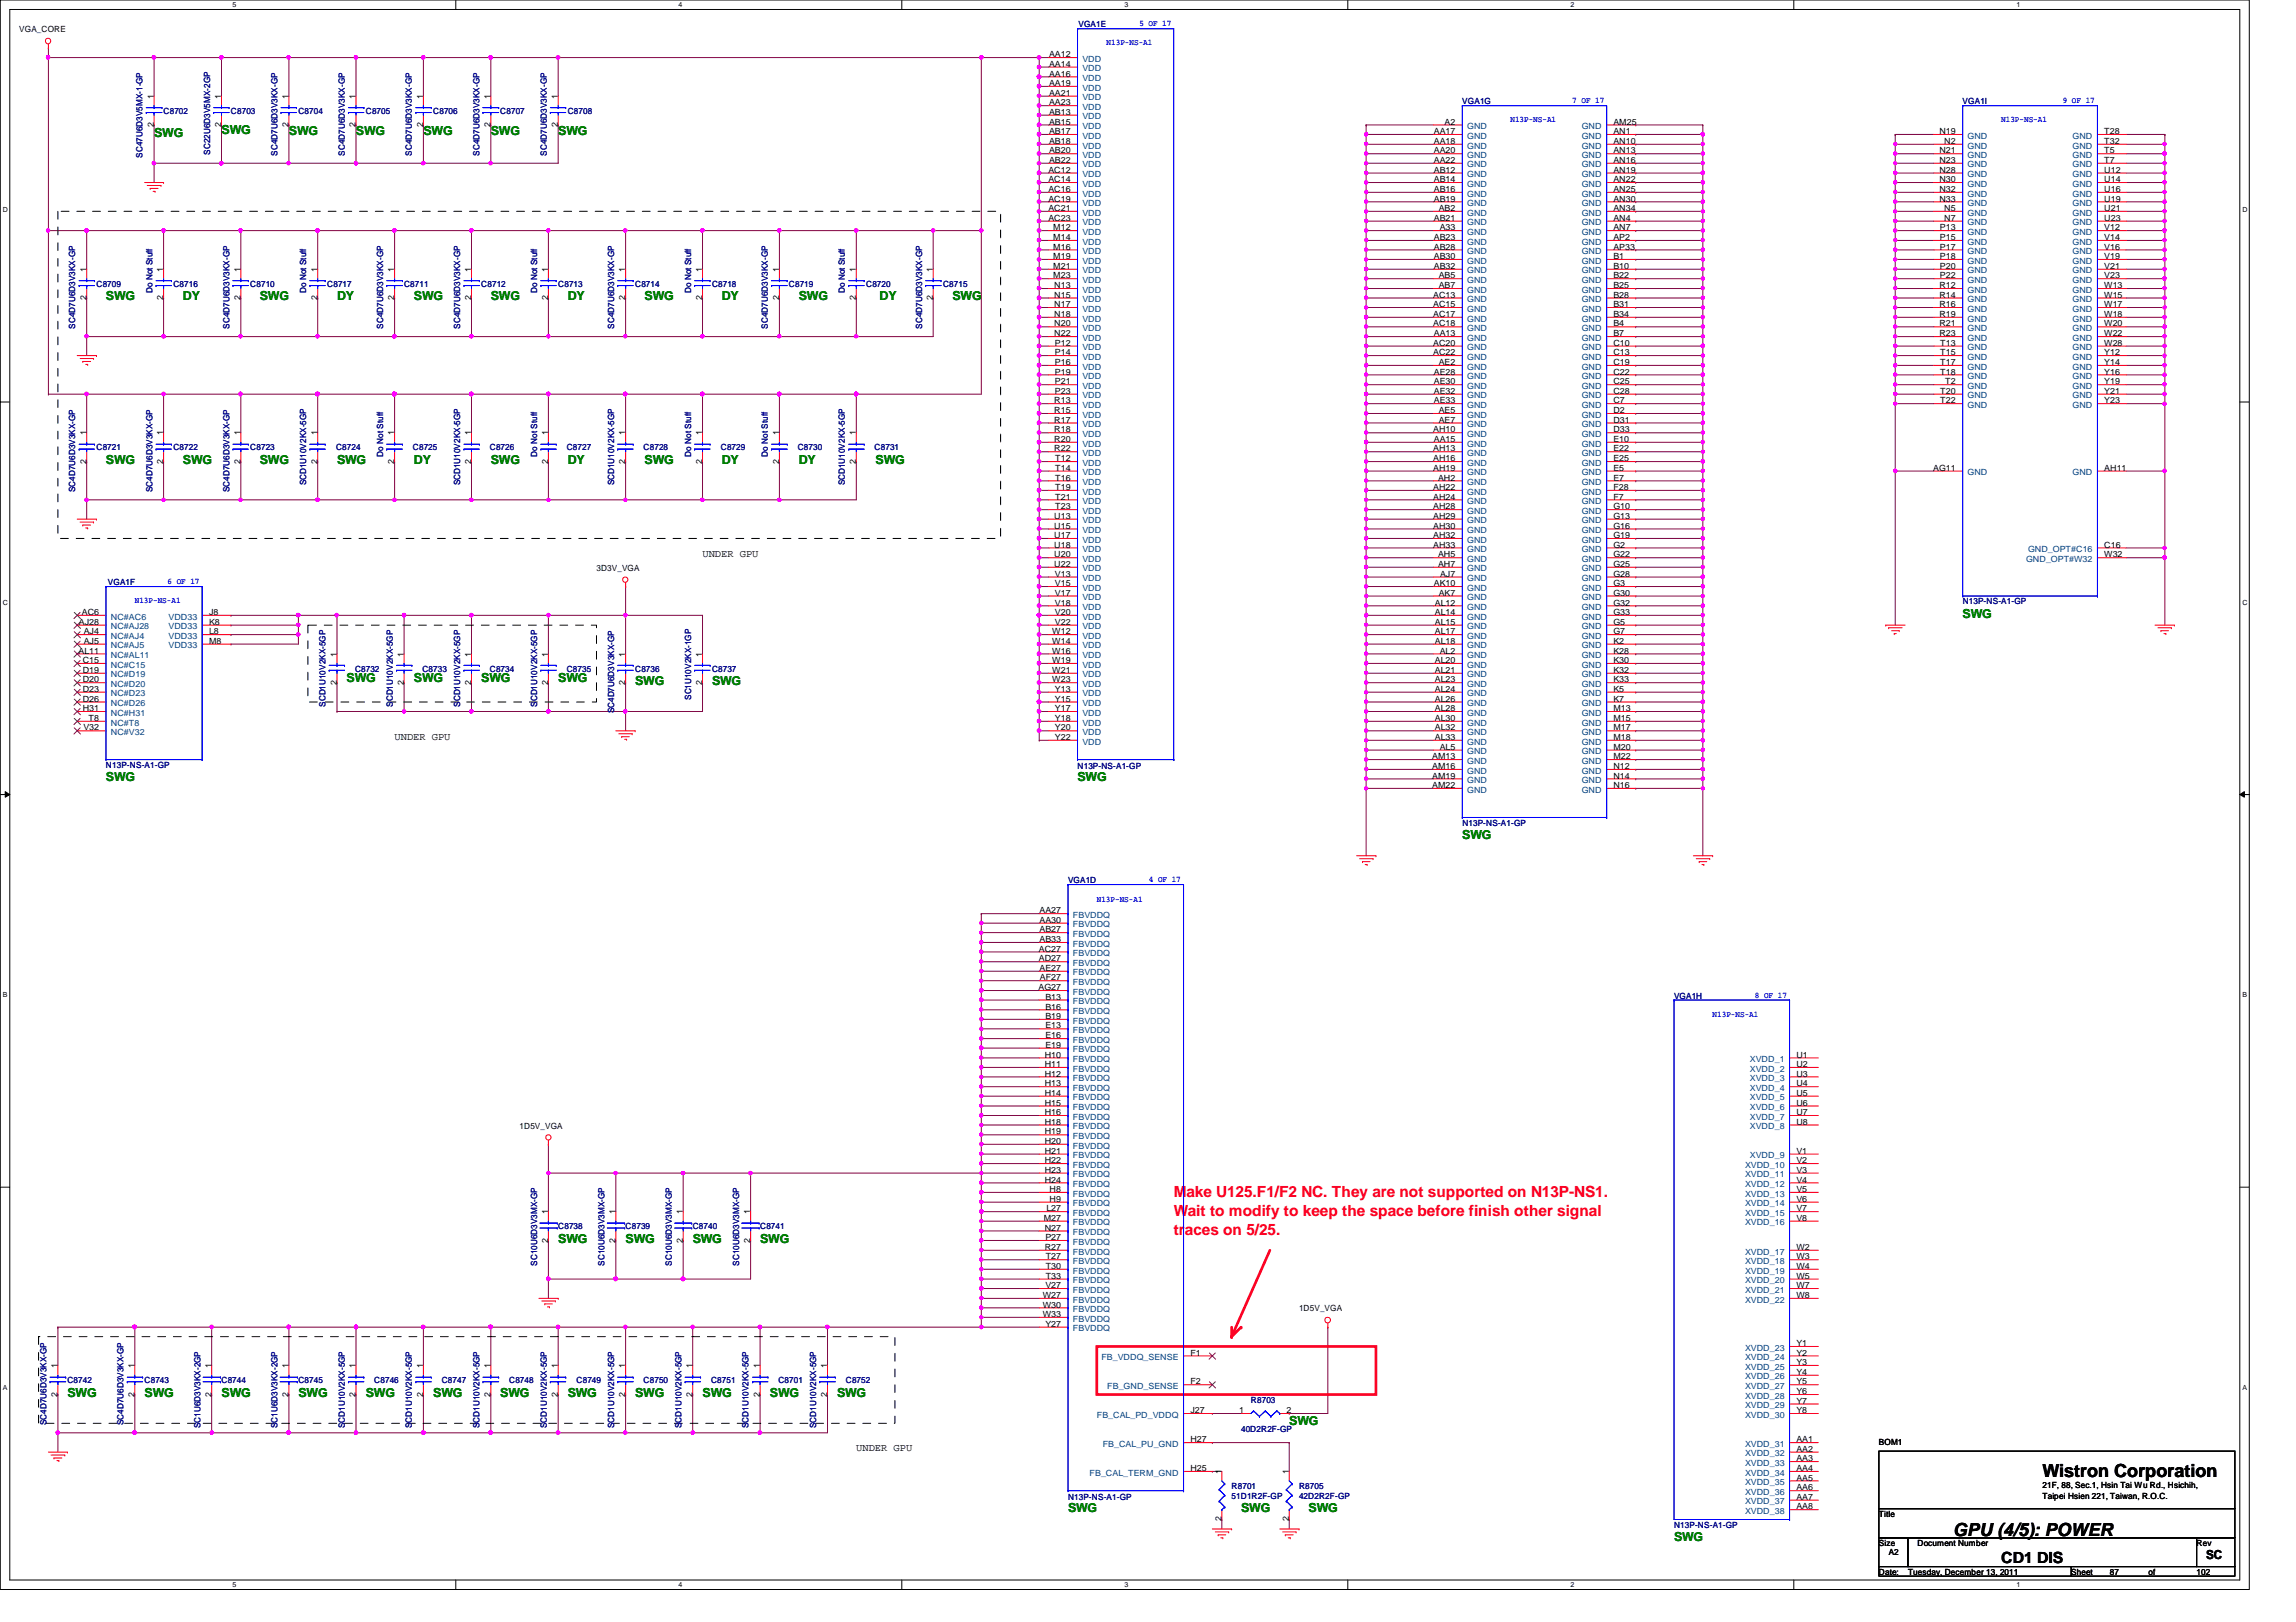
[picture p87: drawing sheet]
<svg xmlns="http://www.w3.org/2000/svg" width="297mm" height="210mm" viewBox="0 0 297 210" stroke-linecap="round" stroke-linejoin="round" font-family="sans-serif">
<defs><g id="words">
<g font-size="2.3">
<text x="264.2" y="191.2">Wistron Corporation</text>
<text x="252.7" y="198.8">GPU (4/5): POWER</text>
</g>
<g font-size="2" fill="#f00">
<text x="151.8" y="154.9">M</text>
<text x="153.5" y="154.9">ake U125.F1/F2 NC. They are not supported on N13P-NS1.</text>
<text x="151.8" y="157.4">Wait to modify to keep the space before finish other signal</text>
<text x="151.8" y="159.8">traces on 5/25.</text>
</g>
<text font-size="2" x="258.9" y="202.2">CD1 DIS</text>
<g font-size="1.6" fill="#008000">
<text x="19.9" y="17.7">SWG</text>
<text x="28.7" y="17.3">SWG</text>
<text x="37.4" y="17.4">SWG</text>
<text x="46.1" y="17.4">SWG</text>
<text x="54.8" y="17.4">SWG</text>
<text x="63.5" y="17.4">SWG</text>
<text x="72.2" y="17.4">SWG</text>
<text x="13.7" y="38.9">SWG</text>
<text x="23.7" y="38.9">DY</text>
<text x="33.6" y="38.9">SWG</text>
<text x="43.6" y="38.9">DY</text>
<text x="53.5" y="38.9">SWG</text>
<text x="63.5" y="38.9">SWG</text>
<text x="73.4" y="38.9">DY</text>
<text x="83.4" y="38.9">SWG</text>
<text x="93.4" y="38.9">DY</text>
<text x="103.3" y="38.9">SWG</text>
<text x="113.8" y="38.9">DY</text>
<text x="123.2" y="38.9">SWG</text>
<text x="13.7" y="60">SWG</text>
<text x="23.7" y="60">SWG</text>
<text x="33.6" y="60">SWG</text>
<text x="43.6" y="60">SWG</text>
<text x="53.5" y="60">DY</text>
<text x="63.5" y="60">SWG</text>
<text x="73.4" y="60">DY</text>
<text x="83.4" y="60">SWG</text>
<text x="93.4" y="60">DY</text>
<text x="103.3" y="60">DY</text>
<text x="113.3" y="60">SWG</text>
<text x="253.9" y="79.9">SWG</text>
<text x="44.8" y="88.3">SWG</text>
<text x="53.5" y="88.3">SWG</text>
<text x="62.3" y="88.3">SWG</text>
<text x="72.2" y="88.3">SWG</text>
<text x="82.2" y="88.6">SWG</text>
<text x="92.1" y="88.6">SWG</text>
<text x="13.7" y="101.1">SWG</text>
<text x="139.4" y="101.1">SWG</text>
<text x="189.2" y="108.5">SWG</text>
<text x="72.2" y="160.8">SWG</text>
<text x="80.9" y="160.8">SWG</text>
<text x="89.6" y="160.8">SWG</text>
<text x="98.3" y="160.8">SWG</text>
<text x="8.7" y="180.7">SWG</text>
<text x="18.7" y="180.7">SWG</text>
<text x="28.7" y="180.7">SWG</text>
<text x="38.6" y="180.7">SWG</text>
<text x="47.3" y="180.7">SWG</text>
<text x="56" y="180.7">SWG</text>
<text x="64.7" y="180.7">SWG</text>
<text x="73.4" y="180.7">SWG</text>
<text x="82.2" y="180.7">SWG</text>
<text x="90.9" y="180.7">SWG</text>
<text x="99.6" y="180.7">SWG</text>
<text x="108.3" y="180.7">SWG</text>
<text x="166.8" y="184.4">SWG</text>
<text x="138.2" y="195.7">SWG</text>
<text x="160.6" y="195.7">SWG</text>
<text x="169.3" y="195.7">SWG</text>
<text x="216.6" y="199.4">SWG</text>
</g>
<text font-size="1.6" x="285.4" y="201.8">SC</text>
<g font-size="1.4">
<text x="90.9" y="72.1">UNDER GPU</text>
<text x="51.1" y="95.7">UNDER GPU</text>
<text x="110.8" y="187.8">UNDER GPU</text>
</g>
<g font-size="1.1">
<text x="2.5" y="4.1">VGA_CORE</text>
<text x="135.7" y="11.1">AA19</text>
<text x="135.7" y="9.9">AA16</text>
<text x="135.7" y="8.6">AA14</text>
<text x="135.7" y="7.4">AA12</text>
<text x="19.9" y="16.4" transform="rotate(-90 19.9 16.4)">2</text>
<text x="19.9" y="12.8" transform="rotate(-90 19.9 12.8)">1</text>
<text x="28.6" y="16.4" transform="rotate(-90 28.6 16.4)">2</text>
<text x="28.6" y="12.8" transform="rotate(-90 28.6 12.8)">1</text>
<text x="37.3" y="16.4" transform="rotate(-90 37.3 16.4)">2</text>
<text x="37.3" y="12.8" transform="rotate(-90 37.3 12.8)">1</text>
<text x="46" y="16.4" transform="rotate(-90 46 16.4)">2</text>
<text x="46" y="12.8" transform="rotate(-90 46 12.8)">1</text>
<text x="54.7" y="16.4" transform="rotate(-90 54.7 16.4)">2</text>
<text x="54.7" y="12.8" transform="rotate(-90 54.7 12.8)">1</text>
<text x="63.5" y="16.4" transform="rotate(-90 63.5 16.4)">2</text>
<text x="63.5" y="12.8" transform="rotate(-90 63.5 12.8)">1</text>
<text x="72.2" y="16.4" transform="rotate(-90 72.2 16.4)">2</text>
<text x="72.2" y="12.8" transform="rotate(-90 72.2 12.8)">1</text>
<text x="135.7" y="17.4">AB17</text>
<text x="135.7" y="16.1">AB15</text>
<text x="135.7" y="14.9">AB13</text>
<text x="135.7" y="13.6">AA23</text>
<text x="135.7" y="12.4">AA21</text>
<text x="185.5" y="17.4">AA17</text>
<text x="186.9" y="16.1">A2</text>
<text x="208.7" y="17.4">AN1</text>
<text x="208.7" y="16.1">AM25</text>
<text x="250.9" y="17.4">N19</text>
<text x="272.2" y="17.4">T28</text>
<text x="135.6" y="23.6">AC14</text>
<text x="135.6" y="22.4">AC12</text>
<text x="135.7" y="21.1">AB22</text>
<text x="135.7" y="19.9">AB20</text>
<text x="135.7" y="18.6">AB18</text>
<text x="185.5" y="23.6">AB14</text>
<text x="185.5" y="22.4">AB12</text>
<text x="185.5" y="21.1">AA22</text>
<text x="185.5" y="19.9">AA20</text>
<text x="185.5" y="18.6">AA18</text>
<text x="208.7" y="23.6">AN22</text>
<text x="208.7" y="22.4">AN19</text>
<text x="208.7" y="21.1">AN16</text>
<text x="208.7" y="19.9">AN13</text>
<text x="208.7" y="18.6">AN10</text>
<text x="250.9" y="23.6">N30</text>
<text x="250.9" y="22.4">N28</text>
<text x="250.9" y="21.1">N23</text>
<text x="250.9" y="19.9">N21</text>
<text x="251.5" y="18.6">N2</text>
<text x="272.2" y="23.6">U14</text>
<text x="272.2" y="22.4">U12</text>
<text x="272.2" y="21.1">T7</text>
<text x="272.2" y="19.9">T5</text>
<text x="272.2" y="18.6">T32</text>
<text x="135.6" y="28.6">AC23</text>
<text x="135.6" y="27.3">AC21</text>
<text x="135.6" y="26.1">AC19</text>
<text x="135.6" y="24.8">AC16</text>
<text x="136.3" y="29.8">M12</text>
<text x="185.5" y="28.6">AB21</text>
<text x="185.5" y="26.1">AB19</text>
<text x="185.5" y="24.8">AB16</text>
<text x="186.1" y="27.3">AB2</text>
<text x="186.3" y="29.8">A33</text>
<text x="208.7" y="29.8">AN7</text>
<text x="208.7" y="28.6">AN4</text>
<text x="208.7" y="27.3">AN34</text>
<text x="208.7" y="26.1">AN30</text>
<text x="208.7" y="24.8">AN25</text>
<text x="250.9" y="26.1">N33</text>
<text x="250.9" y="24.8">N32</text>
<text x="251" y="29.8">P13</text>
<text x="251.5" y="28.6">N7</text>
<text x="251.5" y="27.3">N5</text>
<text x="272.2" y="29.8">V12</text>
<text x="272.2" y="28.6">U23</text>
<text x="272.2" y="27.3">U21</text>
<text x="272.2" y="26.1">U19</text>
<text x="272.2" y="24.8">U16</text>
<text x="11.2" y="35.2" transform="rotate(-90 11.2 35.2)">1</text>
<text x="21.1" y="35.2" transform="rotate(-90 21.1 35.2)">1</text>
<text x="31.1" y="35.2" transform="rotate(-90 31.1 35.2)">1</text>
<text x="41.1" y="35.2" transform="rotate(-90 41.1 35.2)">1</text>
<text x="51" y="35.2" transform="rotate(-90 51 35.2)">1</text>
<text x="61" y="35.2" transform="rotate(-90 61 35.2)">1</text>
<text x="70.9" y="35.2" transform="rotate(-90 70.9 35.2)">1</text>
<text x="80.9" y="35.2" transform="rotate(-90 80.9 35.2)">1</text>
<text x="90.8" y="35.2" transform="rotate(-90 90.8 35.2)">1</text>
<text x="100.8" y="35.2" transform="rotate(-90 100.8 35.2)">1</text>
<text x="110.7" y="35.2" transform="rotate(-90 110.7 35.2)">1</text>
<text x="120.7" y="35.2" transform="rotate(-90 120.7 35.2)">1</text>
<text x="136.3" y="34.8">M21</text>
<text x="136.3" y="33.5">M19</text>
<text x="136.3" y="32.3">M16</text>
<text x="136.3" y="31.1">M14</text>
<text x="185.5" y="34.8">AB32</text>
<text x="185.5" y="33.5">AB30</text>
<text x="185.5" y="32.3">AB28</text>
<text x="185.5" y="31.1">AB23</text>
<text x="208.7" y="34.8">B10</text>
<text x="208.7" y="33.5">B1</text>
<text x="208.7" y="32.3">AP33</text>
<text x="208.7" y="31.1">AP2</text>
<text x="251" y="34.8">P20</text>
<text x="251" y="33.5">P18</text>
<text x="251" y="32.3">P17</text>
<text x="251" y="31.1">P15</text>
<text x="272.2" y="34.8">V21</text>
<text x="272.2" y="33.5">V19</text>
<text x="272.2" y="32.3">V16</text>
<text x="272.2" y="31.1">V14</text>
<text x="11.2" y="38.9" transform="rotate(-90 11.2 38.9)">2</text>
<text x="21.1" y="38.9" transform="rotate(-90 21.1 38.9)">2</text>
<text x="31.1" y="38.9" transform="rotate(-90 31.1 38.9)">2</text>
<text x="41.1" y="38.9" transform="rotate(-90 41.1 38.9)">2</text>
<text x="51" y="38.9" transform="rotate(-90 51 38.9)">2</text>
<text x="61" y="38.9" transform="rotate(-90 61 38.9)">2</text>
<text x="70.9" y="38.9" transform="rotate(-90 70.9 38.9)">2</text>
<text x="80.9" y="38.9" transform="rotate(-90 80.9 38.9)">2</text>
<text x="90.8" y="38.9" transform="rotate(-90 90.8 38.9)">2</text>
<text x="100.8" y="38.9" transform="rotate(-90 100.8 38.9)">2</text>
<text x="110.7" y="38.9" transform="rotate(-90 110.7 38.9)">2</text>
<text x="120.7" y="38.9" transform="rotate(-90 120.7 38.9)">2</text>
<text x="136.3" y="36">M23</text>
<text x="136.4" y="41">N18</text>
<text x="136.4" y="39.8">N17</text>
<text x="136.4" y="38.5">N15</text>
<text x="136.4" y="37.3">N13</text>
<text x="185.4" y="41">AC17</text>
<text x="185.4" y="39.8">AC15</text>
<text x="185.4" y="38.5">AC13</text>
<text x="186.1" y="37.3">AB7</text>
<text x="186.1" y="36">AB5</text>
<text x="208.7" y="41">B34</text>
<text x="208.7" y="39.8">B31</text>
<text x="208.7" y="38.5">B28</text>
<text x="208.7" y="37.3">B25</text>
<text x="208.7" y="36">B22</text>
<text x="250.9" y="41">R19</text>
<text x="250.9" y="39.8">R16</text>
<text x="250.9" y="38.5">R14</text>
<text x="250.9" y="37.3">R12</text>
<text x="251" y="36">P22</text>
<text x="272.2" y="41">W18</text>
<text x="272.2" y="39.8">W17</text>
<text x="272.2" y="38.5">W15</text>
<text x="272.2" y="37.3">W13</text>
<text x="272.2" y="36">V23</text>
<text x="136.4" y="43.5">N22</text>
<text x="136.4" y="42.2">N20</text>
<text x="136.5" y="47.2">P16</text>
<text x="136.5" y="46">P14</text>
<text x="136.5" y="44.7">P12</text>
<text x="185.4" y="46">AC22</text>
<text x="185.4" y="44.7">AC20</text>
<text x="185.4" y="42.2">AC18</text>
<text x="185.5" y="43.5">AA13</text>
<text x="186.1" y="47.2">AE2</text>
<text x="208.7" y="47.2">C19</text>
<text x="208.7" y="46">C13</text>
<text x="208.7" y="44.7">C10</text>
<text x="208.7" y="43.5">B7</text>
<text x="208.7" y="42.2">B4</text>
<text x="250.9" y="43.5">R23</text>
<text x="250.9" y="42.2">R21</text>
<text x="251" y="47.2">T17</text>
<text x="251" y="46">T15</text>
<text x="251" y="44.7">T13</text>
<text x="272.2" y="47.2">Y14</text>
<text x="272.2" y="46">Y12</text>
<text x="272.2" y="44.7">W28</text>
<text x="272.2" y="43.5">W22</text>
<text x="272.2" y="42.2">W20</text>
<text x="136.4" y="53.5">R15</text>
<text x="136.4" y="52.2">R13</text>
<text x="136.5" y="51">P23</text>
<text x="136.5" y="49.7">P21</text>
<text x="136.5" y="48.5">P19</text>
<text x="185.5" y="52.2">AE33</text>
<text x="185.5" y="51">AE32</text>
<text x="185.5" y="49.7">AE30</text>
<text x="185.5" y="48.5">AE28</text>
<text x="186.1" y="53.5">AE5</text>
<text x="208.7" y="53.5">D2</text>
<text x="208.7" y="52.2">C7</text>
<text x="208.7" y="51">C28</text>
<text x="208.7" y="49.7">C25</text>
<text x="208.7" y="48.5">C22</text>
<text x="251" y="52.2">T22</text>
<text x="251" y="51">T20</text>
<text x="251" y="48.5">T18</text>
<text x="251.7" y="49.7">T2</text>
<text x="272.2" y="52.2">Y23</text>
<text x="272.2" y="51">Y21</text>
<text x="272.2" y="49.7">Y19</text>
<text x="272.2" y="48.5">Y16</text>
<text x="11.2" y="60" transform="rotate(-90 11.2 60)">2</text>
<text x="11.2" y="56.3" transform="rotate(-90 11.2 56.3)">1</text>
<text x="21.1" y="60" transform="rotate(-90 21.1 60)">2</text>
<text x="21.1" y="56.3" transform="rotate(-90 21.1 56.3)">1</text>
<text x="31.1" y="60" transform="rotate(-90 31.1 60)">2</text>
<text x="31.1" y="56.3" transform="rotate(-90 31.1 56.3)">1</text>
<text x="41.1" y="60" transform="rotate(-90 41.1 60)">2</text>
<text x="41.1" y="56.3" transform="rotate(-90 41.1 56.3)">1</text>
<text x="51" y="60" transform="rotate(-90 51 60)">2</text>
<text x="51" y="56.3" transform="rotate(-90 51 56.3)">1</text>
<text x="61" y="60" transform="rotate(-90 61 60)">2</text>
<text x="61" y="56.3" transform="rotate(-90 61 56.3)">1</text>
<text x="70.9" y="60" transform="rotate(-90 70.9 60)">2</text>
<text x="70.9" y="56.3" transform="rotate(-90 70.9 56.3)">1</text>
<text x="80.9" y="60" transform="rotate(-90 80.9 60)">2</text>
<text x="80.9" y="56.3" transform="rotate(-90 80.9 56.3)">1</text>
<text x="90.8" y="60" transform="rotate(-90 90.8 60)">2</text>
<text x="90.8" y="56.3" transform="rotate(-90 90.8 56.3)">1</text>
<text x="100.8" y="60" transform="rotate(-90 100.8 60)">2</text>
<text x="100.8" y="56.3" transform="rotate(-90 100.8 56.3)">1</text>
<text x="110.7" y="60" transform="rotate(-90 110.7 60)">2</text>
<text x="110.7" y="56.3" transform="rotate(-90 110.7 56.3)">1</text>
<text x="136.4" y="58.4">R22</text>
<text x="136.4" y="57.2">R20</text>
<text x="136.4" y="56">R18</text>
<text x="136.4" y="54.7">R17</text>
<text x="136.5" y="59.7">T12</text>
<text x="185.4" y="59.7">AH16</text>
<text x="185.4" y="58.4">AH13</text>
<text x="185.4" y="56">AH10</text>
<text x="185.5" y="57.2">AA15</text>
<text x="186.1" y="54.7">AE7</text>
<text x="208.7" y="59.7">E25</text>
<text x="208.7" y="58.4">E22</text>
<text x="208.7" y="57.2">E10</text>
<text x="208.7" y="56">D33</text>
<text x="208.7" y="54.7">D31</text>
<text x="136.5" y="65.9">T23</text>
<text x="136.5" y="64.6">T21</text>
<text x="136.5" y="63.4">T19</text>
<text x="136.5" y="62.2">T16</text>
<text x="136.5" y="60.9">T14</text>
<text x="185.4" y="65.9">AH28</text>
<text x="185.4" y="64.6">AH24</text>
<text x="185.4" y="63.4">AH22</text>
<text x="185.4" y="60.9">AH19</text>
<text x="186" y="62.2">AH2</text>
<text x="208.7" y="65.9">G10</text>
<text x="208.7" y="64.6">F7</text>
<text x="208.7" y="63.4">F28</text>
<text x="208.7" y="62.2">E7</text>
<text x="208.7" y="60.9">E5</text>
<text x="250.1" y="60.9">AG11</text>
<text x="272.2" y="60.9">AH11</text>
<text x="136.4" y="70.9">U18</text>
<text x="136.4" y="69.6">U17</text>
<text x="136.4" y="68.4">U15</text>
<text x="136.4" y="67.1">U13</text>
<text x="185.4" y="70.9">AH33</text>
<text x="185.4" y="69.6">AH32</text>
<text x="185.4" y="68.4">AH30</text>
<text x="185.4" y="67.1">AH29</text>
<text x="208.7" y="70.9">G2</text>
<text x="208.7" y="69.6">G19</text>
<text x="208.7" y="68.4">G16</text>
<text x="208.7" y="67.1">G13</text>
<text x="272.2" y="70.9">C16</text>
<text x="77.2" y="73.9">3D3V_VGA</text>
<text x="136.4" y="73.4">U22</text>
<text x="136.4" y="72.1">U20</text>
<text x="136.5" y="77.1">V17</text>
<text x="136.5" y="75.9">V15</text>
<text x="136.5" y="74.6">V13</text>
<text x="185.5" y="75.9">AK10</text>
<text x="186" y="73.4">AH7</text>
<text x="186" y="72.1">AH5</text>
<text x="186.1" y="77.1">AK7</text>
<text x="186.3" y="74.6">AJ7</text>
<text x="208.7" y="77.1">G30</text>
<text x="208.7" y="75.9">G3</text>
<text x="208.7" y="74.6">G28</text>
<text x="208.7" y="73.4">G25</text>
<text x="208.7" y="72.1">G22</text>
<text x="272.2" y="72.1">W32</text>
<text x="10.2" y="80.9">AJ28</text>
<text x="10.6" y="79.6">AC6</text>
<text x="10.8" y="83.3">AJ5</text>
<text x="10.8" y="82.1">AJ4</text>
<text x="27" y="83.3">M8</text>
<text x="27" y="82.1">L8</text>
<text x="27" y="80.9">K8</text>
<text x="27" y="79.6">J8</text>
<text x="136.1" y="83.3">W14</text>
<text x="136.1" y="82.1">W12</text>
<text x="136.5" y="80.9">V22</text>
<text x="136.5" y="79.6">V20</text>
<text x="136.5" y="78.4">V18</text>
<text x="185.6" y="83.3">AL18</text>
<text x="185.6" y="82.1">AL17</text>
<text x="185.6" y="80.9">AL15</text>
<text x="185.6" y="79.6">AL14</text>
<text x="185.6" y="78.4">AL12</text>
<text x="208.7" y="83.3">K2</text>
<text x="208.7" y="82.1">G7</text>
<text x="208.7" y="80.9">G5</text>
<text x="208.7" y="79.6">G33</text>
<text x="208.7" y="78.4">G32</text>
<text x="10.2" y="84.6">AL11</text>
<text x="10.7" y="89.5">D23</text>
<text x="10.7" y="88.3">D20</text>
<text x="10.7" y="87.1">D19</text>
<text x="10.7" y="85.8">C15</text>
<text x="43.6" y="88.6" transform="rotate(-90 43.6 88.6)">2</text>
<text x="43.6" y="85" transform="rotate(-90 43.6 85)">1</text>
<text x="52.2" y="88.6" transform="rotate(-90 52.2 88.6)">2</text>
<text x="52.2" y="85" transform="rotate(-90 52.2 85)">1</text>
<text x="61" y="88.6" transform="rotate(-90 61 88.6)">2</text>
<text x="61" y="85" transform="rotate(-90 61 85)">1</text>
<text x="70.9" y="88.6" transform="rotate(-90 70.9 88.6)">2</text>
<text x="70.9" y="85" transform="rotate(-90 70.9 85)">1</text>
<text x="80.9" y="88.6" transform="rotate(-90 80.9 88.6)">2</text>
<text x="80.9" y="85" transform="rotate(-90 80.9 85)">1</text>
<text x="90.8" y="88.6" transform="rotate(-90 90.8 88.6)">2</text>
<text x="90.8" y="85" transform="rotate(-90 90.8 85)">1</text>
<text x="136.1" y="88.3">W23</text>
<text x="136.1" y="87.1">W21</text>
<text x="136.1" y="85.8">W19</text>
<text x="136.1" y="84.6">W16</text>
<text x="136.5" y="89.5">Y13</text>
<text x="185.6" y="89.5">AL24</text>
<text x="185.6" y="88.3">AL23</text>
<text x="185.6" y="87.1">AL21</text>
<text x="185.6" y="85.8">AL20</text>
<text x="186.3" y="84.6">AL2</text>
<text x="208.7" y="89.5">K5</text>
<text x="208.7" y="88.3">K33</text>
<text x="208.7" y="87.1">K32</text>
<text x="208.7" y="85.8">K30</text>
<text x="208.7" y="84.6">K28</text>
<text x="10.7" y="92">H31</text>
<text x="10.7" y="90.8">D26</text>
<text x="10.8" y="94.5">V32</text>
<text x="11.5" y="93.3">T8</text>
<text x="136.5" y="95.8">Y22</text>
<text x="136.5" y="94.5">Y20</text>
<text x="136.5" y="93.3">Y18</text>
<text x="136.5" y="92">Y17</text>
<text x="136.5" y="90.8">Y15</text>
<text x="185.6" y="95.8">AL33</text>
<text x="185.6" y="94.5">AL32</text>
<text x="185.6" y="93.3">AL30</text>
<text x="185.6" y="92">AL28</text>
<text x="185.6" y="90.8">AL26</text>
<text x="208.7" y="95.8">M18</text>
<text x="208.7" y="94.5">M17</text>
<text x="208.7" y="93.3">M15</text>
<text x="208.7" y="92">M13</text>
<text x="208.7" y="90.8">K7</text>
<text x="185.3" y="102">AM22</text>
<text x="185.3" y="100.8">AM19</text>
<text x="185.3" y="99.5">AM16</text>
<text x="185.3" y="98.3">AM13</text>
<text x="186.3" y="97">AL5</text>
<text x="208.7" y="102">N16</text>
<text x="208.7" y="100.8">N14</text>
<text x="208.7" y="99.5">N12</text>
<text x="208.7" y="98.3">M22</text>
<text x="208.7" y="97">M20</text>
<text x="134.5" y="119.4">AA30</text>
<text x="134.5" y="118.2">AA27</text>
<text x="134.4" y="124.4">AD27</text>
<text x="134.4" y="123.1">AC27</text>
<text x="134.5" y="125.6">AE27</text>
<text x="134.5" y="121.9">AB33</text>
<text x="134.5" y="120.6">AB27</text>
<text x="134.4" y="128.1">AG27</text>
<text x="134.5" y="126.9">AF27</text>
<text x="135.2" y="131.9">B19</text>
<text x="135.2" y="130.6">B16</text>
<text x="135.2" y="129.4">B13</text>
<text x="135.2" y="136.9">H10</text>
<text x="135.2" y="135.6">E19</text>
<text x="135.2" y="134.4">E16</text>
<text x="135.2" y="133.1">E13</text>
<text x="232.4" y="136.9">U1</text>
<text x="135.2" y="143.1">H15</text>
<text x="135.2" y="141.8">H14</text>
<text x="135.2" y="140.6">H13</text>
<text x="135.2" y="139.3">H12</text>
<text x="135.2" y="138.1">H11</text>
<text x="232.4" y="143.1">U6</text>
<text x="232.4" y="141.8">U5</text>
<text x="232.4" y="140.6">U4</text>
<text x="232.4" y="139.3">U3</text>
<text x="232.4" y="138.1">U2</text>
<text x="67.2" y="146">1D5V_VGA</text>
<text x="135.2" y="149.3">H21</text>
<text x="135.2" y="148">H20</text>
<text x="135.2" y="146.8">H19</text>
<text x="135.2" y="145.5">H18</text>
<text x="135.2" y="144.3">H16</text>
<text x="232.4" y="149.3">V1</text>
<text x="232.4" y="145.5">U8</text>
<text x="232.4" y="144.3">U7</text>
<text x="135.2" y="153">H24</text>
<text x="135.2" y="151.8">H23</text>
<text x="135.2" y="150.5">H22</text>
<text x="135.8" y="155.5">H9</text>
<text x="135.8" y="154.3">H8</text>
<text x="232.4" y="155.5">V6</text>
<text x="232.4" y="154.3">V5</text>
<text x="232.4" y="153">V4</text>
<text x="232.4" y="151.8">V3</text>
<text x="232.4" y="150.5">V2</text>
<text x="70.9" y="160.8" transform="rotate(-90 70.9 160.8)">2</text>
<text x="70.9" y="157.1" transform="rotate(-90 70.9 157.1)">1</text>
<text x="79.6" y="160.8" transform="rotate(-90 79.6 160.8)">2</text>
<text x="79.6" y="157.1" transform="rotate(-90 79.6 157.1)">1</text>
<text x="88.3" y="160.8" transform="rotate(-90 88.3 160.8)">2</text>
<text x="88.3" y="157.1" transform="rotate(-90 88.3 157.1)">1</text>
<text x="97.1" y="160.8" transform="rotate(-90 97.1 160.8)">2</text>
<text x="97.1" y="157.1" transform="rotate(-90 97.1 157.1)">1</text>
<text x="135" y="158">M27</text>
<text x="135.2" y="161.8">R27</text>
<text x="135.2" y="159.3">N27</text>
<text x="135.2" y="160.5">P27</text>
<text x="135.4" y="156.8">L27</text>
<text x="232.4" y="161.8">W2</text>
<text x="232.4" y="158">V8</text>
<text x="232.4" y="156.8">V7</text>
<text x="134.9" y="168">W27</text>
<text x="135.2" y="166.7">V27</text>
<text x="135.3" y="165.5">T33</text>
<text x="135.3" y="164.2">T30</text>
<text x="135.3" y="163">T27</text>
<text x="232.4" y="168">W8</text>
<text x="232.4" y="166.7">W7</text>
<text x="232.4" y="165.5">W5</text>
<text x="232.4" y="164.2">W4</text>
<text x="232.4" y="163">W3</text>
<text x="134.9" y="170.4">W33</text>
<text x="134.9" y="169.2">W30</text>
<text x="135.2" y="171.7">Y27</text>
<text x="168.1" y="169.7">1D5V_VGA</text>
<text x="7.4" y="177.1" transform="rotate(-90 7.4 177.1)">1</text>
<text x="17.4" y="177.1" transform="rotate(-90 17.4 177.1)">1</text>
<text x="27.3" y="177.1" transform="rotate(-90 27.3 177.1)">1</text>
<text x="37.3" y="177.1" transform="rotate(-90 37.3 177.1)">1</text>
<text x="46" y="177.1" transform="rotate(-90 46 177.1)">1</text>
<text x="54.7" y="177.1" transform="rotate(-90 54.7 177.1)">1</text>
<text x="63.5" y="177.1" transform="rotate(-90 63.5 177.1)">1</text>
<text x="72.2" y="177.1" transform="rotate(-90 72.2 177.1)">1</text>
<text x="80.9" y="177.1" transform="rotate(-90 80.9 177.1)">1</text>
<text x="89.6" y="177.1" transform="rotate(-90 89.6 177.1)">1</text>
<text x="98.3" y="177.1" transform="rotate(-90 98.3 177.1)">1</text>
<text x="107" y="177.1" transform="rotate(-90 107 177.1)">1</text>
<text x="154" y="179.2">F2</text>
<text x="154" y="175.4">F1</text>
<text x="232.4" y="179.2">Y5</text>
<text x="232.4" y="177.9">Y4</text>
<text x="232.4" y="176.7">Y3</text>
<text x="232.4" y="175.4">Y2</text>
<text x="232.4" y="174.2">Y1</text>
<text x="7.4" y="180.7" transform="rotate(-90 7.4 180.7)">2</text>
<text x="17.4" y="180.7" transform="rotate(-90 17.4 180.7)">2</text>
<text x="27.3" y="180.7" transform="rotate(-90 27.3 180.7)">2</text>
<text x="37.3" y="180.7" transform="rotate(-90 37.3 180.7)">2</text>
<text x="46" y="180.7" transform="rotate(-90 46 180.7)">2</text>
<text x="54.7" y="180.7" transform="rotate(-90 54.7 180.7)">2</text>
<text x="63.5" y="180.7" transform="rotate(-90 63.5 180.7)">2</text>
<text x="72.2" y="180.7" transform="rotate(-90 72.2 180.7)">2</text>
<text x="80.9" y="180.7" transform="rotate(-90 80.9 180.7)">2</text>
<text x="89.6" y="180.7" transform="rotate(-90 89.6 180.7)">2</text>
<text x="98.3" y="180.7" transform="rotate(-90 98.3 180.7)">2</text>
<text x="107" y="180.7" transform="rotate(-90 107 180.7)">2</text>
<text x="154" y="182.9">J27</text>
<text x="160.3" y="182.9">1</text>
<text x="166.5" y="182.9">2</text>
<text x="232.4" y="182.9">Y8</text>
<text x="232.4" y="181.7">Y7</text>
<text x="232.4" y="180.4">Y6</text>
<text x="154" y="190.4">H25</text>
<text x="154" y="186.6">H27</text>
<text x="158" y="190.8" transform="rotate(-90 158 190.8)">1</text>
<text x="166.7" y="190.8" transform="rotate(-90 166.7 190.8)">1</text>
<text x="232.4" y="191.6">AA5</text>
<text x="232.4" y="190.4">AA4</text>
<text x="232.4" y="189.1">AA3</text>
<text x="232.4" y="187.9">AA2</text>
<text x="232.4" y="186.6">AA1</text>
<text x="243.1" y="187">BOM1</text>
<text x="158" y="196.9" transform="rotate(-90 158 196.9)">2</text>
<text x="166.7" y="196.9" transform="rotate(-90 166.7 196.9)">2</text>
<text x="232.4" y="195.3">AA8</text>
<text x="232.4" y="194.1">AA7</text>
<text x="232.4" y="192.9">AA6</text>
<text x="243.1" y="196.3">Title</text>
<text x="264.2" y="192.6">21F, 88, Sec.1, Hsin Tai Wu Rd., Hsichih,</text>
<text x="264.2" y="193.9">Taipei Hsien 221, Taiwan, R.O.C.</text>
<text x="243.1" y="200.1">Size</text>
<text x="243.1" y="203.8">Date:</text>
<text x="244.3" y="201.3">A2</text>
<text x="246.8" y="203.8">Tuesday, December 13, 2011</text>
<text x="248.1" y="200.1">Document Number</text>
<text x="268" y="203.8">Sheet</text>
<text x="273" y="203.8">87</text>
<text x="278" y="203.8">of</text>
<text x="284.2" y="200.1">Rev</text>
<text x="284.2" y="203.8">102</text>
</g>
<g font-size="1.1" fill="#000080">
<text x="139.5" y="3.5">VGA1E</text>
<text x="21.2" y="14.7">C8702</text>
<text x="29.9" y="14.7">C8703</text>
<text x="38.6" y="14.7">C8704</text>
<text x="47.3" y="14.7">C8705</text>
<text x="56" y="14.7">C8706</text>
<text x="64.7" y="14.7">C8707</text>
<text x="73.4" y="14.7">C8708</text>
<text x="189.2" y="13.5">VGA1G</text>
<text x="253.9" y="13.5">VGA1I</text>
<text x="18.5" y="20.4" transform="rotate(-90 18.5 20.4)">SC47U6D3V5MX-1-GP</text>
<text x="27.2" y="20" transform="rotate(-90 27.2 20)">SC22U6D3V5MX-2GP</text>
<text x="35.9" y="20.2" transform="rotate(-90 35.9 20.2)">SC4D7U6D3V3KX-GP</text>
<text x="44.6" y="20.2" transform="rotate(-90 44.6 20.2)">SC4D7U6D3V3KX-GP</text>
<text x="53.3" y="20.2" transform="rotate(-90 53.3 20.2)">SC4D7U6D3V3KX-GP</text>
<text x="62" y="20.2" transform="rotate(-90 62 20.2)">SC4D7U6D3V3KX-GP</text>
<text x="70.7" y="20.2" transform="rotate(-90 70.7 20.2)">SC4D7U6D3V3KX-GP</text>
<text x="12.5" y="37.1">C8709</text>
<text x="19.7" y="37.9" transform="rotate(-90 19.7 37.9)">Do Not Stuff</text>
<text x="22.4" y="37.1">C8716</text>
<text x="32.4" y="37.1">C8710</text>
<text x="39.6" y="37.9" transform="rotate(-90 39.6 37.9)">Do Not Stuff</text>
<text x="42.3" y="37.1">C8717</text>
<text x="52.3" y="37.1">C8711</text>
<text x="62.3" y="37.1">C8712</text>
<text x="69.5" y="37.9" transform="rotate(-90 69.5 37.9)">Do Not Stuff</text>
<text x="72.2" y="37.1">C8713</text>
<text x="82.2" y="37.1">C8714</text>
<text x="89.4" y="37.9" transform="rotate(-90 89.4 37.9)">Do Not Stuff</text>
<text x="92.1" y="37.1">C8718</text>
<text x="102.1" y="37.1">C8719</text>
<text x="109.3" y="37.9" transform="rotate(-90 109.3 37.9)">Do Not Stuff</text>
<text x="112.1" y="37.1">C8720</text>
<text x="122" y="37.1">C8715</text>
<text x="9.7" y="42.5" transform="rotate(-90 9.7 42.5)">SC4D7U6D3V3KX-GP</text>
<text x="29.7" y="42.5" transform="rotate(-90 29.7 42.5)">SC4D7U6D3V3KX-GP</text>
<text x="49.6" y="42.5" transform="rotate(-90 49.6 42.5)">SC4D7U6D3V3KX-GP</text>
<text x="59.5" y="42.5" transform="rotate(-90 59.5 42.5)">SC4D7U6D3V3KX-GP</text>
<text x="79.5" y="42.5" transform="rotate(-90 79.5 42.5)">SC4D7U6D3V3KX-GP</text>
<text x="99.4" y="42.5" transform="rotate(-90 99.4 42.5)">SC4D7U6D3V3KX-GP</text>
<text x="119.3" y="42.5" transform="rotate(-90 119.3 42.5)">SC4D7U6D3V3KX-GP</text>
<text x="12.5" y="58.3">C8721</text>
<text x="22.4" y="58.3">C8722</text>
<text x="32.4" y="58.3">C8723</text>
<text x="43.5" y="58.3">C8724</text>
<text x="49.6" y="59.1" transform="rotate(-90 49.6 59.1)">Do Not Stuff</text>
<text x="53.4" y="58.3">C8725</text>
<text x="63.4" y="58.3">C8726</text>
<text x="69.5" y="59.1" transform="rotate(-90 69.5 59.1)">Do Not Stuff</text>
<text x="73.3" y="58.3">C8727</text>
<text x="83.3" y="58.3">C8728</text>
<text x="89.4" y="59.1" transform="rotate(-90 89.4 59.1)">Do Not Stuff</text>
<text x="93.3" y="58.3">C8729</text>
<text x="99.4" y="59.1" transform="rotate(-90 99.4 59.1)">Do Not Stuff</text>
<text x="103.2" y="58.3">C8730</text>
<text x="113.2" y="58.3">C8731</text>
<text x="9.7" y="63.7" transform="rotate(-90 9.7 63.7)">SC4D7U6D3V3KX-GP</text>
<text x="19.7" y="63.7" transform="rotate(-90 19.7 63.7)">SC4D7U6D3V3KX-GP</text>
<text x="29.7" y="63.7" transform="rotate(-90 29.7 63.7)">SC4D7U6D3V3KX-GP</text>
<text x="39.6" y="62.8" transform="rotate(-90 39.6 62.8)">SCD1U10V2KX-5GP</text>
<text x="59.5" y="62.8" transform="rotate(-90 59.5 62.8)">SCD1U10V2KX-5GP</text>
<text x="79.5" y="62.8" transform="rotate(-90 79.5 62.8)">SCD1U10V2KX-5GP</text>
<text x="109.3" y="62.8" transform="rotate(-90 109.3 62.8)">SCD1U10V2KX-5GP</text>
<text x="14" y="75.7">VGA1F</text>
<text x="253.9" y="78.2">N13P-NS-A1-GP</text>
<text x="45.9" y="86.9">C8732</text>
<text x="54.6" y="86.9">C8733</text>
<text x="63.4" y="86.9">C8734</text>
<text x="73.3" y="86.9">C8735</text>
<text x="82.2" y="86.9">C8736</text>
<text x="92.1" y="86.9">C8737</text>
<text x="42.1" y="91.5" transform="rotate(-90 42.1 91.5)">S</text>
<text x="42.1" y="90.8" transform="rotate(-90 42.1 90.8)">CD1U10V2KX-5GP</text>
<text x="50.8" y="91.5" transform="rotate(-90 50.8 91.5)">S</text>
<text x="50.8" y="90.8" transform="rotate(-90 50.8 90.8)">CD1U10V2KX-5GP</text>
<text x="59.5" y="91.5" transform="rotate(-90 59.5 91.5)">S</text>
<text x="59.5" y="90.8" transform="rotate(-90 59.5 90.8)">CD1U10V2KX-5GP</text>
<text x="69.5" y="91.5" transform="rotate(-90 69.5 91.5)">S</text>
<text x="69.5" y="90.8" transform="rotate(-90 69.5 90.8)">CD1U10V2KX-5GP</text>
<text x="79.5" y="92.3" transform="rotate(-90 79.5 92.3)">SC4D7U6D3V3KX-GP</text>
<text x="89.4" y="90.6" transform="rotate(-90 89.4 90.6)">SC1U10V2KX-1GP</text>
<text x="13.7" y="99.4">N13P-NS-A1-GP</text>
<text x="139.4" y="99.5">N13P-NS-A1-GP</text>
<text x="189.2" y="106.8">N13P-NS-A1-GP</text>
<text x="138.2" y="114.3">VGA1D</text>
<text x="216.6" y="129.2">VGA1H</text>
<text x="72.2" y="159.1">C8738</text>
<text x="80.9" y="159.1">C8739</text>
<text x="89.6" y="159.1">C8740</text>
<text x="98.3" y="159.1">C8741</text>
<text x="69.5" y="163.8" transform="rotate(-90 69.5 163.8)">SC10U6D3V3MX-GP</text>
<text x="78.2" y="163.8" transform="rotate(-90 78.2 163.8)">SC10U6D3V3MX-GP</text>
<text x="86.9" y="163.8" transform="rotate(-90 86.9 163.8)">SC10U6D3V3MX-GP</text>
<text x="95.6" y="163.8" transform="rotate(-90 95.6 163.8)">SC10U6D3V3MX-GP</text>
<text x="8.7" y="179">C8742</text>
<text x="18.7" y="179">C8743</text>
<text x="28.7" y="179">C8744</text>
<text x="38.6" y="179">C8745</text>
<text x="48.4" y="179">C8746</text>
<text x="57.1" y="179">C8747</text>
<text x="65.9" y="179">C8748</text>
<text x="74.6" y="179">C8749</text>
<text x="83.3" y="179">C8750</text>
<text x="92" y="179">C8751</text>
<text x="100.7" y="179">C8701</text>
<text x="109.4" y="179">C8752</text>
<text x="6" y="184.4" transform="rotate(-90 6 184.4)">SC4D7U6D3V3KX-GP</text>
<text x="16" y="184.4" transform="rotate(-90 16 184.4)">SC4D7U6D3V3KX-GP</text>
<text x="25.9" y="184.8" transform="rotate(-90 25.9 184.8)">S</text>
<text x="25.9" y="184.1" transform="rotate(-90 25.9 184.1)">C1U6D3V3KX-2GP</text>
<text x="35.9" y="184.8" transform="rotate(-90 35.9 184.8)">S</text>
<text x="35.9" y="184.1" transform="rotate(-90 35.9 184.1)">C1U6D3V3KX-2GP</text>
<text x="44.6" y="184.8" transform="rotate(-90 44.6 184.8)">S</text>
<text x="44.6" y="184.1" transform="rotate(-90 44.6 184.1)">CD1U10V2KX-5GP</text>
<text x="53.3" y="184.8" transform="rotate(-90 53.3 184.8)">S</text>
<text x="53.3" y="184.1" transform="rotate(-90 53.3 184.1)">CD1U10V2KX-5GP</text>
<text x="62" y="184.8" transform="rotate(-90 62 184.8)">S</text>
<text x="62" y="184.1" transform="rotate(-90 62 184.1)">CD1U10V2KX-5GP</text>
<text x="70.7" y="184.8" transform="rotate(-90 70.7 184.8)">S</text>
<text x="70.7" y="184.1" transform="rotate(-90 70.7 184.1)">CD1U10V2KX-5GP</text>
<text x="79.5" y="184.8" transform="rotate(-90 79.5 184.8)">S</text>
<text x="79.5" y="184.1" transform="rotate(-90 79.5 184.1)">CD1U10V2KX-5GP</text>
<text x="88.2" y="184.8" transform="rotate(-90 88.2 184.8)">S</text>
<text x="88.2" y="184.1" transform="rotate(-90 88.2 184.1)">CD1U10V2KX-5GP</text>
<text x="96.9" y="184.8" transform="rotate(-90 96.9 184.8)">S</text>
<text x="96.9" y="184.1" transform="rotate(-90 96.9 184.1)">CD1U10V2KX-5GP</text>
<text x="105.6" y="184.8" transform="rotate(-90 105.6 184.8)">S</text>
<text x="105.6" y="184.1" transform="rotate(-90 105.6 184.1)">CD1U10V2KX-5GP</text>
<text x="160.6" y="185.3">40D2R2F-GP</text>
<text x="161.8" y="181.5">R8703</text>
<text x="138.2" y="194.1">N13P-NS-A1-GP</text>
<text x="159.3" y="192.7">R8701</text>
<text x="159.3" y="194">51D1R2F-GP</text>
<text x="168.1" y="192.7">R8705</text>
<text x="168.1" y="194">42D2R2F-GP</text>
<text x="216.6" y="197.7">N13P-NS-A1-GP</text>
</g>
<g font-size="1.1" fill="#00f">
<text x="143.2" y="5.9">N13P-NS-A1</text>
<text x="147.4" y="3.4">5 OF 17</text>
<text x="195.4" y="15.8">N13P-NS-A1</text>
<text x="203.4" y="13.4">7 OF 17</text>
<text x="258.9" y="15.8">N13P-NS-A1</text>
<text x="266.9" y="13.4">9 OF 17</text>
<text x="21.7" y="75.6">6 OF 17</text>
<text x="17.4" y="78.1">N13P-NS-A1</text>
<text x="141.9" y="116.7">N13P-NS-A1</text>
<text x="148.6" y="114.2">4 OF 17</text>
<text x="221.6" y="131.6">N13P-NS-A1</text>
<text x="227" y="129.1">8 OF 17</text>
</g>
<g font-size="1.1" fill="#004080">
<text x="140" y="11.7">VDD</text>
<text x="140" y="10.5">VDD</text>
<text x="140" y="9.2">VDD</text>
<text x="140" y="8">VDD</text>
<text x="140" y="17.9">VDD</text>
<text x="140" y="16.7">VDD</text>
<text x="140" y="15.5">VDD</text>
<text x="140" y="14.2">VDD</text>
<text x="140" y="13">VDD</text>
<text x="189.8" y="17.9">GND</text>
<text x="189.8" y="16.7">GND</text>
<text x="204.6" y="17.9">GND</text>
<text x="204.6" y="16.7">GND</text>
<text x="254.5" y="17.9">GND</text>
<text x="268.1" y="17.9">GND</text>
<text x="140" y="22.9">VDD</text>
<text x="140" y="21.7">VDD</text>
<text x="140" y="20.4">VDD</text>
<text x="140" y="19.2">VDD</text>
<text x="189.8" y="22.9">GND</text>
<text x="189.8" y="21.7">GND</text>
<text x="189.8" y="20.4">GND</text>
<text x="189.8" y="19.2">GND</text>
<text x="204.6" y="22.9">GND</text>
<text x="204.6" y="21.7">GND</text>
<text x="204.6" y="20.4">GND</text>
<text x="204.6" y="19.2">GND</text>
<text x="254.5" y="22.9">GND</text>
<text x="254.5" y="21.7">GND</text>
<text x="254.5" y="20.4">GND</text>
<text x="254.5" y="19.2">GND</text>
<text x="268.1" y="22.9">GND</text>
<text x="268.1" y="21.7">GND</text>
<text x="268.1" y="20.4">GND</text>
<text x="268.1" y="19.2">GND</text>
<text x="140" y="29.2">VDD</text>
<text x="140" y="27.9">VDD</text>
<text x="140" y="26.7">VDD</text>
<text x="140" y="25.4">VDD</text>
<text x="140" y="24.2">VDD</text>
<text x="189.8" y="29.2">GND</text>
<text x="189.8" y="27.9">GND</text>
<text x="189.8" y="26.7">GND</text>
<text x="189.8" y="25.4">GND</text>
<text x="189.8" y="24.2">GND</text>
<text x="204.6" y="29.2">GND</text>
<text x="204.6" y="27.9">GND</text>
<text x="204.6" y="26.7">GND</text>
<text x="204.6" y="25.4">GND</text>
<text x="204.6" y="24.2">GND</text>
<text x="254.5" y="29.2">GND</text>
<text x="254.5" y="27.9">GND</text>
<text x="254.5" y="26.7">GND</text>
<text x="254.5" y="25.4">GND</text>
<text x="254.5" y="24.2">GND</text>
<text x="268.1" y="29.2">GND</text>
<text x="268.1" y="27.9">GND</text>
<text x="268.1" y="26.7">GND</text>
<text x="268.1" y="25.4">GND</text>
<text x="268.1" y="24.2">GND</text>
<text x="140" y="35.4">VDD</text>
<text x="140" y="34.1">VDD</text>
<text x="140" y="32.9">VDD</text>
<text x="140" y="31.7">VDD</text>
<text x="140" y="30.4">VDD</text>
<text x="189.8" y="35.4">GND</text>
<text x="189.8" y="34.1">GND</text>
<text x="189.8" y="32.9">GND</text>
<text x="189.8" y="31.7">GND</text>
<text x="189.8" y="30.4">GND</text>
<text x="204.6" y="35.4">GND</text>
<text x="204.6" y="34.1">GND</text>
<text x="204.6" y="32.9">GND</text>
<text x="204.6" y="31.7">GND</text>
<text x="204.6" y="30.4">GND</text>
<text x="254.5" y="35.4">GND</text>
<text x="254.5" y="34.1">GND</text>
<text x="254.5" y="32.9">GND</text>
<text x="254.5" y="31.7">GND</text>
<text x="254.5" y="30.4">GND</text>
<text x="268.1" y="35.4">GND</text>
<text x="268.1" y="34.1">GND</text>
<text x="268.1" y="32.9">GND</text>
<text x="268.1" y="31.7">GND</text>
<text x="268.1" y="30.4">GND</text>
<text x="140" y="41.6">VDD</text>
<text x="140" y="40.3">VDD</text>
<text x="140" y="39.1">VDD</text>
<text x="140" y="37.9">VDD</text>
<text x="140" y="36.6">VDD</text>
<text x="189.8" y="41.6">GND</text>
<text x="189.8" y="40.3">GND</text>
<text x="189.8" y="39.1">GND</text>
<text x="189.8" y="37.9">GND</text>
<text x="189.8" y="36.6">GND</text>
<text x="204.6" y="41.6">GND</text>
<text x="204.6" y="40.3">GND</text>
<text x="204.6" y="39.1">GND</text>
<text x="204.6" y="37.9">GND</text>
<text x="204.6" y="36.6">GND</text>
<text x="254.5" y="41.6">GND</text>
<text x="254.5" y="40.3">GND</text>
<text x="254.5" y="39.1">GND</text>
<text x="254.5" y="37.9">GND</text>
<text x="254.5" y="36.6">GND</text>
<text x="268.1" y="41.6">GND</text>
<text x="268.1" y="40.3">GND</text>
<text x="268.1" y="39.1">GND</text>
<text x="268.1" y="37.9">GND</text>
<text x="268.1" y="36.6">GND</text>
<text x="140" y="47.8">VDD</text>
<text x="140" y="46.6">VDD</text>
<text x="140" y="45.3">VDD</text>
<text x="140" y="44.1">VDD</text>
<text x="140" y="42.8">VDD</text>
<text x="189.8" y="47.8">GND</text>
<text x="189.8" y="46.6">GND</text>
<text x="189.8" y="45.3">GND</text>
<text x="189.8" y="44.1">GND</text>
<text x="189.8" y="42.8">GND</text>
<text x="204.6" y="47.8">GND</text>
<text x="204.6" y="46.6">GND</text>
<text x="204.6" y="45.3">GND</text>
<text x="204.6" y="44.1">GND</text>
<text x="204.6" y="42.8">GND</text>
<text x="254.5" y="47.8">GND</text>
<text x="254.5" y="46.6">GND</text>
<text x="254.5" y="45.3">GND</text>
<text x="254.5" y="44.1">GND</text>
<text x="254.5" y="42.8">GND</text>
<text x="268.1" y="47.8">GND</text>
<text x="268.1" y="46.6">GND</text>
<text x="268.1" y="45.3">GND</text>
<text x="268.1" y="44.1">GND</text>
<text x="268.1" y="42.8">GND</text>
<text x="140" y="52.8">VDD</text>
<text x="140" y="51.6">VDD</text>
<text x="140" y="50.3">VDD</text>
<text x="140" y="49.1">VDD</text>
<text x="189.8" y="52.8">GND</text>
<text x="189.8" y="51.6">GND</text>
<text x="189.8" y="50.3">GND</text>
<text x="189.8" y="49.1">GND</text>
<text x="204.6" y="52.8">GND</text>
<text x="204.6" y="51.6">GND</text>
<text x="204.6" y="50.3">GND</text>
<text x="204.6" y="49.1">GND</text>
<text x="254.5" y="52.8">GND</text>
<text x="254.5" y="51.6">GND</text>
<text x="254.5" y="50.3">GND</text>
<text x="254.5" y="49.1">GND</text>
<text x="268.1" y="52.8">GND</text>
<text x="268.1" y="51.6">GND</text>
<text x="268.1" y="50.3">GND</text>
<text x="268.1" y="49.1">GND</text>
<text x="140" y="59">VDD</text>
<text x="140" y="57.8">VDD</text>
<text x="140" y="56.6">VDD</text>
<text x="140" y="55.3">VDD</text>
<text x="140" y="54.1">VDD</text>
<text x="189.8" y="59">GND</text>
<text x="189.8" y="57.8">GND</text>
<text x="189.8" y="56.6">GND</text>
<text x="189.8" y="55.3">GND</text>
<text x="189.8" y="54.1">GND</text>
<text x="204.6" y="59">GND</text>
<text x="204.6" y="57.8">GND</text>
<text x="204.6" y="56.6">GND</text>
<text x="204.6" y="55.3">GND</text>
<text x="204.6" y="54.1">GND</text>
<text x="140" y="65.2">VDD</text>
<text x="140" y="64">VDD</text>
<text x="140" y="62.8">VDD</text>
<text x="140" y="61.5">VDD</text>
<text x="140" y="60.3">VDD</text>
<text x="189.8" y="65.2">GND</text>
<text x="189.8" y="64">GND</text>
<text x="189.8" y="62.8">GND</text>
<text x="189.8" y="61.5">GND</text>
<text x="189.8" y="60.3">GND</text>
<text x="204.6" y="65.2">GND</text>
<text x="204.6" y="64">GND</text>
<text x="204.6" y="62.8">GND</text>
<text x="204.6" y="61.5">GND</text>
<text x="204.6" y="60.3">GND</text>
<text x="254.5" y="61.5">GND</text>
<text x="268.1" y="61.5">GND</text>
<text x="140" y="71.5">VDD</text>
<text x="140" y="70.2">VDD</text>
<text x="140" y="69">VDD</text>
<text x="140" y="67.7">VDD</text>
<text x="140" y="66.5">VDD</text>
<text x="189.8" y="71.5">GND</text>
<text x="189.8" y="70.2">GND</text>
<text x="189.8" y="69">GND</text>
<text x="189.8" y="67.7">GND</text>
<text x="189.8" y="66.5">GND</text>
<text x="204.6" y="71.5">GND</text>
<text x="204.6" y="70.2">GND</text>
<text x="204.6" y="69">GND</text>
<text x="204.6" y="67.7">GND</text>
<text x="204.6" y="66.5">GND</text>
<text x="262.4" y="71.5">GND_OPT#C16</text>
<text x="140" y="77.7">VDD</text>
<text x="140" y="76.5">VDD</text>
<text x="140" y="75.2">VDD</text>
<text x="140" y="74">VDD</text>
<text x="140" y="72.7">VDD</text>
<text x="189.8" y="77.7">GND</text>
<text x="189.8" y="76.5">GND</text>
<text x="189.8" y="75.2">GND</text>
<text x="189.8" y="74">GND</text>
<text x="189.8" y="72.7">GND</text>
<text x="204.6" y="77.7">GND</text>
<text x="204.6" y="76.5">GND</text>
<text x="204.6" y="75.2">GND</text>
<text x="204.6" y="74">GND</text>
<text x="204.6" y="72.7">GND</text>
<text x="262.1" y="72.7">GND_OPT#W32</text>
<text x="14.3" y="83.9">NC#AJ5</text>
<text x="14.3" y="82.7">NC#AJ4</text>
<text x="14.3" y="81.4">NC#AJ28</text>
<text x="14.3" y="80.2">NC#AC6</text>
<text x="21.8" y="83.9">VDD33</text>
<text x="21.8" y="82.7">VDD33</text>
<text x="21.8" y="81.4">VDD33</text>
<text x="21.8" y="80.2">VDD33</text>
<text x="140" y="83.9">VDD</text>
<text x="140" y="82.7">VDD</text>
<text x="140" y="81.4">VDD</text>
<text x="140" y="80.2">VDD</text>
<text x="140" y="79">VDD</text>
<text x="189.8" y="83.9">GND</text>
<text x="189.8" y="82.7">GND</text>
<text x="189.8" y="81.4">GND</text>
<text x="189.8" y="80.2">GND</text>
<text x="189.8" y="79">GND</text>
<text x="204.6" y="83.9">GND</text>
<text x="204.6" y="82.7">GND</text>
<text x="204.6" y="81.4">GND</text>
<text x="204.6" y="80.2">GND</text>
<text x="204.6" y="79">GND</text>
<text x="14.3" y="88.9">NC#D20</text>
<text x="14.3" y="87.7">NC#D19</text>
<text x="14.3" y="86.4">NC#C15</text>
<text x="14.3" y="85.2">NC#AL11</text>
<text x="140" y="88.9">VDD</text>
<text x="140" y="87.7">VDD</text>
<text x="140" y="86.4">VDD</text>
<text x="140" y="85.2">VDD</text>
<text x="189.8" y="88.9">GND</text>
<text x="189.8" y="87.7">GND</text>
<text x="189.8" y="86.4">GND</text>
<text x="189.8" y="85.2">GND</text>
<text x="204.6" y="88.9">GND</text>
<text x="204.6" y="87.7">GND</text>
<text x="204.6" y="86.4">GND</text>
<text x="204.6" y="85.2">GND</text>
<text x="14.3" y="95.1">NC#V32</text>
<text x="14.3" y="93.9">NC#T8</text>
<text x="14.3" y="92.6">NC#H31</text>
<text x="14.3" y="91.4">NC#D26</text>
<text x="14.3" y="90.1">NC#D23</text>
<text x="140" y="95.1">VDD</text>
<text x="140" y="93.9">VDD</text>
<text x="140" y="92.6">VDD</text>
<text x="140" y="91.4">VDD</text>
<text x="140" y="90.1">VDD</text>
<text x="189.8" y="95.1">GND</text>
<text x="189.8" y="93.9">GND</text>
<text x="189.8" y="92.6">GND</text>
<text x="189.8" y="91.4">GND</text>
<text x="189.8" y="90.1">GND</text>
<text x="204.6" y="95.1">GND</text>
<text x="204.6" y="93.9">GND</text>
<text x="204.6" y="92.6">GND</text>
<text x="204.6" y="91.4">GND</text>
<text x="204.6" y="90.1">GND</text>
<text x="140" y="96.4">VDD</text>
<text x="189.8" y="101.3">GND</text>
<text x="189.8" y="100.1">GND</text>
<text x="189.8" y="98.8">GND</text>
<text x="189.8" y="97.6">GND</text>
<text x="189.8" y="96.4">GND</text>
<text x="204.6" y="101.3">GND</text>
<text x="204.6" y="100.1">GND</text>
<text x="204.6" y="98.8">GND</text>
<text x="204.6" y="97.6">GND</text>
<text x="204.6" y="96.4">GND</text>
<text x="189.8" y="102.6">GND</text>
<text x="204.6" y="102.6">GND</text>
<text x="138.8" y="118.8">FBVDDQ</text>
<text x="138.8" y="125">FBVDDQ</text>
<text x="138.8" y="123.7">FBVDDQ</text>
<text x="138.8" y="122.5">FBVDDQ</text>
<text x="138.8" y="121.2">FBVDDQ</text>
<text x="138.8" y="120">FBVDDQ</text>
<text x="138.8" y="131.2">FBVDDQ</text>
<text x="138.8" y="130">FBVDDQ</text>
<text x="138.8" y="128.7">FBVDDQ</text>
<text x="138.8" y="127.5">FBVDDQ</text>
<text x="138.8" y="126.2">FBVDDQ</text>
<text x="138.8" y="137.5">FBVDDQ</text>
<text x="138.8" y="136.2">FBVDDQ</text>
<text x="138.8" y="135">FBVDDQ</text>
<text x="138.8" y="133.7">FBVDDQ</text>
<text x="138.8" y="132.5">FBVDDQ</text>
<text x="226.4" y="137.5">XVDD_1</text>
<text x="138.8" y="143.7">FBVDDQ</text>
<text x="138.8" y="142.4">FBVDDQ</text>
<text x="138.8" y="141.2">FBVDDQ</text>
<text x="138.8" y="139.9">FBVDDQ</text>
<text x="138.8" y="138.7">FBVDDQ</text>
<text x="226.4" y="143.7">XVDD_6</text>
<text x="226.4" y="142.4">XVDD_5</text>
<text x="226.4" y="141.2">XVDD_4</text>
<text x="226.4" y="139.9">XVDD_3</text>
<text x="226.4" y="138.7">XVDD_2</text>
<text x="138.8" y="149.9">FBVDDQ</text>
<text x="138.8" y="148.6">FBVDDQ</text>
<text x="138.8" y="147.4">FBVDDQ</text>
<text x="138.8" y="146.1">FBVDDQ</text>
<text x="138.8" y="144.9">FBVDDQ</text>
<text x="226.4" y="149.9">XVDD_9</text>
<text x="226.4" y="146.1">XVDD_8</text>
<text x="226.4" y="144.9">XVDD_7</text>
<text x="138.8" y="154.9">FBVDDQ</text>
<text x="138.8" y="153.6">FBVDDQ</text>
<text x="138.8" y="152.4">FBVDDQ</text>
<text x="138.8" y="151.1">FBVDDQ</text>
<text x="225.8" y="154.9">XVDD_13</text>
<text x="225.8" y="153.6">XVDD_12</text>
<text x="225.8" y="152.4">XVDD_11</text>
<text x="225.8" y="151.1">XVDD_10</text>
<text x="138.8" y="161.1">FBVDDQ</text>
<text x="138.8" y="159.9">FBVDDQ</text>
<text x="138.8" y="158.6">FBVDDQ</text>
<text x="138.8" y="157.4">FBVDDQ</text>
<text x="138.8" y="156.1">FBVDDQ</text>
<text x="225.8" y="158.6">XVDD_16</text>
<text x="225.8" y="157.4">XVDD_15</text>
<text x="225.8" y="156.1">XVDD_14</text>
<text x="138.8" y="167.3">FBVDDQ</text>
<text x="138.8" y="166.1">FBVDDQ</text>
<text x="138.8" y="164.8">FBVDDQ</text>
<text x="138.8" y="163.6">FBVDDQ</text>
<text x="138.8" y="162.3">FBVDDQ</text>
<text x="225.8" y="167.3">XVDD_21</text>
<text x="225.8" y="166.1">XVDD_20</text>
<text x="225.8" y="164.8">XVDD_19</text>
<text x="225.8" y="163.6">XVDD_18</text>
<text x="225.8" y="162.3">XVDD_17</text>
<text x="138.8" y="172.3">FBVDDQ</text>
<text x="138.8" y="171">FBVDDQ</text>
<text x="138.8" y="169.8">FBVDDQ</text>
<text x="138.8" y="168.6">FBVDDQ</text>
<text x="225.8" y="168.6">XVDD_22</text>
<text x="142.5" y="176">FB_VDDQ_SENSE</text>
<text x="143.3" y="179.7">FB_GND_SENSE</text>
<text x="225.8" y="179.7">XVDD_27</text>
<text x="225.8" y="178.5">XVDD_26</text>
<text x="225.8" y="177.2">XVDD_25</text>
<text x="225.8" y="176">XVDD_24</text>
<text x="225.8" y="174.8">XVDD_23</text>
<text x="141.9" y="183.5">FB_CAL_PD_VDDQ</text>
<text x="225.8" y="183.5">XVDD_30</text>
<text x="225.8" y="182.2">XVDD_29</text>
<text x="225.8" y="181">XVDD_28</text>
<text x="141" y="191">FB_CAL_TERM_GND</text>
<text x="142.7" y="187.2">FB_CAL_PU_GND</text>
<text x="225.8" y="191">XVDD_34</text>
<text x="225.8" y="189.7">XVDD_33</text>
<text x="225.8" y="188.5">XVDD_32</text>
<text x="225.8" y="187.2">XVDD_31</text>
<text x="225.8" y="195.9">XVDD_38</text>
<text x="225.8" y="194.7">XVDD_37</text>
<text x="225.8" y="193.5">XVDD_36</text>
<text x="225.8" y="192.2">XVDD_35</text>
</g>
<g font-size=".9">
<text x="30.1" y=".9">5</text>
<text x="87.8" y=".9">4</text>
<text x="145.5" y=".9">3</text>
<text x="203.2" y=".9">2</text>
<text x="260.9" y=".9">1</text>
<text x=".4" y="27.4">D</text>
<text x="290.1" y="27.4">D</text>
<text x=".4" y="78.2">C</text>
<text x="290.1" y="78.2">C</text>
<text x=".4" y="129">B</text>
<text x="290.1" y="129">B</text>
<text x=".4" y="179.8">A</text>
<text x="290.1" y="179.8">A</text>
<text x="30.1" y="205.4">5</text>
<text x="87.8" y="205.4">4</text>
<text x="145.5" y="205.4">3</text>
<text x="203.2" y="205.4">2</text>
<text x="260.9" y="205.4">1</text>
</g>
</g></defs>
<path d="M0 0h291v205.7h-291zM1.3 1.2h288.5v203.3h-288.5z" fill="none" stroke="#000" stroke-width=".13"/>
<g fill="#fff">
<path d="M30.1 .1h.5v1h-.5z"/>
<path d="M30.1 204.6h.5v1h-.5z"/>
</g>
<path d="M59 0v1.2M59 204.5v1.2" fill="none" stroke="#000" stroke-width=".13"/>
<g fill="#fff">
<path d="M87.8 .1h.5v1h-.5z"/>
<path d="M87.8 204.6h.5v1h-.5z"/>
</g>
<path d="M116.7 0v1.2M116.7 204.5v1.2" fill="none" stroke="#000" stroke-width=".13"/>
<g fill="#fff">
<path d="M145.5 .1h.5v1h-.5z"/>
<path d="M145.5 204.6h.5v1h-.5z"/>
</g>
<path d="M174.4 0v1.2M174.4 204.5v1.2" fill="none" stroke="#000" stroke-width=".13"/>
<g fill="#fff">
<path d="M203.2 .1h.5v1h-.5z"/>
<path d="M203.2 204.6h.5v1h-.5z"/>
</g>
<path d="M232.1 0v1.2M232.1 204.5v1.2" fill="none" stroke="#000" stroke-width=".13"/>
<g fill="#fff">
<path d="M260.9 .1h.5v1h-.5z"/>
<path d="M260.9 204.6h.5v1h-.5z"/>
<path d="M.4 26.6h.6v1h-.6z"/>
<path d="M290.1 26.6h.6v1h-.6z"/>
<path d="M.4 77.4h.6v1h-.6z"/>
<path d="M290.1 77.4h.6v1h-.6z"/>
</g>
<path d="M0 52h1.3M289.8 52h1.2" fill="none" stroke="#000" stroke-width=".13"/>
<g fill="#fff">
<path d="M.4 128.2h.6v1h-.6z"/>
<path d="M290.1 128.2h.6v1h-.6z"/>
</g>
<path d="M0 102.8h1.3M.7 102.4l.6 .4-.6 .4zM289.8 102.8h1.2M289.8 102.8l.6-.4v.8z" fill="none" stroke="#000" stroke-width=".13"/>
<path d="M.7 102.4l.6 .4-.6 .4zM289.8 102.8l.6-.4v.8z" fill="#000"/>
<g fill="#fff">
<path d="M.4 179h.5v1h-.5z"/>
<path d="M290.1 179h.6v1h-.6z"/>
</g>
<path d="M0 153.6h1.3M289.8 153.6h1.2" fill="none" stroke="#000" stroke-width=".13"/>
<path d="M54.8 21.1h.1M54.8 21.1h8.7M80.9 79.6h10M80.9 79.6h.1M80.9 92.1h.1M90.9 88.3h.1M90.9 88.3v3.8h-10" fill="none" stroke="#800040" stroke-width=".13"/>
<path d="M54.6 21h.3l.1 .1-.1 .2h-.2h-.1z" fill-rule="evenodd" fill="#f0f"/>
<path d="M54.6 21h.3l.1 .1-.1 .2h-.2h-.1z" fill="none" stroke="#f0f" stroke-width=".13"/>
<path d="M70.9 148.1h.1M70.9 148.1v3.7M166.8 196.6h.1M166.8 196.6v1.3" fill="none" stroke="#800040" stroke-width=".13"/>
<path d="M70.8 151.7h.3l.1 .1-.1 .1-.2 .1-.1-.1z" fill-rule="evenodd" fill="#f0f"/>
<path d="M70.8 151.7h.3l.1 .1-.1 .1-.2 .1-.1-.1z" fill="none" stroke="#f0f" stroke-width=".13"/>
<path d="M70.9 165.5h.1M70.9 165.5h8.8" fill="none" stroke="#800040" stroke-width=".13"/>
<path d="M79.5 165.3h.3l.1 .2-.1 .2h-.2h-.1z" fill-rule="evenodd" fill="#f0f"/>
<path d="M79.5 165.3h.3l.1 .2-.1 .2h-.2h-.1z" fill="none" stroke="#f0f" stroke-width=".13"/>
<path d="M70.8 165.3h.3l.1 .2-.1 .2h-.2h-.1z" fill-rule="evenodd" fill="#f0f"/>
<path d="M70.8 165.3h.3l.1 .2-.1 .2h-.2h-.1z" fill="none" stroke="#f0f" stroke-width=".13"/>
<path d="M70.9 165.5h.1M70.9 165.5v2.5" fill="none" stroke="#800040" stroke-width=".13"/>
<path d="M70.8 165.3h.3l.1 .2-.1 .2h-.2h-.1z" fill-rule="evenodd" fill="#f0f"/>
<path d="M70.8 165.3h.3l.1 .2-.1 .2h-.2h-.1z" fill="none" stroke="#f0f" stroke-width=".13"/>
<path d="M79.7 151.8h.1M79.7 151.8v5M79.7 160.5h.1M79.7 160.5v5" fill="none" stroke="#800040" stroke-width=".13"/>
<path d="M79.5 151.7h.3l.1 .1-.1 .1-.2 .1-.1-.1z" fill-rule="evenodd" fill="#f0f"/>
<path d="M79.5 151.7h.3l.1 .1-.1 .1-.2 .1-.1-.1z" fill="none" stroke="#f0f" stroke-width=".13"/>
<path d="M70.9 151.8h.1M70.9 151.8v5M70.9 151.8h8.8M97.1 151.8h.1M97.1 151.8v5M79.7 165.5h8.7M79.7 165.5h.1M97.1 160.5h.1M97.1 160.5v5" fill="none" stroke="#800040" stroke-width=".13"/>
<path d="M88.2 165.3h.3l.1 .2-.1 .2h-.2h-.1z" fill-rule="evenodd" fill="#f0f"/>
<path d="M88.2 165.3h.3l.1 .2-.1 .2h-.2h-.1z" fill="none" stroke="#f0f" stroke-width=".13"/>
<path d="M79.5 165.3h.3l.1 .2-.1 .2h-.2h-.1z" fill-rule="evenodd" fill="#f0f"/>
<path d="M79.5 165.3h.3l.1 .2-.1 .2h-.2h-.1z" fill="none" stroke="#f0f" stroke-width=".13"/>
<path d="M97.1 151.8h.1M97.1 151.8h29.9" fill="none" stroke="#800040" stroke-width=".13"/>
<path d="M96.9 151.7h.3l.1 .1-.1 .1-.1 .1-.2-.1z" fill-rule="evenodd" fill="#f0f"/>
<path d="M96.9 151.7h.3l.1 .1-.1 .1-.1 .1-.2-.1z" fill="none" stroke="#f0f" stroke-width=".13"/>
<path d="M88.4 151.8h.1M88.4 151.8v5" fill="none" stroke="#800040" stroke-width=".13"/>
<path d="M88.2 151.7h.3l.1 .1-.1 .1-.2 .1-.1-.1z" fill-rule="evenodd" fill="#f0f"/>
<path d="M88.2 151.7h.3l.1 .1-.1 .1-.2 .1-.1-.1z" fill="none" stroke="#f0f" stroke-width=".13"/>
<path d="M88.4 160.5h.1M88.4 160.5v5" fill="none" stroke="#800040" stroke-width=".13"/>
<path d="M88.2 165.3h.3l.1 .2-.1 .2h-.2h-.1z" fill-rule="evenodd" fill="#f0f"/>
<path d="M88.2 165.3h.3l.1 .2-.1 .2h-.2h-.1z" fill="none" stroke="#f0f" stroke-width=".13"/>
<path d="M88.4 151.8h.1M88.4 151.8h8.7M70.9 160.5h.1M70.9 160.5v5" fill="none" stroke="#800040" stroke-width=".13"/>
<path d="M96.9 151.7h.3l.1 .1-.1 .1-.1 .1-.2-.1z" fill-rule="evenodd" fill="#f0f"/>
<path d="M96.9 151.7h.3l.1 .1-.1 .1-.1 .1-.2-.1z" fill="none" stroke="#f0f" stroke-width=".13"/>
<path d="M88.4 165.5h.1M88.4 165.5h8.7" fill="none" stroke="#800040" stroke-width=".13"/>
<path d="M88.2 165.3h.3l.1 .2-.1 .2h-.2h-.1z" fill-rule="evenodd" fill="#f0f"/>
<path d="M88.2 165.3h.3l.1 .2-.1 .2h-.2h-.1z" fill="none" stroke="#f0f" stroke-width=".13"/>
<path d="M134.4 93.3h.1M134.4 93.3v1.3M79.7 151.8h8.7M79.7 151.8h.1" fill="none" stroke="#800040" stroke-width=".13"/>
<path d="M134.3 93.1h.3l.1 .2-.1 .1-.2 .1-.1-.1z" fill-rule="evenodd" fill="#f0f"/>
<path d="M134.3 93.1h.3l.1 .2-.1 .1-.2 .1-.1-.1z" fill="none" stroke="#f0f" stroke-width=".13"/>
<path d="M134.4 79.6h.1M134.4 79.6v1.3" fill="none" stroke="#800040" stroke-width=".13"/>
<path d="M134.3 79.4h.3l.1 .2-.1 .2h-.2h-.1z" fill-rule="evenodd" fill="#f0f"/>
<path d="M134.3 79.4h.3l.1 .2-.1 .2h-.2h-.1z" fill="none" stroke="#f0f" stroke-width=".13"/>
<path d="M51.1 64.7h9.9M51.1 64.7h.1M134.4 77.1h.1M134.4 77.1v1.3" fill="none" stroke="#800040" stroke-width=".13"/>
<path d="M50.9 64.5h.3l.1 .2-.1 .1-.2 .1-.1-.1z" fill-rule="evenodd" fill="#f0f"/>
<path d="M50.9 64.5h.3l.1 .2-.1 .1-.2 .1-.1-.1z" fill="none" stroke="#f0f" stroke-width=".13"/>
<path d="M61 59.7h.1M61 51h.1M61 51v5M61 59.7v5" fill="none" stroke="#800040" stroke-width=".13"/>
<path d="M60.8 50.8h.3l.1 .2-.1 .1-.1 .1-.2-.1z" fill-rule="evenodd" fill="#f0f"/>
<path d="M60.8 50.8h.3l.1 .2-.1 .1-.1 .1-.2-.1z" fill="none" stroke="#f0f" stroke-width=".13"/>
<path d="M51.1 51h9.9M51.1 51h.1" fill="none" stroke="#800040" stroke-width=".13"/>
<path d="M50.9 50.8h.3l.1 .2-.1 .1-.2 .1-.1-.1z" fill-rule="evenodd" fill="#f0f"/>
<path d="M50.9 50.8h.3l.1 .2-.1 .1-.2 .1-.1-.1z" fill="none" stroke="#f0f" stroke-width=".13"/>
<path d="M61 64.7h9.9M61 64.7h.1" fill="none" stroke="#800040" stroke-width=".13"/>
<path d="M60.8 64.5h.3l.1 .2-.1 .1-.1 .1-.2-.1z" fill-rule="evenodd" fill="#f0f"/>
<path d="M60.8 64.5h.3l.1 .2-.1 .1-.1 .1-.2-.1z" fill="none" stroke="#f0f" stroke-width=".13"/>
<path d="M70.9 59.7h.1M70.9 51h.1M70.9 51v5M70.9 59.7v5" fill="none" stroke="#800040" stroke-width=".13"/>
<path d="M70.8 50.8h.3l.1 .2-.1 .1-.2 .1-.1-.1z" fill-rule="evenodd" fill="#f0f"/>
<path d="M70.8 50.8h.3l.1 .2-.1 .1-.2 .1-.1-.1z" fill="none" stroke="#f0f" stroke-width=".13"/>
<path d="M61 51h9.9M61 51h.1" fill="none" stroke="#800040" stroke-width=".13"/>
<path d="M60.8 50.8h.3l.1 .2-.1 .1-.1 .1-.2-.1z" fill-rule="evenodd" fill="#f0f"/>
<path d="M60.8 50.8h.3l.1 .2-.1 .1-.1 .1-.2-.1z" fill="none" stroke="#f0f" stroke-width=".13"/>
<path d="M70.9 64.7h.1M70.9 64.7h10" fill="none" stroke="#800040" stroke-width=".13"/>
<path d="M70.8 64.5h.3l.1 .2-.1 .1-.2 .1-.1-.1z" fill-rule="evenodd" fill="#f0f"/>
<path d="M70.8 64.5h.3l.1 .2-.1 .1-.2 .1-.1-.1z" fill="none" stroke="#f0f" stroke-width=".13"/>
<path d="M80.9 59.7h.1M80.9 51h.1M80.9 51v5M80.9 59.7v5" fill="none" stroke="#800040" stroke-width=".13"/>
<path d="M80.7 50.8h.3l.1 .2-.1 .1-.1 .1-.2-.1z" fill-rule="evenodd" fill="#f0f"/>
<path d="M80.7 50.8h.3l.1 .2-.1 .1-.1 .1-.2-.1z" fill="none" stroke="#f0f" stroke-width=".13"/>
<path d="M70.9 51h.1M70.9 51h10" fill="none" stroke="#800040" stroke-width=".13"/>
<path d="M70.8 50.8h.3l.1 .2-.1 .1-.2 .1-.1-.1z" fill-rule="evenodd" fill="#f0f"/>
<path d="M70.8 50.8h.3l.1 .2-.1 .1-.2 .1-.1-.1z" fill="none" stroke="#f0f" stroke-width=".13"/>
<path d="M80.9 64.7h10M80.9 64.7h.1" fill="none" stroke="#800040" stroke-width=".13"/>
<path d="M80.7 64.5h.3l.1 .2-.1 .1-.1 .1-.2-.1z" fill-rule="evenodd" fill="#f0f"/>
<path d="M80.7 64.5h.3l.1 .2-.1 .1-.1 .1-.2-.1z" fill="none" stroke="#f0f" stroke-width=".13"/>
<path d="M90.9 59.7h.1M90.9 51h.1M90.9 51v5M90.9 59.7v5" fill="none" stroke="#800040" stroke-width=".13"/>
<path d="M90.7 50.8h.3l.1 .2-.1 .1-.2 .1-.1-.1z" fill-rule="evenodd" fill="#f0f"/>
<path d="M90.7 50.8h.3l.1 .2-.1 .1-.2 .1-.1-.1z" fill="none" stroke="#f0f" stroke-width=".13"/>
<path d="M80.9 51h10M80.9 51h.1" fill="none" stroke="#800040" stroke-width=".13"/>
<path d="M80.7 50.8h.3l.1 .2-.1 .1-.1 .1-.2-.1z" fill-rule="evenodd" fill="#f0f"/>
<path d="M80.7 50.8h.3l.1 .2-.1 .1-.1 .1-.2-.1z" fill="none" stroke="#f0f" stroke-width=".13"/>
<path d="M90.9 64.7h.1M90.9 64.7h9.9" fill="none" stroke="#800040" stroke-width=".13"/>
<path d="M90.7 64.5h.3l.1 .2-.1 .1-.2 .1-.1-.1z" fill-rule="evenodd" fill="#f0f"/>
<path d="M90.7 64.5h.3l.1 .2-.1 .1-.2 .1-.1-.1z" fill="none" stroke="#f0f" stroke-width=".13"/>
<path d="M100.8 59.7h.1M100.8 51h.1M100.8 51v5M100.8 59.7v5" fill="none" stroke="#800040" stroke-width=".13"/>
<path d="M100.6 50.8h.4v.2v.1l-.2 .1-.2-.1z" fill-rule="evenodd" fill="#f0f"/>
<path d="M100.6 50.8h.4v.2v.1l-.2 .1-.2-.1z" fill="none" stroke="#f0f" stroke-width=".13"/>
<path d="M90.9 51h.1M90.9 51h9.9" fill="none" stroke="#800040" stroke-width=".13"/>
<path d="M90.7 50.8h.3l.1 .2-.1 .1-.2 .1-.1-.1z" fill-rule="evenodd" fill="#f0f"/>
<path d="M90.7 50.8h.3l.1 .2-.1 .1-.2 .1-.1-.1z" fill="none" stroke="#f0f" stroke-width=".13"/>
<path d="M19.9 7.5h8.8M19.9 7.5h.1" fill="none" stroke="#800040" stroke-width=".13"/>
<path d="M19.7 7.3h.4v.1v.2l-.2 .1-.2-.1z" fill-rule="evenodd" fill="#f0f"/>
<path d="M19.7 7.3h.4v.1v.2l-.2 .1-.2-.1z" fill="none" stroke="#f0f" stroke-width=".13"/>
<path d="M63.5 21.1h.1M63.5 21.1h8.7" fill="none" stroke="#800040" stroke-width=".13"/>
<path d="M63.3 21h.3l.1 .1-.1 .2h-.1h-.2z" fill-rule="evenodd" fill="#f0f"/>
<path d="M63.3 21h.3l.1 .1-.1 .2h-.1h-.2z" fill="none" stroke="#f0f" stroke-width=".13"/>
<path d="M100.8 64.7h.1M100.8 64.7h10" fill="none" stroke="#800040" stroke-width=".13"/>
<path d="M100.6 64.5h.4v.2v.1l-.2 .1-.2-.1z" fill-rule="evenodd" fill="#f0f"/>
<path d="M100.6 64.5h.4v.2v.1l-.2 .1-.2-.1z" fill="none" stroke="#f0f" stroke-width=".13"/>
<path d="M110.8 59.7h.1M110.8 51h.1M110.8 51v5M110.8 59.7v5" fill="none" stroke="#800040" stroke-width=".13"/>
<path d="M110.6 50.8h.3l.1 .2-.1 .1-.2 .1-.1-.1z" fill-rule="evenodd" fill="#f0f"/>
<path d="M110.6 50.8h.3l.1 .2-.1 .1-.2 .1-.1-.1z" fill="none" stroke="#f0f" stroke-width=".13"/>
<path d="M100.8 51h.1M100.8 51h10" fill="none" stroke="#800040" stroke-width=".13"/>
<path d="M100.6 50.8h.4v.2v.1l-.2 .1-.2-.1z" fill-rule="evenodd" fill="#f0f"/>
<path d="M100.6 50.8h.4v.2v.1l-.2 .1-.2-.1z" fill="none" stroke="#f0f" stroke-width=".13"/>
<path d="M6.3 29.8h.1M6.3 29.8v21.2M6.3 51h.1M6.3 51h4.9" fill="none" stroke="#800040" stroke-width=".13"/>
<path d="M6.1 29.6h.3v.2v.2l-.2 .1-.1-.1z" fill-rule="evenodd" fill="#f0f"/>
<path d="M6.1 29.6h.3v.2v.2l-.2 .1-.1-.1z" fill="none" stroke="#f0f" stroke-width=".13"/>
<path d="M6.3 7.5h.1M6.3 7.5v22.3M6.3 29.8h.1M6.3 29.8h4.9" fill="none" stroke="#800040" stroke-width=".13"/>
<path d="M6.1 7.3h.3v.1v.2l-.2 .1-.1-.1z" fill-rule="evenodd" fill="#f0f"/>
<path d="M6.1 7.3h.3v.1v.2l-.2 .1-.1-.1z" fill="none" stroke="#f0f" stroke-width=".13"/>
<path d="M6.3 6.2h.1M6.3 6.2v1.3M107.1 171.7h19.9M107.1 171.7h.1" fill="none" stroke="#800040" stroke-width=".13"/>
<path d="M106.9 171.6h.3l.1 .1-.1 .2-.2 .1-.1-.1z" fill-rule="evenodd" fill="#f0f"/>
<path d="M106.9 171.6h.3l.1 .1-.1 .2-.2 .1-.1-.1z" fill="none" stroke="#f0f" stroke-width=".13"/>
<path d="M80.9 171.7h8.7M80.9 171.7h.1" fill="none" stroke="#800040" stroke-width=".13"/>
<path d="M80.7 171.6h.3l.1 .1-.1 .2-.1 .1-.2-.1z" fill-rule="evenodd" fill="#f0f"/>
<path d="M80.7 171.6h.3l.1 .1-.1 .2-.1 .1-.2-.1z" fill="none" stroke="#f0f" stroke-width=".13"/>
<path d="M89.6 171.7h.1M89.6 171.7h8.7" fill="none" stroke="#800040" stroke-width=".13"/>
<path d="M89.5 171.6h.3v.1v.2l-.2 .1-.1-.1z" fill-rule="evenodd" fill="#f0f"/>
<path d="M89.5 171.6h.3v.1v.2l-.2 .1-.1-.1z" fill="none" stroke="#f0f" stroke-width=".13"/>
<path d="M98.3 171.7h.1M98.3 171.7h8.8" fill="none" stroke="#800040" stroke-width=".13"/>
<path d="M98.1 171.6h.4v.1v.2l-.2 .1-.2-.1z" fill-rule="evenodd" fill="#f0f"/>
<path d="M98.1 171.6h.4v.1v.2l-.2 .1-.2-.1z" fill="none" stroke="#f0f" stroke-width=".13"/>
<path d="M127 171.7h7.4M127 171.7h.1" fill="none" stroke="#800040" stroke-width=".13"/>
<path d="M126.8 171.6h.3l.1 .1-.1 .2-.1 .1-.2-.1z" fill-rule="evenodd" fill="#f0f"/>
<path d="M126.8 171.6h.3l.1 .1-.1 .2-.1 .1-.2-.1z" fill="none" stroke="#f0f" stroke-width=".13"/>
<path d="M41.1 29.8h.1M41.1 29.8h10" fill="none" stroke="#800040" stroke-width=".13"/>
<path d="M40.9 29.6h.3l.1 .2-.1 .2-.1 .1-.2-.1z" fill-rule="evenodd" fill="#f0f"/>
<path d="M40.9 29.6h.3l.1 .2-.1 .2-.1 .1-.2-.1z" fill="none" stroke="#f0f" stroke-width=".13"/>
<path d="M61 43.6h9.9M61 43.6h.1" fill="none" stroke="#800040" stroke-width=".13"/>
<path d="M60.8 43.4h.3l.1 .1-.1 .2h-.1h-.2z" fill-rule="evenodd" fill="#f0f"/>
<path d="M60.8 43.4h.3l.1 .1-.1 .2h-.1h-.2z" fill="none" stroke="#f0f" stroke-width=".13"/>
<path d="M46.1 21.1h.1M46.1 21.1h8.7" fill="none" stroke="#800040" stroke-width=".13"/>
<path d="M45.9 21h.3l.1 .1-.1 .2h-.1h-.2z" fill-rule="evenodd" fill="#f0f"/>
<path d="M45.9 21h.3l.1 .1-.1 .2h-.1h-.2z" fill="none" stroke="#f0f" stroke-width=".13"/>
<path d="M21.2 43.6h.1M21.2 43.6h10" fill="none" stroke="#800040" stroke-width=".13"/>
<path d="M21 43.4h.3l.1 .1-.1 .2h-.1h-.2z" fill-rule="evenodd" fill="#f0f"/>
<path d="M21 43.4h.3l.1 .1-.1 .2h-.1h-.2z" fill="none" stroke="#f0f" stroke-width=".13"/>
<path d="M28.7 7.5h.1M28.7 7.5v4.9M27.4 171.7h.1M27.4 171.7v5" fill="none" stroke="#800040" stroke-width=".13"/>
<path d="M27.2 171.6h.3l.1 .1-.1 .2-.1 .1-.2-.1z" fill-rule="evenodd" fill="#f0f"/>
<path d="M27.2 171.6h.3l.1 .1-.1 .2-.1 .1-.2-.1z" fill="none" stroke="#f0f" stroke-width=".13"/>
<path d="M27.4 180.5h.1M27.4 180.5v4.9" fill="none" stroke="#800040" stroke-width=".13"/>
<path d="M27.2 185.2h.3l.1 .2-.1 .2h-.1h-.2z" fill-rule="evenodd" fill="#f0f"/>
<path d="M27.2 185.2h.3l.1 .2-.1 .2h-.1h-.2z" fill="none" stroke="#f0f" stroke-width=".13"/>
<path d="M28.7 7.5h.1M28.7 7.5h8.7" fill="none" stroke="#800040" stroke-width=".13"/>
<path d="M28.5 7.3h.3l.1 .1-.1 .2-.2 .1-.1-.1z" fill-rule="evenodd" fill="#f0f"/>
<path d="M28.5 7.3h.3l.1 .1-.1 .2-.2 .1-.1-.1z" fill="none" stroke="#f0f" stroke-width=".13"/>
<path d="M21.2 29.8h.1M21.2 29.8v5" fill="none" stroke="#800040" stroke-width=".13"/>
<path d="M21 29.6h.3l.1 .2-.1 .2-.1 .1-.2-.1z" fill-rule="evenodd" fill="#f0f"/>
<path d="M21 29.6h.3l.1 .2-.1 .2-.1 .1-.2-.1z" fill="none" stroke="#f0f" stroke-width=".13"/>
<path d="M21.2 29.8h.1M21.2 29.8h10M41.1 64.7h.1M41.1 64.7h10" fill="none" stroke="#800040" stroke-width=".13"/>
<path d="M40.9 64.5h.3l.1 .2-.1 .1-.1 .1-.2-.1z" fill-rule="evenodd" fill="#f0f"/>
<path d="M40.9 64.5h.3l.1 .2-.1 .1-.1 .1-.2-.1z" fill="none" stroke="#f0f" stroke-width=".13"/>
<path d="M41.1 51h.1M41.1 51h10" fill="none" stroke="#800040" stroke-width=".13"/>
<path d="M50.9 50.8h.3l.1 .2-.1 .1-.2 .1-.1-.1z" fill-rule="evenodd" fill="#f0f"/>
<path d="M50.9 50.8h.3l.1 .2-.1 .1-.2 .1-.1-.1z" fill="none" stroke="#f0f" stroke-width=".13"/>
<path d="M40.9 50.8h.3l.1 .2-.1 .1-.1 .1-.2-.1z" fill-rule="evenodd" fill="#f0f"/>
<path d="M40.9 50.8h.3l.1 .2-.1 .1-.1 .1-.2-.1z" fill="none" stroke="#f0f" stroke-width=".13"/>
<path d="M127 153.1h7.4M127 153.1h.1" fill="none" stroke="#800040" stroke-width=".13"/>
<path d="M126.8 152.9h.3l.1 .1-.1 .2-.1 .1-.2-.1z" fill-rule="evenodd" fill="#f0f"/>
<path d="M126.8 152.9h.3l.1 .1-.1 .2-.1 .1-.2-.1z" fill="none" stroke="#f0f" stroke-width=".13"/>
<path d="M127 154.3h7.4M127 154.3h.1" fill="none" stroke="#800040" stroke-width=".13"/>
<path d="M126.8 154.1h.3l.1 .2-.1 .1-.1 .1-.2-.1z" fill-rule="evenodd" fill="#f0f"/>
<path d="M126.8 154.1h.3l.1 .2-.1 .1-.1 .1-.2-.1z" fill="none" stroke="#f0f" stroke-width=".13"/>
<path d="M127 155.6h7.4M127 155.6h.1" fill="none" stroke="#800040" stroke-width=".13"/>
<path d="M126.8 155.4h.3l.1 .1-.1 .2h-.1h-.2z" fill-rule="evenodd" fill="#f0f"/>
<path d="M126.8 155.4h.3l.1 .1-.1 .2h-.1h-.2z" fill="none" stroke="#f0f" stroke-width=".13"/>
<path d="M127 156.8h7.4M127 156.8h.1" fill="none" stroke="#800040" stroke-width=".13"/>
<path d="M126.8 156.6h.3l.1 .2-.1 .1-.1 .1-.2-.1z" fill-rule="evenodd" fill="#f0f"/>
<path d="M126.8 156.6h.3l.1 .2-.1 .1-.1 .1-.2-.1z" fill="none" stroke="#f0f" stroke-width=".13"/>
<g fill="none" stroke="#800040" stroke-width=".13">
<path d="M127 158h7.4M127 159.3h7.4M127 158h.1M127 159.3h.1M127 160.5h7.4M127 161.8h7.4M127 163h7.4M127 164.3h7.4M127 165.5h7.4M127 166.8h7.4M127 160.5h.1M127 161.8h.1"/>
<path d="M127 163h.1M127 164.3h.1M127 165.5h.1M127 166.8h.1"/>
</g>
<path d="M126.8 166.6h.3l.1 .1-.1 .2-.1 .1-.2-.1z" fill-rule="evenodd" fill="#f0f"/>
<path d="M126.8 166.6h.3l.1 .1-.1 .2-.1 .1-.2-.1z" fill="none" stroke="#f0f" stroke-width=".13"/>
<path d="M127 168h7.4M127 169.2h7.4M127 170.5h7.4M127 168h.1M127 169.2h.1M127 170.5h.1" fill="none" stroke="#800040" stroke-width=".13"/>
<path d="M126.8 170.3h.3l.1 .2-.1 .1-.1 .1-.2-.1z" fill-rule="evenodd" fill="#f0f"/>
<path d="M126.8 170.3h.3l.1 .2-.1 .1-.1 .1-.2-.1z" fill="none" stroke="#f0f" stroke-width=".13"/>
<path d="M127 163h.1M127 163v1.3" fill="none" stroke="#800040" stroke-width=".13"/>
<path d="M126.8 162.8h.3l.1 .2-.1 .2h-.1h-.2z" fill-rule="evenodd" fill="#f0f"/>
<path d="M126.8 162.8h.3l.1 .2-.1 .2h-.1h-.2z" fill="none" stroke="#f0f" stroke-width=".13"/>
<path d="M127 148.1h.1M127 148.1v1.3" fill="none" stroke="#800040" stroke-width=".13"/>
<path d="M126.8 147.9h.3l.1 .1-.1 .2-.1 .1-.2-.1z" fill-rule="evenodd" fill="#f0f"/>
<path d="M126.8 147.9h.3l.1 .1-.1 .2-.1 .1-.2-.1z" fill="none" stroke="#f0f" stroke-width=".13"/>
<path d="M127 146.9h.1M127 146.9v1.2" fill="none" stroke="#800040" stroke-width=".13"/>
<path d="M126.8 146.7h.3l.1 .1-.1 .2-.1 .1-.2-.1z" fill-rule="evenodd" fill="#f0f"/>
<path d="M126.8 146.7h.3l.1 .1-.1 .2-.1 .1-.2-.1z" fill="none" stroke="#f0f" stroke-width=".13"/>
<path d="M127 161.8h.1M127 161.8v1.2" fill="none" stroke="#800040" stroke-width=".13"/>
<path d="M126.8 161.6h.3l.1 .2-.1 .1-.1 .1-.2-.1z" fill-rule="evenodd" fill="#f0f"/>
<path d="M126.8 161.6h.3l.1 .2-.1 .1-.1 .1-.2-.1z" fill="none" stroke="#f0f" stroke-width=".13"/>
<path d="M127 150.6h.1M127 150.6v1.2" fill="none" stroke="#800040" stroke-width=".13"/>
<path d="M126.8 150.4h.3l.1 .1-.1 .2-.1 .1-.2-.1z" fill-rule="evenodd" fill="#f0f"/>
<path d="M126.8 150.4h.3l.1 .1-.1 .2-.1 .1-.2-.1z" fill="none" stroke="#f0f" stroke-width=".13"/>
<path d="M127 149.4h.1M127 149.4v1.2" fill="none" stroke="#800040" stroke-width=".13"/>
<path d="M126.8 149.2h.3l.1 .1-.1 .1-.1 .1-.2-.1z" fill-rule="evenodd" fill="#f0f"/>
<path d="M126.8 149.2h.3l.1 .1-.1 .1-.1 .1-.2-.1z" fill="none" stroke="#f0f" stroke-width=".13"/>
<path d="M127 140.6h.1M127 140.6v1.3" fill="none" stroke="#800040" stroke-width=".13"/>
<path d="M126.8 140.4h.3l.1 .2-.1 .2h-.1h-.2z" fill-rule="evenodd" fill="#f0f"/>
<path d="M126.8 140.4h.3l.1 .2-.1 .2h-.1h-.2z" fill="none" stroke="#f0f" stroke-width=".13"/>
<path d="M127 139.4h.1M127 139.4v1.2" fill="none" stroke="#800040" stroke-width=".13"/>
<path d="M126.8 139.2h.3l.1 .2-.1 .1-.1 .1-.2-.1z" fill-rule="evenodd" fill="#f0f"/>
<path d="M126.8 139.2h.3l.1 .2-.1 .1-.1 .1-.2-.1z" fill="none" stroke="#f0f" stroke-width=".13"/>
<path d="M127 123.2h.1M127 123.2v1.3" fill="none" stroke="#800040" stroke-width=".13"/>
<path d="M126.8 123h.3l.1 .1-.1 .2-.1 .1-.2-.1z" fill-rule="evenodd" fill="#f0f"/>
<path d="M126.8 123h.3l.1 .1-.1 .2-.1 .1-.2-.1z" fill="none" stroke="#f0f" stroke-width=".13"/>
<path d="M127 138.1h.1M127 138.1v1.3" fill="none" stroke="#800040" stroke-width=".13"/>
<path d="M126.8 137.9h.3l.1 .2-.1 .2h-.1h-.2z" fill-rule="evenodd" fill="#f0f"/>
<path d="M126.8 137.9h.3l.1 .2-.1 .2h-.1h-.2z" fill="none" stroke="#f0f" stroke-width=".13"/>
<path d="M43.6 92.1h.1M52.3 88.3h.1M52.3 88.3v3.8h-8.7M127 136.9h.1M127 136.9v1.2" fill="none" stroke="#800040" stroke-width=".13"/>
<path d="M126.8 136.7h.3l.1 .2-.1 .1-.1 .1-.2-.1z" fill-rule="evenodd" fill="#f0f"/>
<path d="M126.8 136.7h.3l.1 .2-.1 .1-.1 .1-.2-.1z" fill="none" stroke="#f0f" stroke-width=".13"/>
<path d="M127 134.4h.1M127 134.4v1.2" fill="none" stroke="#800040" stroke-width=".13"/>
<path d="M126.8 134.2h.3l.1 .2-.1 .1-.1 .1-.2-.1z" fill-rule="evenodd" fill="#f0f"/>
<path d="M126.8 134.2h.3l.1 .2-.1 .1-.1 .1-.2-.1z" fill="none" stroke="#f0f" stroke-width=".13"/>
<path d="M127 133.1h.1M127 133.1v1.3" fill="none" stroke="#800040" stroke-width=".13"/>
<path d="M126.8 133h.3l.1 .1-.1 .2h-.1h-.2z" fill-rule="evenodd" fill="#f0f"/>
<path d="M126.8 133h.3l.1 .1-.1 .2h-.1h-.2z" fill="none" stroke="#f0f" stroke-width=".13"/>
<path d="M127 164.3h.1M127 164.3v1.2" fill="none" stroke="#800040" stroke-width=".13"/>
<path d="M126.8 164.1h.3l.1 .2-.1 .1-.1 .1-.2-.1z" fill-rule="evenodd" fill="#f0f"/>
<path d="M126.8 164.1h.3l.1 .2-.1 .1-.1 .1-.2-.1z" fill="none" stroke="#f0f" stroke-width=".13"/>
<path d="M127 159.3h.1M127 159.3v1.2" fill="none" stroke="#800040" stroke-width=".13"/>
<path d="M126.8 159.1h.3l.1 .2-.1 .1-.1 .1-.2-.1z" fill-rule="evenodd" fill="#f0f"/>
<path d="M126.8 159.1h.3l.1 .2-.1 .1-.1 .1-.2-.1z" fill="none" stroke="#f0f" stroke-width=".13"/>
<path d="M127 145.6h.1M127 145.6v1.3" fill="none" stroke="#800040" stroke-width=".13"/>
<path d="M126.8 145.4h.3l.1 .2-.1 .1-.1 .1-.2-.1z" fill-rule="evenodd" fill="#f0f"/>
<path d="M126.8 145.4h.3l.1 .2-.1 .1-.1 .1-.2-.1z" fill="none" stroke="#f0f" stroke-width=".13"/>
<path d="M127 144.4h.1M127 144.4v1.2" fill="none" stroke="#800040" stroke-width=".13"/>
<path d="M126.8 144.2h.3l.1 .1-.1 .2-.1 .1-.2-.1z" fill-rule="evenodd" fill="#f0f"/>
<path d="M126.8 144.2h.3l.1 .1-.1 .2-.1 .1-.2-.1z" fill="none" stroke="#f0f" stroke-width=".13"/>
<path d="M127 143.1h.1M127 143.1v1.3" fill="none" stroke="#800040" stroke-width=".13"/>
<path d="M126.8 142.9h.3l.1 .2-.1 .1-.1 .1-.2-.1z" fill-rule="evenodd" fill="#f0f"/>
<path d="M126.8 142.9h.3l.1 .2-.1 .1-.1 .1-.2-.1z" fill="none" stroke="#f0f" stroke-width=".13"/>
<path d="M127 141.9h.1M127 141.9v1.2" fill="none" stroke="#800040" stroke-width=".13"/>
<path d="M126.8 141.7h.3l.1 .1-.1 .2-.1 .1-.2-.1z" fill-rule="evenodd" fill="#f0f"/>
<path d="M126.8 141.7h.3l.1 .1-.1 .2-.1 .1-.2-.1z" fill="none" stroke="#f0f" stroke-width=".13"/>
<path d="M127 168h.1M127 168v1.2" fill="none" stroke="#800040" stroke-width=".13"/>
<path d="M126.8 167.8h.3l.1 .2-.1 .1-.1 .1-.2-.1z" fill-rule="evenodd" fill="#f0f"/>
<path d="M126.8 167.8h.3l.1 .2-.1 .1-.1 .1-.2-.1z" fill="none" stroke="#f0f" stroke-width=".13"/>
<path d="M127 165.5h.1M127 165.5v1.3" fill="none" stroke="#800040" stroke-width=".13"/>
<path d="M126.8 165.3h.3l.1 .2-.1 .2h-.1h-.2z" fill-rule="evenodd" fill="#f0f"/>
<path d="M126.8 165.3h.3l.1 .2-.1 .2h-.1h-.2z" fill="none" stroke="#f0f" stroke-width=".13"/>
<path d="M127 160.5h.1M127 160.5v1.3" fill="none" stroke="#800040" stroke-width=".13"/>
<path d="M126.8 160.3h.3l.1 .2-.1 .2h-.1h-.2z" fill-rule="evenodd" fill="#f0f"/>
<path d="M126.8 160.3h.3l.1 .2-.1 .2h-.1h-.2z" fill="none" stroke="#f0f" stroke-width=".13"/>
<path d="M127 158h.1M127 158v1.3" fill="none" stroke="#800040" stroke-width=".13"/>
<path d="M126.8 157.9h.3l.1 .1-.1 .2h-.1h-.2z" fill-rule="evenodd" fill="#f0f"/>
<path d="M126.8 157.9h.3l.1 .1-.1 .2h-.1h-.2z" fill="none" stroke="#f0f" stroke-width=".13"/>
<path d="M127 131.9h.1M127 131.9v1.2" fill="none" stroke="#800040" stroke-width=".13"/>
<path d="M126.8 131.7h.3l.1 .2-.1 .1-.1 .1-.2-.1z" fill-rule="evenodd" fill="#f0f"/>
<path d="M126.8 131.7h.3l.1 .2-.1 .1-.1 .1-.2-.1z" fill="none" stroke="#f0f" stroke-width=".13"/>
<path d="M127 124.5h.1M127 124.5v1.2" fill="none" stroke="#800040" stroke-width=".13"/>
<path d="M126.8 124.3h.3l.1 .1-.1 .2h-.1h-.2z" fill-rule="evenodd" fill="#f0f"/>
<path d="M126.8 124.3h.3l.1 .1-.1 .2h-.1h-.2z" fill="none" stroke="#f0f" stroke-width=".13"/>
<path d="M127 128.2h.1M127 128.2v1.2" fill="none" stroke="#800040" stroke-width=".13"/>
<path d="M126.8 128h.3l.1 .1-.1 .2-.1 .1-.2-.1z" fill-rule="evenodd" fill="#f0f"/>
<path d="M126.8 128h.3l.1 .1-.1 .2-.1 .1-.2-.1z" fill="none" stroke="#f0f" stroke-width=".13"/>
<path d="M127 130.7h.1M127 130.7v1.2" fill="none" stroke="#800040" stroke-width=".13"/>
<path d="M126.8 130.5h.3l.1 .1-.1 .2-.1 .1-.2-.1z" fill-rule="evenodd" fill="#f0f"/>
<path d="M126.8 130.5h.3l.1 .1-.1 .2-.1 .1-.2-.1z" fill="none" stroke="#f0f" stroke-width=".13"/>
<path d="M127 126.9h.1M127 126.9v1.3" fill="none" stroke="#800040" stroke-width=".13"/>
<path d="M126.8 126.8h.3l.1 .1-.1 .2h-.1h-.2z" fill-rule="evenodd" fill="#f0f"/>
<path d="M126.8 126.8h.3l.1 .1-.1 .2h-.1h-.2z" fill="none" stroke="#f0f" stroke-width=".13"/>
<path d="M127 166.8h.1M127 166.8v1.2" fill="none" stroke="#800040" stroke-width=".13"/>
<path d="M126.8 166.6h.3l.1 .1-.1 .2-.1 .1-.2-.1z" fill-rule="evenodd" fill="#f0f"/>
<path d="M126.8 166.6h.3l.1 .1-.1 .2-.1 .1-.2-.1z" fill="none" stroke="#f0f" stroke-width=".13"/>
<path d="M127 151.8h.1M127 151.8v1.3" fill="none" stroke="#800040" stroke-width=".13"/>
<path d="M126.8 151.7h.3l.1 .1-.1 .1-.1 .1-.2-.1z" fill-rule="evenodd" fill="#f0f"/>
<path d="M126.8 151.7h.3l.1 .1-.1 .1-.1 .1-.2-.1z" fill="none" stroke="#f0f" stroke-width=".13"/>
<path d="M127 169.2h.1M127 169.2v1.3" fill="none" stroke="#800040" stroke-width=".13"/>
<path d="M126.8 169.1h.3l.1 .1-.1 .2-.1 .1-.2-.1z" fill-rule="evenodd" fill="#f0f"/>
<path d="M126.8 169.1h.3l.1 .1-.1 .2-.1 .1-.2-.1z" fill="none" stroke="#f0f" stroke-width=".13"/>
<path d="M127 135.6h.1M127 135.6v1.3" fill="none" stroke="#800040" stroke-width=".13"/>
<path d="M126.8 135.4h.3l.1 .2-.1 .2h-.1h-.2z" fill-rule="evenodd" fill="#f0f"/>
<path d="M126.8 135.4h.3l.1 .2-.1 .2h-.1h-.2z" fill="none" stroke="#f0f" stroke-width=".13"/>
<path d="M127 156.8h.1M127 156.8v1.2" fill="none" stroke="#800040" stroke-width=".13"/>
<path d="M126.8 156.6h.3l.1 .2-.1 .1-.1 .1-.2-.1z" fill-rule="evenodd" fill="#f0f"/>
<path d="M126.8 156.6h.3l.1 .2-.1 .1-.1 .1-.2-.1z" fill="none" stroke="#f0f" stroke-width=".13"/>
<path d="M127 155.6h.1M127 155.6v1.2" fill="none" stroke="#800040" stroke-width=".13"/>
<path d="M126.8 155.4h.3l.1 .1-.1 .2h-.1h-.2z" fill-rule="evenodd" fill="#f0f"/>
<path d="M126.8 155.4h.3l.1 .1-.1 .2h-.1h-.2z" fill="none" stroke="#f0f" stroke-width=".13"/>
<path d="M127 154.3h.1M127 154.3v1.3" fill="none" stroke="#800040" stroke-width=".13"/>
<path d="M126.8 154.1h.3l.1 .2-.1 .1-.1 .1-.2-.1z" fill-rule="evenodd" fill="#f0f"/>
<path d="M126.8 154.1h.3l.1 .2-.1 .1-.1 .1-.2-.1z" fill="none" stroke="#f0f" stroke-width=".13"/>
<path d="M127 153.1h.1M127 153.1v1.2" fill="none" stroke="#800040" stroke-width=".13"/>
<path d="M126.8 152.9h.3l.1 .1-.1 .2-.1 .1-.2-.1z" fill-rule="evenodd" fill="#f0f"/>
<path d="M126.8 152.9h.3l.1 .1-.1 .2-.1 .1-.2-.1z" fill="none" stroke="#f0f" stroke-width=".13"/>
<path d="M127 129.4h.1M127 129.4v1.3" fill="none" stroke="#800040" stroke-width=".13"/>
<path d="M126.8 129.2h.3l.1 .2-.1 .1-.1 .1-.2-.1z" fill-rule="evenodd" fill="#f0f"/>
<path d="M126.8 129.2h.3l.1 .2-.1 .1-.1 .1-.2-.1z" fill="none" stroke="#f0f" stroke-width=".13"/>
<path d="M127 122h.1M127 122v1.2" fill="none" stroke="#800040" stroke-width=".13"/>
<path d="M126.8 121.8h.3l.1 .1-.1 .2-.1 .1-.2-.1z" fill-rule="evenodd" fill="#f0f"/>
<path d="M126.8 121.8h.3l.1 .1-.1 .2-.1 .1-.2-.1z" fill="none" stroke="#f0f" stroke-width=".13"/>
<path d="M127 120.7h.1M127 120.7v1.3" fill="none" stroke="#800040" stroke-width=".13"/>
<path d="M126.8 120.5h.3l.1 .2-.1 .1-.1 .1-.2-.1z" fill-rule="evenodd" fill="#f0f"/>
<path d="M126.8 120.5h.3l.1 .2-.1 .1-.1 .1-.2-.1z" fill="none" stroke="#f0f" stroke-width=".13"/>
<path d="M127 119.5h.1M127 119.5v1.2" fill="none" stroke="#800040" stroke-width=".13"/>
<path d="M126.8 119.3h.3l.1 .1-.1 .2-.1 .1-.2-.1z" fill-rule="evenodd" fill="#f0f"/>
<path d="M126.8 119.3h.3l.1 .1-.1 .2-.1 .1-.2-.1z" fill="none" stroke="#f0f" stroke-width=".13"/>
<path d="M127 118.2h.1M127 118.2v1.3M127 125.7h.1M127 125.7v1.2" fill="none" stroke="#800040" stroke-width=".13"/>
<path d="M126.8 125.5h.3l.1 .1-.1 .2-.1 .1-.2-.1z" fill-rule="evenodd" fill="#f0f"/>
<path d="M126.8 125.5h.3l.1 .1-.1 .2-.1 .1-.2-.1z" fill="none" stroke="#f0f" stroke-width=".13"/>
<g fill="none" stroke="#800040" stroke-width=".13">
<path d="M43.6 79.6h8.7M43.6 79.6h.1M52.3 79.6h.1M52.3 79.6v5M80.9 79.6h.1M80.9 79.6v5M46.1 171.7h.1M46.1 171.7h8.7M54.8 171.7h.1M54.8 171.7v5M171.8 171.7h.1M171.8 171.7v11.2"/>
<path d="M156.8 182.9h3.8M156.8 182.9h.1M166.8 186.7h.1M166.8 186.7v3.7"/>
</g>
<path d="M54.6 171.6h.3l.1 .1-.1 .2-.2 .1-.1-.1z" fill-rule="evenodd" fill="#f0f"/>
<path d="M54.6 171.6h.3l.1 .1-.1 .2-.2 .1-.1-.1z" fill="none" stroke="#f0f" stroke-width=".13"/>
<path d="M45.9 171.6h.3l.1 .1-.1 .2-.1 .1-.2-.1z" fill-rule="evenodd" fill="#f0f"/>
<path d="M45.9 171.6h.3l.1 .1-.1 .2-.1 .1-.2-.1z" fill="none" stroke="#f0f" stroke-width=".13"/>
<path d="M70.9 92.1h.1M80.9 88.3h.1M80.9 88.3v3.8h-10M46.1 171.7h.1M46.1 171.7v5M54.8 180.5h.1M54.8 180.5v4.9" fill="none" stroke="#800040" stroke-width=".13"/>
<path d="M80.7 91.9h.3l.1 .1-.1 .2-.1 .1-.2-.1z" fill-rule="evenodd" fill="#f0f"/>
<path d="M80.7 91.9h.3l.1 .1-.1 .2-.1 .1-.2-.1z" fill="none" stroke="#f0f" stroke-width=".13"/>
<path d="M70.8 91.9h.3l.1 .1-.1 .2-.2 .1-.1-.1z" fill-rule="evenodd" fill="#f0f"/>
<path d="M70.8 91.9h.3l.1 .1-.1 .2-.2 .1-.1-.1z" fill="none" stroke="#f0f" stroke-width=".13"/>
<path d="M52.3 92.1h.1M52.3 92.1h8.7" fill="none" stroke="#800040" stroke-width=".13"/>
<path d="M52.1 91.9h.3l.1 .1-.1 .2-.1 .1-.2-.1z" fill-rule="evenodd" fill="#f0f"/>
<path d="M52.1 91.9h.3l.1 .1-.1 .2-.1 .1-.2-.1z" fill="none" stroke="#f0f" stroke-width=".13"/>
<path d="M43.6 79.6h.1M43.6 79.6v5" fill="none" stroke="#800040" stroke-width=".13"/>
<path d="M43.4 79.4h.3l.1 .2-.1 .2h-.1h-.2z" fill-rule="evenodd" fill="#f0f"/>
<path d="M43.4 79.4h.3l.1 .2-.1 .2h-.1h-.2z" fill="none" stroke="#f0f" stroke-width=".13"/>
<path d="M52.3 79.6h.1M52.3 79.6h8.7" fill="none" stroke="#800040" stroke-width=".13"/>
<path d="M52.1 79.4h.3l.1 .2-.1 .2h-.1h-.2z" fill-rule="evenodd" fill="#f0f"/>
<path d="M52.1 79.4h.3l.1 .2-.1 .2h-.1h-.2z" fill="none" stroke="#f0f" stroke-width=".13"/>
<path d="M46.1 185.4h.1M46.1 185.4h8.7" fill="none" stroke="#800040" stroke-width=".13"/>
<path d="M54.6 185.2h.3l.1 .2-.1 .2h-.2h-.1z" fill-rule="evenodd" fill="#f0f"/>
<path d="M54.6 185.2h.3l.1 .2-.1 .2h-.2h-.1z" fill="none" stroke="#f0f" stroke-width=".13"/>
<path d="M45.9 185.2h.3l.1 .2-.1 .2h-.1h-.2z" fill-rule="evenodd" fill="#f0f"/>
<path d="M45.9 185.2h.3l.1 .2-.1 .2h-.1h-.2z" fill="none" stroke="#f0f" stroke-width=".13"/>
<path d="M37.4 185.4h.1M46.1 180.5h.1M46.1 180.5v4.9h-8.7" fill="none" stroke="#800040" stroke-width=".13"/>
<path d="M45.9 185.2h.3l.1 .2-.1 .2h-.1h-.2z" fill-rule="evenodd" fill="#f0f"/>
<path d="M45.9 185.2h.3l.1 .2-.1 .2h-.1h-.2z" fill="none" stroke="#f0f" stroke-width=".13"/>
<path d="M37.2 185.2h.3v.2v.2h-.2h-.1z" fill-rule="evenodd" fill="#f0f"/>
<path d="M37.2 185.2h.3v.2v.2h-.2h-.1z" fill="none" stroke="#f0f" stroke-width=".13"/>
<path d="M37.4 171.7h.1M37.4 171.7v5M37.4 180.5h.1M37.4 180.5v4.9M63.5 180.5h.1M63.5 180.5v4.9" fill="none" stroke="#800040" stroke-width=".13"/>
<path d="M63.3 185.2h.3l.1 .2-.1 .2h-.1h-.2z" fill-rule="evenodd" fill="#f0f"/>
<path d="M63.3 185.2h.3l.1 .2-.1 .2h-.1h-.2z" fill="none" stroke="#f0f" stroke-width=".13"/>
<path d="M61 92.1h9.9M61 92.1h.1" fill="none" stroke="#800040" stroke-width=".13"/>
<path d="M70.8 91.9h.3l.1 .1-.1 .2-.2 .1-.1-.1z" fill-rule="evenodd" fill="#f0f"/>
<path d="M70.8 91.9h.3l.1 .1-.1 .2-.2 .1-.1-.1z" fill="none" stroke="#f0f" stroke-width=".13"/>
<path d="M60.8 91.9h.3l.1 .1-.1 .2-.1 .1-.2-.1z" fill-rule="evenodd" fill="#f0f"/>
<path d="M60.8 91.9h.3l.1 .1-.1 .2-.1 .1-.2-.1z" fill="none" stroke="#f0f" stroke-width=".13"/>
<path d="M61 79.6h.1M61 79.6v5M61 88.3h.1M61 88.3v3.8" fill="none" stroke="#800040" stroke-width=".13"/>
<path d="M60.8 79.4h.3l.1 .2-.1 .2h-.1h-.2z" fill-rule="evenodd" fill="#f0f"/>
<path d="M60.8 79.4h.3l.1 .2-.1 .2h-.1h-.2z" fill="none" stroke="#f0f" stroke-width=".13"/>
<path d="M70.9 79.6h.1M70.9 79.6h10" fill="none" stroke="#800040" stroke-width=".13"/>
<path d="M80.7 79.4h.3l.1 .2-.1 .2h-.1h-.2z" fill-rule="evenodd" fill="#f0f"/>
<path d="M80.7 79.4h.3l.1 .2-.1 .2h-.1h-.2z" fill="none" stroke="#f0f" stroke-width=".13"/>
<path d="M70.9 79.6h.1M70.9 79.6v5M80.9 92.1h.1M80.9 92.1v2.5" fill="none" stroke="#800040" stroke-width=".13"/>
<path d="M70.8 79.4h.3l.1 .2-.1 .2h-.2h-.1z" fill-rule="evenodd" fill="#f0f"/>
<path d="M70.8 79.4h.3l.1 .2-.1 .2h-.2h-.1z" fill="none" stroke="#f0f" stroke-width=".13"/>
<path d="M43.6 88.3h.1M43.6 88.3v3.8M70.9 88.3h.1M70.9 88.3v3.8M63.5 171.7h.1M63.5 171.7v5" fill="none" stroke="#800040" stroke-width=".13"/>
<path d="M63.3 171.6h.3l.1 .1-.1 .2-.1 .1-.2-.1z" fill-rule="evenodd" fill="#f0f"/>
<path d="M63.3 171.6h.3l.1 .1-.1 .2-.1 .1-.2-.1z" fill="none" stroke="#f0f" stroke-width=".13"/>
<path d="M17.4 171.7h.1M17.4 171.7h10M72.2 180.5h.1M72.2 180.5v4.9" fill="none" stroke="#800040" stroke-width=".13"/>
<path d="M17.2 171.6h.4v.1v.2l-.2 .1-.2-.1z" fill-rule="evenodd" fill="#f0f"/>
<path d="M17.2 171.6h.4v.1v.2l-.2 .1-.2-.1z" fill="none" stroke="#f0f" stroke-width=".13"/>
<path d="M27.4 171.7h.1M27.4 171.7h10" fill="none" stroke="#800040" stroke-width=".13"/>
<path d="M37.2 171.6h.3v.1v.2l-.2 .1-.1-.1z" fill-rule="evenodd" fill="#f0f"/>
<path d="M37.2 171.6h.3v.1v.2l-.2 .1-.1-.1z" fill="none" stroke="#f0f" stroke-width=".13"/>
<path d="M17.4 185.4h.1M17.4 185.4h10" fill="none" stroke="#800040" stroke-width=".13"/>
<path d="M17.2 185.2h.4v.2v.2h-.2h-.2z" fill-rule="evenodd" fill="#f0f"/>
<path d="M17.2 185.2h.4v.2v.2h-.2h-.2z" fill="none" stroke="#f0f" stroke-width=".13"/>
<path d="M38.6 79.6h.1M38.6 79.6h5" fill="none" stroke="#800040" stroke-width=".13"/>
<path d="M38.4 79.4h.3l.1 .2-.1 .2h-.1h-.2z" fill-rule="evenodd" fill="#f0f"/>
<path d="M38.4 79.4h.3l.1 .2-.1 .2h-.1h-.2z" fill="none" stroke="#f0f" stroke-width=".13"/>
<path d="M7.5 185.4h.1M7.5 185.4v2.5" fill="none" stroke="#800040" stroke-width=".13"/>
<path d="M7.3 185.2h.3l.1 .2-.1 .2h-.2h-.1z" fill-rule="evenodd" fill="#f0f"/>
<path d="M7.3 185.2h.3l.1 .2-.1 .2h-.2h-.1z" fill="none" stroke="#f0f" stroke-width=".13"/>
<path d="M61 79.6h9.9M61 79.6h.1M80.9 75.9h.1M80.9 75.9v3.7M7.5 185.4h9.9M7.5 185.4h.1" fill="none" stroke="#800040" stroke-width=".13"/>
<path d="M17.2 185.2h.4v.2v.2h-.2h-.2z" fill-rule="evenodd" fill="#f0f"/>
<path d="M17.2 185.2h.4v.2v.2h-.2h-.2z" fill="none" stroke="#f0f" stroke-width=".13"/>
<path d="M27.4 185.4h.1M27.4 185.4h10" fill="none" stroke="#800040" stroke-width=".13"/>
<path d="M37.2 185.2h.3v.2v.2h-.2h-.1z" fill-rule="evenodd" fill="#f0f"/>
<path d="M37.2 185.2h.3v.2v.2h-.2h-.1z" fill="none" stroke="#f0f" stroke-width=".13"/>
<path d="M7.5 171.7h.1M7.5 171.7v5M17.4 180.5h.1M17.4 180.5v4.9" fill="none" stroke="#800040" stroke-width=".13"/>
<path d="M17.2 185.2h.4v.2v.2h-.2h-.2z" fill-rule="evenodd" fill="#f0f"/>
<path d="M17.2 185.2h.4v.2v.2h-.2h-.2z" fill="none" stroke="#f0f" stroke-width=".13"/>
<path d="M7.5 171.7h9.9M7.5 171.7h.1M17.4 171.7h.1M17.4 171.7v5M7.5 180.5h.1M7.5 180.5v4.9" fill="none" stroke="#800040" stroke-width=".13"/>
<path d="M17.2 171.6h.4v.1v.2l-.2 .1-.2-.1z" fill-rule="evenodd" fill="#f0f"/>
<path d="M17.2 171.6h.4v.1v.2l-.2 .1-.2-.1z" fill="none" stroke="#f0f" stroke-width=".13"/>
<path d="M63.5 185.4h.1M63.5 185.4h8.7M156.8 190.4h1.3M156.8 186.7h10M156.8 186.7h.1M156.8 190.4h.1M158.1 196.6h.1M158.1 196.6v1.3M166.8 182.9h.1M166.8 182.9h5" fill="none" stroke="#800040" stroke-width=".13"/>
<path d="M63.3 185.2h.3l.1 .2-.1 .2h-.1h-.2z" fill-rule="evenodd" fill="#f0f"/>
<path d="M63.3 185.2h.3l.1 .2-.1 .2h-.1h-.2z" fill="none" stroke="#f0f" stroke-width=".13"/>
<path d="M19.9 21.1h8.8M19.9 21.1h.1" fill="none" stroke="#800040" stroke-width=".13"/>
<path d="M28.5 21h.3l.1 .1-.1 .2h-.2h-.1z" fill-rule="evenodd" fill="#f0f"/>
<path d="M28.5 21h.3l.1 .1-.1 .2h-.2h-.1z" fill="none" stroke="#f0f" stroke-width=".13"/>
<path d="M19.7 21h.4v.1v.2h-.2h-.2z" fill-rule="evenodd" fill="#f0f"/>
<path d="M19.7 21h.4v.1v.2h-.2h-.2z" fill="none" stroke="#f0f" stroke-width=".13"/>
<path d="M80.9 29.8h10M80.9 29.8h.1M11.2 64.7h10M11.2 64.7h.1" fill="none" stroke="#800040" stroke-width=".13"/>
<path d="M11 64.5h.3l.1 .2-.1 .1-.1 .1-.2-.1z" fill-rule="evenodd" fill="#f0f"/>
<path d="M11 64.5h.3l.1 .2-.1 .1-.1 .1-.2-.1z" fill="none" stroke="#f0f" stroke-width=".13"/>
<path d="M11.2 51h10M11.2 51h.1M90.9 43.6h.1M90.9 43.6h9.9" fill="none" stroke="#800040" stroke-width=".13"/>
<path d="M11 50.8h.3l.1 .2-.1 .1-.1 .1-.2-.1z" fill-rule="evenodd" fill="#f0f"/>
<path d="M11 50.8h.3l.1 .2-.1 .1-.1 .1-.2-.1z" fill="none" stroke="#f0f" stroke-width=".13"/>
<path d="M54.8 7.5h.1M54.8 7.5h8.7" fill="none" stroke="#800040" stroke-width=".13"/>
<path d="M54.6 7.3h.3l.1 .1-.1 .2-.2 .1-.1-.1z" fill-rule="evenodd" fill="#f0f"/>
<path d="M54.6 7.3h.3l.1 .1-.1 .2-.2 .1-.1-.1z" fill="none" stroke="#f0f" stroke-width=".13"/>
<path d="M28.7 21.1h.1M28.7 21.1h8.7" fill="none" stroke="#800040" stroke-width=".13"/>
<path d="M28.5 21h.3l.1 .1-.1 .2h-.2h-.1z" fill-rule="evenodd" fill="#f0f"/>
<path d="M28.5 21h.3l.1 .1-.1 .2h-.2h-.1z" fill="none" stroke="#f0f" stroke-width=".13"/>
<path d="M41.1 43.6h.1M41.1 43.6h10M21.2 64.7h.1M21.2 64.7h10" fill="none" stroke="#800040" stroke-width=".13"/>
<path d="M31 64.5h.2l.1 .2-.1 .1-.1 .1-.1-.1z" fill-rule="evenodd" fill="#f0f"/>
<path d="M31 64.5h.2l.1 .2-.1 .1-.1 .1-.1-.1z" fill="none" stroke="#f0f" stroke-width=".13"/>
<path d="M21 64.5h.3l.1 .2-.1 .1-.1 .1-.2-.1z" fill-rule="evenodd" fill="#f0f"/>
<path d="M21 64.5h.3l.1 .2-.1 .1-.1 .1-.2-.1z" fill="none" stroke="#f0f" stroke-width=".13"/>
<path d="M51.1 43.6h9.9M51.1 43.6h.1" fill="none" stroke="#800040" stroke-width=".13"/>
<path d="M50.9 43.4h.3l.1 .1-.1 .2h-.2h-.1z" fill-rule="evenodd" fill="#f0f"/>
<path d="M50.9 43.4h.3l.1 .1-.1 .2h-.2h-.1z" fill="none" stroke="#f0f" stroke-width=".13"/>
<path d="M19.9 16.2h.1M19.9 16.2v4.9M54.8 185.4h.1M54.8 185.4h8.7" fill="none" stroke="#800040" stroke-width=".13"/>
<path d="M54.6 185.2h.3l.1 .2-.1 .2h-.2h-.1z" fill-rule="evenodd" fill="#f0f"/>
<path d="M54.6 185.2h.3l.1 .2-.1 .2h-.2h-.1z" fill="none" stroke="#f0f" stroke-width=".13"/>
<path d="M31.2 64.7h9.9M31.2 64.7h.1" fill="none" stroke="#800040" stroke-width=".13"/>
<path d="M40.9 64.5h.3l.1 .2-.1 .1-.1 .1-.2-.1z" fill-rule="evenodd" fill="#f0f"/>
<path d="M40.9 64.5h.3l.1 .2-.1 .1-.1 .1-.2-.1z" fill="none" stroke="#f0f" stroke-width=".13"/>
<path d="M31 64.5h.2l.1 .2-.1 .1-.1 .1-.1-.1z" fill-rule="evenodd" fill="#f0f"/>
<path d="M31 64.5h.2l.1 .2-.1 .1-.1 .1-.1-.1z" fill="none" stroke="#f0f" stroke-width=".13"/>
<path d="M31.2 51h9.9M31.2 51h.1" fill="none" stroke="#800040" stroke-width=".13"/>
<path d="M40.9 50.8h.3l.1 .2-.1 .1-.1 .1-.2-.1z" fill-rule="evenodd" fill="#f0f"/>
<path d="M40.9 50.8h.3l.1 .2-.1 .1-.1 .1-.2-.1z" fill="none" stroke="#f0f" stroke-width=".13"/>
<path d="M31 50.8h.2l.1 .2-.1 .1-.1 .1-.1-.1z" fill-rule="evenodd" fill="#f0f"/>
<path d="M31 50.8h.2l.1 .2-.1 .1-.1 .1-.1-.1z" fill="none" stroke="#f0f" stroke-width=".13"/>
<path d="M21.2 51h.1M21.2 51h10" fill="none" stroke="#800040" stroke-width=".13"/>
<path d="M31 50.8h.2l.1 .2-.1 .1-.1 .1-.1-.1z" fill-rule="evenodd" fill="#f0f"/>
<path d="M31 50.8h.2l.1 .2-.1 .1-.1 .1-.1-.1z" fill="none" stroke="#f0f" stroke-width=".13"/>
<path d="M21 50.8h.3l.1 .2-.1 .1-.1 .1-.2-.1z" fill-rule="evenodd" fill="#f0f"/>
<path d="M21 50.8h.3l.1 .2-.1 .1-.1 .1-.2-.1z" fill="none" stroke="#f0f" stroke-width=".13"/>
<path d="M11.2 29.8h10M11.2 29.8h.1M11.2 29.8v5" fill="none" stroke="#800040" stroke-width=".13"/>
<path d="M11 29.6h.3l.1 .2-.1 .2-.1 .1-.2-.1z" fill-rule="evenodd" fill="#f0f"/>
<path d="M11 29.6h.3l.1 .2-.1 .2-.1 .1-.2-.1z" fill="none" stroke="#f0f" stroke-width=".13"/>
<path d="M11.2 43.6h10M11.2 43.6h.1" fill="none" stroke="#800040" stroke-width=".13"/>
<path d="M21 43.4h.3l.1 .1-.1 .2h-.1h-.2z" fill-rule="evenodd" fill="#f0f"/>
<path d="M21 43.4h.3l.1 .1-.1 .2h-.1h-.2z" fill="none" stroke="#f0f" stroke-width=".13"/>
<path d="M11 43.4h.3l.1 .1-.1 .2h-.1h-.2z" fill-rule="evenodd" fill="#f0f"/>
<path d="M11 43.4h.3l.1 .1-.1 .2h-.1h-.2z" fill="none" stroke="#f0f" stroke-width=".13"/>
<path d="M28.7 16.2h.1M28.7 16.2v4.9M134.4 77.1h.1M134.4 77.1h1.3" fill="none" stroke="#800040" stroke-width=".13"/>
<path d="M134.3 77h.3l.1 .1-.1 .2h-.2h-.1z" fill-rule="evenodd" fill="#f0f"/>
<path d="M134.3 77h.3l.1 .1-.1 .2h-.2h-.1z" fill="none" stroke="#f0f" stroke-width=".13"/>
<path d="M134.4 78.4h.1M134.4 78.4h1.3" fill="none" stroke="#800040" stroke-width=".13"/>
<path d="M134.3 78.2h.3l.1 .2-.1 .1-.2 .1-.1-.1z" fill-rule="evenodd" fill="#f0f"/>
<path d="M134.3 78.2h.3l.1 .2-.1 .1-.2 .1-.1-.1z" fill="none" stroke="#f0f" stroke-width=".13"/>
<path d="M134.4 75.9h.1M134.4 78.4h.1M134.4 75.9v1.2M134.4 78.4v1.2" fill="none" stroke="#800040" stroke-width=".13"/>
<path d="M134.3 79.4h.3l.1 .2-.1 .2h-.2h-.1z" fill-rule="evenodd" fill="#f0f"/>
<path d="M134.3 79.4h.3l.1 .2-.1 .2h-.2h-.1z" fill="none" stroke="#f0f" stroke-width=".13"/>
<path d="M134.4 79.6h.1M134.4 79.6h1.3" fill="none" stroke="#800040" stroke-width=".13"/>
<path d="M134.3 79.4h.3l.1 .2-.1 .2h-.2h-.1z" fill-rule="evenodd" fill="#f0f"/>
<path d="M134.3 79.4h.3l.1 .2-.1 .2h-.2h-.1z" fill="none" stroke="#f0f" stroke-width=".13"/>
<path d="M134.4 80.9h.1M134.4 82.1h.1M134.4 80.9h1.3M134.4 82.1h1.3" fill="none" stroke="#800040" stroke-width=".13"/>
<path d="M134.3 81.9h.3l.1 .2-.1 .2h-.2h-.1z" fill-rule="evenodd" fill="#f0f"/>
<path d="M134.3 81.9h.3l.1 .2-.1 .2h-.2h-.1z" fill="none" stroke="#f0f" stroke-width=".13"/>
<path d="M134.4 83.4h.1M134.4 83.4h1.3" fill="none" stroke="#800040" stroke-width=".13"/>
<path d="M134.3 83.2h.3l.1 .2-.1 .1-.2 .1-.1-.1z" fill-rule="evenodd" fill="#f0f"/>
<path d="M134.3 83.2h.3l.1 .2-.1 .1-.2 .1-.1-.1z" fill="none" stroke="#f0f" stroke-width=".13"/>
<path d="M134.4 84.6h.1M134.4 84.6h1.3" fill="none" stroke="#800040" stroke-width=".13"/>
<path d="M134.3 84.4h.3l.1 .2-.1 .2h-.2h-.1z" fill-rule="evenodd" fill="#f0f"/>
<path d="M134.3 84.4h.3l.1 .2-.1 .2h-.2h-.1z" fill="none" stroke="#f0f" stroke-width=".13"/>
<path d="M134.4 85.9h.1M134.4 85.9h1.3" fill="none" stroke="#800040" stroke-width=".13"/>
<path d="M134.3 85.7h.3l.1 .1-.1 .2-.2 .1-.1-.1z" fill-rule="evenodd" fill="#f0f"/>
<path d="M134.3 85.7h.3l.1 .1-.1 .2-.2 .1-.1-.1z" fill="none" stroke="#f0f" stroke-width=".13"/>
<path d="M134.4 87.1h.1M134.4 87.1h1.3" fill="none" stroke="#800040" stroke-width=".13"/>
<path d="M134.3 86.9h.3l.1 .2-.1 .1-.2 .1-.1-.1z" fill-rule="evenodd" fill="#f0f"/>
<path d="M134.3 86.9h.3l.1 .2-.1 .1-.2 .1-.1-.1z" fill="none" stroke="#f0f" stroke-width=".13"/>
<path d="M134.4 88.3h.1M134.4 88.3h1.3" fill="none" stroke="#800040" stroke-width=".13"/>
<path d="M134.3 88.2h.3l.1 .1-.1 .2-.2 .1-.1-.1z" fill-rule="evenodd" fill="#f0f"/>
<path d="M134.3 88.2h.3l.1 .1-.1 .2-.2 .1-.1-.1z" fill="none" stroke="#f0f" stroke-width=".13"/>
<path d="M134.4 89.6h.1M134.4 89.6h1.3" fill="none" stroke="#800040" stroke-width=".13"/>
<path d="M134.3 89.4h.3l.1 .2-.1 .1-.2 .1-.1-.1z" fill-rule="evenodd" fill="#f0f"/>
<path d="M134.3 89.4h.3l.1 .2-.1 .1-.2 .1-.1-.1z" fill="none" stroke="#f0f" stroke-width=".13"/>
<path d="M134.4 90.8h.1M134.4 90.8h1.3" fill="none" stroke="#800040" stroke-width=".13"/>
<path d="M134.3 90.7h.3l.1 .1-.1 .2-.2 .1-.1-.1z" fill-rule="evenodd" fill="#f0f"/>
<path d="M134.3 90.7h.3l.1 .1-.1 .2-.2 .1-.1-.1z" fill="none" stroke="#f0f" stroke-width=".13"/>
<path d="M134.4 92.1h.1M134.4 93.3h.1M134.4 94.6h.1M134.4 95.8h.1M134.4 80.9h.1M134.4 80.9v1.2M134.4 92.1h1.3M134.4 93.3h1.3M134.4 94.6h1.3M134.4 95.8h1.3" fill="none" stroke="#800040" stroke-width=".13"/>
<path d="M134.3 80.7h.3l.1 .2-.1 .1-.2 .1-.1-.1z" fill-rule="evenodd" fill="#f0f"/>
<path d="M134.3 80.7h.3l.1 .2-.1 .1-.2 .1-.1-.1z" fill="none" stroke="#f0f" stroke-width=".13"/>
<path d="M134.4 92.1h.1M134.4 92.1v1.2" fill="none" stroke="#800040" stroke-width=".13"/>
<path d="M134.3 91.9h.3l.1 .1-.1 .2-.2 .1-.1-.1z" fill-rule="evenodd" fill="#f0f"/>
<path d="M134.3 91.9h.3l.1 .1-.1 .2-.2 .1-.1-.1z" fill="none" stroke="#f0f" stroke-width=".13"/>
<path d="M134.4 90.8h.1M134.4 90.8v1.3" fill="none" stroke="#800040" stroke-width=".13"/>
<path d="M134.3 90.7h.3l.1 .1-.1 .2-.2 .1-.1-.1z" fill-rule="evenodd" fill="#f0f"/>
<path d="M134.3 90.7h.3l.1 .1-.1 .2-.2 .1-.1-.1z" fill="none" stroke="#f0f" stroke-width=".13"/>
<path d="M134.4 88.3h.1M134.4 87.1h.1M134.4 85.9h.1M134.4 84.6h.1M134.4 94.6h.1M134.4 84.6v5M134.4 94.6v1.2" fill="none" stroke="#800040" stroke-width=".13"/>
<path d="M134.3 94.4h.3l.1 .1-.1 .2-.2 .1-.1-.1z" fill-rule="evenodd" fill="#f0f"/>
<path d="M134.3 94.4h.3l.1 .1-.1 .2-.2 .1-.1-.1z" fill="none" stroke="#f0f" stroke-width=".13"/>
<path d="M63.5 7.5h.1M63.5 7.5h8.7M134.4 82.1h.1M134.4 89.6h.1M134.4 83.4h.1M134.4 82.1v2.5M134.4 89.6v1.2" fill="none" stroke="#800040" stroke-width=".13"/>
<path d="M63.3 7.3h.3l.1 .1-.1 .2-.1 .1-.2-.1z" fill-rule="evenodd" fill="#f0f"/>
<path d="M63.3 7.3h.3l.1 .1-.1 .2-.1 .1-.2-.1z" fill="none" stroke="#f0f" stroke-width=".13"/>
<path d="M37.4 171.7h.1M37.4 171.7h8.7M54.8 171.7h.1M54.8 171.7h8.7" fill="none" stroke="#800040" stroke-width=".13"/>
<path d="M45.9 171.6h.3l.1 .1-.1 .2-.1 .1-.2-.1z" fill-rule="evenodd" fill="#f0f"/>
<path d="M45.9 171.6h.3l.1 .1-.1 .2-.1 .1-.2-.1z" fill="none" stroke="#f0f" stroke-width=".13"/>
<path d="M37.2 171.6h.3v.1v.2l-.2 .1-.1-.1z" fill-rule="evenodd" fill="#f0f"/>
<path d="M37.2 171.6h.3v.1v.2l-.2 .1-.1-.1z" fill="none" stroke="#f0f" stroke-width=".13"/>
<path d="M21.2 38.6h.1M21.2 38.6v5" fill="none" stroke="#800040" stroke-width=".13"/>
<path d="M21 43.4h.3l.1 .1-.1 .2h-.1h-.2z" fill-rule="evenodd" fill="#f0f"/>
<path d="M21 43.4h.3l.1 .1-.1 .2h-.1h-.2z" fill="none" stroke="#f0f" stroke-width=".13"/>
<path d="M72.2 7.5h54.8M72.2 7.5h.1" fill="none" stroke="#800040" stroke-width=".13"/>
<path d="M126.8 7.3h.3l.1 .1-.1 .2-.1 .1-.2-.1z" fill-rule="evenodd" fill="#f0f"/>
<path d="M126.8 7.3h.3l.1 .1-.1 .2-.1 .1-.2-.1z" fill="none" stroke="#f0f" stroke-width=".13"/>
<path d="M6.3 7.5h.1M6.3 7.5h13.6M19.9 7.5h.1M19.9 7.5v4.9" fill="none" stroke="#800040" stroke-width=".13"/>
<path d="M6.1 7.3h.3v.1v.2l-.2 .1-.1-.1z" fill-rule="evenodd" fill="#f0f"/>
<path d="M6.1 7.3h.3v.1v.2l-.2 .1-.1-.1z" fill="none" stroke="#f0f" stroke-width=".13"/>
<path d="M80.9 38.6h.1M80.9 29.8h.1M80.9 29.8v5M80.9 38.6v5" fill="none" stroke="#800040" stroke-width=".13"/>
<path d="M80.7 29.6h.3l.1 .2-.1 .2-.1 .1-.2-.1z" fill-rule="evenodd" fill="#f0f"/>
<path d="M80.7 29.6h.3l.1 .2-.1 .2-.1 .1-.2-.1z" fill="none" stroke="#f0f" stroke-width=".13"/>
<path d="M61 29.8h9.9M61 29.8h.1M11.2 59.7h.1M11.2 51h.1M11.2 51v5M11.2 59.7v5" fill="none" stroke="#800040" stroke-width=".13"/>
<path d="M60.8 29.6h.3l.1 .2-.1 .2-.1 .1-.2-.1z" fill-rule="evenodd" fill="#f0f"/>
<path d="M60.8 29.6h.3l.1 .2-.1 .2-.1 .1-.2-.1z" fill="none" stroke="#f0f" stroke-width=".13"/>
<path d="M51.1 29.8h9.9M51.1 29.8h.1" fill="none" stroke="#800040" stroke-width=".13"/>
<path d="M50.9 29.6h.3l.1 .2-.1 .2-.2 .1-.1-.1z" fill-rule="evenodd" fill="#f0f"/>
<path d="M50.9 29.6h.3l.1 .2-.1 .2-.2 .1-.1-.1z" fill="none" stroke="#f0f" stroke-width=".13"/>
<path d="M31.2 29.8h9.9M31.2 29.8h.1M21.2 59.7h.1M21.2 51h.1M21.2 51v5M21.2 59.7v5M31.2 43.6h9.9M31.2 43.6h.1" fill="none" stroke="#800040" stroke-width=".13"/>
<path d="M40.9 43.4h.3l.1 .1-.1 .2h-.1h-.2z" fill-rule="evenodd" fill="#f0f"/>
<path d="M40.9 43.4h.3l.1 .1-.1 .2h-.1h-.2z" fill="none" stroke="#f0f" stroke-width=".13"/>
<path d="M70.9 43.6h.1M70.9 43.6h10M29.9 79.6h8.7M29.9 79.6h.1M29.9 83.4h.1M38.6 82.1h.1M38.6 82.1v1.3h-8.7" fill="none" stroke="#800040" stroke-width=".13"/>
<path d="M80.7 43.4h.3l.1 .1-.1 .2h-.1h-.2z" fill-rule="evenodd" fill="#f0f"/>
<path d="M80.7 43.4h.3l.1 .1-.1 .2h-.1h-.2z" fill="none" stroke="#f0f" stroke-width=".13"/>
<path d="M31.2 59.7h.1M31.2 51h.1M31.2 51v5M31.2 59.7v5M41.1 59.7h.1M41.1 59.7v5" fill="none" stroke="#800040" stroke-width=".13"/>
<path d="M40.9 64.5h.3l.1 .2-.1 .1-.1 .1-.2-.1z" fill-rule="evenodd" fill="#f0f"/>
<path d="M40.9 64.5h.3l.1 .2-.1 .1-.1 .1-.2-.1z" fill="none" stroke="#f0f" stroke-width=".13"/>
<g fill="none" stroke="#800040" stroke-width=".13">
<path d="M41.1 51h.1M41.1 51v5M29.9 80.9h8.7M29.9 80.9h.1M127 118.2h7.4M127 119.5h7.4M127 118.2h.1M127 119.5h.1M127 120.7h7.4M127 122h7.4M127 123.2h7.4M127 120.7h.1"/>
<path d="M127 122h.1M127 123.2h.1"/>
</g>
<path d="M40.9 50.8h.3l.1 .2-.1 .1-.1 .1-.2-.1z" fill-rule="evenodd" fill="#f0f"/>
<path d="M40.9 50.8h.3l.1 .2-.1 .1-.1 .1-.2-.1z" fill="none" stroke="#f0f" stroke-width=".13"/>
<path d="M51.1 59.7h.1M51.1 59.7v5M29.9 82.1h8.7M29.9 82.1h.1" fill="none" stroke="#800040" stroke-width=".13"/>
<path d="M38.4 81.9h.3l.1 .2-.1 .2h-.1h-.2z" fill-rule="evenodd" fill="#f0f"/>
<path d="M38.4 81.9h.3l.1 .2-.1 .2h-.1h-.2z" fill="none" stroke="#f0f" stroke-width=".13"/>
<path d="M127 7.5h.1M127 7.5v22.3M80.9 43.6h10M80.9 43.6h.1" fill="none" stroke="#800040" stroke-width=".13"/>
<path d="M126.8 29.6h.3l.1 .2-.1 .2-.1 .1-.2-.1z" fill-rule="evenodd" fill="#f0f"/>
<path d="M126.8 29.6h.3l.1 .2-.1 .2-.1 .1-.2-.1z" fill="none" stroke="#f0f" stroke-width=".13"/>
<path d="M126.8 7.3h.3l.1 .1-.1 .2-.1 .1-.2-.1z" fill-rule="evenodd" fill="#f0f"/>
<path d="M126.8 7.3h.3l.1 .1-.1 .2-.1 .1-.2-.1z" fill="none" stroke="#f0f" stroke-width=".13"/>
<path d="M11.2 43.6h.1M11.2 43.6v2.4M127 124.5h7.4M127 125.7h7.4M127 126.9h7.4M127 128.2h7.4M127 124.5h.1M127 125.7h.1M127 126.9h.1M127 128.2h.1" fill="none" stroke="#800040" stroke-width=".13"/>
<path d="M126.8 128h.3l.1 .1-.1 .2-.1 .1-.2-.1z" fill-rule="evenodd" fill="#f0f"/>
<path d="M126.8 128h.3l.1 .1-.1 .2-.1 .1-.2-.1z" fill="none" stroke="#f0f" stroke-width=".13"/>
<path d="M134.4 14.9h.1M134.4 14.9v1.3M100.8 43.6h.1M100.8 43.6h19.9M110.8 43.6h.1" fill="none" stroke="#800040" stroke-width=".13"/>
<path d="M134.3 14.7h.3l.1 .2-.1 .1-.2 .1-.1-.1z" fill-rule="evenodd" fill="#f0f"/>
<path d="M134.3 14.7h.3l.1 .2-.1 .1-.2 .1-.1-.1z" fill="none" stroke="#f0f" stroke-width=".13"/>
<path d="M134.4 11.2h.1M134.4 11.2v1.2" fill="none" stroke="#800040" stroke-width=".13"/>
<path d="M134.3 11h.3l.1 .1-.1 .2-.2 .1-.1-.1z" fill-rule="evenodd" fill="#f0f"/>
<path d="M134.3 11h.3l.1 .1-.1 .2-.2 .1-.1-.1z" fill="none" stroke="#f0f" stroke-width=".13"/>
<path d="M134.4 67.2h.1M134.4 67.2v1.3" fill="none" stroke="#800040" stroke-width=".13"/>
<path d="M134.3 67h.3l.1 .1-.1 .2-.2 .1-.1-.1z" fill-rule="evenodd" fill="#f0f"/>
<path d="M134.3 67h.3l.1 .1-.1 .2-.2 .1-.1-.1z" fill="none" stroke="#f0f" stroke-width=".13"/>
<path d="M134.4 19.9h.1M134.4 19.9v1.2" fill="none" stroke="#800040" stroke-width=".13"/>
<path d="M134.3 19.7h.3l.1 .2-.1 .1-.2 .1-.1-.1z" fill-rule="evenodd" fill="#f0f"/>
<path d="M134.3 19.7h.3l.1 .2-.1 .1-.2 .1-.1-.1z" fill="none" stroke="#f0f" stroke-width=".13"/>
<path d="M134.4 38.6h.1M134.4 38.6v1.2" fill="none" stroke="#800040" stroke-width=".13"/>
<path d="M134.3 38.4h.3l.1 .1-.1 .2-.2 .1-.1-.1z" fill-rule="evenodd" fill="#f0f"/>
<path d="M134.3 38.4h.3l.1 .1-.1 .2-.2 .1-.1-.1z" fill="none" stroke="#f0f" stroke-width=".13"/>
<path d="M127 129.4h7.4M127 129.4h.1" fill="none" stroke="#800040" stroke-width=".13"/>
<path d="M126.8 129.2h.3l.1 .2-.1 .1-.1 .1-.2-.1z" fill-rule="evenodd" fill="#f0f"/>
<path d="M126.8 129.2h.3l.1 .2-.1 .1-.1 .1-.2-.1z" fill="none" stroke="#f0f" stroke-width=".13"/>
<path d="M127 130.7h7.4M127 131.9h7.4M127 133.1h7.4M127 134.4h7.4M127 135.6h7.4M127 130.7h.1M127 131.9h.1M127 133.1h.1M127 134.4h.1M127 135.6h.1" fill="none" stroke="#800040" stroke-width=".13"/>
<path d="M126.8 135.4h.3l.1 .2-.1 .2h-.1h-.2z" fill-rule="evenodd" fill="#f0f"/>
<path d="M126.8 135.4h.3l.1 .2-.1 .2h-.1h-.2z" fill="none" stroke="#f0f" stroke-width=".13"/>
<path d="M134.4 56h.1M134.4 56v1.2M127 136.9h7.4M127 136.9h.1" fill="none" stroke="#800040" stroke-width=".13"/>
<path d="M134.3 55.8h.3l.1 .2-.1 .1-.2 .1-.1-.1z" fill-rule="evenodd" fill="#f0f"/>
<path d="M134.3 55.8h.3l.1 .2-.1 .1-.2 .1-.1-.1z" fill="none" stroke="#f0f" stroke-width=".13"/>
<path d="M134.4 16.2h.1M134.4 16.2v1.2M134.4 31.1h.1M134.4 31.1v1.2M134.4 57.2h.1M134.4 57.2v1.3" fill="none" stroke="#800040" stroke-width=".13"/>
<path d="M134.3 30.9h.3l.1 .2-.1 .1-.2 .1-.1-.1z" fill-rule="evenodd" fill="#f0f"/>
<path d="M134.3 30.9h.3l.1 .2-.1 .1-.2 .1-.1-.1z" fill="none" stroke="#f0f" stroke-width=".13"/>
<path d="M134.4 9.9h.1M134.4 9.9v1.3" fill="none" stroke="#800040" stroke-width=".13"/>
<path d="M134.3 9.8h.3l.1 .1-.1 .2-.2 .1-.1-.1z" fill-rule="evenodd" fill="#f0f"/>
<path d="M134.3 9.8h.3l.1 .1-.1 .2-.2 .1-.1-.1z" fill="none" stroke="#f0f" stroke-width=".13"/>
<path d="M134.4 44.8h.1M134.4 44.8v1.2" fill="none" stroke="#800040" stroke-width=".13"/>
<path d="M134.3 44.6h.3l.1 .1-.1 .2-.2 .1-.1-.1z" fill-rule="evenodd" fill="#f0f"/>
<path d="M134.3 44.6h.3l.1 .1-.1 .2-.2 .1-.1-.1z" fill="none" stroke="#f0f" stroke-width=".13"/>
<path d="M134.4 46h.1M134.4 46v1.3" fill="none" stroke="#800040" stroke-width=".13"/>
<path d="M134.3 45.9h.3l.1 .1-.1 .2h-.2h-.1z" fill-rule="evenodd" fill="#f0f"/>
<path d="M134.3 45.9h.3l.1 .1-.1 .2h-.2h-.1z" fill="none" stroke="#f0f" stroke-width=".13"/>
<path d="M63.5 16.2h.1M63.5 16.2v4.9M11.2 38.6h.1M11.2 38.6v5M110.8 51h16.2M110.8 51h.1" fill="none" stroke="#800040" stroke-width=".13"/>
<path d="M110.6 50.8h.3l.1 .2-.1 .1-.2 .1-.1-.1z" fill-rule="evenodd" fill="#f0f"/>
<path d="M110.6 50.8h.3l.1 .2-.1 .1-.2 .1-.1-.1z" fill="none" stroke="#f0f" stroke-width=".13"/>
<path d="M46.1 7.5h.1M46.1 7.5h8.7" fill="none" stroke="#800040" stroke-width=".13"/>
<path d="M45.9 7.3h.3l.1 .1-.1 .2-.1 .1-.2-.1z" fill-rule="evenodd" fill="#f0f"/>
<path d="M45.9 7.3h.3l.1 .1-.1 .2-.1 .1-.2-.1z" fill="none" stroke="#f0f" stroke-width=".13"/>
<g fill="none" stroke="#800040" stroke-width=".13">
<path d="M46.1 16.2h.1M46.1 16.2v4.9M54.8 7.5h.1M54.8 16.2h.1M54.8 7.5v4.9M54.8 16.2v4.9M63.5 7.5h.1M63.5 7.5v4.9M127 29.8h.1M127 29.8v21.2M134.4 32.3h.1M134.4 31.1h.1"/>
<path d="M134.4 29.8h.1M134.4 39.8h.1M134.4 32.3h1.3M134.4 31.1h1.3M134.4 29.8h1.3M134.4 39.8h1.3M134.4 42.3h.1M134.4 41.1h.1M134.4 42.3h1.3M134.4 41.1h1.3"/>
</g>
<path d="M134.3 39.6h.3l.1 .2-.1 .1-.2 .1-.1-.1z" fill-rule="evenodd" fill="#f0f"/>
<path d="M134.3 39.6h.3l.1 .2-.1 .1-.2 .1-.1-.1z" fill="none" stroke="#f0f" stroke-width=".13"/>
<g fill="none" stroke="#800040" stroke-width=".13">
<path d="M134.4 38.6h.1M134.4 37.3h.1M134.4 36.1h.1M134.4 34.8h.1M134.4 33.6h.1M134.4 38.6h1.3M134.4 37.3h1.3M134.4 36.1h1.3M134.4 34.8h1.3M134.4 33.6h1.3M134.4 52.2h.1M134.4 51h.1"/>
<path d="M134.4 49.8h.1M134.4 48.5h.1M134.4 47.3h.1M134.4 52.2h1.3M134.4 51h1.3M134.4 49.8h1.3M134.4 48.5h1.3M134.4 47.3h1.3"/>
</g>
<path d="M134.3 47.1h.3l.1 .1-.1 .2-.2 .1-.1-.1z" fill-rule="evenodd" fill="#f0f"/>
<path d="M134.3 47.1h.3l.1 .1-.1 .2-.2 .1-.1-.1z" fill="none" stroke="#f0f" stroke-width=".13"/>
<g fill="none" stroke="#800040" stroke-width=".13">
<path d="M134.4 46h.1M134.4 44.8h.1M134.4 43.6h.1M134.4 59.7h.1M134.4 58.5h.1M134.4 46h1.3M134.4 44.8h1.3M134.4 43.6h1.3M134.4 59.7h1.3M134.4 58.5h1.3M134.4 62.2h.1M134.4 61h.1"/>
<path d="M134.4 62.2h1.3M134.4 61h1.3"/>
</g>
<path d="M134.3 58.3h.3l.1 .2-.1 .1-.2 .1-.1-.1z" fill-rule="evenodd" fill="#f0f"/>
<path d="M134.3 58.3h.3l.1 .2-.1 .1-.2 .1-.1-.1z" fill="none" stroke="#f0f" stroke-width=".13"/>
<path d="M134.4 57.2h.1M134.4 57.2h1.3" fill="none" stroke="#800040" stroke-width=".13"/>
<path d="M134.3 57h.3l.1 .2-.1 .2h-.2h-.1z" fill-rule="evenodd" fill="#f0f"/>
<path d="M134.3 57h.3l.1 .2-.1 .2h-.2h-.1z" fill="none" stroke="#f0f" stroke-width=".13"/>
<g fill="none" stroke="#800040" stroke-width=".13">
<path d="M134.4 56h.1M134.4 54.7h.1M134.4 53.5h.1M134.4 56h1.3M134.4 54.7h1.3M134.4 53.5h1.3M134.4 72.2h.1M134.4 70.9h.1M134.4 69.7h.1M134.4 68.5h.1M134.4 67.2h.1M134.4 66h.1"/>
<path d="M134.4 64.7h.1M134.4 63.5h.1M134.4 75.9h.1M134.4 72.2h1.3M134.4 70.9h1.3M134.4 69.7h1.3M134.4 68.5h1.3M134.4 67.2h1.3M134.4 66h1.3M134.4 64.7h1.3M134.4 63.5h1.3M134.4 75.9h1.3"/>
</g>
<path d="M134.3 75.7h.3l.1 .2-.1 .1-.2 .1-.1-.1z" fill-rule="evenodd" fill="#f0f"/>
<path d="M134.3 75.7h.3l.1 .2-.1 .1-.2 .1-.1-.1z" fill="none" stroke="#f0f" stroke-width=".13"/>
<path d="M51.1 51h.1M51.1 51v5M134.4 74.7h.1M134.4 73.4h.1M134.4 74.7h1.3M134.4 73.4h1.3" fill="none" stroke="#800040" stroke-width=".13"/>
<path d="M50.9 50.8h.3l.1 .2-.1 .1-.2 .1-.1-.1z" fill-rule="evenodd" fill="#f0f"/>
<path d="M50.9 50.8h.3l.1 .2-.1 .1-.2 .1-.1-.1z" fill="none" stroke="#f0f" stroke-width=".13"/>
<path d="M134.4 53.5h.1M134.4 53.5v1.2" fill="none" stroke="#800040" stroke-width=".13"/>
<path d="M134.3 53.3h.3l.1 .2-.1 .1-.2 .1-.1-.1z" fill-rule="evenodd" fill="#f0f"/>
<path d="M134.3 53.3h.3l.1 .2-.1 .1-.2 .1-.1-.1z" fill="none" stroke="#f0f" stroke-width=".13"/>
<path d="M134.4 8.7h.1M134.4 8.7v1.2" fill="none" stroke="#800040" stroke-width=".13"/>
<path d="M134.3 9.8h.3l.1 .1-.1 .2-.2 .1-.1-.1z" fill-rule="evenodd" fill="#f0f"/>
<path d="M134.3 9.8h.3l.1 .1-.1 .2-.2 .1-.1-.1z" fill="none" stroke="#f0f" stroke-width=".13"/>
<path d="M134.3 8.5h.3l.1 .2-.1 .1-.2 .1-.1-.1z" fill-rule="evenodd" fill="#f0f"/>
<path d="M134.3 8.5h.3l.1 .2-.1 .1-.2 .1-.1-.1z" fill="none" stroke="#f0f" stroke-width=".13"/>
<path d="M134.4 32.3h.1M134.4 32.3v1.3" fill="none" stroke="#800040" stroke-width=".13"/>
<path d="M134.3 32.1h.3l.1 .2-.1 .2-.2 .1-.1-.1z" fill-rule="evenodd" fill="#f0f"/>
<path d="M134.3 32.1h.3l.1 .2-.1 .2-.2 .1-.1-.1z" fill="none" stroke="#f0f" stroke-width=".13"/>
<path d="M134.4 34.8h.1M134.4 34.8v1.3" fill="none" stroke="#800040" stroke-width=".13"/>
<path d="M134.3 34.6h.3l.1 .2-.1 .2-.2 .1-.1-.1z" fill-rule="evenodd" fill="#f0f"/>
<path d="M134.3 34.6h.3l.1 .2-.1 .2-.2 .1-.1-.1z" fill="none" stroke="#f0f" stroke-width=".13"/>
<path d="M134.4 68.5h.1M134.4 68.5v1.2" fill="none" stroke="#800040" stroke-width=".13"/>
<path d="M134.3 68.3h.3l.1 .1-.1 .1-.2 .1-.1-.1z" fill-rule="evenodd" fill="#f0f"/>
<path d="M134.3 68.3h.3l.1 .1-.1 .1-.2 .1-.1-.1z" fill="none" stroke="#f0f" stroke-width=".13"/>
<path d="M134.4 21.1h.1M134.4 21.1v1.3M134.4 74.7h.1M134.4 74.7v1.2" fill="none" stroke="#800040" stroke-width=".13"/>
<path d="M134.3 74.5h.3l.1 .1-.1 .2h-.2h-.1z" fill-rule="evenodd" fill="#f0f"/>
<path d="M134.3 74.5h.3l.1 .1-.1 .2h-.2h-.1z" fill="none" stroke="#f0f" stroke-width=".13"/>
<path d="M134.4 17.4h.1M134.4 17.4v1.3M70.9 29.8h.1M70.9 29.8h10" fill="none" stroke="#800040" stroke-width=".13"/>
<path d="M70.8 29.6h.3l.1 .2-.1 .2-.2 .1-.1-.1z" fill-rule="evenodd" fill="#f0f"/>
<path d="M70.8 29.6h.3l.1 .2-.1 .2-.2 .1-.1-.1z" fill="none" stroke="#f0f" stroke-width=".13"/>
<path d="M120.7 29.8h.1M120.7 29.8h6.3" fill="none" stroke="#800040" stroke-width=".13"/>
<path d="M120.6 29.6h.3v.2v.2l-.2 .1-.1-.1z" fill-rule="evenodd" fill="#f0f"/>
<path d="M120.6 29.6h.3v.2v.2l-.2 .1-.1-.1z" fill="none" stroke="#f0f" stroke-width=".13"/>
<path d="M134.4 70.9h.1M134.4 70.9v1.3" fill="none" stroke="#800040" stroke-width=".13"/>
<path d="M134.3 70.8h.3l.1 .1-.1 .1-.2 .1-.1-.1z" fill-rule="evenodd" fill="#f0f"/>
<path d="M134.3 70.8h.3l.1 .1-.1 .1-.2 .1-.1-.1z" fill="none" stroke="#f0f" stroke-width=".13"/>
<path d="M134.4 26.1h.1M134.4 26.1v1.2" fill="none" stroke="#800040" stroke-width=".13"/>
<path d="M134.3 25.9h.3l.1 .2-.1 .2h-.2h-.1z" fill-rule="evenodd" fill="#f0f"/>
<path d="M134.3 25.9h.3l.1 .2-.1 .2h-.2h-.1z" fill="none" stroke="#f0f" stroke-width=".13"/>
<path d="M134.4 42.3h.1M134.4 42.3v1.3" fill="none" stroke="#800040" stroke-width=".13"/>
<path d="M134.3 42.1h.3l.1 .1-.1 .2-.2 .1-.1-.1z" fill-rule="evenodd" fill="#f0f"/>
<path d="M134.3 42.1h.3l.1 .1-.1 .2-.2 .1-.1-.1z" fill="none" stroke="#f0f" stroke-width=".13"/>
<path d="M134.4 43.6h.1M134.4 43.6v1.2" fill="none" stroke="#800040" stroke-width=".13"/>
<path d="M134.3 43.4h.3l.1 .1-.1 .2h-.2h-.1z" fill-rule="evenodd" fill="#f0f"/>
<path d="M134.3 43.4h.3l.1 .1-.1 .2h-.2h-.1z" fill="none" stroke="#f0f" stroke-width=".13"/>
<path d="M134.4 63.5h.1M134.4 63.5v1.2" fill="none" stroke="#800040" stroke-width=".13"/>
<path d="M134.3 63.3h.3l.1 .1-.1 .2-.2 .1-.1-.1z" fill-rule="evenodd" fill="#f0f"/>
<path d="M134.3 63.3h.3l.1 .1-.1 .2-.2 .1-.1-.1z" fill="none" stroke="#f0f" stroke-width=".13"/>
<path d="M134.4 52.2h.1M134.4 52.2v1.3" fill="none" stroke="#800040" stroke-width=".13"/>
<path d="M134.3 52.1h.3l.1 .1-.1 .2-.2 .1-.1-.1z" fill-rule="evenodd" fill="#f0f"/>
<path d="M134.3 52.1h.3l.1 .1-.1 .2-.2 .1-.1-.1z" fill="none" stroke="#f0f" stroke-width=".13"/>
<path d="M134.4 59.7h.1M134.4 59.7v1.3" fill="none" stroke="#800040" stroke-width=".13"/>
<path d="M134.3 59.5h.3l.1 .2-.1 .2h-.2h-.1z" fill-rule="evenodd" fill="#f0f"/>
<path d="M134.3 59.5h.3l.1 .2-.1 .2h-.2h-.1z" fill="none" stroke="#f0f" stroke-width=".13"/>
<path d="M134.4 61h.1M134.4 61v1.2" fill="none" stroke="#800040" stroke-width=".13"/>
<path d="M134.3 60.8h.3l.1 .1-.1 .2-.2 .1-.1-.1z" fill-rule="evenodd" fill="#f0f"/>
<path d="M134.3 60.8h.3l.1 .1-.1 .2-.2 .1-.1-.1z" fill="none" stroke="#f0f" stroke-width=".13"/>
<path d="M134.4 28.6h.1M134.4 28.6v1.2" fill="none" stroke="#800040" stroke-width=".13"/>
<path d="M134.3 28.4h.3l.1 .2-.1 .1-.2 .1-.1-.1z" fill-rule="evenodd" fill="#f0f"/>
<path d="M134.3 28.4h.3l.1 .2-.1 .1-.2 .1-.1-.1z" fill="none" stroke="#f0f" stroke-width=".13"/>
<path d="M134.4 36.1h.1M134.4 36.1v1.2" fill="none" stroke="#800040" stroke-width=".13"/>
<path d="M134.3 35.9h.3l.1 .1-.1 .2-.2 .1-.1-.1z" fill-rule="evenodd" fill="#f0f"/>
<path d="M134.3 35.9h.3l.1 .1-.1 .2-.2 .1-.1-.1z" fill="none" stroke="#f0f" stroke-width=".13"/>
<path d="M134.4 37.3h.1M134.4 37.3v1.3" fill="none" stroke="#800040" stroke-width=".13"/>
<path d="M134.3 37.1h.3l.1 .2-.1 .1-.2 .1-.1-.1z" fill-rule="evenodd" fill="#f0f"/>
<path d="M134.3 37.1h.3l.1 .2-.1 .1-.2 .1-.1-.1z" fill="none" stroke="#f0f" stroke-width=".13"/>
<path d="M134.4 49.8h.1M134.4 49.8v1.2" fill="none" stroke="#800040" stroke-width=".13"/>
<path d="M134.3 49.6h.3l.1 .1-.1 .2-.2 .1-.1-.1z" fill-rule="evenodd" fill="#f0f"/>
<path d="M134.3 49.6h.3l.1 .1-.1 .2-.2 .1-.1-.1z" fill="none" stroke="#f0f" stroke-width=".13"/>
<path d="M134.4 48.5h.1M134.4 48.5v1.3" fill="none" stroke="#800040" stroke-width=".13"/>
<path d="M134.3 48.3h.3l.1 .2-.1 .1-.2 .1-.1-.1z" fill-rule="evenodd" fill="#f0f"/>
<path d="M134.3 48.3h.3l.1 .2-.1 .1-.2 .1-.1-.1z" fill="none" stroke="#f0f" stroke-width=".13"/>
<path d="M134.4 62.2h.1M134.4 62.2v1.3" fill="none" stroke="#800040" stroke-width=".13"/>
<path d="M134.3 62h.3l.1 .2-.1 .1-.2 .1-.1-.1z" fill-rule="evenodd" fill="#f0f"/>
<path d="M134.3 62h.3l.1 .2-.1 .1-.2 .1-.1-.1z" fill="none" stroke="#f0f" stroke-width=".13"/>
<path d="M134.4 66h.1M134.4 66v1.2M127 138.1h7.4M127 139.4h7.4M127 138.1h.1M127 139.4h.1M127 140.6h7.4M127 141.9h7.4M127 143.1h7.4M127 140.6h.1M127 141.9h.1M127 143.1h.1" fill="none" stroke="#800040" stroke-width=".13"/>
<path d="M134.3 65.8h.3l.1 .1-.1 .2-.2 .1-.1-.1z" fill-rule="evenodd" fill="#f0f"/>
<path d="M134.3 65.8h.3l.1 .1-.1 .2-.2 .1-.1-.1z" fill="none" stroke="#f0f" stroke-width=".13"/>
<path d="M134.4 22.4h.1M134.4 22.4v1.2" fill="none" stroke="#800040" stroke-width=".13"/>
<path d="M134.3 22.2h.3l.1 .2-.1 .1-.2 .1-.1-.1z" fill-rule="evenodd" fill="#f0f"/>
<path d="M134.3 22.2h.3l.1 .2-.1 .1-.2 .1-.1-.1z" fill="none" stroke="#f0f" stroke-width=".13"/>
<path d="M134.4 33.6h.1M134.4 33.6v1.2" fill="none" stroke="#800040" stroke-width=".13"/>
<path d="M134.3 33.4h.3l.1 .2-.1 .1-.2 .1-.1-.1z" fill-rule="evenodd" fill="#f0f"/>
<path d="M134.3 33.4h.3l.1 .2-.1 .1-.2 .1-.1-.1z" fill="none" stroke="#f0f" stroke-width=".13"/>
<path d="M134.4 39.8h.1M134.4 39.8v1.3M134.4 58.5h.1M134.4 58.5v1.2M134.4 72.2h.1M134.4 72.2v1.2" fill="none" stroke="#800040" stroke-width=".13"/>
<path d="M134.3 72h.3l.1 .1-.1 .2-.2 .1-.1-.1z" fill-rule="evenodd" fill="#f0f"/>
<path d="M134.3 72h.3l.1 .1-.1 .2-.2 .1-.1-.1z" fill="none" stroke="#f0f" stroke-width=".13"/>
<path d="M134.4 54.7h.1M134.4 54.7v1.3" fill="none" stroke="#800040" stroke-width=".13"/>
<path d="M134.3 54.5h.3l.1 .2-.1 .2h-.2h-.1z" fill-rule="evenodd" fill="#f0f"/>
<path d="M134.3 54.5h.3l.1 .2-.1 .2h-.2h-.1z" fill="none" stroke="#f0f" stroke-width=".13"/>
<path d="M134.4 27.3h.1M134.4 27.3v1.3" fill="none" stroke="#800040" stroke-width=".13"/>
<path d="M134.3 27.2h.3l.1 .1-.1 .2-.2 .1-.1-.1z" fill-rule="evenodd" fill="#f0f"/>
<path d="M134.3 27.2h.3l.1 .1-.1 .2-.2 .1-.1-.1z" fill="none" stroke="#f0f" stroke-width=".13"/>
<g fill="none" stroke="#800040" stroke-width=".13">
<path d="M134.4 73.4h.1M134.4 73.4v1.3M127 144.4h7.4M127 145.6h7.4M127 146.9h7.4M127 148.1h7.4M127 149.4h7.4M127 150.6h7.4M127 151.8h7.4M127 144.4h.1M127 145.6h.1M127 146.9h.1"/>
<path d="M127 148.1h.1M127 149.4h.1M127 150.6h.1M127 151.8h.1"/>
</g>
<path d="M134.3 73.2h.3l.1 .2-.1 .1-.2 .1-.1-.1z" fill-rule="evenodd" fill="#f0f"/>
<path d="M134.3 73.2h.3l.1 .2-.1 .1-.2 .1-.1-.1z" fill="none" stroke="#f0f" stroke-width=".13"/>
<path d="M134.4 23.6h.1M134.4 23.6v1.3M11.2 64.7h.1M11.2 64.7v2.5" fill="none" stroke="#800040" stroke-width=".13"/>
<path d="M134.3 23.4h.3l.1 .2-.1 .2h-.2h-.1z" fill-rule="evenodd" fill="#f0f"/>
<path d="M134.3 23.4h.3l.1 .2-.1 .2h-.2h-.1z" fill="none" stroke="#f0f" stroke-width=".13"/>
<path d="M134.4 24.9h.1M134.4 24.9v1.2" fill="none" stroke="#800040" stroke-width=".13"/>
<path d="M134.3 24.7h.3l.1 .1-.1 .2-.2 .1-.1-.1z" fill-rule="evenodd" fill="#f0f"/>
<path d="M134.3 24.7h.3l.1 .1-.1 .2-.2 .1-.1-.1z" fill="none" stroke="#f0f" stroke-width=".13"/>
<path d="M134.4 29.8h.1M134.4 29.8v1.3" fill="none" stroke="#800040" stroke-width=".13"/>
<path d="M134.3 29.6h.3l.1 .2-.1 .2-.2 .1-.1-.1z" fill-rule="evenodd" fill="#f0f"/>
<path d="M134.3 29.6h.3l.1 .2-.1 .2-.2 .1-.1-.1z" fill="none" stroke="#f0f" stroke-width=".13"/>
<path d="M134.4 51h.1M134.4 51v1.2" fill="none" stroke="#800040" stroke-width=".13"/>
<path d="M134.3 50.8h.3l.1 .2-.1 .1-.2 .1-.1-.1z" fill-rule="evenodd" fill="#f0f"/>
<path d="M134.3 50.8h.3l.1 .2-.1 .1-.2 .1-.1-.1z" fill="none" stroke="#f0f" stroke-width=".13"/>
<path d="M46.1 7.5h.1M46.1 7.5v4.9" fill="none" stroke="#800040" stroke-width=".13"/>
<path d="M45.9 7.3h.3l.1 .1-.1 .2-.1 .1-.2-.1z" fill-rule="evenodd" fill="#f0f"/>
<path d="M45.9 7.3h.3l.1 .1-.1 .2-.1 .1-.2-.1z" fill="none" stroke="#f0f" stroke-width=".13"/>
<path d="M134.4 12.4h.1M134.4 12.4v1.3" fill="none" stroke="#800040" stroke-width=".13"/>
<path d="M134.3 12.3h.3l.1 .1-.1 .1-.2 .1-.1-.1z" fill-rule="evenodd" fill="#f0f"/>
<path d="M134.3 12.3h.3l.1 .1-.1 .1-.2 .1-.1-.1z" fill="none" stroke="#f0f" stroke-width=".13"/>
<path d="M134.4 41.1h.1M134.4 41.1v1.2" fill="none" stroke="#800040" stroke-width=".13"/>
<path d="M134.3 40.9h.3l.1 .1-.1 .2-.2 .1-.1-.1z" fill-rule="evenodd" fill="#f0f"/>
<path d="M134.3 40.9h.3l.1 .1-.1 .2-.2 .1-.1-.1z" fill="none" stroke="#f0f" stroke-width=".13"/>
<path d="M134.4 47.3h.1M134.4 47.3v1.2M134.4 64.7h.1M134.4 64.7v1.3" fill="none" stroke="#800040" stroke-width=".13"/>
<path d="M134.3 64.5h.3l.1 .2-.1 .1-.2 .1-.1-.1z" fill-rule="evenodd" fill="#f0f"/>
<path d="M134.3 64.5h.3l.1 .2-.1 .1-.2 .1-.1-.1z" fill="none" stroke="#f0f" stroke-width=".13"/>
<path d="M134.4 13.7h.1M134.4 13.7v1.2" fill="none" stroke="#800040" stroke-width=".13"/>
<path d="M134.3 13.5h.3l.1 .1-.1 .2-.2 .1-.1-.1z" fill-rule="evenodd" fill="#f0f"/>
<path d="M134.3 13.5h.3l.1 .1-.1 .2-.2 .1-.1-.1z" fill="none" stroke="#f0f" stroke-width=".13"/>
<path d="M127 7.5h7.4M127 7.5h.1M134.4 7.5h.1M134.4 7.5v1.2" fill="none" stroke="#800040" stroke-width=".13"/>
<path d="M134.3 7.3h.3l.1 .1-.1 .2-.2 .1-.1-.1z" fill-rule="evenodd" fill="#f0f"/>
<path d="M134.3 7.3h.3l.1 .1-.1 .2-.2 .1-.1-.1z" fill="none" stroke="#f0f" stroke-width=".13"/>
<path d="M134.4 7.5h.1M134.4 18.7h.1M134.4 18.7v1.2M134.4 7.5h1.3" fill="none" stroke="#800040" stroke-width=".13"/>
<path d="M134.3 18.5h.3l.1 .1-.1 .2h-.2h-.1z" fill-rule="evenodd" fill="#f0f"/>
<path d="M134.3 18.5h.3l.1 .1-.1 .2h-.2h-.1z" fill="none" stroke="#f0f" stroke-width=".13"/>
<path d="M134.4 69.7h.1M134.4 69.7v1.2" fill="none" stroke="#800040" stroke-width=".13"/>
<path d="M134.3 69.5h.3l.1 .1-.1 .2-.2 .1-.1-.1z" fill-rule="evenodd" fill="#f0f"/>
<path d="M134.3 69.5h.3l.1 .1-.1 .2-.2 .1-.1-.1z" fill="none" stroke="#f0f" stroke-width=".13"/>
<path d="M37.4 16.2h.1M37.4 7.5h.1M37.4 7.5v4.9M37.4 16.2v4.9M37.4 7.5h8.7" fill="none" stroke="#800040" stroke-width=".13"/>
<path d="M37.2 7.3h.3v.1v.2l-.2 .1-.1-.1z" fill-rule="evenodd" fill="#f0f"/>
<path d="M37.2 7.3h.3v.1v.2l-.2 .1-.1-.1z" fill="none" stroke="#f0f" stroke-width=".13"/>
<path d="M134.4 16.2h.1M134.4 16.2h1.3" fill="none" stroke="#800040" stroke-width=".13"/>
<path d="M134.3 16h.3l.1 .1-.1 .2-.2 .1-.1-.1z" fill-rule="evenodd" fill="#f0f"/>
<path d="M134.3 16h.3l.1 .1-.1 .2-.2 .1-.1-.1z" fill="none" stroke="#f0f" stroke-width=".13"/>
<g fill="none" stroke="#800040" stroke-width=".13">
<path d="M72.2 7.5h.1M72.2 7.5v4.9M134.4 14.9h.1M134.4 13.7h.1M134.4 12.4h.1M134.4 11.2h.1M134.4 9.9h.1M134.4 8.7h.1M134.4 14.9h1.3M134.4 13.7h1.3M134.4 12.4h1.3M134.4 11.2h1.3"/>
<path d="M134.4 9.9h1.3M134.4 8.7h1.3M19.9 21.1h.1M19.9 21.1v2.5"/>
</g>
<path d="M72 7.3h.3l.1 .1-.1 .2-.1 .1-.2-.1z" fill-rule="evenodd" fill="#f0f"/>
<path d="M72 7.3h.3l.1 .1-.1 .2-.1 .1-.2-.1z" fill="none" stroke="#f0f" stroke-width=".13"/>
<path d="M72.2 16.2h.1M72.2 16.2v4.9M134.4 26.1h.1M134.4 24.9h.1M134.4 23.6h.1M134.4 22.4h.1M134.4 21.1h.1M134.4 26.1h1.3M134.4 24.9h1.3M134.4 23.6h1.3M134.4 22.4h1.3M134.4 21.1h1.3" fill="none" stroke="#800040" stroke-width=".13"/>
<path d="M134.3 21h.3l.1 .1-.1 .2h-.2h-.1z" fill-rule="evenodd" fill="#f0f"/>
<path d="M134.3 21h.3l.1 .1-.1 .2h-.2h-.1z" fill="none" stroke="#f0f" stroke-width=".13"/>
<path d="M134.4 19.9h.1M134.4 18.7h.1M134.4 17.4h.1M134.4 19.9h1.3M134.4 18.7h1.3M134.4 17.4h1.3" fill="none" stroke="#800040" stroke-width=".13"/>
<path d="M134.3 17.2h.3l.1 .2-.1 .1-.2 .1-.1-.1z" fill-rule="evenodd" fill="#f0f"/>
<path d="M134.3 17.2h.3l.1 .2-.1 .1-.2 .1-.1-.1z" fill="none" stroke="#f0f" stroke-width=".13"/>
<path d="M31.2 38.6h.1M31.2 38.6v5M134.4 28.6h.1M134.4 27.3h.1M134.4 28.6h1.3M134.4 27.3h1.3" fill="none" stroke="#800040" stroke-width=".13"/>
<path d="M31 43.4h.2l.1 .1-.1 .2h-.1h-.1z" fill-rule="evenodd" fill="#f0f"/>
<path d="M31 43.4h.2l.1 .1-.1 .2h-.1h-.1z" fill="none" stroke="#f0f" stroke-width=".13"/>
<path d="M31.2 29.8h.1M31.2 29.8v5" fill="none" stroke="#800040" stroke-width=".13"/>
<path d="M31 29.6h.2l.1 .2-.1 .2-.1 .1-.1-.1z" fill-rule="evenodd" fill="#f0f"/>
<path d="M31 29.6h.2l.1 .2-.1 .2-.1 .1-.1-.1z" fill="none" stroke="#f0f" stroke-width=".13"/>
<path d="M41.1 38.6h.1M41.1 29.8h.1M41.1 29.8v5M41.1 38.6v5M51.1 29.8h.1M51.1 38.6h.1M51.1 29.8v5M51.1 38.6v5" fill="none" stroke="#800040" stroke-width=".13"/>
<path d="M50.9 43.4h.3l.1 .1-.1 .2h-.2h-.1z" fill-rule="evenodd" fill="#f0f"/>
<path d="M50.9 43.4h.3l.1 .1-.1 .2h-.2h-.1z" fill="none" stroke="#f0f" stroke-width=".13"/>
<path d="M61 38.6h.1M61 29.8h.1M61 29.8v5M61 38.6v5M70.9 29.8h.1M70.9 38.6h.1M70.9 29.8v5M70.9 38.6v5" fill="none" stroke="#800040" stroke-width=".13"/>
<path d="M70.8 43.4h.3l.1 .1-.1 .2h-.2h-.1z" fill-rule="evenodd" fill="#f0f"/>
<path d="M70.8 43.4h.3l.1 .1-.1 .2h-.2h-.1z" fill="none" stroke="#f0f" stroke-width=".13"/>
<path d="M100.8 38.6h.1M100.8 38.6v5" fill="none" stroke="#800040" stroke-width=".13"/>
<path d="M100.6 43.4h.4v.1v.2h-.2h-.2z" fill-rule="evenodd" fill="#f0f"/>
<path d="M100.6 43.4h.4v.1v.2h-.2h-.2z" fill="none" stroke="#f0f" stroke-width=".13"/>
<path d="M100.8 29.8h.1M100.8 29.8v5M110.8 38.6h.1M110.8 38.6v5M120.7 38.6h.1M120.7 38.6v5" fill="none" stroke="#800040" stroke-width=".13"/>
<path d="M110.6 43.4h.3l.1 .1-.1 .2h-.2h-.1z" fill-rule="evenodd" fill="#f0f"/>
<path d="M110.6 43.4h.3l.1 .1-.1 .2h-.2h-.1z" fill="none" stroke="#f0f" stroke-width=".13"/>
<path d="M90.9 29.8h.1M90.9 29.8v5M110.8 29.8h.1M110.8 29.8v5M120.7 29.8h.1M120.7 29.8v5" fill="none" stroke="#800040" stroke-width=".13"/>
<path d="M90.7 29.6h.3l.1 .2-.1 .2-.2 .1-.1-.1z" fill-rule="evenodd" fill="#f0f"/>
<path d="M90.7 29.6h.3l.1 .2-.1 .2-.2 .1-.1-.1z" fill="none" stroke="#f0f" stroke-width=".13"/>
<path d="M90.9 38.6h.1M90.9 38.6v5" fill="none" stroke="#800040" stroke-width=".13"/>
<path d="M90.7 43.4h.3l.1 .1-.1 .2h-.2h-.1z" fill-rule="evenodd" fill="#f0f"/>
<path d="M90.7 43.4h.3l.1 .1-.1 .2h-.2h-.1z" fill="none" stroke="#f0f" stroke-width=".13"/>
<path d="M90.9 29.8h.1M90.9 29.8h9.9M110.8 29.8h9.9M110.8 29.8h.1" fill="none" stroke="#800040" stroke-width=".13"/>
<path d="M110.6 29.6h.3l.1 .2-.1 .2-.2 .1-.1-.1z" fill-rule="evenodd" fill="#f0f"/>
<path d="M110.6 29.6h.3l.1 .2-.1 .2-.2 .1-.1-.1z" fill="none" stroke="#f0f" stroke-width=".13"/>
<path d="M100.8 29.8h.1M100.8 29.8h10" fill="none" stroke="#800040" stroke-width=".13"/>
<path d="M100.6 29.6h.4v.2v.2l-.2 .1-.2-.1z" fill-rule="evenodd" fill="#f0f"/>
<path d="M100.6 29.6h.4v.2v.2l-.2 .1-.2-.1z" fill="none" stroke="#f0f" stroke-width=".13"/>
<path d="M37.4 21.1h.1M37.4 21.1h8.7M90.9 79.6h.1M90.9 79.6v5" fill="none" stroke="#800040" stroke-width=".13"/>
<path d="M45.9 21h.3l.1 .1-.1 .2h-.1h-.2z" fill-rule="evenodd" fill="#f0f"/>
<path d="M45.9 21h.3l.1 .1-.1 .2h-.1h-.2z" fill="none" stroke="#f0f" stroke-width=".13"/>
<path d="M37.2 21h.3v.1v.2h-.2h-.1z" fill-rule="evenodd" fill="#f0f"/>
<path d="M37.2 21h.3v.1v.2h-.2h-.1z" fill="none" stroke="#f0f" stroke-width=".13"/>
<path d="M38.6 79.6h.1M38.6 79.6v2.5M38.6 80.9h.1" fill="none" stroke="#800040" stroke-width=".13"/>
<path d="M38.4 80.7h.3l.1 .2-.1 .1-.1 .1-.2-.1z" fill-rule="evenodd" fill="#f0f"/>
<path d="M38.4 80.7h.3l.1 .2-.1 .1-.1 .1-.2-.1z" fill="none" stroke="#f0f" stroke-width=".13"/>
<path d="M63.5 171.7h.1M63.5 171.7h8.7M72.2 171.7h.1M72.2 171.7v5" fill="none" stroke="#800040" stroke-width=".13"/>
<path d="M63.3 171.6h.3l.1 .1-.1 .2-.1 .1-.2-.1z" fill-rule="evenodd" fill="#f0f"/>
<path d="M63.3 171.6h.3l.1 .1-.1 .2-.1 .1-.2-.1z" fill="none" stroke="#f0f" stroke-width=".13"/>
<path d="M127 170.5h.1M127 170.5v1.2M72.2 185.4h.1M80.9 180.5h.1M80.9 180.5v4.9h-8.7" fill="none" stroke="#800040" stroke-width=".13"/>
<path d="M72 185.2h.3l.1 .2-.1 .2h-.1h-.2z" fill-rule="evenodd" fill="#f0f"/>
<path d="M72 185.2h.3l.1 .2-.1 .2h-.1h-.2z" fill="none" stroke="#f0f" stroke-width=".13"/>
<path d="M72.2 171.7h.1M72.2 171.7h8.7M80.9 171.7h.1M80.9 171.7v5" fill="none" stroke="#800040" stroke-width=".13"/>
<path d="M72 171.6h.3l.1 .1-.1 .2-.1 .1-.2-.1z" fill-rule="evenodd" fill="#f0f"/>
<path d="M72 171.6h.3l.1 .1-.1 .2-.1 .1-.2-.1z" fill="none" stroke="#f0f" stroke-width=".13"/>
<path d="M80.9 185.4h.1M89.6 180.5h.1M89.6 180.5v4.9h-8.7" fill="none" stroke="#800040" stroke-width=".13"/>
<path d="M80.7 185.2h.3l.1 .2-.1 .2h-.1h-.2z" fill-rule="evenodd" fill="#f0f"/>
<path d="M80.7 185.2h.3l.1 .2-.1 .2h-.1h-.2z" fill="none" stroke="#f0f" stroke-width=".13"/>
<path d="M89.6 171.7h.1M89.6 171.7v5M89.6 185.4h.1M98.3 180.5h.1M98.3 180.5v4.9h-8.7" fill="none" stroke="#800040" stroke-width=".13"/>
<path d="M89.5 185.2h.3v.2v.2h-.2h-.1z" fill-rule="evenodd" fill="#f0f"/>
<path d="M89.5 185.2h.3v.2v.2h-.2h-.1z" fill="none" stroke="#f0f" stroke-width=".13"/>
<path d="M98.3 171.7h.1M98.3 171.7v5M98.3 185.4h.1M107.1 180.5h.1M107.1 180.5v4.9h-8.8" fill="none" stroke="#800040" stroke-width=".13"/>
<path d="M98.1 185.2h.4v.2v.2h-.2h-.2z" fill-rule="evenodd" fill="#f0f"/>
<path d="M98.1 185.2h.4v.2v.2h-.2h-.2z" fill="none" stroke="#f0f" stroke-width=".13"/>
<path d="M176.7 63.5h.1M176.7 64.7h.1M176.7 63.5v2.5M107.1 171.7h.1M107.1 171.7v5" fill="none" stroke="#800040" stroke-width=".13"/>
<path d="M176.6 64.5h.3v.2v.1l-.2 .1-.1-.1z" fill-rule="evenodd" fill="#f0f"/>
<path d="M176.6 64.5h.3v.2v.1l-.2 .1-.1-.1z" fill="none" stroke="#f0f" stroke-width=".13"/>
<path d="M176.7 89.6h.1M176.7 89.6v1.2" fill="none" stroke="#800040" stroke-width=".13"/>
<path d="M176.6 90.7h.3v.1v.2l-.2 .1-.1-.1z" fill-rule="evenodd" fill="#f0f"/>
<path d="M176.6 90.7h.3v.1v.2l-.2 .1-.1-.1z" fill="none" stroke="#f0f" stroke-width=".13"/>
<path d="M176.6 89.4h.3v.2v.1l-.2 .1-.1-.1z" fill-rule="evenodd" fill="#f0f"/>
<path d="M176.6 89.4h.3v.2v.1l-.2 .1-.1-.1z" fill="none" stroke="#f0f" stroke-width=".13"/>
<path d="M176.7 74.7h.1M176.7 74.7v1.2" fill="none" stroke="#800040" stroke-width=".13"/>
<path d="M176.6 74.5h.3v.1v.2h-.2h-.1z" fill-rule="evenodd" fill="#f0f"/>
<path d="M176.6 74.5h.3v.1v.2h-.2h-.1z" fill="none" stroke="#f0f" stroke-width=".13"/>
<path d="M176.7 77.1h.1M176.7 68.5h.1M176.7 68.5v1.2M176.7 77.1v1.3" fill="none" stroke="#800040" stroke-width=".13"/>
<path d="M176.6 68.3h.3v.1v.1l-.2 .1-.1-.1z" fill-rule="evenodd" fill="#f0f"/>
<path d="M176.6 68.3h.3v.1v.1l-.2 .1-.1-.1z" fill="none" stroke="#f0f" stroke-width=".13"/>
<path d="M176.7 79.6h.1M176.7 79.6v1.3" fill="none" stroke="#800040" stroke-width=".13"/>
<path d="M176.6 79.4h.3v.2v.2h-.2h-.1z" fill-rule="evenodd" fill="#f0f"/>
<path d="M176.6 79.4h.3v.2v.2h-.2h-.1z" fill="none" stroke="#f0f" stroke-width=".13"/>
<path d="M176.7 80.9h.1M176.7 80.9v1.2" fill="none" stroke="#800040" stroke-width=".13"/>
<path d="M176.6 80.7h.3v.2v.1l-.2 .1-.1-.1z" fill-rule="evenodd" fill="#f0f"/>
<path d="M176.6 80.7h.3v.2v.1l-.2 .1-.1-.1z" fill="none" stroke="#f0f" stroke-width=".13"/>
<path d="M176.7 82.1h.1M176.7 82.1v1.3" fill="none" stroke="#800040" stroke-width=".13"/>
<path d="M176.6 81.9h.3v.2v.2h-.2h-.1z" fill-rule="evenodd" fill="#f0f"/>
<path d="M176.6 81.9h.3v.2v.2h-.2h-.1z" fill="none" stroke="#f0f" stroke-width=".13"/>
<path d="M176.7 83.4h.1M176.7 83.4v1.2" fill="none" stroke="#800040" stroke-width=".13"/>
<path d="M176.6 83.2h.3v.2v.1l-.2 .1-.1-.1z" fill-rule="evenodd" fill="#f0f"/>
<path d="M176.6 83.2h.3v.2v.1l-.2 .1-.1-.1z" fill="none" stroke="#f0f" stroke-width=".13"/>
<path d="M176.7 95.8h.1M176.7 95.8v1.3" fill="none" stroke="#800040" stroke-width=".13"/>
<path d="M176.6 95.6h.3v.2v.1l-.2 .1-.1-.1z" fill-rule="evenodd" fill="#f0f"/>
<path d="M176.6 95.6h.3v.2v.1l-.2 .1-.1-.1z" fill="none" stroke="#f0f" stroke-width=".13"/>
<path d="M176.7 97.1h.1M176.7 97.1v1.2" fill="none" stroke="#800040" stroke-width=".13"/>
<path d="M176.6 96.9h.3v.1v.2l-.2 .1-.1-.1z" fill-rule="evenodd" fill="#f0f"/>
<path d="M176.6 96.9h.3v.1v.2l-.2 .1-.1-.1z" fill="none" stroke="#f0f" stroke-width=".13"/>
<path d="M176.7 44.8h.1M176.7 44.8v1.2" fill="none" stroke="#800040" stroke-width=".13"/>
<path d="M176.6 44.6h.3v.1v.2l-.2 .1-.1-.1z" fill-rule="evenodd" fill="#f0f"/>
<path d="M176.6 44.6h.3v.1v.2l-.2 .1-.1-.1z" fill="none" stroke="#f0f" stroke-width=".13"/>
<path d="M176.7 53.5h.1M176.7 53.5v1.2" fill="none" stroke="#800040" stroke-width=".13"/>
<path d="M176.6 54.5h.3v.2v.2h-.2h-.1z" fill-rule="evenodd" fill="#f0f"/>
<path d="M176.6 54.5h.3v.2v.2h-.2h-.1z" fill="none" stroke="#f0f" stroke-width=".13"/>
<path d="M176.6 53.3h.3v.2v.1l-.2 .1-.1-.1z" fill-rule="evenodd" fill="#f0f"/>
<path d="M176.6 53.3h.3v.2v.1l-.2 .1-.1-.1z" fill="none" stroke="#f0f" stroke-width=".13"/>
<path d="M176.7 57.2h.1M176.7 57.2v1.3" fill="none" stroke="#800040" stroke-width=".13"/>
<path d="M176.6 57h.3v.2v.2h-.2h-.1z" fill-rule="evenodd" fill="#f0f"/>
<path d="M176.6 57h.3v.2v.2h-.2h-.1z" fill="none" stroke="#f0f" stroke-width=".13"/>
<path d="M176.7 61h.1M176.7 61v1.2M176.7 100.8h.1M176.7 100.8v1.2" fill="none" stroke="#800040" stroke-width=".13"/>
<path d="M176.6 101.9h.3v.1v.2h-.2h-.1z" fill-rule="evenodd" fill="#f0f"/>
<path d="M176.6 101.9h.3v.1v.2h-.2h-.1z" fill="none" stroke="#f0f" stroke-width=".13"/>
<path d="M176.7 22.4h.1M176.7 22.4v1.2" fill="none" stroke="#800040" stroke-width=".13"/>
<path d="M176.6 22.2h.3v.2v.1l-.2 .1-.1-.1z" fill-rule="evenodd" fill="#f0f"/>
<path d="M176.6 22.2h.3v.2v.1l-.2 .1-.1-.1z" fill="none" stroke="#f0f" stroke-width=".13"/>
<path d="M176.7 24.9h.1M176.7 24.9v1.2" fill="none" stroke="#800040" stroke-width=".13"/>
<path d="M176.6 24.7h.3v.1v.2l-.2 .1-.1-.1z" fill-rule="evenodd" fill="#f0f"/>
<path d="M176.6 24.7h.3v.1v.2l-.2 .1-.1-.1z" fill="none" stroke="#f0f" stroke-width=".13"/>
<path d="M176.7 29.8h.1M176.7 29.8v1.3M176.7 48.5h.1M176.7 48.5v1.3" fill="none" stroke="#800040" stroke-width=".13"/>
<path d="M176.6 29.6h.3v.2v.2l-.2 .1-.1-.1z" fill-rule="evenodd" fill="#f0f"/>
<path d="M176.6 29.6h.3v.2v.2l-.2 .1-.1-.1z" fill="none" stroke="#f0f" stroke-width=".13"/>
<path d="M176.7 46h.1M176.7 46v1.3" fill="none" stroke="#800040" stroke-width=".13"/>
<path d="M176.6 45.9h.3v.1v.2h-.2h-.1z" fill-rule="evenodd" fill="#f0f"/>
<path d="M176.6 45.9h.3v.1v.2h-.2h-.1z" fill="none" stroke="#f0f" stroke-width=".13"/>
<path d="M176.7 43.6h.1M176.7 43.6v1.2" fill="none" stroke="#800040" stroke-width=".13"/>
<path d="M176.6 43.4h.3v.1v.2h-.2h-.1z" fill-rule="evenodd" fill="#f0f"/>
<path d="M176.6 43.4h.3v.1v.2h-.2h-.1z" fill="none" stroke="#f0f" stroke-width=".13"/>
<path d="M176.7 33.6h.1M176.7 33.6v1.2" fill="none" stroke="#800040" stroke-width=".13"/>
<path d="M176.6 33.4h.3v.2v.1l-.2 .1-.1-.1z" fill-rule="evenodd" fill="#f0f"/>
<path d="M176.6 33.4h.3v.2v.1l-.2 .1-.1-.1z" fill="none" stroke="#f0f" stroke-width=".13"/>
<path d="M176.7 51h.1M176.7 51v1.2" fill="none" stroke="#800040" stroke-width=".13"/>
<path d="M176.6 50.8h.3v.2v.1l-.2 .1-.1-.1z" fill-rule="evenodd" fill="#f0f"/>
<path d="M176.6 50.8h.3v.2v.1l-.2 .1-.1-.1z" fill="none" stroke="#f0f" stroke-width=".13"/>
<path d="M176.7 52.2h.1M176.7 52.2v1.3" fill="none" stroke="#800040" stroke-width=".13"/>
<path d="M176.6 52.1h.3v.1v.2l-.2 .1-.1-.1z" fill-rule="evenodd" fill="#f0f"/>
<path d="M176.6 52.1h.3v.1v.2l-.2 .1-.1-.1z" fill="none" stroke="#f0f" stroke-width=".13"/>
<path d="M176.7 36.1h.1M176.7 36.1v1.2" fill="none" stroke="#800040" stroke-width=".13"/>
<path d="M176.6 35.9h.3v.1v.2l-.2 .1-.1-.1z" fill-rule="evenodd" fill="#f0f"/>
<path d="M176.6 35.9h.3v.1v.2l-.2 .1-.1-.1z" fill="none" stroke="#f0f" stroke-width=".13"/>
<path d="M176.7 37.3h.1M176.7 37.3v1.3" fill="none" stroke="#800040" stroke-width=".13"/>
<path d="M176.6 37.1h.3v.2v.1l-.2 .1-.1-.1z" fill-rule="evenodd" fill="#f0f"/>
<path d="M176.6 37.1h.3v.2v.1l-.2 .1-.1-.1z" fill="none" stroke="#f0f" stroke-width=".13"/>
<path d="M176.7 38.6h.1M176.7 38.6v1.2" fill="none" stroke="#800040" stroke-width=".13"/>
<path d="M176.6 38.4h.3v.1v.2l-.2 .1-.1-.1z" fill-rule="evenodd" fill="#f0f"/>
<path d="M176.6 38.4h.3v.1v.2l-.2 .1-.1-.1z" fill="none" stroke="#f0f" stroke-width=".13"/>
<path d="M176.7 39.8h.1M176.7 39.8v1.3" fill="none" stroke="#800040" stroke-width=".13"/>
<path d="M176.6 39.6h.3v.2v.1l-.2 .1-.1-.1z" fill-rule="evenodd" fill="#f0f"/>
<path d="M176.6 39.6h.3v.2v.1l-.2 .1-.1-.1z" fill="none" stroke="#f0f" stroke-width=".13"/>
<path d="M176.7 17.4h.1M176.7 17.4v1.3M176.7 28.6h.1M176.7 28.6v1.2" fill="none" stroke="#800040" stroke-width=".13"/>
<path d="M176.6 28.4h.3v.2v.1l-.2 .1-.1-.1z" fill-rule="evenodd" fill="#f0f"/>
<path d="M176.6 28.4h.3v.2v.1l-.2 .1-.1-.1z" fill="none" stroke="#f0f" stroke-width=".13"/>
<path d="M176.7 42.3h.1M176.7 49.8h.1M176.7 42.3v1.3M176.7 49.8v1.2" fill="none" stroke="#800040" stroke-width=".13"/>
<path d="M176.6 49.6h.3v.1v.2l-.2 .1-.1-.1z" fill-rule="evenodd" fill="#f0f"/>
<path d="M176.6 49.6h.3v.1v.2l-.2 .1-.1-.1z" fill="none" stroke="#f0f" stroke-width=".13"/>
<path d="M211.6 16.2h.1M211.6 16.2h8.7M176.7 32.3h.1M176.7 32.3v1.3M280.1 72.2h.1M280.1 72.2v8.7" fill="none" stroke="#800040" stroke-width=".13"/>
<path d="M279.9 72h.3v.1v.2l-.2 .1-.1-.1z" fill-rule="evenodd" fill="#f0f"/>
<path d="M279.9 72h.3v.1v.2l-.2 .1-.1-.1z" fill="none" stroke="#f0f" stroke-width=".13"/>
<path d="M176.7 19.9h.1M176.7 19.9v1.2" fill="none" stroke="#800040" stroke-width=".13"/>
<path d="M176.6 21h.3v.1v.2h-.2h-.1z" fill-rule="evenodd" fill="#f0f"/>
<path d="M176.6 21h.3v.1v.2h-.2h-.1z" fill="none" stroke="#f0f" stroke-width=".13"/>
<path d="M176.6 19.7h.3v.2v.1l-.2 .1-.1-.1z" fill-rule="evenodd" fill="#f0f"/>
<path d="M176.6 19.7h.3v.2v.1l-.2 .1-.1-.1z" fill="none" stroke="#f0f" stroke-width=".13"/>
<path d="M211.6 27.3h.1M211.6 26.1h.1M211.6 24.9h.1M211.6 23.6h.1M211.6 22.4h.1M211.6 27.3h8.7M211.6 26.1h8.7M211.6 24.9h8.7M211.6 23.6h8.7M211.6 22.4h8.7" fill="none" stroke="#800040" stroke-width=".13"/>
<path d="M220.1 22.2h.3l.1 .2-.1 .1-.1 .1-.2-.1z" fill-rule="evenodd" fill="#f0f"/>
<path d="M220.1 22.2h.3l.1 .2-.1 .1-.1 .1-.2-.1z" fill="none" stroke="#f0f" stroke-width=".13"/>
<path d="M211.6 21.1h.1M211.6 21.1h8.7" fill="none" stroke="#800040" stroke-width=".13"/>
<path d="M220.1 21h.3l.1 .1-.1 .2h-.1h-.2z" fill-rule="evenodd" fill="#f0f"/>
<path d="M220.1 21h.3l.1 .1-.1 .2h-.1h-.2z" fill="none" stroke="#f0f" stroke-width=".13"/>
<path d="M211.6 19.9h.1M211.6 19.9h8.7" fill="none" stroke="#800040" stroke-width=".13"/>
<path d="M220.1 19.7h.3l.1 .2-.1 .1-.1 .1-.2-.1z" fill-rule="evenodd" fill="#f0f"/>
<path d="M220.1 19.7h.3l.1 .2-.1 .1-.1 .1-.2-.1z" fill="none" stroke="#f0f" stroke-width=".13"/>
<path d="M211.6 18.7h.1M211.6 18.7h8.7" fill="none" stroke="#800040" stroke-width=".13"/>
<path d="M220.1 18.5h.3l.1 .1-.1 .2h-.1h-.2z" fill-rule="evenodd" fill="#f0f"/>
<path d="M220.1 18.5h.3l.1 .1-.1 .2h-.1h-.2z" fill="none" stroke="#f0f" stroke-width=".13"/>
<g fill="none" stroke="#800040" stroke-width=".13">
<path d="M211.6 37.3h.1M211.6 36.1h.1M211.6 34.8h.1M211.6 33.6h.1M211.6 32.3h.1M211.6 31.1h.1M211.6 29.8h.1M211.6 28.6h.1M211.6 37.3h8.7M211.6 36.1h8.7M211.6 34.8h8.7M211.6 33.6h8.7"/>
<path d="M211.6 32.3h8.7M211.6 31.1h8.7M211.6 29.8h8.7M211.6 28.6h8.7M211.6 47.3h.1M211.6 44.8h.1M211.6 47.3h8.7M211.6 44.8h8.7"/>
</g>
<path d="M220.1 44.6h.3l.1 .1-.1 .2-.1 .1-.2-.1z" fill-rule="evenodd" fill="#f0f"/>
<path d="M220.1 44.6h.3l.1 .1-.1 .2-.1 .1-.2-.1z" fill="none" stroke="#f0f" stroke-width=".13"/>
<path d="M211.6 43.6h.1M211.6 43.6h8.7" fill="none" stroke="#800040" stroke-width=".13"/>
<path d="M220.1 43.4h.3l.1 .1-.1 .2h-.1h-.2z" fill-rule="evenodd" fill="#f0f"/>
<path d="M220.1 43.4h.3l.1 .1-.1 .2h-.1h-.2z" fill="none" stroke="#f0f" stroke-width=".13"/>
<g fill="none" stroke="#800040" stroke-width=".13">
<path d="M211.6 39.8h.1M211.6 38.6h.1M211.6 39.8h8.7M211.6 38.6h8.7M211.6 41.1h.1M211.6 57.2h.1M211.6 56h.1M211.6 54.7h.1M211.6 53.5h.1M211.6 52.2h.1M211.6 51h.1M211.6 49.8h.1"/>
<path d="M211.6 48.5h.1M211.6 41.1h8.7M211.6 57.2h8.7M211.6 56h8.7M211.6 54.7h8.7M211.6 53.5h8.7M211.6 52.2h8.7M211.6 51h8.7M211.6 49.8h8.7M211.6 48.5h8.7"/>
</g>
<path d="M220.1 48.3h.3l.1 .2-.1 .1-.1 .1-.2-.1z" fill-rule="evenodd" fill="#f0f"/>
<path d="M220.1 48.3h.3l.1 .2-.1 .1-.1 .1-.2-.1z" fill="none" stroke="#f0f" stroke-width=".13"/>
<g fill="none" stroke="#800040" stroke-width=".13">
<path d="M211.6 59.7h.1M211.6 59.7h8.7M211.6 67.2h.1M211.6 66h.1M211.6 64.7h.1M211.6 63.5h.1M211.6 62.2h.1M211.6 61h.1M211.6 67.2h8.7M211.6 66h8.7M211.6 64.7h8.7M211.6 63.5h8.7"/>
<path d="M211.6 62.2h8.7M211.6 61h8.7"/>
</g>
<path d="M220.1 59.5h.3l.1 .2-.1 .2h-.1h-.2z" fill-rule="evenodd" fill="#f0f"/>
<path d="M220.1 59.5h.3l.1 .2-.1 .2h-.1h-.2z" fill="none" stroke="#f0f" stroke-width=".13"/>
<path d="M211.6 58.5h.1M211.6 58.5h8.7" fill="none" stroke="#800040" stroke-width=".13"/>
<path d="M220.1 58.3h.3l.1 .2-.1 .1-.1 .1-.2-.1z" fill-rule="evenodd" fill="#f0f"/>
<path d="M220.1 58.3h.3l.1 .2-.1 .1-.1 .1-.2-.1z" fill="none" stroke="#f0f" stroke-width=".13"/>
<path d="M211.6 77.1h.1M211.6 75.9h.1M211.6 74.7h.1M211.6 77.1h8.7M211.6 75.9h8.7M211.6 74.7h8.7" fill="none" stroke="#800040" stroke-width=".13"/>
<path d="M220.1 74.5h.3l.1 .1-.1 .2h-.1h-.2z" fill-rule="evenodd" fill="#f0f"/>
<path d="M220.1 74.5h.3l.1 .1-.1 .2h-.1h-.2z" fill="none" stroke="#f0f" stroke-width=".13"/>
<path d="M211.6 73.4h.1M211.6 73.4h8.7" fill="none" stroke="#800040" stroke-width=".13"/>
<path d="M220.1 73.2h.3l.1 .2-.1 .1-.1 .1-.2-.1z" fill-rule="evenodd" fill="#f0f"/>
<path d="M220.1 73.2h.3l.1 .2-.1 .1-.1 .1-.2-.1z" fill="none" stroke="#f0f" stroke-width=".13"/>
<g fill="none" stroke="#800040" stroke-width=".13">
<path d="M211.6 72.2h.1M211.6 69.7h.1M211.6 68.5h.1M211.6 72.2h8.7M211.6 69.7h8.7M211.6 68.5h8.7M211.6 87.1h.1M211.6 85.9h.1M211.6 84.6h.1M211.6 83.4h.1M211.6 87.1h8.7M211.6 85.9h8.7"/>
<path d="M211.6 84.6h8.7M211.6 83.4h8.7"/>
</g>
<path d="M220.1 83.2h.3l.1 .2-.1 .1-.1 .1-.2-.1z" fill-rule="evenodd" fill="#f0f"/>
<path d="M220.1 83.2h.3l.1 .2-.1 .1-.1 .1-.2-.1z" fill="none" stroke="#f0f" stroke-width=".13"/>
<path d="M211.6 82.1h.1M211.6 82.1h8.7" fill="none" stroke="#800040" stroke-width=".13"/>
<path d="M220.1 81.9h.3l.1 .2-.1 .2h-.1h-.2z" fill-rule="evenodd" fill="#f0f"/>
<path d="M220.1 81.9h.3l.1 .2-.1 .2h-.1h-.2z" fill="none" stroke="#f0f" stroke-width=".13"/>
<path d="M211.6 78.4h.1M211.6 78.4h8.7M211.6 80.9h.1M211.6 97.1h.1M211.6 95.8h.1M211.6 80.9h8.7M211.6 97.1h8.7M211.6 95.8h8.7" fill="none" stroke="#800040" stroke-width=".13"/>
<path d="M220.1 95.6h.3l.1 .2-.1 .1-.1 .1-.2-.1z" fill-rule="evenodd" fill="#f0f"/>
<path d="M220.1 95.6h.3l.1 .2-.1 .1-.1 .1-.2-.1z" fill="none" stroke="#f0f" stroke-width=".13"/>
<path d="M211.6 94.6h.1M211.6 94.6h8.7" fill="none" stroke="#800040" stroke-width=".13"/>
<path d="M220.1 94.4h.3l.1 .1-.1 .2-.1 .1-.2-.1z" fill-rule="evenodd" fill="#f0f"/>
<path d="M220.1 94.4h.3l.1 .1-.1 .2-.1 .1-.2-.1z" fill="none" stroke="#f0f" stroke-width=".13"/>
<path d="M211.6 93.3h.1M211.6 93.3h8.7" fill="none" stroke="#800040" stroke-width=".13"/>
<path d="M220.1 93.1h.3l.1 .2-.1 .1-.1 .1-.2-.1z" fill-rule="evenodd" fill="#f0f"/>
<path d="M220.1 93.1h.3l.1 .2-.1 .1-.1 .1-.2-.1z" fill="none" stroke="#f0f" stroke-width=".13"/>
<path d="M211.6 92.1h.1M211.6 90.8h.1M211.6 92.1h8.7M211.6 90.8h8.7" fill="none" stroke="#800040" stroke-width=".13"/>
<path d="M220.1 90.7h.3l.1 .1-.1 .2-.1 .1-.2-.1z" fill-rule="evenodd" fill="#f0f"/>
<path d="M220.1 90.7h.3l.1 .1-.1 .2-.1 .1-.2-.1z" fill="none" stroke="#f0f" stroke-width=".13"/>
<path d="M220.3 33.6h.1M220.3 33.6v1.2M211.6 89.6h.1M211.6 89.6h8.7" fill="none" stroke="#800040" stroke-width=".13"/>
<path d="M220.1 33.4h.3l.1 .2-.1 .1-.1 .1-.2-.1z" fill-rule="evenodd" fill="#f0f"/>
<path d="M220.1 33.4h.3l.1 .2-.1 .1-.1 .1-.2-.1z" fill="none" stroke="#f0f" stroke-width=".13"/>
<path d="M220.3 61h.1M220.3 61v1.2" fill="none" stroke="#800040" stroke-width=".13"/>
<path d="M220.1 60.8h.3l.1 .1-.1 .2-.1 .1-.2-.1z" fill-rule="evenodd" fill="#f0f"/>
<path d="M220.1 60.8h.3l.1 .1-.1 .2-.1 .1-.2-.1z" fill="none" stroke="#f0f" stroke-width=".13"/>
<path d="M220.3 66h.1M220.3 66v1.2" fill="none" stroke="#800040" stroke-width=".13"/>
<path d="M220.1 65.8h.3l.1 .1-.1 .2-.1 .1-.2-.1z" fill-rule="evenodd" fill="#f0f"/>
<path d="M220.1 65.8h.3l.1 .1-.1 .2-.1 .1-.2-.1z" fill="none" stroke="#f0f" stroke-width=".13"/>
<path d="M220.3 16.2h.1M220.3 16.2v1.2M211.6 100.8h.1M211.6 100.8h8.7" fill="none" stroke="#800040" stroke-width=".13"/>
<path d="M220.1 100.6h.3l.1 .2-.1 .1-.1 .1-.2-.1z" fill-rule="evenodd" fill="#f0f"/>
<path d="M220.1 100.6h.3l.1 .2-.1 .1-.1 .1-.2-.1z" fill="none" stroke="#f0f" stroke-width=".13"/>
<path d="M220.3 43.6h.1M220.3 43.6v1.2M220.3 69.7h.1M220.3 69.7v1.2M211.6 98.3h.1M211.6 98.3h8.7" fill="none" stroke="#800040" stroke-width=".13"/>
<path d="M220.1 69.5h.3l.1 .1-.1 .2-.1 .1-.2-.1z" fill-rule="evenodd" fill="#f0f"/>
<path d="M220.1 69.5h.3l.1 .1-.1 .2-.1 .1-.2-.1z" fill="none" stroke="#f0f" stroke-width=".13"/>
<path d="M220.3 18.7h.1M220.3 18.7v1.2M220.3 64.7h.1M220.3 64.7v1.3" fill="none" stroke="#800040" stroke-width=".13"/>
<path d="M220.1 64.5h.3l.1 .2-.1 .1-.1 .1-.2-.1z" fill-rule="evenodd" fill="#f0f"/>
<path d="M220.1 64.5h.3l.1 .2-.1 .1-.1 .1-.2-.1z" fill="none" stroke="#f0f" stroke-width=".13"/>
<path d="M220.3 68.5h.1M220.3 68.5v1.2" fill="none" stroke="#800040" stroke-width=".13"/>
<path d="M220.1 68.3h.3l.1 .1-.1 .1-.1 .1-.2-.1z" fill-rule="evenodd" fill="#f0f"/>
<path d="M220.1 68.3h.3l.1 .1-.1 .1-.1 .1-.2-.1z" fill="none" stroke="#f0f" stroke-width=".13"/>
<path d="M220.3 67.2h.1M220.3 67.2v1.3" fill="none" stroke="#800040" stroke-width=".13"/>
<path d="M220.1 67h.3l.1 .1-.1 .2-.1 .1-.2-.1z" fill-rule="evenodd" fill="#f0f"/>
<path d="M220.1 67h.3l.1 .1-.1 .2-.1 .1-.2-.1z" fill="none" stroke="#f0f" stroke-width=".13"/>
<path d="M220.3 32.3h.1M220.3 32.3v1.3" fill="none" stroke="#800040" stroke-width=".13"/>
<path d="M220.1 32.1h.3l.1 .2-.1 .2-.1 .1-.2-.1z" fill-rule="evenodd" fill="#f0f"/>
<path d="M220.1 32.1h.3l.1 .2-.1 .2-.1 .1-.2-.1z" fill="none" stroke="#f0f" stroke-width=".13"/>
<path d="M220.3 57.2h.1M220.3 57.2v1.3" fill="none" stroke="#800040" stroke-width=".13"/>
<path d="M220.1 57h.3l.1 .2-.1 .2h-.1h-.2z" fill-rule="evenodd" fill="#f0f"/>
<path d="M220.1 57h.3l.1 .2-.1 .2h-.1h-.2z" fill="none" stroke="#f0f" stroke-width=".13"/>
<path d="M220.3 36.1h.1M220.3 36.1v1.2" fill="none" stroke="#800040" stroke-width=".13"/>
<path d="M220.1 35.9h.3l.1 .1-.1 .2-.1 .1-.2-.1z" fill-rule="evenodd" fill="#f0f"/>
<path d="M220.1 35.9h.3l.1 .1-.1 .2-.1 .1-.2-.1z" fill="none" stroke="#f0f" stroke-width=".13"/>
<path d="M220.3 37.3h.1M220.3 37.3v1.3" fill="none" stroke="#800040" stroke-width=".13"/>
<path d="M220.1 37.1h.3l.1 .2-.1 .1-.1 .1-.2-.1z" fill-rule="evenodd" fill="#f0f"/>
<path d="M220.1 37.1h.3l.1 .2-.1 .1-.1 .1-.2-.1z" fill="none" stroke="#f0f" stroke-width=".13"/>
<path d="M220.3 38.6h.1M220.3 38.6v1.2" fill="none" stroke="#800040" stroke-width=".13"/>
<path d="M220.1 38.4h.3l.1 .1-.1 .2-.1 .1-.2-.1z" fill-rule="evenodd" fill="#f0f"/>
<path d="M220.1 38.4h.3l.1 .1-.1 .2-.1 .1-.2-.1z" fill="none" stroke="#f0f" stroke-width=".13"/>
<path d="M220.3 39.8h.1M220.3 39.8v1.3" fill="none" stroke="#800040" stroke-width=".13"/>
<path d="M220.1 39.6h.3l.1 .2-.1 .1-.1 .1-.2-.1z" fill-rule="evenodd" fill="#f0f"/>
<path d="M220.1 39.6h.3l.1 .2-.1 .1-.1 .1-.2-.1z" fill="none" stroke="#f0f" stroke-width=".13"/>
<path d="M220.3 41.1h.1M220.3 41.1v1.2" fill="none" stroke="#800040" stroke-width=".13"/>
<path d="M220.1 40.9h.3l.1 .1-.1 .2-.1 .1-.2-.1z" fill-rule="evenodd" fill="#f0f"/>
<path d="M220.1 40.9h.3l.1 .1-.1 .2-.1 .1-.2-.1z" fill="none" stroke="#f0f" stroke-width=".13"/>
<path d="M220.3 24.9h.1M220.3 24.9v1.2" fill="none" stroke="#800040" stroke-width=".13"/>
<path d="M220.1 24.7h.3l.1 .1-.1 .2-.1 .1-.2-.1z" fill-rule="evenodd" fill="#f0f"/>
<path d="M220.1 24.7h.3l.1 .1-.1 .2-.1 .1-.2-.1z" fill="none" stroke="#f0f" stroke-width=".13"/>
<path d="M220.3 26.1h.1M220.3 26.1v1.2" fill="none" stroke="#800040" stroke-width=".13"/>
<path d="M220.1 25.9h.3l.1 .2-.1 .2h-.1h-.2z" fill-rule="evenodd" fill="#f0f"/>
<path d="M220.1 25.9h.3l.1 .2-.1 .2h-.1h-.2z" fill="none" stroke="#f0f" stroke-width=".13"/>
<path d="M220.3 27.3h.1M220.3 27.3v1.3" fill="none" stroke="#800040" stroke-width=".13"/>
<path d="M220.1 27.2h.3l.1 .1-.1 .2-.1 .1-.2-.1z" fill-rule="evenodd" fill="#f0f"/>
<path d="M220.1 27.2h.3l.1 .1-.1 .2-.1 .1-.2-.1z" fill="none" stroke="#f0f" stroke-width=".13"/>
<path d="M220.3 28.6h.1M220.3 28.6v1.2" fill="none" stroke="#800040" stroke-width=".13"/>
<path d="M220.1 28.4h.3l.1 .2-.1 .1-.1 .1-.2-.1z" fill-rule="evenodd" fill="#f0f"/>
<path d="M220.1 28.4h.3l.1 .2-.1 .1-.1 .1-.2-.1z" fill="none" stroke="#f0f" stroke-width=".13"/>
<path d="M220.3 29.8h.1M220.3 29.8v1.3" fill="none" stroke="#800040" stroke-width=".13"/>
<path d="M220.1 29.6h.3l.1 .2-.1 .2-.1 .1-.2-.1z" fill-rule="evenodd" fill="#f0f"/>
<path d="M220.1 29.6h.3l.1 .2-.1 .2-.1 .1-.2-.1z" fill="none" stroke="#f0f" stroke-width=".13"/>
<path d="M220.3 31.1h.1M220.3 31.1v1.2" fill="none" stroke="#800040" stroke-width=".13"/>
<path d="M220.1 30.9h.3l.1 .2-.1 .1-.1 .1-.2-.1z" fill-rule="evenodd" fill="#f0f"/>
<path d="M220.1 30.9h.3l.1 .2-.1 .1-.1 .1-.2-.1z" fill="none" stroke="#f0f" stroke-width=".13"/>
<path d="M220.3 62.2h.1M220.3 62.2v1.3" fill="none" stroke="#800040" stroke-width=".13"/>
<path d="M220.1 62h.3l.1 .2-.1 .1-.1 .1-.2-.1z" fill-rule="evenodd" fill="#f0f"/>
<path d="M220.1 62h.3l.1 .2-.1 .1-.1 .1-.2-.1z" fill="none" stroke="#f0f" stroke-width=".13"/>
<path d="M220.3 34.8h.1M220.3 34.8v1.3" fill="none" stroke="#800040" stroke-width=".13"/>
<path d="M220.1 34.6h.3l.1 .2-.1 .2-.1 .1-.2-.1z" fill-rule="evenodd" fill="#f0f"/>
<path d="M220.1 34.6h.3l.1 .2-.1 .2-.1 .1-.2-.1z" fill="none" stroke="#f0f" stroke-width=".13"/>
<path d="M220.3 44.8h.1M220.3 44.8v1.2" fill="none" stroke="#800040" stroke-width=".13"/>
<path d="M220.1 44.6h.3l.1 .1-.1 .2-.1 .1-.2-.1z" fill-rule="evenodd" fill="#f0f"/>
<path d="M220.1 44.6h.3l.1 .1-.1 .2-.1 .1-.2-.1z" fill="none" stroke="#f0f" stroke-width=".13"/>
<path d="M220.3 47.3h.1M220.3 47.3v1.2" fill="none" stroke="#800040" stroke-width=".13"/>
<path d="M220.1 47.1h.3l.1 .1-.1 .2-.1 .1-.2-.1z" fill-rule="evenodd" fill="#f0f"/>
<path d="M220.1 47.1h.3l.1 .1-.1 .2-.1 .1-.2-.1z" fill="none" stroke="#f0f" stroke-width=".13"/>
<path d="M220.3 63.5h.1M220.3 63.5v1.2" fill="none" stroke="#800040" stroke-width=".13"/>
<path d="M220.1 63.3h.3l.1 .1-.1 .2-.1 .1-.2-.1z" fill-rule="evenodd" fill="#f0f"/>
<path d="M220.1 63.3h.3l.1 .1-.1 .2-.1 .1-.2-.1z" fill="none" stroke="#f0f" stroke-width=".13"/>
<path d="M220.3 19.9h.1M220.3 19.9v3.7M220.3 21.1h.1M220.3 22.4h.1" fill="none" stroke="#800040" stroke-width=".13"/>
<path d="M220.1 22.2h.3l.1 .2-.1 .1-.1 .1-.2-.1z" fill-rule="evenodd" fill="#f0f"/>
<path d="M220.1 22.2h.3l.1 .2-.1 .1-.1 .1-.2-.1z" fill="none" stroke="#f0f" stroke-width=".13"/>
<path d="M220.3 23.6h.1M220.3 23.6v1.3" fill="none" stroke="#800040" stroke-width=".13"/>
<path d="M220.1 23.4h.3l.1 .2-.1 .2h-.1h-.2z" fill-rule="evenodd" fill="#f0f"/>
<path d="M220.1 23.4h.3l.1 .2-.1 .2h-.1h-.2z" fill="none" stroke="#f0f" stroke-width=".13"/>
<path d="M220.3 49.8h.1M220.3 49.8v1.2" fill="none" stroke="#800040" stroke-width=".13"/>
<path d="M220.1 49.6h.3l.1 .1-.1 .2-.1 .1-.2-.1z" fill-rule="evenodd" fill="#f0f"/>
<path d="M220.1 49.6h.3l.1 .1-.1 .2-.1 .1-.2-.1z" fill="none" stroke="#f0f" stroke-width=".13"/>
<path d="M220.3 51h.1M220.3 51v1.2" fill="none" stroke="#800040" stroke-width=".13"/>
<path d="M220.1 50.8h.3l.1 .2-.1 .1-.1 .1-.2-.1z" fill-rule="evenodd" fill="#f0f"/>
<path d="M220.1 50.8h.3l.1 .2-.1 .1-.1 .1-.2-.1z" fill="none" stroke="#f0f" stroke-width=".13"/>
<path d="M220.3 52.2h.1M220.3 52.2v1.3" fill="none" stroke="#800040" stroke-width=".13"/>
<path d="M220.1 52.1h.3l.1 .1-.1 .2-.1 .1-.2-.1z" fill-rule="evenodd" fill="#f0f"/>
<path d="M220.1 52.1h.3l.1 .1-.1 .2-.1 .1-.2-.1z" fill="none" stroke="#f0f" stroke-width=".13"/>
<path d="M220.3 53.5h.1M220.3 53.5v1.2" fill="none" stroke="#800040" stroke-width=".13"/>
<path d="M220.1 53.3h.3l.1 .2-.1 .1-.1 .1-.2-.1z" fill-rule="evenodd" fill="#f0f"/>
<path d="M220.1 53.3h.3l.1 .2-.1 .1-.1 .1-.2-.1z" fill="none" stroke="#f0f" stroke-width=".13"/>
<path d="M220.3 54.7h.1M220.3 54.7v1.3" fill="none" stroke="#800040" stroke-width=".13"/>
<path d="M220.1 54.5h.3l.1 .2-.1 .2h-.1h-.2z" fill-rule="evenodd" fill="#f0f"/>
<path d="M220.1 54.5h.3l.1 .2-.1 .2h-.1h-.2z" fill="none" stroke="#f0f" stroke-width=".13"/>
<path d="M220.3 58.5h.1M220.3 59.7h.1M220.3 58.5v2.5" fill="none" stroke="#800040" stroke-width=".13"/>
<path d="M220.1 59.5h.3l.1 .2-.1 .2h-.1h-.2z" fill-rule="evenodd" fill="#f0f"/>
<path d="M220.1 59.5h.3l.1 .2-.1 .2h-.1h-.2z" fill="none" stroke="#f0f" stroke-width=".13"/>
<path d="M220.3 78.4h.1M220.3 78.4v1.2" fill="none" stroke="#800040" stroke-width=".13"/>
<path d="M220.1 78.2h.3l.1 .2-.1 .1-.1 .1-.2-.1z" fill-rule="evenodd" fill="#f0f"/>
<path d="M220.1 78.2h.3l.1 .2-.1 .1-.1 .1-.2-.1z" fill="none" stroke="#f0f" stroke-width=".13"/>
<path d="M220.3 80.9h.1M220.3 80.9v1.2" fill="none" stroke="#800040" stroke-width=".13"/>
<path d="M220.1 80.7h.3l.1 .2-.1 .1-.1 .1-.2-.1z" fill-rule="evenodd" fill="#f0f"/>
<path d="M220.1 80.7h.3l.1 .2-.1 .1-.1 .1-.2-.1z" fill="none" stroke="#f0f" stroke-width=".13"/>
<path d="M220.3 93.3h.1M220.3 87.1h.1M220.3 87.1v1.2M220.3 93.3v1.3M220.3 100.8h.1M220.3 100.8v1.2" fill="none" stroke="#800040" stroke-width=".13"/>
<path d="M220.1 86.9h.3l.1 .2-.1 .1-.1 .1-.2-.1z" fill-rule="evenodd" fill="#f0f"/>
<path d="M220.1 86.9h.3l.1 .2-.1 .1-.1 .1-.2-.1z" fill="none" stroke="#f0f" stroke-width=".13"/>
<path d="M220.3 73.4h.1M220.3 73.4v1.3" fill="none" stroke="#800040" stroke-width=".13"/>
<path d="M220.1 74.5h.3l.1 .1-.1 .2h-.1h-.2z" fill-rule="evenodd" fill="#f0f"/>
<path d="M220.1 74.5h.3l.1 .1-.1 .2h-.1h-.2z" fill="none" stroke="#f0f" stroke-width=".13"/>
<path d="M220.3 48.5h.1M220.3 48.5v1.3" fill="none" stroke="#800040" stroke-width=".13"/>
<path d="M220.1 48.3h.3l.1 .2-.1 .1-.1 .1-.2-.1z" fill-rule="evenodd" fill="#f0f"/>
<path d="M220.1 48.3h.3l.1 .2-.1 .1-.1 .1-.2-.1z" fill="none" stroke="#f0f" stroke-width=".13"/>
<path d="M220.3 84.6h.1M220.3 84.6v1.3" fill="none" stroke="#800040" stroke-width=".13"/>
<path d="M220.1 84.4h.3l.1 .2-.1 .2h-.1h-.2z" fill-rule="evenodd" fill="#f0f"/>
<path d="M220.1 84.4h.3l.1 .2-.1 .2h-.1h-.2z" fill="none" stroke="#f0f" stroke-width=".13"/>
<path d="M220.3 95.8h.1M220.3 95.8v1.3" fill="none" stroke="#800040" stroke-width=".13"/>
<path d="M220.1 95.6h.3l.1 .2-.1 .1-.1 .1-.2-.1z" fill-rule="evenodd" fill="#f0f"/>
<path d="M220.1 95.6h.3l.1 .2-.1 .1-.1 .1-.2-.1z" fill="none" stroke="#f0f" stroke-width=".13"/>
<path d="M220.3 98.3h.1M220.3 98.3v1.3" fill="none" stroke="#800040" stroke-width=".13"/>
<path d="M220.1 98.1h.3l.1 .2-.1 .1-.1 .1-.2-.1z" fill-rule="evenodd" fill="#f0f"/>
<path d="M220.1 98.1h.3l.1 .2-.1 .1-.1 .1-.2-.1z" fill="none" stroke="#f0f" stroke-width=".13"/>
<path d="M220.3 74.7h.1M220.3 74.7v1.2" fill="none" stroke="#800040" stroke-width=".13"/>
<path d="M220.1 74.5h.3l.1 .1-.1 .2h-.1h-.2z" fill-rule="evenodd" fill="#f0f"/>
<path d="M220.1 74.5h.3l.1 .1-.1 .2h-.1h-.2z" fill="none" stroke="#f0f" stroke-width=".13"/>
<path d="M220.3 75.9h.1M220.3 75.9v1.2" fill="none" stroke="#800040" stroke-width=".13"/>
<path d="M220.1 75.7h.3l.1 .2-.1 .1-.1 .1-.2-.1z" fill-rule="evenodd" fill="#f0f"/>
<path d="M220.1 75.7h.3l.1 .2-.1 .1-.1 .1-.2-.1z" fill="none" stroke="#f0f" stroke-width=".13"/>
<path d="M220.3 77.1h.1M220.3 77.1v1.3" fill="none" stroke="#800040" stroke-width=".13"/>
<path d="M220.1 77h.3l.1 .1-.1 .2h-.1h-.2z" fill-rule="evenodd" fill="#f0f"/>
<path d="M220.1 77h.3l.1 .1-.1 .2h-.1h-.2z" fill="none" stroke="#f0f" stroke-width=".13"/>
<path d="M220.3 82.1h.1M220.3 83.4h.1M220.3 82.1v2.5" fill="none" stroke="#800040" stroke-width=".13"/>
<path d="M220.1 83.2h.3l.1 .2-.1 .1-.1 .1-.2-.1z" fill-rule="evenodd" fill="#f0f"/>
<path d="M220.1 83.2h.3l.1 .2-.1 .1-.1 .1-.2-.1z" fill="none" stroke="#f0f" stroke-width=".13"/>
<path d="M220.3 90.8h.1M220.3 90.8v1.3" fill="none" stroke="#800040" stroke-width=".13"/>
<path d="M220.1 90.7h.3l.1 .1-.1 .2-.1 .1-.2-.1z" fill-rule="evenodd" fill="#f0f"/>
<path d="M220.1 90.7h.3l.1 .1-.1 .2-.1 .1-.2-.1z" fill="none" stroke="#f0f" stroke-width=".13"/>
<path d="M220.3 89.6h.1M220.3 89.6v1.2" fill="none" stroke="#800040" stroke-width=".13"/>
<path d="M220.1 89.4h.3l.1 .2-.1 .1-.1 .1-.2-.1z" fill-rule="evenodd" fill="#f0f"/>
<path d="M220.1 89.4h.3l.1 .2-.1 .1-.1 .1-.2-.1z" fill="none" stroke="#f0f" stroke-width=".13"/>
<path d="M220.3 85.9h.1M220.3 85.9v1.2" fill="none" stroke="#800040" stroke-width=".13"/>
<path d="M220.1 85.7h.3l.1 .1-.1 .2-.1 .1-.2-.1z" fill-rule="evenodd" fill="#f0f"/>
<path d="M220.1 85.7h.3l.1 .1-.1 .2-.1 .1-.2-.1z" fill="none" stroke="#f0f" stroke-width=".13"/>
<g fill="none" stroke="#800040" stroke-width=".13">
<path d="M245.2 17.4h5M245.2 17.4h.1M275.1 19.9h5M275.1 18.7h5M275.1 17.4h5M280.1 19.9h.1M280.1 18.7h.1M280.1 17.4h.1M245.2 61h5M245.2 61h.1M275.1 61h5M280.1 61h.1"/>
<path d="M220.3 94.6h.1M220.3 94.6v1.2M211.6 102h.1M211.6 102h8.7M220.3 102h.1M220.3 102v8.7"/>
</g>
<path d="M220.1 101.9h.3l.1 .1-.1 .2h-.1h-.2z" fill-rule="evenodd" fill="#f0f"/>
<path d="M220.1 101.9h.3l.1 .1-.1 .2h-.1h-.2z" fill="none" stroke="#f0f" stroke-width=".13"/>
<path d="M275.1 29.8h5M275.1 28.6h5M275.1 27.3h5M280.1 29.8h.1M280.1 28.6h.1M280.1 27.3h.1" fill="none" stroke="#800040" stroke-width=".13"/>
<path d="M279.9 27.2h.3v.1v.2l-.2 .1-.1-.1z" fill-rule="evenodd" fill="#f0f"/>
<path d="M279.9 27.2h.3v.1v.2l-.2 .1-.1-.1z" fill="none" stroke="#f0f" stroke-width=".13"/>
<g fill="none" stroke="#800040" stroke-width=".13">
<path d="M245.2 19.9h5M245.2 18.7h5M245.2 19.9h.1M245.2 18.7h.1M245.2 24.9h5M245.2 23.6h5M245.2 22.4h5M245.2 21.1h5M245.2 34.8h5M245.2 33.6h5M245.2 32.3h5M245.2 24.9h.1"/>
<path d="M245.2 23.6h.1M245.2 22.4h.1M245.2 21.1h.1M245.2 34.8h.1M245.2 33.6h.1M245.2 32.3h.1M275.1 26.1h5M275.1 24.9h5M275.1 23.6h5M275.1 22.4h5M275.1 21.1h5M275.1 39.8h5"/>
<path d="M275.1 38.6h5M275.1 37.3h5M275.1 36.1h5M275.1 34.8h5M275.1 33.6h5M275.1 32.3h5M275.1 31.1h5M280.1 26.1h.1M280.1 24.9h.1M280.1 23.6h.1M280.1 22.4h.1M280.1 21.1h.1"/>
<path d="M280.1 39.8h.1M280.1 38.6h.1M280.1 37.3h.1M280.1 36.1h.1M280.1 34.8h.1M280.1 33.6h.1M280.1 32.3h.1M280.1 31.1h.1M275.1 49.8h5M275.1 48.5h5M275.1 47.3h5M275.1 46h5"/>
<path d="M275.1 44.8h5M275.1 43.6h5M275.1 42.3h5M275.1 41.1h5M275.1 52.2h5M275.1 51h5M280.1 49.8h.1M280.1 48.5h.1M280.1 47.3h.1M280.1 46h.1M280.1 44.8h.1M280.1 43.6h.1"/>
<path d="M280.1 42.3h.1M280.1 41.1h.1M280.1 52.2h.1M280.1 51h.1"/>
</g>
<path d="M245 32.1h.3l.1 .2-.1 .2-.1 .1-.2-.1z" fill-rule="evenodd" fill="#f0f"/>
<path d="M245 32.1h.3l.1 .2-.1 .2-.1 .1-.2-.1z" fill="none" stroke="#f0f" stroke-width=".13"/>
<g fill="none" stroke="#800040" stroke-width=".13">
<path d="M245.2 31.1h5M245.2 29.8h5M245.2 28.6h5M245.2 27.3h5M245.2 26.1h5M245.2 39.8h5M245.2 38.6h5M245.2 37.3h5M245.2 36.1h5M245.2 31.1h.1M245.2 29.8h.1M245.2 28.6h.1"/>
<path d="M245.2 27.3h.1M245.2 26.1h.1M245.2 39.8h.1M245.2 38.6h.1M245.2 37.3h.1M245.2 36.1h.1M245.2 44.8h5M245.2 43.6h5M245.2 42.3h5M245.2 41.1h5M245.2 44.8h.1M245.2 43.6h.1"/>
<path d="M245.2 42.3h.1M245.2 41.1h.1M280.1 44.8h.1M280.1 44.8v1.2"/>
</g>
<path d="M279.9 44.6h.3v.1v.2l-.2 .1-.1-.1z" fill-rule="evenodd" fill="#f0f"/>
<path d="M279.9 44.6h.3v.1v.2l-.2 .1-.1-.1z" fill="none" stroke="#f0f" stroke-width=".13"/>
<path d="M280.1 52.2h.1M280.1 52.2v8.8" fill="none" stroke="#800040" stroke-width=".13"/>
<path d="M279.9 52.1h.3v.1v.2l-.2 .1-.1-.1z" fill-rule="evenodd" fill="#f0f"/>
<path d="M279.9 52.1h.3v.1v.2l-.2 .1-.1-.1z" fill="none" stroke="#f0f" stroke-width=".13"/>
<g fill="none" stroke="#800040" stroke-width=".13">
<path d="M280.1 27.3h.1M280.1 28.6h.1M280.1 27.3v2.5M245.2 52.2h5M245.2 51h5M245.2 49.8h5M245.2 48.5h5M245.2 47.3h5M245.2 46h5M245.2 52.2h.1M245.2 51h.1M245.2 49.8h.1"/>
<path d="M245.2 48.5h.1M245.2 47.3h.1M245.2 46h.1"/>
</g>
<path d="M279.9 28.4h.3v.2v.1l-.2 .1-.1-.1z" fill-rule="evenodd" fill="#f0f"/>
<path d="M279.9 28.4h.3v.2v.1l-.2 .1-.1-.1z" fill="none" stroke="#f0f" stroke-width=".13"/>
<path d="M280.1 23.6h.1M280.1 23.6v1.3" fill="none" stroke="#800040" stroke-width=".13"/>
<path d="M279.9 23.4h.3v.2v.2h-.2h-.1z" fill-rule="evenodd" fill="#f0f"/>
<path d="M279.9 23.4h.3v.2v.2h-.2h-.1z" fill="none" stroke="#f0f" stroke-width=".13"/>
<path d="M280.1 24.9h.1M280.1 24.9v1.2" fill="none" stroke="#800040" stroke-width=".13"/>
<path d="M279.9 24.7h.3v.1v.2l-.2 .1-.1-.1z" fill-rule="evenodd" fill="#f0f"/>
<path d="M279.9 24.7h.3v.1v.2l-.2 .1-.1-.1z" fill="none" stroke="#f0f" stroke-width=".13"/>
<path d="M280.1 47.3h.1M280.1 47.3v1.2" fill="none" stroke="#800040" stroke-width=".13"/>
<path d="M279.9 47.1h.3v.1v.2l-.2 .1-.1-.1z" fill-rule="evenodd" fill="#f0f"/>
<path d="M279.9 47.1h.3v.1v.2l-.2 .1-.1-.1z" fill="none" stroke="#f0f" stroke-width=".13"/>
<path d="M280.1 42.3h.1M280.1 42.3v1.3" fill="none" stroke="#800040" stroke-width=".13"/>
<path d="M279.9 42.1h.3v.1v.2l-.2 .1-.1-.1z" fill-rule="evenodd" fill="#f0f"/>
<path d="M279.9 42.1h.3v.1v.2l-.2 .1-.1-.1z" fill="none" stroke="#f0f" stroke-width=".13"/>
<path d="M280.1 43.6h.1M280.1 43.6v1.2" fill="none" stroke="#800040" stroke-width=".13"/>
<path d="M279.9 43.4h.3v.1v.2h-.2h-.1z" fill-rule="evenodd" fill="#f0f"/>
<path d="M279.9 43.4h.3v.1v.2h-.2h-.1z" fill="none" stroke="#f0f" stroke-width=".13"/>
<path d="M280.1 36.1h.1M280.1 36.1v1.2" fill="none" stroke="#800040" stroke-width=".13"/>
<path d="M279.9 35.9h.3v.1v.2l-.2 .1-.1-.1z" fill-rule="evenodd" fill="#f0f"/>
<path d="M279.9 35.9h.3v.1v.2l-.2 .1-.1-.1z" fill="none" stroke="#f0f" stroke-width=".13"/>
<path d="M280.1 37.3h.1M280.1 37.3v1.3" fill="none" stroke="#800040" stroke-width=".13"/>
<path d="M279.9 37.1h.3v.2v.1l-.2 .1-.1-.1z" fill-rule="evenodd" fill="#f0f"/>
<path d="M279.9 37.1h.3v.2v.1l-.2 .1-.1-.1z" fill="none" stroke="#f0f" stroke-width=".13"/>
<path d="M280.1 38.6h.1M280.1 38.6v1.2" fill="none" stroke="#800040" stroke-width=".13"/>
<path d="M279.9 38.4h.3v.1v.2l-.2 .1-.1-.1z" fill-rule="evenodd" fill="#f0f"/>
<path d="M279.9 38.4h.3v.1v.2l-.2 .1-.1-.1z" fill="none" stroke="#f0f" stroke-width=".13"/>
<path d="M280.1 39.8h.1M280.1 39.8v1.3" fill="none" stroke="#800040" stroke-width=".13"/>
<path d="M279.9 39.6h.3v.2v.1l-.2 .1-.1-.1z" fill-rule="evenodd" fill="#f0f"/>
<path d="M279.9 39.6h.3v.2v.1l-.2 .1-.1-.1z" fill="none" stroke="#f0f" stroke-width=".13"/>
<path d="M280.1 41.1h.1M280.1 41.1v1.2" fill="none" stroke="#800040" stroke-width=".13"/>
<path d="M279.9 40.9h.3v.1v.2l-.2 .1-.1-.1z" fill-rule="evenodd" fill="#f0f"/>
<path d="M279.9 40.9h.3v.1v.2l-.2 .1-.1-.1z" fill="none" stroke="#f0f" stroke-width=".13"/>
<path d="M280.1 46h.1M280.1 46v1.3" fill="none" stroke="#800040" stroke-width=".13"/>
<path d="M279.9 45.9h.3v.1v.2h-.2h-.1z" fill-rule="evenodd" fill="#f0f"/>
<path d="M279.9 45.9h.3v.1v.2h-.2h-.1z" fill="none" stroke="#f0f" stroke-width=".13"/>
<path d="M280.1 49.8h.1M280.1 49.8v1.2" fill="none" stroke="#800040" stroke-width=".13"/>
<path d="M279.9 49.6h.3v.1v.2l-.2 .1-.1-.1z" fill-rule="evenodd" fill="#f0f"/>
<path d="M279.9 49.6h.3v.1v.2l-.2 .1-.1-.1z" fill="none" stroke="#f0f" stroke-width=".13"/>
<path d="M280.1 21.1h.1M280.1 21.1v1.3" fill="none" stroke="#800040" stroke-width=".13"/>
<path d="M279.9 21h.3v.1v.2h-.2h-.1z" fill-rule="evenodd" fill="#f0f"/>
<path d="M279.9 21h.3v.1v.2h-.2h-.1z" fill="none" stroke="#f0f" stroke-width=".13"/>
<path d="M280.1 22.4h.1M280.1 22.4v1.2" fill="none" stroke="#800040" stroke-width=".13"/>
<path d="M279.9 22.2h.3v.2v.1l-.2 .1-.1-.1z" fill-rule="evenodd" fill="#f0f"/>
<path d="M279.9 22.2h.3v.2v.1l-.2 .1-.1-.1z" fill="none" stroke="#f0f" stroke-width=".13"/>
<path d="M280.1 29.8h.1M280.1 29.8v1.3" fill="none" stroke="#800040" stroke-width=".13"/>
<path d="M279.9 29.6h.3v.2v.2l-.2 .1-.1-.1z" fill-rule="evenodd" fill="#f0f"/>
<path d="M279.9 29.6h.3v.2v.2l-.2 .1-.1-.1z" fill="none" stroke="#f0f" stroke-width=".13"/>
<path d="M280.1 31.1h.1M280.1 31.1v1.2" fill="none" stroke="#800040" stroke-width=".13"/>
<path d="M279.9 30.9h.3v.2v.1l-.2 .1-.1-.1z" fill-rule="evenodd" fill="#f0f"/>
<path d="M279.9 30.9h.3v.2v.1l-.2 .1-.1-.1z" fill="none" stroke="#f0f" stroke-width=".13"/>
<path d="M280.1 33.6h.1M280.1 33.6v1.2" fill="none" stroke="#800040" stroke-width=".13"/>
<path d="M279.9 33.4h.3v.2v.1l-.2 .1-.1-.1z" fill-rule="evenodd" fill="#f0f"/>
<path d="M279.9 33.4h.3v.2v.1l-.2 .1-.1-.1z" fill="none" stroke="#f0f" stroke-width=".13"/>
<path d="M280.1 34.8h.1M280.1 34.8v1.3" fill="none" stroke="#800040" stroke-width=".13"/>
<path d="M279.9 34.6h.3v.2v.2l-.2 .1-.1-.1z" fill-rule="evenodd" fill="#f0f"/>
<path d="M279.9 34.6h.3v.2v.2l-.2 .1-.1-.1z" fill="none" stroke="#f0f" stroke-width=".13"/>
<path d="M280.1 51h.1M280.1 51v1.2" fill="none" stroke="#800040" stroke-width=".13"/>
<path d="M279.9 50.8h.3v.2v.1l-.2 .1-.1-.1z" fill-rule="evenodd" fill="#f0f"/>
<path d="M279.9 50.8h.3v.2v.1l-.2 .1-.1-.1z" fill="none" stroke="#f0f" stroke-width=".13"/>
<path d="M245.2 29.8h.1M245.2 29.8v1.3" fill="none" stroke="#800040" stroke-width=".13"/>
<path d="M245 29.6h.3l.1 .2-.1 .2-.1 .1-.2-.1z" fill-rule="evenodd" fill="#f0f"/>
<path d="M245 29.6h.3l.1 .2-.1 .2-.1 .1-.2-.1z" fill="none" stroke="#f0f" stroke-width=".13"/>
<path d="M245.2 38.6h.1M245.2 38.6v1.2" fill="none" stroke="#800040" stroke-width=".13"/>
<path d="M245 38.4h.3l.1 .1-.1 .2-.1 .1-.2-.1z" fill-rule="evenodd" fill="#f0f"/>
<path d="M245 38.4h.3l.1 .1-.1 .2-.1 .1-.2-.1z" fill="none" stroke="#f0f" stroke-width=".13"/>
<path d="M245.2 39.8h.1M245.2 39.8v1.3" fill="none" stroke="#800040" stroke-width=".13"/>
<path d="M245 39.6h.3l.1 .2-.1 .1-.1 .1-.2-.1z" fill-rule="evenodd" fill="#f0f"/>
<path d="M245 39.6h.3l.1 .2-.1 .1-.1 .1-.2-.1z" fill="none" stroke="#f0f" stroke-width=".13"/>
<path d="M245.2 41.1h.1M245.2 41.1v1.2" fill="none" stroke="#800040" stroke-width=".13"/>
<path d="M245 40.9h.3l.1 .1-.1 .2-.1 .1-.2-.1z" fill-rule="evenodd" fill="#f0f"/>
<path d="M245 40.9h.3l.1 .1-.1 .2-.1 .1-.2-.1z" fill="none" stroke="#f0f" stroke-width=".13"/>
<path d="M245.2 52.2h.1M245.2 52.2v8.8" fill="none" stroke="#800040" stroke-width=".13"/>
<path d="M245 52.1h.3l.1 .1-.1 .2-.1 .1-.2-.1z" fill-rule="evenodd" fill="#f0f"/>
<path d="M245 52.1h.3l.1 .1-.1 .2-.1 .1-.2-.1z" fill="none" stroke="#f0f" stroke-width=".13"/>
<path d="M280.1 17.4h.1M280.1 18.7h.1M280.1 17.4v2.5" fill="none" stroke="#800040" stroke-width=".13"/>
<path d="M279.9 18.5h.3v.1v.2h-.2h-.1z" fill-rule="evenodd" fill="#f0f"/>
<path d="M279.9 18.5h.3v.1v.2h-.2h-.1z" fill="none" stroke="#f0f" stroke-width=".13"/>
<path d="M280.1 19.9h.1M280.1 19.9v1.2" fill="none" stroke="#800040" stroke-width=".13"/>
<path d="M279.9 19.7h.3v.2v.1l-.2 .1-.1-.1z" fill-rule="evenodd" fill="#f0f"/>
<path d="M279.9 19.7h.3v.2v.1l-.2 .1-.1-.1z" fill="none" stroke="#f0f" stroke-width=".13"/>
<path d="M245.2 32.3h.1M245.2 24.9h.1M245.2 24.9v1.2M245.2 32.3v1.3" fill="none" stroke="#800040" stroke-width=".13"/>
<path d="M245 24.7h.3l.1 .1-.1 .2-.1 .1-.2-.1z" fill-rule="evenodd" fill="#f0f"/>
<path d="M245 24.7h.3l.1 .1-.1 .2-.1 .1-.2-.1z" fill="none" stroke="#f0f" stroke-width=".13"/>
<path d="M245.2 48.5h.1M245.2 48.5v1.3" fill="none" stroke="#800040" stroke-width=".13"/>
<path d="M245 48.3h.3l.1 .2-.1 .1-.1 .1-.2-.1z" fill-rule="evenodd" fill="#f0f"/>
<path d="M245 48.3h.3l.1 .2-.1 .1-.1 .1-.2-.1z" fill="none" stroke="#f0f" stroke-width=".13"/>
<path d="M245.2 51h.1M245.2 51v1.2" fill="none" stroke="#800040" stroke-width=".13"/>
<path d="M245 50.8h.3l.1 .2-.1 .1-.1 .1-.2-.1z" fill-rule="evenodd" fill="#f0f"/>
<path d="M245 50.8h.3l.1 .2-.1 .1-.1 .1-.2-.1z" fill="none" stroke="#f0f" stroke-width=".13"/>
<path d="M245.2 34.8h.1M245.2 34.8v1.3" fill="none" stroke="#800040" stroke-width=".13"/>
<path d="M245 34.6h.3l.1 .2-.1 .2-.1 .1-.2-.1z" fill-rule="evenodd" fill="#f0f"/>
<path d="M245 34.6h.3l.1 .2-.1 .2-.1 .1-.2-.1z" fill="none" stroke="#f0f" stroke-width=".13"/>
<path d="M245.2 36.1h.1M245.2 36.1v1.2" fill="none" stroke="#800040" stroke-width=".13"/>
<path d="M245 35.9h.3l.1 .1-.1 .2-.1 .1-.2-.1z" fill-rule="evenodd" fill="#f0f"/>
<path d="M245 35.9h.3l.1 .1-.1 .2-.1 .1-.2-.1z" fill="none" stroke="#f0f" stroke-width=".13"/>
<path d="M245.2 18.7h.1M245.2 18.7v1.2" fill="none" stroke="#800040" stroke-width=".13"/>
<path d="M245 18.5h.3l.1 .1-.1 .2h-.1h-.2z" fill-rule="evenodd" fill="#f0f"/>
<path d="M245 18.5h.3l.1 .1-.1 .2h-.1h-.2z" fill="none" stroke="#f0f" stroke-width=".13"/>
<path d="M245.2 27.3h.1M245.2 27.3v1.3" fill="none" stroke="#800040" stroke-width=".13"/>
<path d="M245 27.2h.3l.1 .1-.1 .2-.1 .1-.2-.1z" fill-rule="evenodd" fill="#f0f"/>
<path d="M245 27.2h.3l.1 .1-.1 .2-.1 .1-.2-.1z" fill="none" stroke="#f0f" stroke-width=".13"/>
<path d="M245.2 17.4h.1M245.2 17.4v1.3M245.2 26.1h.1M245.2 26.1v1.2" fill="none" stroke="#800040" stroke-width=".13"/>
<path d="M245 25.9h.3l.1 .2-.1 .2h-.1h-.2z" fill-rule="evenodd" fill="#f0f"/>
<path d="M245 25.9h.3l.1 .2-.1 .2h-.1h-.2z" fill="none" stroke="#f0f" stroke-width=".13"/>
<path d="M245.2 28.6h.1M245.2 28.6v1.2" fill="none" stroke="#800040" stroke-width=".13"/>
<path d="M245 28.4h.3l.1 .2-.1 .1-.1 .1-.2-.1z" fill-rule="evenodd" fill="#f0f"/>
<path d="M245 28.4h.3l.1 .2-.1 .1-.1 .1-.2-.1z" fill="none" stroke="#f0f" stroke-width=".13"/>
<path d="M245.2 42.3h.1M245.2 42.3v1.3" fill="none" stroke="#800040" stroke-width=".13"/>
<path d="M245 42.1h.3l.1 .1-.1 .2-.1 .1-.2-.1z" fill-rule="evenodd" fill="#f0f"/>
<path d="M245 42.1h.3l.1 .1-.1 .2-.1 .1-.2-.1z" fill="none" stroke="#f0f" stroke-width=".13"/>
<path d="M245.2 43.6h.1M245.2 43.6v1.2" fill="none" stroke="#800040" stroke-width=".13"/>
<path d="M245 43.4h.3l.1 .1-.1 .2h-.1h-.2z" fill-rule="evenodd" fill="#f0f"/>
<path d="M245 43.4h.3l.1 .1-.1 .2h-.1h-.2z" fill="none" stroke="#f0f" stroke-width=".13"/>
<path d="M245.2 44.8h.1M245.2 44.8v1.2" fill="none" stroke="#800040" stroke-width=".13"/>
<path d="M245 44.6h.3l.1 .1-.1 .2-.1 .1-.2-.1z" fill-rule="evenodd" fill="#f0f"/>
<path d="M245 44.6h.3l.1 .1-.1 .2-.1 .1-.2-.1z" fill="none" stroke="#f0f" stroke-width=".13"/>
<path d="M245.2 46h.1M245.2 46v1.3" fill="none" stroke="#800040" stroke-width=".13"/>
<path d="M245 45.9h.3l.1 .1-.1 .2h-.1h-.2z" fill-rule="evenodd" fill="#f0f"/>
<path d="M245 45.9h.3l.1 .1-.1 .2h-.1h-.2z" fill="none" stroke="#f0f" stroke-width=".13"/>
<path d="M245.2 47.3h.1M245.2 47.3v1.2" fill="none" stroke="#800040" stroke-width=".13"/>
<path d="M245 47.1h.3l.1 .1-.1 .2-.1 .1-.2-.1z" fill-rule="evenodd" fill="#f0f"/>
<path d="M245 47.1h.3l.1 .1-.1 .2-.1 .1-.2-.1z" fill="none" stroke="#f0f" stroke-width=".13"/>
<path d="M280.1 61h.1M280.1 61v9.9" fill="none" stroke="#800040" stroke-width=".13"/>
<path d="M279.9 60.8h.3v.1v.2l-.2 .1-.1-.1z" fill-rule="evenodd" fill="#f0f"/>
<path d="M279.9 60.8h.3v.1v.2l-.2 .1-.1-.1z" fill="none" stroke="#f0f" stroke-width=".13"/>
<path d="M245.2 19.9h.1M245.2 19.9v1.2M275.1 70.9h5M280.1 70.9h.1" fill="none" stroke="#800040" stroke-width=".13"/>
<path d="M245 19.7h.3l.1 .2-.1 .1-.1 .1-.2-.1z" fill-rule="evenodd" fill="#f0f"/>
<path d="M245 19.7h.3l.1 .2-.1 .1-.1 .1-.2-.1z" fill="none" stroke="#f0f" stroke-width=".13"/>
<path d="M245.2 21.1h.1M245.2 21.1v1.3" fill="none" stroke="#800040" stroke-width=".13"/>
<path d="M245 21h.3l.1 .1-.1 .2h-.1h-.2z" fill-rule="evenodd" fill="#f0f"/>
<path d="M245 21h.3l.1 .1-.1 .2h-.1h-.2z" fill="none" stroke="#f0f" stroke-width=".13"/>
<path d="M245.2 49.8h.1M245.2 49.8v1.2" fill="none" stroke="#800040" stroke-width=".13"/>
<path d="M245 49.6h.3l.1 .1-.1 .2-.1 .1-.2-.1z" fill-rule="evenodd" fill="#f0f"/>
<path d="M245 49.6h.3l.1 .1-.1 .2-.1 .1-.2-.1z" fill="none" stroke="#f0f" stroke-width=".13"/>
<path d="M245.2 37.3h.1M245.2 37.3v1.3" fill="none" stroke="#800040" stroke-width=".13"/>
<path d="M245 37.1h.3l.1 .2-.1 .1-.1 .1-.2-.1z" fill-rule="evenodd" fill="#f0f"/>
<path d="M245 37.1h.3l.1 .2-.1 .1-.1 .1-.2-.1z" fill="none" stroke="#f0f" stroke-width=".13"/>
<path d="M245.2 31.1h.1M245.2 31.1v1.2M275.1 72.2h5M280.1 72.2h.1M176.7 102h.1M176.7 102v8.7M176.7 102h8.8" fill="none" stroke="#800040" stroke-width=".13"/>
<path d="M245 30.9h.3l.1 .2-.1 .1-.1 .1-.2-.1z" fill-rule="evenodd" fill="#f0f"/>
<path d="M245 30.9h.3l.1 .2-.1 .1-.1 .1-.2-.1z" fill="none" stroke="#f0f" stroke-width=".13"/>
<path d="M245.2 33.6h.1M245.2 33.6v1.2" fill="none" stroke="#800040" stroke-width=".13"/>
<path d="M245 33.4h.3l.1 .2-.1 .1-.1 .1-.2-.1z" fill-rule="evenodd" fill="#f0f"/>
<path d="M245 33.4h.3l.1 .2-.1 .1-.1 .1-.2-.1z" fill="none" stroke="#f0f" stroke-width=".13"/>
<path d="M245.2 22.4h.1M245.2 22.4v1.2" fill="none" stroke="#800040" stroke-width=".13"/>
<path d="M245 22.2h.3l.1 .2-.1 .1-.1 .1-.2-.1z" fill-rule="evenodd" fill="#f0f"/>
<path d="M245 22.2h.3l.1 .2-.1 .1-.1 .1-.2-.1z" fill="none" stroke="#f0f" stroke-width=".13"/>
<path d="M245.2 23.6h.1M245.2 23.6v1.3" fill="none" stroke="#800040" stroke-width=".13"/>
<path d="M245 23.4h.3l.1 .2-.1 .2h-.1h-.2z" fill-rule="evenodd" fill="#f0f"/>
<path d="M245 23.4h.3l.1 .2-.1 .2h-.1h-.2z" fill="none" stroke="#f0f" stroke-width=".13"/>
<path d="M245.2 61h.1M245.2 61v19.9" fill="none" stroke="#800040" stroke-width=".13"/>
<path d="M245 60.8h.3l.1 .1-.1 .2-.1 .1-.2-.1z" fill-rule="evenodd" fill="#f0f"/>
<path d="M245 60.8h.3l.1 .1-.1 .2-.1 .1-.2-.1z" fill="none" stroke="#f0f" stroke-width=".13"/>
<path d="M280.1 70.9h.1M280.1 70.9v1.3" fill="none" stroke="#800040" stroke-width=".13"/>
<path d="M279.9 70.8h.3v.1v.1l-.2 .1-.1-.1z" fill-rule="evenodd" fill="#f0f"/>
<path d="M279.9 70.8h.3v.1v.1l-.2 .1-.1-.1z" fill="none" stroke="#f0f" stroke-width=".13"/>
<path d="M176.7 19.9h.1M176.7 18.7h.1M176.7 19.9h8.8M176.7 18.7h8.8M176.7 24.9h.1M176.7 23.6h.1M176.7 22.4h.1M176.7 21.1h.1M176.7 24.9h8.8M176.7 23.6h8.8M176.7 22.4h8.8M176.7 21.1h8.8" fill="none" stroke="#800040" stroke-width=".13"/>
<path d="M176.6 18.5h.3v.1v.2h-.2h-.1z" fill-rule="evenodd" fill="#f0f"/>
<path d="M176.6 18.5h.3v.1v.2h-.2h-.1z" fill="none" stroke="#f0f" stroke-width=".13"/>
<path d="M176.7 17.4h.1M176.7 17.4h8.8" fill="none" stroke="#800040" stroke-width=".13"/>
<path d="M176.6 17.2h.3v.2v.1l-.2 .1-.1-.1z" fill-rule="evenodd" fill="#f0f"/>
<path d="M176.6 17.2h.3v.2v.1l-.2 .1-.1-.1z" fill="none" stroke="#f0f" stroke-width=".13"/>
<path d="M176.7 16.2h.1M176.7 16.2h8.8M176.7 29.8h.1M176.7 28.6h.1M176.7 27.3h.1M176.7 26.1h.1M176.7 29.8h8.8M176.7 28.6h8.8M176.7 27.3h8.8M176.7 26.1h8.8M280.1 48.5h.1M280.1 48.5v1.3" fill="none" stroke="#800040" stroke-width=".13"/>
<path d="M279.9 48.3h.3v.2v.1l-.2 .1-.1-.1z" fill-rule="evenodd" fill="#f0f"/>
<path d="M279.9 48.3h.3v.2v.1l-.2 .1-.1-.1z" fill="none" stroke="#f0f" stroke-width=".13"/>
<path d="M280.1 26.1h.1M280.1 26.1v1.2" fill="none" stroke="#800040" stroke-width=".13"/>
<path d="M279.9 25.9h.3v.2v.2h-.2h-.1z" fill-rule="evenodd" fill="#f0f"/>
<path d="M279.9 25.9h.3v.2v.2h-.2h-.1z" fill="none" stroke="#f0f" stroke-width=".13"/>
<path d="M280.1 32.3h.1M280.1 32.3v1.3" fill="none" stroke="#800040" stroke-width=".13"/>
<path d="M279.9 32.1h.3v.2v.2l-.2 .1-.1-.1z" fill-rule="evenodd" fill="#f0f"/>
<path d="M279.9 32.1h.3v.2v.2l-.2 .1-.1-.1z" fill="none" stroke="#f0f" stroke-width=".13"/>
<path d="M220.3 92.1h.1M220.3 92.1v1.2" fill="none" stroke="#800040" stroke-width=".13"/>
<path d="M220.1 91.9h.3l.1 .1-.1 .2-.1 .1-.2-.1z" fill-rule="evenodd" fill="#f0f"/>
<path d="M220.1 91.9h.3l.1 .1-.1 .2-.1 .1-.2-.1z" fill="none" stroke="#f0f" stroke-width=".13"/>
<path d="M220.3 46h.1M220.3 46v1.3" fill="none" stroke="#800040" stroke-width=".13"/>
<path d="M220.1 45.9h.3l.1 .1-.1 .2h-.1h-.2z" fill-rule="evenodd" fill="#f0f"/>
<path d="M220.1 45.9h.3l.1 .1-.1 .2h-.1h-.2z" fill="none" stroke="#f0f" stroke-width=".13"/>
<path d="M176.7 93.3h.1M176.7 93.3v1.3" fill="none" stroke="#800040" stroke-width=".13"/>
<path d="M176.6 93.1h.3v.2v.1l-.2 .1-.1-.1z" fill-rule="evenodd" fill="#f0f"/>
<path d="M176.6 93.1h.3v.2v.1l-.2 .1-.1-.1z" fill="none" stroke="#f0f" stroke-width=".13"/>
<path d="M176.7 47.3h.1M176.7 47.3v1.2" fill="none" stroke="#800040" stroke-width=".13"/>
<path d="M176.6 47.1h.3v.1v.2l-.2 .1-.1-.1z" fill-rule="evenodd" fill="#f0f"/>
<path d="M176.6 47.1h.3v.1v.2l-.2 .1-.1-.1z" fill="none" stroke="#f0f" stroke-width=".13"/>
<path d="M220.3 99.6h.1M220.3 99.6v1.2" fill="none" stroke="#800040" stroke-width=".13"/>
<path d="M220.1 99.4h.3l.1 .1-.1 .2h-.1h-.2z" fill-rule="evenodd" fill="#f0f"/>
<path d="M220.1 99.4h.3l.1 .1-.1 .2h-.1h-.2z" fill="none" stroke="#f0f" stroke-width=".13"/>
<path d="M220.3 79.6h.1M220.3 79.6v1.3" fill="none" stroke="#800040" stroke-width=".13"/>
<path d="M220.1 79.4h.3l.1 .2-.1 .2h-.1h-.2z" fill-rule="evenodd" fill="#f0f"/>
<path d="M220.1 79.4h.3l.1 .2-.1 .2h-.1h-.2z" fill="none" stroke="#f0f" stroke-width=".13"/>
<path d="M176.7 16.2h.1M176.7 18.7h.1M176.7 16.2v1.2M176.7 18.7v1.2M220.3 70.9h.1M220.3 70.9v1.3" fill="none" stroke="#800040" stroke-width=".13"/>
<path d="M220.1 70.8h.3l.1 .1-.1 .1-.1 .1-.2-.1z" fill-rule="evenodd" fill="#f0f"/>
<path d="M220.1 70.8h.3l.1 .1-.1 .1-.1 .1-.2-.1z" fill="none" stroke="#f0f" stroke-width=".13"/>
<path d="M220.3 88.3h.1M220.3 88.3v1.3" fill="none" stroke="#800040" stroke-width=".13"/>
<path d="M220.1 88.2h.3l.1 .1-.1 .2-.1 .1-.2-.1z" fill-rule="evenodd" fill="#f0f"/>
<path d="M220.1 88.2h.3l.1 .1-.1 .2-.1 .1-.2-.1z" fill="none" stroke="#f0f" stroke-width=".13"/>
<path d="M220.3 42.3h.1M220.3 42.3v1.3" fill="none" stroke="#800040" stroke-width=".13"/>
<path d="M220.1 42.1h.3l.1 .1-.1 .2-.1 .1-.2-.1z" fill-rule="evenodd" fill="#f0f"/>
<path d="M220.1 42.1h.3l.1 .1-.1 .2-.1 .1-.2-.1z" fill="none" stroke="#f0f" stroke-width=".13"/>
<path d="M176.7 27.3h.1M176.7 27.3v1.3" fill="none" stroke="#800040" stroke-width=".13"/>
<path d="M176.6 27.2h.3v.1v.2l-.2 .1-.1-.1z" fill-rule="evenodd" fill="#f0f"/>
<path d="M176.6 27.2h.3v.1v.2l-.2 .1-.1-.1z" fill="none" stroke="#f0f" stroke-width=".13"/>
<path d="M176.7 94.6h.1M176.7 94.6v1.2" fill="none" stroke="#800040" stroke-width=".13"/>
<path d="M176.6 94.4h.3v.1v.2l-.2 .1-.1-.1z" fill-rule="evenodd" fill="#f0f"/>
<path d="M176.6 94.4h.3v.1v.2l-.2 .1-.1-.1z" fill="none" stroke="#f0f" stroke-width=".13"/>
<path d="M176.7 98.3h.1M176.7 98.3v1.3" fill="none" stroke="#800040" stroke-width=".13"/>
<path d="M176.6 98.1h.3v.2v.1l-.2 .1-.1-.1z" fill-rule="evenodd" fill="#f0f"/>
<path d="M176.6 98.1h.3v.2v.1l-.2 .1-.1-.1z" fill="none" stroke="#f0f" stroke-width=".13"/>
<path d="M176.7 99.6h.1M176.7 99.6v1.2" fill="none" stroke="#800040" stroke-width=".13"/>
<path d="M176.6 99.4h.3v.1v.2h-.2h-.1z" fill-rule="evenodd" fill="#f0f"/>
<path d="M176.6 99.4h.3v.1v.2h-.2h-.1z" fill="none" stroke="#f0f" stroke-width=".13"/>
<path d="M176.7 34.8h.1M176.7 34.8v1.3" fill="none" stroke="#800040" stroke-width=".13"/>
<path d="M176.6 34.6h.3v.2v.2l-.2 .1-.1-.1z" fill-rule="evenodd" fill="#f0f"/>
<path d="M176.6 34.6h.3v.2v.2l-.2 .1-.1-.1z" fill="none" stroke="#f0f" stroke-width=".13"/>
<path d="M176.7 75.9h.1M176.7 75.9v1.2" fill="none" stroke="#800040" stroke-width=".13"/>
<path d="M176.6 75.7h.3v.2v.1l-.2 .1-.1-.1z" fill-rule="evenodd" fill="#f0f"/>
<path d="M176.6 75.7h.3v.2v.1l-.2 .1-.1-.1z" fill="none" stroke="#f0f" stroke-width=".13"/>
<path d="M176.7 78.4h.1M176.7 78.4v1.2" fill="none" stroke="#800040" stroke-width=".13"/>
<path d="M176.6 78.2h.3v.2v.1l-.2 .1-.1-.1z" fill-rule="evenodd" fill="#f0f"/>
<path d="M176.6 78.2h.3v.2v.1l-.2 .1-.1-.1z" fill="none" stroke="#f0f" stroke-width=".13"/>
<path d="M176.7 88.3h.1M176.7 88.3v1.3" fill="none" stroke="#800040" stroke-width=".13"/>
<path d="M176.6 88.2h.3v.1v.2l-.2 .1-.1-.1z" fill-rule="evenodd" fill="#f0f"/>
<path d="M176.6 88.2h.3v.1v.2l-.2 .1-.1-.1z" fill="none" stroke="#f0f" stroke-width=".13"/>
<path d="M220.3 97.1h.1M220.3 97.1v1.2" fill="none" stroke="#800040" stroke-width=".13"/>
<path d="M220.1 96.9h.3l.1 .1-.1 .2-.1 .1-.2-.1z" fill-rule="evenodd" fill="#f0f"/>
<path d="M220.1 96.9h.3l.1 .1-.1 .2-.1 .1-.2-.1z" fill="none" stroke="#f0f" stroke-width=".13"/>
<path d="M176.7 59.7h.1M176.7 59.7v1.3" fill="none" stroke="#800040" stroke-width=".13"/>
<path d="M176.6 59.5h.3v.2v.2h-.2h-.1z" fill-rule="evenodd" fill="#f0f"/>
<path d="M176.6 59.5h.3v.2v.2h-.2h-.1z" fill="none" stroke="#f0f" stroke-width=".13"/>
<path d="M176.7 62.2h.1M176.7 62.2v1.3" fill="none" stroke="#800040" stroke-width=".13"/>
<path d="M176.6 62h.3v.2v.1l-.2 .1-.1-.1z" fill-rule="evenodd" fill="#f0f"/>
<path d="M176.6 62h.3v.2v.1l-.2 .1-.1-.1z" fill="none" stroke="#f0f" stroke-width=".13"/>
<path d="M176.7 66h.1M176.7 66v1.2" fill="none" stroke="#800040" stroke-width=".13"/>
<path d="M176.6 65.8h.3v.1v.2l-.2 .1-.1-.1z" fill-rule="evenodd" fill="#f0f"/>
<path d="M176.6 65.8h.3v.1v.2l-.2 .1-.1-.1z" fill="none" stroke="#f0f" stroke-width=".13"/>
<path d="M220.3 17.4h.1M220.3 17.4v1.3" fill="none" stroke="#800040" stroke-width=".13"/>
<path d="M220.1 17.2h.3l.1 .2-.1 .1-.1 .1-.2-.1z" fill-rule="evenodd" fill="#f0f"/>
<path d="M220.1 17.2h.3l.1 .2-.1 .1-.1 .1-.2-.1z" fill="none" stroke="#f0f" stroke-width=".13"/>
<path d="M220.3 56h.1M220.3 56v1.2" fill="none" stroke="#800040" stroke-width=".13"/>
<path d="M220.1 55.8h.3l.1 .2-.1 .1-.1 .1-.2-.1z" fill-rule="evenodd" fill="#f0f"/>
<path d="M220.1 55.8h.3l.1 .2-.1 .1-.1 .1-.2-.1z" fill="none" stroke="#f0f" stroke-width=".13"/>
<path d="M176.7 21.1h.1M176.7 31.1h.1M176.7 21.1v1.3M176.7 31.1v1.2" fill="none" stroke="#800040" stroke-width=".13"/>
<path d="M176.6 30.9h.3v.2v.1l-.2 .1-.1-.1z" fill-rule="evenodd" fill="#f0f"/>
<path d="M176.6 30.9h.3v.2v.1l-.2 .1-.1-.1z" fill="none" stroke="#f0f" stroke-width=".13"/>
<path d="M220.3 72.2h.1M220.3 72.2v1.2M176.7 90.8h.1M176.7 90.8v1.3" fill="none" stroke="#800040" stroke-width=".13"/>
<path d="M220.1 72h.3l.1 .1-.1 .2-.1 .1-.2-.1z" fill-rule="evenodd" fill="#f0f"/>
<path d="M220.1 72h.3l.1 .1-.1 .2-.1 .1-.2-.1z" fill="none" stroke="#f0f" stroke-width=".13"/>
<path d="M176.7 23.6h.1M176.7 23.6v1.3" fill="none" stroke="#800040" stroke-width=".13"/>
<path d="M176.6 23.4h.3v.2v.2h-.2h-.1z" fill-rule="evenodd" fill="#f0f"/>
<path d="M176.6 23.4h.3v.2v.2h-.2h-.1z" fill="none" stroke="#f0f" stroke-width=".13"/>
<path d="M176.7 72.2h.1M176.7 72.2v1.2" fill="none" stroke="#800040" stroke-width=".13"/>
<path d="M176.6 72h.3v.1v.2l-.2 .1-.1-.1z" fill-rule="evenodd" fill="#f0f"/>
<path d="M176.6 72h.3v.1v.2l-.2 .1-.1-.1z" fill="none" stroke="#f0f" stroke-width=".13"/>
<path d="M176.7 26.1h.1M176.7 26.1v1.2M176.7 73.4h.1M176.7 73.4v1.3" fill="none" stroke="#800040" stroke-width=".13"/>
<path d="M176.6 25.9h.3v.2v.2h-.2h-.1z" fill-rule="evenodd" fill="#f0f"/>
<path d="M176.6 25.9h.3v.2v.2h-.2h-.1z" fill="none" stroke="#f0f" stroke-width=".13"/>
<path d="M176.7 41.1h.1M176.7 41.1v1.2" fill="none" stroke="#800040" stroke-width=".13"/>
<path d="M176.6 40.9h.3v.1v.2l-.2 .1-.1-.1z" fill-rule="evenodd" fill="#f0f"/>
<path d="M176.6 40.9h.3v.1v.2l-.2 .1-.1-.1z" fill="none" stroke="#f0f" stroke-width=".13"/>
<path d="M176.7 54.7h.1M176.7 56h.1M176.7 54.7v2.5" fill="none" stroke="#800040" stroke-width=".13"/>
<path d="M176.6 55.8h.3v.2v.1l-.2 .1-.1-.1z" fill-rule="evenodd" fill="#f0f"/>
<path d="M176.6 55.8h.3v.2v.1l-.2 .1-.1-.1z" fill="none" stroke="#f0f" stroke-width=".13"/>
<path d="M211.6 17.4h.1M211.6 17.4h8.7M176.7 58.5h.1M176.7 58.5v1.2M176.7 67.2h.1M176.7 67.2v1.3" fill="none" stroke="#800040" stroke-width=".13"/>
<path d="M220.1 17.2h.3l.1 .2-.1 .1-.1 .1-.2-.1z" fill-rule="evenodd" fill="#f0f"/>
<path d="M220.1 17.2h.3l.1 .2-.1 .1-.1 .1-.2-.1z" fill="none" stroke="#f0f" stroke-width=".13"/>
<path d="M211.6 70.9h.1M211.6 70.9h8.7M211.6 88.3h.1M211.6 99.6h.1M211.6 88.3h8.7M211.6 99.6h8.7" fill="none" stroke="#800040" stroke-width=".13"/>
<path d="M220.1 99.4h.3l.1 .1-.1 .2h-.1h-.2z" fill-rule="evenodd" fill="#f0f"/>
<path d="M220.1 99.4h.3l.1 .1-.1 .2h-.1h-.2z" fill="none" stroke="#f0f" stroke-width=".13"/>
<g fill="none" stroke="#800040" stroke-width=".13">
<path d="M176.7 31.1h.1M176.7 39.8h.1M176.7 38.6h.1M176.7 37.3h.1M176.7 36.1h.1M176.7 34.8h.1M176.7 33.6h.1M176.7 32.3h.1M176.7 31.1h8.8M176.7 39.8h8.8M176.7 38.6h8.8M176.7 37.3h8.8"/>
<path d="M176.7 36.1h8.8M176.7 34.8h8.8M176.7 33.6h8.8M176.7 32.3h8.8M176.7 41.1h.1M176.7 41.1h8.8M211.6 46h.1M211.6 42.3h.1M211.6 46h8.7M211.6 42.3h8.7M211.6 79.6h.1M211.6 79.6h8.7"/>
</g>
<path d="M176.6 32.1h.3v.2v.2l-.2 .1-.1-.1z" fill-rule="evenodd" fill="#f0f"/>
<path d="M176.6 32.1h.3v.2v.2l-.2 .1-.1-.1z" fill="none" stroke="#f0f" stroke-width=".13"/>
<path d="M176.7 51h.1M176.7 49.8h.1M176.7 48.5h.1M176.7 51h8.8M176.7 49.8h8.8M176.7 48.5h8.8" fill="none" stroke="#800040" stroke-width=".13"/>
<path d="M176.6 48.3h.3v.2v.1l-.2 .1-.1-.1z" fill-rule="evenodd" fill="#f0f"/>
<path d="M176.6 48.3h.3v.2v.1l-.2 .1-.1-.1z" fill="none" stroke="#f0f" stroke-width=".13"/>
<path d="M176.7 47.3h.1M176.7 46h.1M176.7 44.8h.1M176.7 43.6h.1M176.7 42.3h.1M176.7 47.3h8.8M176.7 46h8.8M176.7 44.8h8.8M176.7 43.6h8.8M176.7 42.3h8.8" fill="none" stroke="#800040" stroke-width=".13"/>
<path d="M176.6 42.1h.3v.1v.2l-.2 .1-.1-.1z" fill-rule="evenodd" fill="#f0f"/>
<path d="M176.6 42.1h.3v.1v.2l-.2 .1-.1-.1z" fill="none" stroke="#f0f" stroke-width=".13"/>
<path d="M176.7 61h.1M176.7 61h8.8" fill="none" stroke="#800040" stroke-width=".13"/>
<path d="M176.6 60.8h.3v.1v.2l-.2 .1-.1-.1z" fill-rule="evenodd" fill="#f0f"/>
<path d="M176.6 60.8h.3v.1v.2l-.2 .1-.1-.1z" fill="none" stroke="#f0f" stroke-width=".13"/>
<path d="M176.7 59.7h.1M176.7 58.5h.1M176.7 59.7h8.8M176.7 58.5h8.8" fill="none" stroke="#800040" stroke-width=".13"/>
<path d="M176.6 58.3h.3v.2v.1l-.2 .1-.1-.1z" fill-rule="evenodd" fill="#f0f"/>
<path d="M176.6 58.3h.3v.2v.1l-.2 .1-.1-.1z" fill="none" stroke="#f0f" stroke-width=".13"/>
<g fill="none" stroke="#800040" stroke-width=".13">
<path d="M176.7 57.2h.1M176.7 56h.1M176.7 54.7h.1M176.7 53.5h.1M176.7 52.2h.1M176.7 57.2h8.8M176.7 56h8.8M176.7 54.7h8.8M176.7 53.5h8.8M176.7 52.2h8.8M176.7 70.9h.1M176.7 69.7h.1"/>
<path d="M176.7 68.5h.1M176.7 67.2h.1M176.7 70.9h8.8M176.7 69.7h8.8M176.7 68.5h8.8M176.7 67.2h8.8"/>
</g>
<path d="M176.6 67h.3v.1v.2l-.2 .1-.1-.1z" fill-rule="evenodd" fill="#f0f"/>
<path d="M176.6 67h.3v.1v.2l-.2 .1-.1-.1z" fill="none" stroke="#f0f" stroke-width=".13"/>
<path d="M176.7 66h.1M176.7 64.7h.1M176.7 63.5h.1M176.7 66h8.8M176.7 64.7h8.8M176.7 63.5h8.8" fill="none" stroke="#800040" stroke-width=".13"/>
<path d="M176.6 63.3h.3v.1v.2l-.2 .1-.1-.1z" fill-rule="evenodd" fill="#f0f"/>
<path d="M176.6 63.3h.3v.1v.2l-.2 .1-.1-.1z" fill="none" stroke="#f0f" stroke-width=".13"/>
<path d="M176.7 62.2h.1M176.7 79.6h.1M176.7 78.4h.1M176.7 77.1h.1M176.7 62.2h8.8M176.7 79.6h8.8M176.7 78.4h8.8M176.7 77.1h8.8M176.7 80.9h.1M176.7 80.9h8.8" fill="none" stroke="#800040" stroke-width=".13"/>
<path d="M176.6 77h.3v.1v.2h-.2h-.1z" fill-rule="evenodd" fill="#f0f"/>
<path d="M176.6 77h.3v.1v.2h-.2h-.1z" fill="none" stroke="#f0f" stroke-width=".13"/>
<path d="M176.7 75.9h.1M176.7 74.7h.1M176.7 73.4h.1M176.7 75.9h8.8M176.7 74.7h8.8M176.7 73.4h8.8" fill="none" stroke="#800040" stroke-width=".13"/>
<path d="M176.6 73.2h.3v.2v.1l-.2 .1-.1-.1z" fill-rule="evenodd" fill="#f0f"/>
<path d="M176.6 73.2h.3v.2v.1l-.2 .1-.1-.1z" fill="none" stroke="#f0f" stroke-width=".13"/>
<g fill="none" stroke="#800040" stroke-width=".13">
<path d="M176.7 72.2h.1M176.7 72.2h8.8M176.7 90.8h.1M176.7 89.6h.1M176.7 88.3h.1M176.7 87.1h.1M176.7 85.9h.1M176.7 84.6h.1M176.7 83.4h.1M176.7 82.1h.1M176.7 90.8h8.8M176.7 89.6h8.8"/>
<path d="M176.7 88.3h8.8M176.7 87.1h8.8M176.7 85.9h8.8M176.7 84.6h8.8M176.7 83.4h8.8M176.7 82.1h8.8M176.7 100.8h.1M176.7 100.8h8.8"/>
</g>
<path d="M176.6 100.6h.3v.2v.1l-.2 .1-.1-.1z" fill-rule="evenodd" fill="#f0f"/>
<path d="M176.6 100.6h.3v.2v.1l-.2 .1-.1-.1z" fill="none" stroke="#f0f" stroke-width=".13"/>
<g fill="none" stroke="#800040" stroke-width=".13">
<path d="M176.7 69.7h.1M176.7 69.7v1.2M176.7 99.6h.1M176.7 98.3h.1M176.7 97.1h.1M176.7 95.8h.1M176.7 94.6h.1M176.7 93.3h.1M176.7 92.1h.1M176.7 99.6h8.8M176.7 98.3h8.8M176.7 97.1h8.8"/>
<path d="M176.7 95.8h8.8M176.7 94.6h8.8M176.7 93.3h8.8M176.7 92.1h8.8"/>
</g>
<path d="M176.6 69.5h.3v.1v.2l-.2 .1-.1-.1z" fill-rule="evenodd" fill="#f0f"/>
<path d="M176.6 69.5h.3v.1v.2l-.2 .1-.1-.1z" fill="none" stroke="#f0f" stroke-width=".13"/>
<path d="M176.7 70.9h.1M176.7 70.9v1.3" fill="none" stroke="#800040" stroke-width=".13"/>
<path d="M176.6 70.8h.3v.1v.1l-.2 .1-.1-.1z" fill-rule="evenodd" fill="#f0f"/>
<path d="M176.6 70.8h.3v.1v.1l-.2 .1-.1-.1z" fill="none" stroke="#f0f" stroke-width=".13"/>
<path d="M176.7 84.6h.1M176.7 84.6v1.3" fill="none" stroke="#800040" stroke-width=".13"/>
<path d="M176.6 84.4h.3v.2v.2h-.2h-.1z" fill-rule="evenodd" fill="#f0f"/>
<path d="M176.6 84.4h.3v.2v.2h-.2h-.1z" fill="none" stroke="#f0f" stroke-width=".13"/>
<path d="M176.7 85.9h.1M176.7 85.9v1.2" fill="none" stroke="#800040" stroke-width=".13"/>
<path d="M176.6 85.7h.3v.1v.2l-.2 .1-.1-.1z" fill-rule="evenodd" fill="#f0f"/>
<path d="M176.6 85.7h.3v.1v.2l-.2 .1-.1-.1z" fill="none" stroke="#f0f" stroke-width=".13"/>
<path d="M176.7 87.1h.1M176.7 87.1v1.2" fill="none" stroke="#800040" stroke-width=".13"/>
<path d="M176.6 86.9h.3v.2v.1l-.2 .1-.1-.1z" fill-rule="evenodd" fill="#f0f"/>
<path d="M176.6 86.9h.3v.2v.1l-.2 .1-.1-.1z" fill="none" stroke="#f0f" stroke-width=".13"/>
<path d="M176.7 92.1h.1M176.7 92.1v1.2" fill="none" stroke="#800040" stroke-width=".13"/>
<path d="M176.6 91.9h.3v.1v.2l-.2 .1-.1-.1z" fill-rule="evenodd" fill="#f0f"/>
<path d="M176.6 91.9h.3v.1v.2l-.2 .1-.1-.1z" fill="none" stroke="#f0f" stroke-width=".13"/>
<g fill="none" stroke="#f00" stroke-width=".13">
<path d="M6.3 6.2h.1M6.3 5.7v.5M18.7 23.6h2.5M19 24h1.8M19.4 24.4h.1M19.4 24.4h1M19.8 24.8h.3M20.1 24.8h.1M20.8 24h.1M21.2 23.6h.1M10 46h2.5M10.4 46.4h1.7"/>
<path d="M10.7 46.8h.1M10.7 46.8h1M11.1 47.2h.2M11.3 47.2h.1M12.1 46.4h.1M12.5 46h.1M10 67.2h2.5M10.4 67.6h1.7M10.7 67.9h.1M10.7 67.9h1M11.1 68.3h.2M11.3 68.3h.1"/>
<path d="M12.1 67.6h.1M12.5 67.2h.1M80.9 75.9h.1M80.9 75.4v.5M79.7 94.6h2.5M80 95h1.8M80.4 95.3h1M80.4 95.3h.1M80.8 95.7h.3M81.1 95.7h.1M81.8 95h.1M82.2 94.6h.1"/>
<path d="M244 80.9h.1M244 80.9h2.5M244.3 81.2h1.8M244.3 81.2h.1M244.7 81.6h1M245.1 82h.1M245.1 82h.2M245.7 81.6h.1M278.8 80.9h2.5M279.2 81.2h1.7M279.6 81.6h.9M279.6 81.6h.1"/>
<path d="M279.9 82h.3M280.2 82h.1M280.9 81.2h.1M281.3 80.9h.1M175.5 110.7h2.5M175.9 111.1h1.7M176.3 111.5h.1M176.3 111.5h.9M176.6 111.9h.3M176.9 111.9h.1M177.6 111.1h.1M178 110.7h.1"/>
<path d="M219.1 110.7h2.5M219.5 111.1h1.7M219.8 111.5h.1M219.8 111.5h1M220.2 111.9h.2M220.4 111.9h.1M221.2 111.1h.1M221.6 110.7h.1M70.9 148.1h.1M70.9 147.6v.5M69.7 168h2.5M70.1 168.4h1.7"/>
<path d="M70.5 168.7h1M70.5 168.7h.1M70.8 169.1h.3M71.1 169.1h.1M71.8 168.4h.1M72.2 168h.1M171.8 171.7h.1M171.8 171.2v.5M6.3 187.9h2.4M6.6 188.3h1.8M7 188.7h1M7 188.7h.1"/>
<path d="M7.4 189h.2M7.6 189h.1M8.4 188.3h.1M8.7 187.9h.1M156.8 197.9h2.5M157.2 198.2h1.8M157.6 198.6h.1M157.6 198.6h1M157.9 199h.3M158.2 199h.1M159 198.2h.1M159.3 197.9h.1"/>
<path d="M165.6 197.9h2.5M165.9 198.2h1.8M166.3 198.6h.1M166.3 198.6h1M166.7 199h.2M166.9 199h.1M167.7 198.2h.1M168.1 197.9h.1"/>
<circle cx="6.2" cy="5.3" r=".35"/>
<circle cx="80.9" cy="75" r=".34"/>
<circle cx="70.9" cy="147.2" r=".34"/>
<circle cx="171.8" cy="170.8" r=".37"/>
</g>
<path d="M243.1 187.8h46v7.4h-46zM243.1 195.2h46v3.8h-46zM243.1 199h3.7v3.7h-3.7zM246.8 199h37.4v3.7h-37.4zM284.2 199h4.9v3.7h-4.9zM243.1 202.7h24.9v1.3h-24.9zM268 202.7h21.1v1.3h-21.1z" fill="none" stroke="#000" stroke-width=".13"/>
<path d="M164.3 161.8l-5 11.2" fill="none" stroke="#f00" stroke-width=".34"/>
<circle cx="159.3" cy="173" r=".17" fill="#f00"/>
<path d="M159.3 171.7v1.3" fill="none" stroke="#f00" stroke-width=".34"/>
<circle cx="159.3" cy="173" r=".17" fill="#f00"/>
<path d="M160.6 171.7l-1.3 1.3" fill="none" stroke="#f00" stroke-width=".34"/>
<circle cx="160.6" cy="171.7" r=".17" fill="#f00"/>
<path d="M7.5 27.3h122v42.4h-122zM39.8 80.9h37.4v9.9h-37.4zM5 173h110.8v11.2h-110.8z" fill="none" stroke="#000" stroke-width=".13" stroke-dasharray="1 1 1 1 1 1 1 1"/>
<path d="M141.9 174.2h36.1v6.3h-36.1z" fill="none" stroke="#f00" stroke-width=".34"/>
<g fill="none" stroke="#f00" stroke-width=".13">
<path d="M19.9 12.4v1.3M19.9 14.9v1.3M28.7 12.4v1.3M28.7 14.9v1.3M37.4 12.4v1.3M37.4 14.9v1.3M46.1 12.4v1.3M46.1 14.9v1.3M54.8 12.4v1.3M54.8 14.9v1.3M63.5 12.4v1.3M63.5 14.9v1.3"/>
<path d="M72.2 12.4v1.3M72.2 14.9v1.3M135.7 19.9h3.7M135.7 18.7h3.7M135.7 17.4h3.7M135.7 16.2h3.7M135.7 14.9h3.7M135.7 13.7h3.7M135.7 12.4h3.7M135.7 11.2h3.7M135.7 9.9h3.7M135.7 8.7h3.7"/>
<path d="M135.7 7.5h3.7M185.5 19.9h3.7M185.5 18.7h3.7M185.5 17.4h3.7M185.5 16.2h3.7M207.9 19.9h3.7M207.9 18.7h3.7M207.9 17.4h3.7M207.9 16.2h3.7M250.2 19.9h3.7M250.2 18.7h3.7M250.2 17.4h3.7"/>
<path d="M271.4 19.9h3.7M271.4 18.7h3.7M271.4 17.4h3.7M11.2 34.8v1.3M11.2 37.3v1.3M21.2 34.8v1.3M21.2 37.3v1.3M31.2 34.8v1.3M31.2 37.3v1.3M41.1 34.8v1.3M41.1 37.3v1.3M51.1 34.8v1.3"/>
<path d="M51.1 37.3v1.3M61 34.8v1.3M61 37.3v1.3M70.9 34.8v1.3M70.9 37.3v1.3M80.9 34.8v1.3M80.9 37.3v1.3M90.9 34.8v1.3M90.9 37.3v1.3M100.8 34.8v1.3M100.8 37.3v1.3M110.8 34.8v1.3"/>
<path d="M110.8 37.3v1.3M120.7 34.8v1.3M120.7 37.3v1.3M135.7 39.8h3.7M135.7 38.6h3.7M135.7 37.3h3.7M135.7 36.1h3.7M135.7 34.8h3.7M135.7 33.6h3.7M135.7 32.3h3.7M135.7 31.1h3.7M135.7 29.8h3.7"/>
<path d="M135.7 28.6h3.7M135.7 27.3h3.7M135.7 26.1h3.7M135.7 24.9h3.7M135.7 23.6h3.7M135.7 22.4h3.7M135.7 21.1h3.7M185.5 39.8h3.7M185.5 38.6h3.7M185.5 37.3h3.7M185.5 36.1h3.7M185.5 34.8h3.7"/>
<path d="M185.5 33.6h3.7M185.5 32.3h3.7M185.5 31.1h3.7M185.5 29.8h3.7M185.5 28.6h3.7M185.5 27.3h3.7M185.5 26.1h3.7M185.5 24.9h3.7M185.5 23.6h3.7M185.5 22.4h3.7M185.5 21.1h3.7M207.9 39.8h3.7"/>
<path d="M207.9 38.6h3.7M207.9 37.3h3.7M207.9 36.1h3.7M207.9 34.8h3.7M207.9 33.6h3.7M207.9 32.3h3.7M207.9 31.1h3.7M207.9 29.8h3.7M207.9 28.6h3.7M207.9 27.3h3.7M207.9 26.1h3.7M207.9 24.9h3.7"/>
<path d="M207.9 23.6h3.7M207.9 22.4h3.7M207.9 21.1h3.7M250.2 39.8h3.7M250.2 38.6h3.7M250.2 37.3h3.7M250.2 36.1h3.7M250.2 34.8h3.7M250.2 33.6h3.7M250.2 32.3h3.7M250.2 31.1h3.7M250.2 29.8h3.7"/>
<path d="M250.2 28.6h3.7M250.2 27.3h3.7M250.2 26.1h3.7M250.2 24.9h3.7M250.2 23.6h3.7M250.2 22.4h3.7M250.2 21.1h3.7M271.4 39.8h3.7M271.4 38.6h3.7M271.4 37.3h3.7M271.4 36.1h3.7M271.4 34.8h3.7"/>
<path d="M271.4 33.6h3.7M271.4 32.3h3.7M271.4 31.1h3.7M271.4 29.8h3.7M271.4 28.6h3.7M271.4 27.3h3.7M271.4 26.1h3.7M271.4 24.9h3.7M271.4 23.6h3.7M271.4 22.4h3.7M271.4 21.1h3.7M11.2 56v1.2"/>
<path d="M11.2 58.5v1.2M21.2 56v1.2M21.2 58.5v1.2M31.2 56v1.2M31.2 58.5v1.2M41.1 56v1.2M41.1 58.5v1.2M51.1 56v1.2M51.1 58.5v1.2M61 56v1.2M61 58.5v1.2M70.9 56v1.2"/>
<path d="M70.9 58.5v1.2M80.9 56v1.2M80.9 58.5v1.2M90.9 56v1.2M90.9 58.5v1.2M100.8 56v1.2M100.8 58.5v1.2M110.8 56v1.2M110.8 58.5v1.2M135.7 52.2h3.7M135.7 51h3.7M135.7 49.8h3.7"/>
<path d="M135.7 48.5h3.7M135.7 47.3h3.7M135.7 46h3.7M135.7 44.8h3.7M135.7 43.6h3.7M135.7 42.3h3.7M135.7 41.1h3.7M135.7 59.7h3.7M135.7 58.5h3.7M135.7 57.2h3.7M135.7 56h3.7M135.7 54.7h3.7"/>
<path d="M135.7 53.5h3.7M185.5 52.2h3.7M185.5 51h3.7M185.5 49.8h3.7M185.5 48.5h3.7M185.5 47.3h3.7M185.5 46h3.7M185.5 44.8h3.7M185.5 43.6h3.7M185.5 42.3h3.7M185.5 41.1h3.7M185.5 59.7h3.7"/>
<path d="M185.5 58.5h3.7M185.5 57.2h3.7M185.5 56h3.7M185.5 54.7h3.7M185.5 53.5h3.7M207.9 52.2h3.7M207.9 51h3.7M207.9 49.8h3.7M207.9 48.5h3.7M207.9 47.3h3.7M207.9 46h3.7M207.9 44.8h3.7"/>
<path d="M207.9 43.6h3.7M207.9 42.3h3.7M207.9 41.1h3.7M207.9 59.7h3.7M207.9 58.5h3.7M207.9 57.2h3.7M207.9 56h3.7M207.9 54.7h3.7M207.9 53.5h3.7M250.2 52.2h3.7M250.2 51h3.7M250.2 49.8h3.7"/>
<path d="M250.2 48.5h3.7M250.2 47.3h3.7M250.2 46h3.7M250.2 44.8h3.7M250.2 43.6h3.7M250.2 42.3h3.7M250.2 41.1h3.7M271.4 52.2h3.7M271.4 51h3.7M271.4 49.8h3.7M271.4 48.5h3.7M271.4 47.3h3.7"/>
<path d="M271.4 46h3.7M271.4 44.8h3.7M271.4 43.6h3.7M271.4 42.3h3.7M271.4 41.1h3.7M10 79.6h3.7M26.2 79.6h3.7M135.7 61h3.7M135.7 72.2h3.7M135.7 70.9h3.7M135.7 79.6h3.7M135.7 78.4h3.7"/>
<path d="M135.7 77.1h3.7M135.7 75.9h3.7M135.7 74.7h3.7M135.7 73.4h3.7M135.7 69.7h3.7M135.7 68.5h3.7M135.7 67.2h3.7M135.7 66h3.7M135.7 64.7h3.7M135.7 63.5h3.7M135.7 62.2h3.7M185.5 61h3.7"/>
<path d="M185.5 72.2h3.7M185.5 70.9h3.7M185.5 79.6h3.7M185.5 78.4h3.7M185.5 77.1h3.7M185.5 75.9h3.7M185.5 74.7h3.7M185.5 73.4h3.7M185.5 69.7h3.7M185.5 68.5h3.7M185.5 67.2h3.7M185.5 66h3.7"/>
<path d="M185.5 64.7h3.7M185.5 63.5h3.7M185.5 62.2h3.7M207.9 61h3.7M207.9 72.2h3.7M207.9 70.9h3.7M207.9 79.6h3.7M207.9 78.4h3.7M207.9 77.1h3.7M207.9 75.9h3.7M207.9 74.7h3.7M207.9 73.4h3.7"/>
<path d="M207.9 69.7h3.7M207.9 68.5h3.7M207.9 67.2h3.7M207.9 66h3.7M207.9 64.7h3.7M207.9 63.5h3.7M207.9 62.2h3.7M250.2 61h3.7M271.4 61h3.7M271.4 72.2h3.7M271.4 70.9h3.7M10 94.6h3.7"/>
<path d="M10 93.3h3.7M10 92.1h3.7M10 90.8h3.7M10 89.6h3.7M10 88.3h3.7M10 87.1h3.7M10 85.9h3.7M10 84.6h3.7M10 83.4h3.7M10 82.1h3.7M10 80.9h3.7M26.2 83.4h3.7"/>
<path d="M26.2 82.1h3.7M26.2 80.9h3.7M43.6 84.6v1.3M43.6 87.1v1.2M52.3 84.6v1.3M52.3 87.1v1.2M61 84.6v1.3M61 87.1v1.2M70.9 84.6v1.3M70.9 87.1v1.2M80.9 84.6v1.3M80.9 87.1v1.2"/>
<path d="M90.9 84.6v1.3M90.9 87.1v1.2M135.7 95.8h3.7M135.7 94.6h3.7M135.7 93.3h3.7M135.7 92.1h3.7M135.7 90.8h3.7M135.7 89.6h3.7M135.7 88.3h3.7M135.7 87.1h3.7M135.7 85.9h3.7M135.7 84.6h3.7"/>
<path d="M135.7 83.4h3.7M135.7 82.1h3.7M135.7 80.9h3.7M185.5 95.8h3.7M185.5 94.6h3.7M185.5 93.3h3.7M185.5 92.1h3.7M185.5 90.8h3.7M185.5 89.6h3.7M185.5 88.3h3.7M185.5 87.1h3.7M185.5 85.9h3.7"/>
<path d="M185.5 84.6h3.7M185.5 83.4h3.7M185.5 82.1h3.7M185.5 80.9h3.7M185.5 99.6h3.7M185.5 98.3h3.7M185.5 97.1h3.7M207.9 95.8h3.7M207.9 94.6h3.7M207.9 93.3h3.7M207.9 92.1h3.7M207.9 90.8h3.7"/>
<path d="M207.9 89.6h3.7M207.9 88.3h3.7M207.9 87.1h3.7M207.9 85.9h3.7M207.9 84.6h3.7M207.9 83.4h3.7M207.9 82.1h3.7M207.9 80.9h3.7M207.9 99.6h3.7M207.9 98.3h3.7M207.9 97.1h3.7M134.4 119.5h3.8"/>
<path d="M134.4 118.2h3.8M185.5 102h3.7M185.5 100.8h3.7M207.9 102h3.7M207.9 100.8h3.7M134.4 139.4h3.8M134.4 138.1h3.8M134.4 136.9h3.8M134.4 135.6h3.8M134.4 134.4h3.8M134.4 133.1h3.8M134.4 131.9h3.8"/>
<path d="M134.4 130.7h3.8M134.4 129.4h3.8M134.4 128.2h3.8M134.4 126.9h3.8M134.4 125.7h3.8M134.4 124.5h3.8M134.4 123.2h3.8M134.4 122h3.8M134.4 120.7h3.8M231.5 139.4h3.7M231.5 138.1h3.7M231.5 136.9h3.7"/>
<path d="M70.9 156.8v1.2M70.9 159.3v1.2M79.7 156.8v1.2M79.7 159.3v1.2M88.4 156.8v1.2M88.4 159.3v1.2M97.1 156.8v1.2M97.1 159.3v1.2M134.4 159.3h3.8M134.4 158h3.8M134.4 156.8h3.8M134.4 155.6h3.8"/>
<path d="M134.4 154.3h3.8M134.4 153.1h3.8M134.4 151.8h3.8M134.4 150.6h3.8M134.4 149.4h3.8M134.4 148.1h3.8M134.4 146.9h3.8M134.4 145.6h3.8M134.4 144.4h3.8M134.4 143.1h3.8M134.4 141.9h3.8M134.4 140.6h3.8"/>
<path d="M231.5 158h3.7M231.5 156.8h3.7M231.5 155.6h3.7M231.5 154.3h3.7M231.5 153.1h3.7M231.5 151.8h3.7M231.5 150.6h3.7M231.5 149.4h3.7M231.5 145.6h3.7M231.5 144.4h3.7M231.5 143.1h3.7M231.5 141.9h3.7"/>
<path d="M231.5 140.6h3.7M7.5 176.7v1.3M7.5 179.2v1.3M17.4 176.7v1.3M17.4 179.2v1.3M27.4 176.7v1.3M27.4 179.2v1.3M37.4 176.7v1.3M37.4 179.2v1.3M46.1 176.7v1.3M46.1 179.2v1.3M54.8 176.7v1.3"/>
<path d="M54.8 179.2v1.3M63.5 176.7v1.3M63.5 179.2v1.3M72.2 176.7v1.3M72.2 179.2v1.3M80.9 176.7v1.3M80.9 179.2v1.3M89.6 176.7v1.3M89.6 179.2v1.3M98.3 176.7v1.3M98.3 179.2v1.3M107.1 176.7v1.3"/>
<path d="M107.1 179.2v1.3M134.4 171.7h3.8M134.4 170.5h3.8M134.4 169.2h3.8M134.4 168h3.8M134.4 166.8h3.8M134.4 165.5h3.8M134.4 164.3h3.8M134.4 163h3.8M134.4 161.8h3.8M134.4 160.5h3.8M153.1 179.2h3.7"/>
<path d="M153.1 175.5h3.7M231.5 168h3.7M231.5 166.8h3.7M231.5 165.5h3.7M231.5 164.3h3.7M231.5 163h3.7M231.5 161.8h3.7M231.5 179.2h3.7M231.5 175.5h3.7M231.5 178h3.7M231.5 176.7h3.7M231.5 174.2h3.7"/>
<path d="M153.1 190.4h3.7M153.1 186.7h3.7M153.1 182.9h3.7M158.1 190.4v1.2M158.1 195.4v1.2M160.6 182.9h1.2M165.6 182.9h1.2M166.8 190.4v1.2M166.8 195.4v1.2M231.5 190.4h3.7M231.5 186.7h3.7M231.5 182.9h3.7"/>
<path d="M231.5 195.4h3.7M231.5 194.1h3.7M231.5 192.9h3.7M231.5 191.6h3.7M231.5 189.1h3.7M231.5 187.9h3.7M231.5 181.7h3.7M231.5 180.5h3.7"/>
</g>
<g fill="none" stroke="#00f" stroke-width=".13">
<path d="M18.9 14.6h2.1M18.9 14.6h.1M18.9 13.9h2.1M19.9 13.9h.1M19.9 14.6h.1M19.9 13.7v.2M19.9 14.6v.3M21 13.9h.1M27.6 14.6h2M27.6 14.6h.1M27.6 13.9h2M28.7 13.9h.1"/>
<path d="M28.7 14.6h.1M28.7 13.7v.2M28.7 14.6v.3M29.6 13.9h.1M36.4 14.6h2M36.4 14.6h.1M36.4 13.9h2M37.4 13.9h.1M37.4 14.6h.1M37.4 13.7v.2M37.4 14.6v.3M38.4 13.9h.1"/>
<path d="M45.1 14.6h2M45.1 14.6h.1M45.1 13.9h2M46.1 13.9h.1M46.1 14.6h.1M46.1 13.7v.2M46.1 14.6v.3M47.1 13.9h.1M53.8 14.6h2M53.8 14.6h.1M53.8 13.9h2M54.8 13.9h.1"/>
<path d="M54.8 14.6h.1M54.8 13.7v.2M54.8 14.6v.3M55.8 13.9h.1M62.5 14.6h.1M62.5 13.9h2M62.5 14.6h2M63.5 13.9h.1M63.5 14.6h.1M63.5 13.7v.2M63.5 14.6v.3M64.5 13.9h.1"/>
<path d="M71.2 14.6h2M71.2 14.6h.1M71.2 13.9h2M72.2 13.9h.1M72.2 14.6h.1M72.2 13.7v.2M72.2 14.6v.3M73.2 13.9h.1M139.4 3.7h12.4v94.6M139.4 3.7h.1M139.4 19.9h.1M139.4 18.7h.1"/>
<path d="M139.4 17.4h.1M139.4 16.2h.1M139.4 14.9h.1M139.4 13.7h.1M139.4 12.4h.1M139.4 11.2h.1M139.4 9.9h.1M139.4 8.7h.1M139.4 7.5h.1M139.4 3.7v94.6M189.2 13.7h18.7v92.1M189.2 13.7h.1"/>
<path d="M189.2 13.7v92.1M253.9 13.7h.1M253.9 13.7v63.4M253.9 13.7h17.5v63.4M10.2 37h2M10.2 37h.1M10.2 36.3h2M11.2 36.3h.1M11.2 37h.1M11.2 36.1v.2M11.2 37v.3M12.2 36.3h.1"/>
<path d="M20.2 37h.1M20.2 36.3h2M20.2 37h2M21.2 36.3h.1M21.2 37h.1M21.2 36.1v.2M21.2 37v.3M22.2 36.3h.1M30.1 37h2M30.1 37h.1M30.1 36.3h2M31.2 36.3h.1"/>
<path d="M31.2 37h.1M31.2 36.1v.2M31.2 37v.3M32.1 36.3h.1M40.1 37h2M40.1 37h.1M40.1 36.3h2M41.1 36.3h.1M41.1 37h.1M41.1 36.1v.2M41.1 37v.3M42.1 36.3h.1"/>
<path d="M50 37h.1M50 36.3h2.1M50 37h2.1M51.1 36.3h.1M51.1 37h.1M51.1 36.1v.2M51.1 37v.3M52.1 36.3h.1M60 37h2M60 37h.1M60 36.3h2M61 36.3h.1"/>
<path d="M61 37h.1M61 36.1v.2M61 37v.3M62 36.3h.1M70 37h2M70 37h.1M70 36.3h2M70.9 36.3h.1M70.9 37h.1M70.9 36.1v.2M70.9 37v.3M72 36.3h.1"/>
<path d="M79.9 37h2M79.9 37h.1M79.9 36.3h2M80.9 36.3h.1M80.9 37h.1M80.9 36.1v.2M80.9 37v.3M81.9 36.3h.1M89.9 37h2M89.9 37h.1M89.9 36.3h2M90.9 36.3h.1"/>
<path d="M90.9 37h.1M90.9 36.1v.2M90.9 37v.3M91.9 36.3h.1M99.8 37h.1M99.8 36.3h2.1M99.8 37h2.1M100.8 36.3h.1M100.8 37h.1M100.8 36.1v.2M100.8 37v.3M101.9 36.3h.1"/>
<path d="M109.8 37h2M109.8 37h.1M109.8 36.3h2M110.8 36.3h.1M110.8 37h.1M110.8 36.1v.2M110.8 37v.3M111.8 36.3h.1M119.8 37h1.9M119.8 37h.1M119.8 36.3h1.9M120.7 36.3h.1"/>
<path d="M120.7 37h.1M120.7 36.1v.2M120.7 37v.3M121.7 36.3h.1M139.4 39.8h.1M139.4 38.6h.1M139.4 37.3h.1M139.4 36.1h.1M139.4 34.8h.1M139.4 33.6h.1M139.4 32.3h.1M139.4 31.1h.1"/>
<path d="M139.4 29.8h.1M139.4 28.6h.1M139.4 27.3h.1M139.4 26.1h.1M139.4 24.9h.1M139.4 23.6h.1M139.4 22.4h.1M139.4 21.1h.1M10.2 58.1h2M10.2 58.1h.1M10.2 57.5h2M11.2 57.5h.1"/>
<path d="M11.2 58.1h.1M11.2 57.2v.3M11.2 58.1v.4M12.2 57.5h.1M20.2 58.1h.1M20.2 57.5h2M20.2 58.1h2M21.2 57.5h.1M21.2 58.1h.1M21.2 57.2v.3M21.2 58.1v.4M22.2 57.5h.1"/>
<path d="M30.1 58.1h2M30.1 58.1h.1M30.1 57.5h2M31.2 57.5h.1M31.2 58.1h.1M31.2 57.2v.3M31.2 58.1v.4M32.1 57.5h.1M40.1 58.1h2M40.1 58.1h.1M40.1 57.5h2M41.1 57.5h.1"/>
<path d="M41.1 58.1h.1M41.1 57.2v.3M41.1 58.1v.4M42.1 57.5h.1M50 58.1h.1M50 57.5h2.1M50 58.1h2.1M51.1 57.5h.1M51.1 58.1h.1M51.1 57.2v.3M51.1 58.1v.4M52.1 57.5h.1"/>
<path d="M60 58.1h2M60 58.1h.1M60 57.5h2M61 57.5h.1M61 58.1h.1M61 57.2v.3M61 58.1v.4M62 57.5h.1M70 58.1h2M70 58.1h.1M70 57.5h2M70.9 57.5h.1"/>
<path d="M70.9 58.1h.1M70.9 57.2v.3M70.9 58.1v.4M72 57.5h.1M79.9 58.1h2M79.9 58.1h.1M79.9 57.5h2M80.9 57.5h.1M80.9 58.1h.1M80.9 57.2v.3M80.9 58.1v.4M81.9 57.5h.1"/>
<path d="M89.9 58.1h2M89.9 58.1h.1M89.9 57.5h2M90.9 57.5h.1M90.9 58.1h.1M90.9 57.2v.3M90.9 58.1v.4M91.9 57.5h.1M99.8 58.1h.1M99.8 57.5h2.1M99.8 58.1h2.1M100.8 57.5h.1"/>
<path d="M100.8 58.1h.1M100.8 57.2v.3M100.8 58.1v.4M101.9 57.5h.1M109.8 58.1h2M109.8 58.1h.1M109.8 57.5h2M110.8 57.5h.1M110.8 58.1h.1M110.8 57.2v.3M110.8 58.1v.4M111.8 57.5h.1"/>
<path d="M139.4 59.7h.1M139.4 58.5h.1M139.4 57.2h.1M139.4 56h.1M139.4 54.7h.1M139.4 53.5h.1M139.4 52.2h.1M139.4 51h.1M139.4 49.8h.1M139.4 48.5h.1M139.4 47.3h.1M139.4 46h.1"/>
<path d="M139.4 44.8h.1M139.4 43.6h.1M139.4 42.3h.1M139.4 41.1h.1M13.7 75.9h12.5v22.4M13.7 75.9h.1M13.7 75.9v22.4M139.4 79.6h.1M139.4 78.4h.1M139.4 77.1h.1M139.4 75.9h.1M139.4 74.7h.1"/>
<path d="M139.4 73.4h.1M139.4 72.2h.1M139.4 70.9h.1M139.4 69.7h.1M139.4 68.5h.1M139.4 67.2h.1M139.4 66h.1M139.4 64.7h.1M139.4 63.5h.1M139.4 62.2h.1M139.4 61h.1M253.9 77.1h.1"/>
<path d="M253.9 77.1h17.5M271.4 77.1h.1M13.7 98.3h.1M13.7 98.3h12.5M26.2 98.3h.1M42.6 86.7h.1M42.6 86.1h2M42.6 86.7h2M43.6 86.1h.1M43.6 86.7h.1M43.6 85.9v.2M43.6 86.7v.4"/>
<path d="M44.6 86.1h.1M51.3 86.7h2M51.3 86.7h.1M51.3 86.1h2M52.3 86.1h.1M52.3 86.7h.1M52.3 85.9v.2M52.3 86.7v.4M53.3 86.1h.1M60 86.7h2M60 86.7h.1M60 86.1h2"/>
<path d="M61 86.1h.1M61 86.7h.1M61 85.9v.2M61 86.7v.4M62 86.1h.1M70 86.7h2M70 86.7h.1M70 86.1h2M70.9 86.1h.1M70.9 86.7h.1M70.9 85.9v.2M70.9 86.7v.4"/>
<path d="M72 86.1h.1M79.9 86.7h2M79.9 86.7h.1M79.9 86.1h2M80.9 86.1h.1M80.9 86.7h.1M80.9 85.9v.2M80.9 86.7v.4M81.9 86.1h.1M89.9 86.7h2M89.9 86.7h.1M89.9 86.1h2"/>
<path d="M90.9 86.1h.1M90.9 86.7h.1M90.9 85.9v.2M90.9 86.7v.4M91.9 86.1h.1M139.4 98.3h.1M139.4 95.8h.1M139.4 94.6h.1M139.4 93.3h.1M139.4 92.1h.1M139.4 90.8h.1M139.4 89.6h.1"/>
<path d="M139.4 88.3h.1M139.4 87.1h.1M139.4 85.9h.1M139.4 84.6h.1M139.4 83.4h.1M139.4 82.1h.1M139.4 80.9h.1M139.4 98.3h12.4M151.8 98.3h.1M138.2 119.5h.1M138.2 118.2h.1M138.2 114.5h.1"/>
<path d="M138.2 114.5v78.4M138.2 114.5h14.9v78.4M189.2 105.8h.1M189.2 105.8h18.7M207.9 105.8h.1M138.2 139.4h.1M138.2 136.9h.1M138.2 138.1h.1M138.2 135.6h.1M138.2 134.4h.1M138.2 133.1h.1M138.2 131.9h.1"/>
<path d="M138.2 130.7h.1M138.2 129.4h.1M138.2 128.2h.1M138.2 126.9h.1M138.2 125.7h.1M138.2 124.5h.1M138.2 123.2h.1M138.2 122h.1M138.2 120.7h.1M216.6 129.4h.1M216.6 129.4v67.2h14.9M216.6 129.4h14.9"/>
<path d="M231.5 129.4h.1M231.5 129.4v67.2M69.8 158.9h2.3M69.8 158.3h2.3M70.9 158.3h.1M70.9 158.9h.1M70.9 158v.3M70.9 158.9v.4M72.1 158.9h.1M72.1 158.3h.1M78.6 158.9h2.2M78.6 158.3h2.2"/>
<path d="M79.7 158.3h.1M79.7 158.9h.1M79.7 158v.3M79.7 158.9v.4M80.8 158.9h.1M80.8 158.3h.1M87.3 158.9h2.2M87.3 158.3h2.2M88.4 158.3h.1M88.4 158.9h.1M88.4 158v.3M88.4 158.9v.4"/>
<path d="M89.5 158.9h.1M89.5 158.3h.1M96 158.9h2.2M96 158.3h2.2M97.1 158.3h.1M97.1 158.9h.1M97.1 158v.3M97.1 158.9v.4M98.2 158.9h.1M98.2 158.3h.1M138.2 159.3h.1M138.2 158h.1"/>
<path d="M138.2 155.6h.1M138.2 156.8h.1M138.2 154.3h.1M138.2 153.1h.1M138.2 151.8h.1M138.2 150.6h.1M138.2 149.4h.1M138.2 148.1h.1M138.2 146.9h.1M138.2 145.6h.1M138.2 144.4h.1M138.2 143.1h.1"/>
<path d="M138.2 141.9h.1M138.2 140.6h.1M6.5 178.8h.1M6.5 178.2h2M6.5 178.8h2M7.5 178.2h.1M7.5 178.8h.1M7.5 178v.2M7.5 178.8v.4M8.5 178.2h.1M16.5 178.8h2M16.5 178.8h.1"/>
<path d="M16.5 178.2h2M17.4 178.2h.1M17.4 178.8h.1M17.4 178v.2M17.4 178.8v.4M18.5 178.2h.1M26.3 178.2h2.2M26.3 178.8h2.2M27.4 178.2h.1M27.4 178.8h.1M27.4 178v.2M27.4 178.8v.4"/>
<path d="M28.5 178.8h.1M28.5 178.2h.1M36.2 178.2h2.3M36.2 178.8h2.3M37.4 178.2h.1M37.4 178.8h.1M37.4 178v.2M37.4 178.8v.4M38.5 178.8h.1M38.5 178.2h.1M45.1 178.8h2M45.1 178.8h.1"/>
<path d="M45.1 178.2h2M46.1 178.2h.1M46.1 178.8h.1M46.1 178v.2M46.1 178.8v.4M47.1 178.2h.1M53.8 178.8h2M53.8 178.8h.1M53.8 178.2h2M54.8 178.2h.1M54.8 178.8h.1M54.8 178v.2"/>
<path d="M54.8 178.8v.4M55.8 178.2h.1M62.5 178.8h.1M62.5 178.2h2M62.5 178.8h2M63.5 178.2h.1M63.5 178.8h.1M63.5 178v.2M63.5 178.8v.4M64.5 178.2h.1M71.2 178.8h2M71.2 178.8h.1"/>
<path d="M71.2 178.2h2M72.2 178.2h.1M72.2 178.8h.1M72.2 178v.2M72.2 178.8v.4M73.2 178.2h.1M79.9 178.8h2M79.9 178.8h.1M79.9 178.2h2M80.9 178.2h.1M80.9 178.8h.1M80.9 178v.2"/>
<path d="M80.9 178.8v.4M81.9 178.2h.1M88.6 178.8h2M88.6 178.8h.1M88.6 178.2h2M89.6 178.2h.1M89.6 178.8h.1M89.6 178v.2M89.6 178.8v.4M90.6 178.2h.1M97.4 178.8h2M97.4 178.8h.1"/>
<path d="M97.4 178.2h2M98.3 178.2h.1M98.3 178.8h.1M98.3 178v.2M98.3 178.8v.4M99.4 178.2h.1M106 178.8h2.1M106 178.8h.1M106 178.2h2.1M107.1 178.2h.1M107.1 178.8h.1M107.1 178v.2"/>
<path d="M107.1 178.8v.4M108.1 178.2h.1M138.2 171.7h.1M138.2 168h.1M138.2 169.2h.1M138.2 170.5h.1M138.2 165.5h.1M138.2 166.8h.1M138.2 161.8h.1M138.2 163h.1M138.2 164.3h.1M138.2 160.5h.1"/>
<path d="M153.1 175.5h.1M153.1 179.2h.1M138.2 192.9h.1M138.2 192.9h14.9M153.1 186.7h.1M153.1 190.4h.1M153.1 182.9h.1M153.1 192.9h.1M157.7 192.8h.1M157.7 194.3h.1M157.7 192.8l.8 .7M157.7 194.3l.8 .7"/>
<path d="M158.1 195.4h.1M158.1 191.6l.4 .4M158.5 192h.1M158.5 193.5h.1M158.5 195h.1M158.5 192l-.8 .8M158.5 193.5l-.8 .8M158.5 195l-.4 .4M162.2 182.6l-.4 .3M162.2 182.6h.1M162.2 182.6l.7 .7M162.9 183.3h.1"/>
<path d="M163.7 182.6l-.8 .7M163.7 182.6h.1M163.7 182.6l.7 .7M164.4 183.3h.1M165.2 182.6l-.8 .7M165.2 182.6h.1M165.2 182.6l.4 .3M165.6 182.9h.1M166.4 192.8h.1M166.4 194.3h.1M166.4 192.8l.8 .7M166.4 194.3l.8 .7"/>
<path d="M166.8 195.4h.1M166.8 191.6l.4 .4M167.2 192h.1M167.2 193.5h.1M167.2 195h.1M167.2 192l-.8 .8M167.2 193.5l-.8 .8M167.2 195l-.4 .4M231.5 196.6h.1"/>
</g>
<g fill="none" stroke="#804000" stroke-width=".13">
<path d="M9.6 79.2l.8 .9M10.4 79.2l-.8 .9M9.6 94.2l.8 .8M9.6 93l.8 .8M9.6 91.7l.8 .8M9.6 90.5l.8 .8M9.6 89.2l.8 .8M9.6 88l.8 .8M9.6 86.7l.8 .8M9.6 85.5l.8 .8M9.6 84.2l.8 .8M9.6 83l.8 .8"/>
<path d="M9.6 81.7l.8 .9M9.6 80.5l.8 .8M10.4 94.2l-.8 .8M10.4 93l-.8 .8M10.4 91.7l-.8 .8M10.4 90.5l-.8 .8M10.4 89.2l-.8 .8M10.4 88l-.8 .8M10.4 86.7l-.8 .8M10.4 85.5l-.8 .8M10.4 84.2l-.8 .8M10.4 83l-.8 .8"/>
<path d="M10.4 81.7l-.8 .9M10.4 80.5l-.8 .8M156.5 178.8l.8 .8M156.5 175.1l.8 .8M157.2 178.8l-.8 .8M157.2 175.1l-.8 .8"/>
</g>
<path d="M54.6 21h.3l.1 .1-.1 .2h-.2h-.1z" fill-rule="evenodd" fill="#f0f"/>
<path d="M54.6 21h.3l.1 .1-.1 .2h-.2h-.1z" fill="none" stroke="#f0f" stroke-width=".13"/>
<path d="M70.8 151.7h.3l.1 .1-.1 .1-.2 .1-.1-.1z" fill-rule="evenodd" fill="#f0f"/>
<path d="M70.8 151.7h.3l.1 .1-.1 .1-.2 .1-.1-.1z" fill="none" stroke="#f0f" stroke-width=".13"/>
<path d="M79.5 165.3h.3l.1 .2-.1 .2h-.2h-.1z" fill-rule="evenodd" fill="#f0f"/>
<path d="M79.5 165.3h.3l.1 .2-.1 .2h-.2h-.1z" fill="none" stroke="#f0f" stroke-width=".13"/>
<path d="M70.8 165.3h.3l.1 .2-.1 .2h-.2h-.1z" fill-rule="evenodd" fill="#f0f"/>
<path d="M70.8 165.3h.3l.1 .2-.1 .2h-.2h-.1z" fill="none" stroke="#f0f" stroke-width=".13"/>
<path d="M70.8 165.3h.3l.1 .2-.1 .2h-.2h-.1z" fill-rule="evenodd" fill="#f0f"/>
<path d="M70.8 165.3h.3l.1 .2-.1 .2h-.2h-.1z" fill="none" stroke="#f0f" stroke-width=".13"/>
<path d="M79.5 151.7h.3l.1 .1-.1 .1-.2 .1-.1-.1z" fill-rule="evenodd" fill="#f0f"/>
<path d="M79.5 151.7h.3l.1 .1-.1 .1-.2 .1-.1-.1z" fill="none" stroke="#f0f" stroke-width=".13"/>
<path d="M88.2 165.3h.3l.1 .2-.1 .2h-.2h-.1z" fill-rule="evenodd" fill="#f0f"/>
<path d="M88.2 165.3h.3l.1 .2-.1 .2h-.2h-.1z" fill="none" stroke="#f0f" stroke-width=".13"/>
<path d="M79.5 165.3h.3l.1 .2-.1 .2h-.2h-.1z" fill-rule="evenodd" fill="#f0f"/>
<path d="M79.5 165.3h.3l.1 .2-.1 .2h-.2h-.1z" fill="none" stroke="#f0f" stroke-width=".13"/>
<path d="M96.9 151.7h.3l.1 .1-.1 .1-.1 .1-.2-.1z" fill-rule="evenodd" fill="#f0f"/>
<path d="M96.9 151.7h.3l.1 .1-.1 .1-.1 .1-.2-.1z" fill="none" stroke="#f0f" stroke-width=".13"/>
<path d="M88.2 151.7h.3l.1 .1-.1 .1-.2 .1-.1-.1z" fill-rule="evenodd" fill="#f0f"/>
<path d="M88.2 151.7h.3l.1 .1-.1 .1-.2 .1-.1-.1z" fill="none" stroke="#f0f" stroke-width=".13"/>
<path d="M88.2 165.3h.3l.1 .2-.1 .2h-.2h-.1z" fill-rule="evenodd" fill="#f0f"/>
<path d="M88.2 165.3h.3l.1 .2-.1 .2h-.2h-.1z" fill="none" stroke="#f0f" stroke-width=".13"/>
<path d="M96.9 151.7h.3l.1 .1-.1 .1-.1 .1-.2-.1z" fill-rule="evenodd" fill="#f0f"/>
<path d="M96.9 151.7h.3l.1 .1-.1 .1-.1 .1-.2-.1z" fill="none" stroke="#f0f" stroke-width=".13"/>
<path d="M88.2 165.3h.3l.1 .2-.1 .2h-.2h-.1z" fill-rule="evenodd" fill="#f0f"/>
<path d="M88.2 165.3h.3l.1 .2-.1 .2h-.2h-.1z" fill="none" stroke="#f0f" stroke-width=".13"/>
<path d="M134.3 93.1h.3l.1 .2-.1 .1-.2 .1-.1-.1z" fill-rule="evenodd" fill="#f0f"/>
<path d="M134.3 93.1h.3l.1 .2-.1 .1-.2 .1-.1-.1z" fill="none" stroke="#f0f" stroke-width=".13"/>
<path d="M134.3 79.4h.3l.1 .2-.1 .2h-.2h-.1z" fill-rule="evenodd" fill="#f0f"/>
<path d="M134.3 79.4h.3l.1 .2-.1 .2h-.2h-.1z" fill="none" stroke="#f0f" stroke-width=".13"/>
<path d="M50.9 64.5h.3l.1 .2-.1 .1-.2 .1-.1-.1z" fill-rule="evenodd" fill="#f0f"/>
<path d="M50.9 64.5h.3l.1 .2-.1 .1-.2 .1-.1-.1z" fill="none" stroke="#f0f" stroke-width=".13"/>
<path d="M60.8 50.8h.3l.1 .2-.1 .1-.1 .1-.2-.1z" fill-rule="evenodd" fill="#f0f"/>
<path d="M60.8 50.8h.3l.1 .2-.1 .1-.1 .1-.2-.1z" fill="none" stroke="#f0f" stroke-width=".13"/>
<path d="M50.9 50.8h.3l.1 .2-.1 .1-.2 .1-.1-.1z" fill-rule="evenodd" fill="#f0f"/>
<path d="M50.9 50.8h.3l.1 .2-.1 .1-.2 .1-.1-.1z" fill="none" stroke="#f0f" stroke-width=".13"/>
<path d="M60.8 64.5h.3l.1 .2-.1 .1-.1 .1-.2-.1z" fill-rule="evenodd" fill="#f0f"/>
<path d="M60.8 64.5h.3l.1 .2-.1 .1-.1 .1-.2-.1z" fill="none" stroke="#f0f" stroke-width=".13"/>
<path d="M70.8 50.8h.3l.1 .2-.1 .1-.2 .1-.1-.1z" fill-rule="evenodd" fill="#f0f"/>
<path d="M70.8 50.8h.3l.1 .2-.1 .1-.2 .1-.1-.1z" fill="none" stroke="#f0f" stroke-width=".13"/>
<path d="M60.8 50.8h.3l.1 .2-.1 .1-.1 .1-.2-.1z" fill-rule="evenodd" fill="#f0f"/>
<path d="M60.8 50.8h.3l.1 .2-.1 .1-.1 .1-.2-.1z" fill="none" stroke="#f0f" stroke-width=".13"/>
<path d="M70.8 64.5h.3l.1 .2-.1 .1-.2 .1-.1-.1z" fill-rule="evenodd" fill="#f0f"/>
<path d="M70.8 64.5h.3l.1 .2-.1 .1-.2 .1-.1-.1z" fill="none" stroke="#f0f" stroke-width=".13"/>
<path d="M80.7 50.8h.3l.1 .2-.1 .1-.1 .1-.2-.1z" fill-rule="evenodd" fill="#f0f"/>
<path d="M80.7 50.8h.3l.1 .2-.1 .1-.1 .1-.2-.1z" fill="none" stroke="#f0f" stroke-width=".13"/>
<path d="M70.8 50.8h.3l.1 .2-.1 .1-.2 .1-.1-.1z" fill-rule="evenodd" fill="#f0f"/>
<path d="M70.8 50.8h.3l.1 .2-.1 .1-.2 .1-.1-.1z" fill="none" stroke="#f0f" stroke-width=".13"/>
<path d="M80.7 64.5h.3l.1 .2-.1 .1-.1 .1-.2-.1z" fill-rule="evenodd" fill="#f0f"/>
<path d="M80.7 64.5h.3l.1 .2-.1 .1-.1 .1-.2-.1z" fill="none" stroke="#f0f" stroke-width=".13"/>
<path d="M90.7 50.8h.3l.1 .2-.1 .1-.2 .1-.1-.1z" fill-rule="evenodd" fill="#f0f"/>
<path d="M90.7 50.8h.3l.1 .2-.1 .1-.2 .1-.1-.1z" fill="none" stroke="#f0f" stroke-width=".13"/>
<path d="M80.7 50.8h.3l.1 .2-.1 .1-.1 .1-.2-.1z" fill-rule="evenodd" fill="#f0f"/>
<path d="M80.7 50.8h.3l.1 .2-.1 .1-.1 .1-.2-.1z" fill="none" stroke="#f0f" stroke-width=".13"/>
<path d="M90.7 64.5h.3l.1 .2-.1 .1-.2 .1-.1-.1z" fill-rule="evenodd" fill="#f0f"/>
<path d="M90.7 64.5h.3l.1 .2-.1 .1-.2 .1-.1-.1z" fill="none" stroke="#f0f" stroke-width=".13"/>
<path d="M100.6 50.8h.4v.2v.1l-.2 .1-.2-.1z" fill-rule="evenodd" fill="#f0f"/>
<path d="M100.6 50.8h.4v.2v.1l-.2 .1-.2-.1z" fill="none" stroke="#f0f" stroke-width=".13"/>
<path d="M90.7 50.8h.3l.1 .2-.1 .1-.2 .1-.1-.1z" fill-rule="evenodd" fill="#f0f"/>
<path d="M90.7 50.8h.3l.1 .2-.1 .1-.2 .1-.1-.1z" fill="none" stroke="#f0f" stroke-width=".13"/>
<path d="M19.7 7.3h.4v.1v.2l-.2 .1-.2-.1z" fill-rule="evenodd" fill="#f0f"/>
<path d="M19.7 7.3h.4v.1v.2l-.2 .1-.2-.1z" fill="none" stroke="#f0f" stroke-width=".13"/>
<path d="M63.3 21h.3l.1 .1-.1 .2h-.1h-.2z" fill-rule="evenodd" fill="#f0f"/>
<path d="M63.3 21h.3l.1 .1-.1 .2h-.1h-.2z" fill="none" stroke="#f0f" stroke-width=".13"/>
<path d="M100.6 64.5h.4v.2v.1l-.2 .1-.2-.1z" fill-rule="evenodd" fill="#f0f"/>
<path d="M100.6 64.5h.4v.2v.1l-.2 .1-.2-.1z" fill="none" stroke="#f0f" stroke-width=".13"/>
<path d="M110.6 50.8h.3l.1 .2-.1 .1-.2 .1-.1-.1z" fill-rule="evenodd" fill="#f0f"/>
<path d="M110.6 50.8h.3l.1 .2-.1 .1-.2 .1-.1-.1z" fill="none" stroke="#f0f" stroke-width=".13"/>
<path d="M100.6 50.8h.4v.2v.1l-.2 .1-.2-.1z" fill-rule="evenodd" fill="#f0f"/>
<path d="M100.6 50.8h.4v.2v.1l-.2 .1-.2-.1z" fill="none" stroke="#f0f" stroke-width=".13"/>
<path d="M6.1 29.6h.3v.2v.2l-.2 .1-.1-.1z" fill-rule="evenodd" fill="#f0f"/>
<path d="M6.1 29.6h.3v.2v.2l-.2 .1-.1-.1z" fill="none" stroke="#f0f" stroke-width=".13"/>
<path d="M6.1 7.3h.3v.1v.2l-.2 .1-.1-.1z" fill-rule="evenodd" fill="#f0f"/>
<path d="M6.1 7.3h.3v.1v.2l-.2 .1-.1-.1z" fill="none" stroke="#f0f" stroke-width=".13"/>
<path d="M106.9 171.6h.3l.1 .1-.1 .2-.2 .1-.1-.1z" fill-rule="evenodd" fill="#f0f"/>
<path d="M106.9 171.6h.3l.1 .1-.1 .2-.2 .1-.1-.1z" fill="none" stroke="#f0f" stroke-width=".13"/>
<path d="M80.7 171.6h.3l.1 .1-.1 .2-.1 .1-.2-.1z" fill-rule="evenodd" fill="#f0f"/>
<path d="M80.7 171.6h.3l.1 .1-.1 .2-.1 .1-.2-.1z" fill="none" stroke="#f0f" stroke-width=".13"/>
<path d="M89.5 171.6h.3v.1v.2l-.2 .1-.1-.1z" fill-rule="evenodd" fill="#f0f"/>
<path d="M89.5 171.6h.3v.1v.2l-.2 .1-.1-.1z" fill="none" stroke="#f0f" stroke-width=".13"/>
<path d="M98.1 171.6h.4v.1v.2l-.2 .1-.2-.1z" fill-rule="evenodd" fill="#f0f"/>
<path d="M98.1 171.6h.4v.1v.2l-.2 .1-.2-.1z" fill="none" stroke="#f0f" stroke-width=".13"/>
<path d="M126.8 171.6h.3l.1 .1-.1 .2-.1 .1-.2-.1z" fill-rule="evenodd" fill="#f0f"/>
<path d="M126.8 171.6h.3l.1 .1-.1 .2-.1 .1-.2-.1z" fill="none" stroke="#f0f" stroke-width=".13"/>
<path d="M40.9 29.6h.3l.1 .2-.1 .2-.1 .1-.2-.1z" fill-rule="evenodd" fill="#f0f"/>
<path d="M40.9 29.6h.3l.1 .2-.1 .2-.1 .1-.2-.1z" fill="none" stroke="#f0f" stroke-width=".13"/>
<path d="M60.8 43.4h.3l.1 .1-.1 .2h-.1h-.2z" fill-rule="evenodd" fill="#f0f"/>
<path d="M60.8 43.4h.3l.1 .1-.1 .2h-.1h-.2z" fill="none" stroke="#f0f" stroke-width=".13"/>
<path d="M45.9 21h.3l.1 .1-.1 .2h-.1h-.2z" fill-rule="evenodd" fill="#f0f"/>
<path d="M45.9 21h.3l.1 .1-.1 .2h-.1h-.2z" fill="none" stroke="#f0f" stroke-width=".13"/>
<path d="M21 43.4h.3l.1 .1-.1 .2h-.1h-.2z" fill-rule="evenodd" fill="#f0f"/>
<path d="M21 43.4h.3l.1 .1-.1 .2h-.1h-.2z" fill="none" stroke="#f0f" stroke-width=".13"/>
<path d="M27.2 171.6h.3l.1 .1-.1 .2-.1 .1-.2-.1z" fill-rule="evenodd" fill="#f0f"/>
<path d="M27.2 171.6h.3l.1 .1-.1 .2-.1 .1-.2-.1z" fill="none" stroke="#f0f" stroke-width=".13"/>
<path d="M27.2 185.2h.3l.1 .2-.1 .2h-.1h-.2z" fill-rule="evenodd" fill="#f0f"/>
<path d="M27.2 185.2h.3l.1 .2-.1 .2h-.1h-.2z" fill="none" stroke="#f0f" stroke-width=".13"/>
<path d="M28.5 7.3h.3l.1 .1-.1 .2-.2 .1-.1-.1z" fill-rule="evenodd" fill="#f0f"/>
<path d="M28.5 7.3h.3l.1 .1-.1 .2-.2 .1-.1-.1z" fill="none" stroke="#f0f" stroke-width=".13"/>
<path d="M21 29.6h.3l.1 .2-.1 .2-.1 .1-.2-.1z" fill-rule="evenodd" fill="#f0f"/>
<path d="M21 29.6h.3l.1 .2-.1 .2-.1 .1-.2-.1z" fill="none" stroke="#f0f" stroke-width=".13"/>
<path d="M40.9 64.5h.3l.1 .2-.1 .1-.1 .1-.2-.1z" fill-rule="evenodd" fill="#f0f"/>
<path d="M40.9 64.5h.3l.1 .2-.1 .1-.1 .1-.2-.1z" fill="none" stroke="#f0f" stroke-width=".13"/>
<path d="M50.9 50.8h.3l.1 .2-.1 .1-.2 .1-.1-.1z" fill-rule="evenodd" fill="#f0f"/>
<path d="M50.9 50.8h.3l.1 .2-.1 .1-.2 .1-.1-.1z" fill="none" stroke="#f0f" stroke-width=".13"/>
<path d="M40.9 50.8h.3l.1 .2-.1 .1-.1 .1-.2-.1z" fill-rule="evenodd" fill="#f0f"/>
<path d="M40.9 50.8h.3l.1 .2-.1 .1-.1 .1-.2-.1z" fill="none" stroke="#f0f" stroke-width=".13"/>
<path d="M126.8 152.9h.3l.1 .1-.1 .2-.1 .1-.2-.1z" fill-rule="evenodd" fill="#f0f"/>
<path d="M126.8 152.9h.3l.1 .1-.1 .2-.1 .1-.2-.1z" fill="none" stroke="#f0f" stroke-width=".13"/>
<path d="M126.8 154.1h.3l.1 .2-.1 .1-.1 .1-.2-.1z" fill-rule="evenodd" fill="#f0f"/>
<path d="M126.8 154.1h.3l.1 .2-.1 .1-.1 .1-.2-.1z" fill="none" stroke="#f0f" stroke-width=".13"/>
<path d="M126.8 155.4h.3l.1 .1-.1 .2h-.1h-.2z" fill-rule="evenodd" fill="#f0f"/>
<path d="M126.8 155.4h.3l.1 .1-.1 .2h-.1h-.2z" fill="none" stroke="#f0f" stroke-width=".13"/>
<path d="M126.8 156.6h.3l.1 .2-.1 .1-.1 .1-.2-.1z" fill-rule="evenodd" fill="#f0f"/>
<path d="M126.8 156.6h.3l.1 .2-.1 .1-.1 .1-.2-.1z" fill="none" stroke="#f0f" stroke-width=".13"/>
<path d="M126.8 166.6h.3l.1 .1-.1 .2-.1 .1-.2-.1z" fill-rule="evenodd" fill="#f0f"/>
<path d="M126.8 166.6h.3l.1 .1-.1 .2-.1 .1-.2-.1z" fill="none" stroke="#f0f" stroke-width=".13"/>
<path d="M126.8 170.3h.3l.1 .2-.1 .1-.1 .1-.2-.1z" fill-rule="evenodd" fill="#f0f"/>
<path d="M126.8 170.3h.3l.1 .2-.1 .1-.1 .1-.2-.1z" fill="none" stroke="#f0f" stroke-width=".13"/>
<path d="M126.8 162.8h.3l.1 .2-.1 .2h-.1h-.2z" fill-rule="evenodd" fill="#f0f"/>
<path d="M126.8 162.8h.3l.1 .2-.1 .2h-.1h-.2z" fill="none" stroke="#f0f" stroke-width=".13"/>
<path d="M126.8 147.9h.3l.1 .1-.1 .2-.1 .1-.2-.1z" fill-rule="evenodd" fill="#f0f"/>
<path d="M126.8 147.9h.3l.1 .1-.1 .2-.1 .1-.2-.1z" fill="none" stroke="#f0f" stroke-width=".13"/>
<path d="M126.8 146.7h.3l.1 .1-.1 .2-.1 .1-.2-.1z" fill-rule="evenodd" fill="#f0f"/>
<path d="M126.8 146.7h.3l.1 .1-.1 .2-.1 .1-.2-.1z" fill="none" stroke="#f0f" stroke-width=".13"/>
<path d="M126.8 161.6h.3l.1 .2-.1 .1-.1 .1-.2-.1z" fill-rule="evenodd" fill="#f0f"/>
<path d="M126.8 161.6h.3l.1 .2-.1 .1-.1 .1-.2-.1z" fill="none" stroke="#f0f" stroke-width=".13"/>
<path d="M126.8 150.4h.3l.1 .1-.1 .2-.1 .1-.2-.1z" fill-rule="evenodd" fill="#f0f"/>
<path d="M126.8 150.4h.3l.1 .1-.1 .2-.1 .1-.2-.1z" fill="none" stroke="#f0f" stroke-width=".13"/>
<path d="M126.8 149.2h.3l.1 .1-.1 .1-.1 .1-.2-.1z" fill-rule="evenodd" fill="#f0f"/>
<path d="M126.8 149.2h.3l.1 .1-.1 .1-.1 .1-.2-.1z" fill="none" stroke="#f0f" stroke-width=".13"/>
<path d="M126.8 140.4h.3l.1 .2-.1 .2h-.1h-.2z" fill-rule="evenodd" fill="#f0f"/>
<path d="M126.8 140.4h.3l.1 .2-.1 .2h-.1h-.2z" fill="none" stroke="#f0f" stroke-width=".13"/>
<path d="M126.8 139.2h.3l.1 .2-.1 .1-.1 .1-.2-.1z" fill-rule="evenodd" fill="#f0f"/>
<path d="M126.8 139.2h.3l.1 .2-.1 .1-.1 .1-.2-.1z" fill="none" stroke="#f0f" stroke-width=".13"/>
<path d="M126.8 123h.3l.1 .1-.1 .2-.1 .1-.2-.1z" fill-rule="evenodd" fill="#f0f"/>
<path d="M126.8 123h.3l.1 .1-.1 .2-.1 .1-.2-.1z" fill="none" stroke="#f0f" stroke-width=".13"/>
<path d="M126.8 137.9h.3l.1 .2-.1 .2h-.1h-.2z" fill-rule="evenodd" fill="#f0f"/>
<path d="M126.8 137.9h.3l.1 .2-.1 .2h-.1h-.2z" fill="none" stroke="#f0f" stroke-width=".13"/>
<path d="M126.8 136.7h.3l.1 .2-.1 .1-.1 .1-.2-.1z" fill-rule="evenodd" fill="#f0f"/>
<path d="M126.8 136.7h.3l.1 .2-.1 .1-.1 .1-.2-.1z" fill="none" stroke="#f0f" stroke-width=".13"/>
<path d="M126.8 134.2h.3l.1 .2-.1 .1-.1 .1-.2-.1z" fill-rule="evenodd" fill="#f0f"/>
<path d="M126.8 134.2h.3l.1 .2-.1 .1-.1 .1-.2-.1z" fill="none" stroke="#f0f" stroke-width=".13"/>
<path d="M126.8 133h.3l.1 .1-.1 .2h-.1h-.2z" fill-rule="evenodd" fill="#f0f"/>
<path d="M126.8 133h.3l.1 .1-.1 .2h-.1h-.2z" fill="none" stroke="#f0f" stroke-width=".13"/>
<path d="M126.8 164.1h.3l.1 .2-.1 .1-.1 .1-.2-.1z" fill-rule="evenodd" fill="#f0f"/>
<path d="M126.8 164.1h.3l.1 .2-.1 .1-.1 .1-.2-.1z" fill="none" stroke="#f0f" stroke-width=".13"/>
<path d="M126.8 159.1h.3l.1 .2-.1 .1-.1 .1-.2-.1z" fill-rule="evenodd" fill="#f0f"/>
<path d="M126.8 159.1h.3l.1 .2-.1 .1-.1 .1-.2-.1z" fill="none" stroke="#f0f" stroke-width=".13"/>
<path d="M126.8 145.4h.3l.1 .2-.1 .1-.1 .1-.2-.1z" fill-rule="evenodd" fill="#f0f"/>
<path d="M126.8 145.4h.3l.1 .2-.1 .1-.1 .1-.2-.1z" fill="none" stroke="#f0f" stroke-width=".13"/>
<path d="M126.8 144.2h.3l.1 .1-.1 .2-.1 .1-.2-.1z" fill-rule="evenodd" fill="#f0f"/>
<path d="M126.8 144.2h.3l.1 .1-.1 .2-.1 .1-.2-.1z" fill="none" stroke="#f0f" stroke-width=".13"/>
<path d="M126.8 142.9h.3l.1 .2-.1 .1-.1 .1-.2-.1z" fill-rule="evenodd" fill="#f0f"/>
<path d="M126.8 142.9h.3l.1 .2-.1 .1-.1 .1-.2-.1z" fill="none" stroke="#f0f" stroke-width=".13"/>
<path d="M126.8 141.7h.3l.1 .1-.1 .2-.1 .1-.2-.1z" fill-rule="evenodd" fill="#f0f"/>
<path d="M126.8 141.7h.3l.1 .1-.1 .2-.1 .1-.2-.1z" fill="none" stroke="#f0f" stroke-width=".13"/>
<path d="M126.8 167.8h.3l.1 .2-.1 .1-.1 .1-.2-.1z" fill-rule="evenodd" fill="#f0f"/>
<path d="M126.8 167.8h.3l.1 .2-.1 .1-.1 .1-.2-.1z" fill="none" stroke="#f0f" stroke-width=".13"/>
<path d="M126.8 165.3h.3l.1 .2-.1 .2h-.1h-.2z" fill-rule="evenodd" fill="#f0f"/>
<path d="M126.8 165.3h.3l.1 .2-.1 .2h-.1h-.2z" fill="none" stroke="#f0f" stroke-width=".13"/>
<path d="M126.8 160.3h.3l.1 .2-.1 .2h-.1h-.2z" fill-rule="evenodd" fill="#f0f"/>
<path d="M126.8 160.3h.3l.1 .2-.1 .2h-.1h-.2z" fill="none" stroke="#f0f" stroke-width=".13"/>
<path d="M126.8 157.9h.3l.1 .1-.1 .2h-.1h-.2z" fill-rule="evenodd" fill="#f0f"/>
<path d="M126.8 157.9h.3l.1 .1-.1 .2h-.1h-.2z" fill="none" stroke="#f0f" stroke-width=".13"/>
<path d="M126.8 131.7h.3l.1 .2-.1 .1-.1 .1-.2-.1z" fill-rule="evenodd" fill="#f0f"/>
<path d="M126.8 131.7h.3l.1 .2-.1 .1-.1 .1-.2-.1z" fill="none" stroke="#f0f" stroke-width=".13"/>
<path d="M126.8 124.3h.3l.1 .1-.1 .2h-.1h-.2z" fill-rule="evenodd" fill="#f0f"/>
<path d="M126.8 124.3h.3l.1 .1-.1 .2h-.1h-.2z" fill="none" stroke="#f0f" stroke-width=".13"/>
<path d="M126.8 128h.3l.1 .1-.1 .2-.1 .1-.2-.1z" fill-rule="evenodd" fill="#f0f"/>
<path d="M126.8 128h.3l.1 .1-.1 .2-.1 .1-.2-.1z" fill="none" stroke="#f0f" stroke-width=".13"/>
<path d="M126.8 130.5h.3l.1 .1-.1 .2-.1 .1-.2-.1z" fill-rule="evenodd" fill="#f0f"/>
<path d="M126.8 130.5h.3l.1 .1-.1 .2-.1 .1-.2-.1z" fill="none" stroke="#f0f" stroke-width=".13"/>
<path d="M126.8 126.8h.3l.1 .1-.1 .2h-.1h-.2z" fill-rule="evenodd" fill="#f0f"/>
<path d="M126.8 126.8h.3l.1 .1-.1 .2h-.1h-.2z" fill="none" stroke="#f0f" stroke-width=".13"/>
<path d="M126.8 166.6h.3l.1 .1-.1 .2-.1 .1-.2-.1z" fill-rule="evenodd" fill="#f0f"/>
<path d="M126.8 166.6h.3l.1 .1-.1 .2-.1 .1-.2-.1z" fill="none" stroke="#f0f" stroke-width=".13"/>
<path d="M126.8 151.7h.3l.1 .1-.1 .1-.1 .1-.2-.1z" fill-rule="evenodd" fill="#f0f"/>
<path d="M126.8 151.7h.3l.1 .1-.1 .1-.1 .1-.2-.1z" fill="none" stroke="#f0f" stroke-width=".13"/>
<path d="M126.8 169.1h.3l.1 .1-.1 .2-.1 .1-.2-.1z" fill-rule="evenodd" fill="#f0f"/>
<path d="M126.8 169.1h.3l.1 .1-.1 .2-.1 .1-.2-.1z" fill="none" stroke="#f0f" stroke-width=".13"/>
<path d="M126.8 135.4h.3l.1 .2-.1 .2h-.1h-.2z" fill-rule="evenodd" fill="#f0f"/>
<path d="M126.8 135.4h.3l.1 .2-.1 .2h-.1h-.2z" fill="none" stroke="#f0f" stroke-width=".13"/>
<path d="M126.8 156.6h.3l.1 .2-.1 .1-.1 .1-.2-.1z" fill-rule="evenodd" fill="#f0f"/>
<path d="M126.8 156.6h.3l.1 .2-.1 .1-.1 .1-.2-.1z" fill="none" stroke="#f0f" stroke-width=".13"/>
<path d="M126.8 155.4h.3l.1 .1-.1 .2h-.1h-.2z" fill-rule="evenodd" fill="#f0f"/>
<path d="M126.8 155.4h.3l.1 .1-.1 .2h-.1h-.2z" fill="none" stroke="#f0f" stroke-width=".13"/>
<path d="M126.8 154.1h.3l.1 .2-.1 .1-.1 .1-.2-.1z" fill-rule="evenodd" fill="#f0f"/>
<path d="M126.8 154.1h.3l.1 .2-.1 .1-.1 .1-.2-.1z" fill="none" stroke="#f0f" stroke-width=".13"/>
<path d="M126.8 152.9h.3l.1 .1-.1 .2-.1 .1-.2-.1z" fill-rule="evenodd" fill="#f0f"/>
<path d="M126.8 152.9h.3l.1 .1-.1 .2-.1 .1-.2-.1z" fill="none" stroke="#f0f" stroke-width=".13"/>
<path d="M126.8 129.2h.3l.1 .2-.1 .1-.1 .1-.2-.1z" fill-rule="evenodd" fill="#f0f"/>
<path d="M126.8 129.2h.3l.1 .2-.1 .1-.1 .1-.2-.1z" fill="none" stroke="#f0f" stroke-width=".13"/>
<path d="M126.8 121.8h.3l.1 .1-.1 .2-.1 .1-.2-.1z" fill-rule="evenodd" fill="#f0f"/>
<path d="M126.8 121.8h.3l.1 .1-.1 .2-.1 .1-.2-.1z" fill="none" stroke="#f0f" stroke-width=".13"/>
<path d="M126.8 120.5h.3l.1 .2-.1 .1-.1 .1-.2-.1z" fill-rule="evenodd" fill="#f0f"/>
<path d="M126.8 120.5h.3l.1 .2-.1 .1-.1 .1-.2-.1z" fill="none" stroke="#f0f" stroke-width=".13"/>
<path d="M126.8 119.3h.3l.1 .1-.1 .2-.1 .1-.2-.1z" fill-rule="evenodd" fill="#f0f"/>
<path d="M126.8 119.3h.3l.1 .1-.1 .2-.1 .1-.2-.1z" fill="none" stroke="#f0f" stroke-width=".13"/>
<path d="M126.8 125.5h.3l.1 .1-.1 .2-.1 .1-.2-.1z" fill-rule="evenodd" fill="#f0f"/>
<path d="M126.8 125.5h.3l.1 .1-.1 .2-.1 .1-.2-.1z" fill="none" stroke="#f0f" stroke-width=".13"/>
<path d="M54.6 171.6h.3l.1 .1-.1 .2-.2 .1-.1-.1z" fill-rule="evenodd" fill="#f0f"/>
<path d="M54.6 171.6h.3l.1 .1-.1 .2-.2 .1-.1-.1z" fill="none" stroke="#f0f" stroke-width=".13"/>
<path d="M45.9 171.6h.3l.1 .1-.1 .2-.1 .1-.2-.1z" fill-rule="evenodd" fill="#f0f"/>
<path d="M45.9 171.6h.3l.1 .1-.1 .2-.1 .1-.2-.1z" fill="none" stroke="#f0f" stroke-width=".13"/>
<path d="M80.7 91.9h.3l.1 .1-.1 .2-.1 .1-.2-.1z" fill-rule="evenodd" fill="#f0f"/>
<path d="M80.7 91.9h.3l.1 .1-.1 .2-.1 .1-.2-.1z" fill="none" stroke="#f0f" stroke-width=".13"/>
<path d="M70.8 91.9h.3l.1 .1-.1 .2-.2 .1-.1-.1z" fill-rule="evenodd" fill="#f0f"/>
<path d="M70.8 91.9h.3l.1 .1-.1 .2-.2 .1-.1-.1z" fill="none" stroke="#f0f" stroke-width=".13"/>
<path d="M52.1 91.9h.3l.1 .1-.1 .2-.1 .1-.2-.1z" fill-rule="evenodd" fill="#f0f"/>
<path d="M52.1 91.9h.3l.1 .1-.1 .2-.1 .1-.2-.1z" fill="none" stroke="#f0f" stroke-width=".13"/>
<path d="M43.4 79.4h.3l.1 .2-.1 .2h-.1h-.2z" fill-rule="evenodd" fill="#f0f"/>
<path d="M43.4 79.4h.3l.1 .2-.1 .2h-.1h-.2z" fill="none" stroke="#f0f" stroke-width=".13"/>
<path d="M52.1 79.4h.3l.1 .2-.1 .2h-.1h-.2z" fill-rule="evenodd" fill="#f0f"/>
<path d="M52.1 79.4h.3l.1 .2-.1 .2h-.1h-.2z" fill="none" stroke="#f0f" stroke-width=".13"/>
<path d="M54.6 185.2h.3l.1 .2-.1 .2h-.2h-.1z" fill-rule="evenodd" fill="#f0f"/>
<path d="M54.6 185.2h.3l.1 .2-.1 .2h-.2h-.1z" fill="none" stroke="#f0f" stroke-width=".13"/>
<path d="M45.9 185.2h.3l.1 .2-.1 .2h-.1h-.2z" fill-rule="evenodd" fill="#f0f"/>
<path d="M45.9 185.2h.3l.1 .2-.1 .2h-.1h-.2z" fill="none" stroke="#f0f" stroke-width=".13"/>
<path d="M45.9 185.2h.3l.1 .2-.1 .2h-.1h-.2z" fill-rule="evenodd" fill="#f0f"/>
<path d="M45.9 185.2h.3l.1 .2-.1 .2h-.1h-.2z" fill="none" stroke="#f0f" stroke-width=".13"/>
<path d="M37.2 185.2h.3v.2v.2h-.2h-.1z" fill-rule="evenodd" fill="#f0f"/>
<path d="M37.2 185.2h.3v.2v.2h-.2h-.1z" fill="none" stroke="#f0f" stroke-width=".13"/>
<path d="M63.3 185.2h.3l.1 .2-.1 .2h-.1h-.2z" fill-rule="evenodd" fill="#f0f"/>
<path d="M63.3 185.2h.3l.1 .2-.1 .2h-.1h-.2z" fill="none" stroke="#f0f" stroke-width=".13"/>
<path d="M70.8 91.9h.3l.1 .1-.1 .2-.2 .1-.1-.1z" fill-rule="evenodd" fill="#f0f"/>
<path d="M70.8 91.9h.3l.1 .1-.1 .2-.2 .1-.1-.1z" fill="none" stroke="#f0f" stroke-width=".13"/>
<path d="M60.8 91.9h.3l.1 .1-.1 .2-.1 .1-.2-.1z" fill-rule="evenodd" fill="#f0f"/>
<path d="M60.8 91.9h.3l.1 .1-.1 .2-.1 .1-.2-.1z" fill="none" stroke="#f0f" stroke-width=".13"/>
<path d="M60.8 79.4h.3l.1 .2-.1 .2h-.1h-.2z" fill-rule="evenodd" fill="#f0f"/>
<path d="M60.8 79.4h.3l.1 .2-.1 .2h-.1h-.2z" fill="none" stroke="#f0f" stroke-width=".13"/>
<path d="M80.7 79.4h.3l.1 .2-.1 .2h-.1h-.2z" fill-rule="evenodd" fill="#f0f"/>
<path d="M80.7 79.4h.3l.1 .2-.1 .2h-.1h-.2z" fill="none" stroke="#f0f" stroke-width=".13"/>
<path d="M70.8 79.4h.3l.1 .2-.1 .2h-.2h-.1z" fill-rule="evenodd" fill="#f0f"/>
<path d="M70.8 79.4h.3l.1 .2-.1 .2h-.2h-.1z" fill="none" stroke="#f0f" stroke-width=".13"/>
<path d="M63.3 171.6h.3l.1 .1-.1 .2-.1 .1-.2-.1z" fill-rule="evenodd" fill="#f0f"/>
<path d="M63.3 171.6h.3l.1 .1-.1 .2-.1 .1-.2-.1z" fill="none" stroke="#f0f" stroke-width=".13"/>
<path d="M17.2 171.6h.4v.1v.2l-.2 .1-.2-.1z" fill-rule="evenodd" fill="#f0f"/>
<path d="M17.2 171.6h.4v.1v.2l-.2 .1-.2-.1z" fill="none" stroke="#f0f" stroke-width=".13"/>
<path d="M37.2 171.6h.3v.1v.2l-.2 .1-.1-.1z" fill-rule="evenodd" fill="#f0f"/>
<path d="M37.2 171.6h.3v.1v.2l-.2 .1-.1-.1z" fill="none" stroke="#f0f" stroke-width=".13"/>
<path d="M17.2 185.2h.4v.2v.2h-.2h-.2z" fill-rule="evenodd" fill="#f0f"/>
<path d="M17.2 185.2h.4v.2v.2h-.2h-.2z" fill="none" stroke="#f0f" stroke-width=".13"/>
<path d="M38.4 79.4h.3l.1 .2-.1 .2h-.1h-.2z" fill-rule="evenodd" fill="#f0f"/>
<path d="M38.4 79.4h.3l.1 .2-.1 .2h-.1h-.2z" fill="none" stroke="#f0f" stroke-width=".13"/>
<path d="M7.3 185.2h.3l.1 .2-.1 .2h-.2h-.1z" fill-rule="evenodd" fill="#f0f"/>
<path d="M7.3 185.2h.3l.1 .2-.1 .2h-.2h-.1z" fill="none" stroke="#f0f" stroke-width=".13"/>
<path d="M17.2 185.2h.4v.2v.2h-.2h-.2z" fill-rule="evenodd" fill="#f0f"/>
<path d="M17.2 185.2h.4v.2v.2h-.2h-.2z" fill="none" stroke="#f0f" stroke-width=".13"/>
<path d="M37.2 185.2h.3v.2v.2h-.2h-.1z" fill-rule="evenodd" fill="#f0f"/>
<path d="M37.2 185.2h.3v.2v.2h-.2h-.1z" fill="none" stroke="#f0f" stroke-width=".13"/>
<path d="M17.2 185.2h.4v.2v.2h-.2h-.2z" fill-rule="evenodd" fill="#f0f"/>
<path d="M17.2 185.2h.4v.2v.2h-.2h-.2z" fill="none" stroke="#f0f" stroke-width=".13"/>
<path d="M17.2 171.6h.4v.1v.2l-.2 .1-.2-.1z" fill-rule="evenodd" fill="#f0f"/>
<path d="M17.2 171.6h.4v.1v.2l-.2 .1-.2-.1z" fill="none" stroke="#f0f" stroke-width=".13"/>
<path d="M63.3 185.2h.3l.1 .2-.1 .2h-.1h-.2z" fill-rule="evenodd" fill="#f0f"/>
<path d="M63.3 185.2h.3l.1 .2-.1 .2h-.1h-.2z" fill="none" stroke="#f0f" stroke-width=".13"/>
<path d="M28.5 21h.3l.1 .1-.1 .2h-.2h-.1z" fill-rule="evenodd" fill="#f0f"/>
<path d="M28.5 21h.3l.1 .1-.1 .2h-.2h-.1z" fill="none" stroke="#f0f" stroke-width=".13"/>
<path d="M19.7 21h.4v.1v.2h-.2h-.2z" fill-rule="evenodd" fill="#f0f"/>
<path d="M19.7 21h.4v.1v.2h-.2h-.2z" fill="none" stroke="#f0f" stroke-width=".13"/>
<path d="M11 64.5h.3l.1 .2-.1 .1-.1 .1-.2-.1z" fill-rule="evenodd" fill="#f0f"/>
<path d="M11 64.5h.3l.1 .2-.1 .1-.1 .1-.2-.1z" fill="none" stroke="#f0f" stroke-width=".13"/>
<path d="M11 50.8h.3l.1 .2-.1 .1-.1 .1-.2-.1z" fill-rule="evenodd" fill="#f0f"/>
<path d="M11 50.8h.3l.1 .2-.1 .1-.1 .1-.2-.1z" fill="none" stroke="#f0f" stroke-width=".13"/>
<path d="M54.6 7.3h.3l.1 .1-.1 .2-.2 .1-.1-.1z" fill-rule="evenodd" fill="#f0f"/>
<path d="M54.6 7.3h.3l.1 .1-.1 .2-.2 .1-.1-.1z" fill="none" stroke="#f0f" stroke-width=".13"/>
<path d="M28.5 21h.3l.1 .1-.1 .2h-.2h-.1z" fill-rule="evenodd" fill="#f0f"/>
<path d="M28.5 21h.3l.1 .1-.1 .2h-.2h-.1z" fill="none" stroke="#f0f" stroke-width=".13"/>
<path d="M31 64.5h.2l.1 .2-.1 .1-.1 .1-.1-.1z" fill-rule="evenodd" fill="#f0f"/>
<path d="M31 64.5h.2l.1 .2-.1 .1-.1 .1-.1-.1z" fill="none" stroke="#f0f" stroke-width=".13"/>
<path d="M21 64.5h.3l.1 .2-.1 .1-.1 .1-.2-.1z" fill-rule="evenodd" fill="#f0f"/>
<path d="M21 64.5h.3l.1 .2-.1 .1-.1 .1-.2-.1z" fill="none" stroke="#f0f" stroke-width=".13"/>
<path d="M50.9 43.4h.3l.1 .1-.1 .2h-.2h-.1z" fill-rule="evenodd" fill="#f0f"/>
<path d="M50.9 43.4h.3l.1 .1-.1 .2h-.2h-.1z" fill="none" stroke="#f0f" stroke-width=".13"/>
<path d="M54.6 185.2h.3l.1 .2-.1 .2h-.2h-.1z" fill-rule="evenodd" fill="#f0f"/>
<path d="M54.6 185.2h.3l.1 .2-.1 .2h-.2h-.1z" fill="none" stroke="#f0f" stroke-width=".13"/>
<path d="M40.9 64.5h.3l.1 .2-.1 .1-.1 .1-.2-.1z" fill-rule="evenodd" fill="#f0f"/>
<path d="M40.9 64.5h.3l.1 .2-.1 .1-.1 .1-.2-.1z" fill="none" stroke="#f0f" stroke-width=".13"/>
<path d="M31 64.5h.2l.1 .2-.1 .1-.1 .1-.1-.1z" fill-rule="evenodd" fill="#f0f"/>
<path d="M31 64.5h.2l.1 .2-.1 .1-.1 .1-.1-.1z" fill="none" stroke="#f0f" stroke-width=".13"/>
<path d="M40.9 50.8h.3l.1 .2-.1 .1-.1 .1-.2-.1z" fill-rule="evenodd" fill="#f0f"/>
<path d="M40.9 50.8h.3l.1 .2-.1 .1-.1 .1-.2-.1z" fill="none" stroke="#f0f" stroke-width=".13"/>
<path d="M31 50.8h.2l.1 .2-.1 .1-.1 .1-.1-.1z" fill-rule="evenodd" fill="#f0f"/>
<path d="M31 50.8h.2l.1 .2-.1 .1-.1 .1-.1-.1z" fill="none" stroke="#f0f" stroke-width=".13"/>
<path d="M31 50.8h.2l.1 .2-.1 .1-.1 .1-.1-.1z" fill-rule="evenodd" fill="#f0f"/>
<path d="M31 50.8h.2l.1 .2-.1 .1-.1 .1-.1-.1z" fill="none" stroke="#f0f" stroke-width=".13"/>
<path d="M21 50.8h.3l.1 .2-.1 .1-.1 .1-.2-.1z" fill-rule="evenodd" fill="#f0f"/>
<path d="M21 50.8h.3l.1 .2-.1 .1-.1 .1-.2-.1z" fill="none" stroke="#f0f" stroke-width=".13"/>
<path d="M11 29.6h.3l.1 .2-.1 .2-.1 .1-.2-.1z" fill-rule="evenodd" fill="#f0f"/>
<path d="M11 29.6h.3l.1 .2-.1 .2-.1 .1-.2-.1z" fill="none" stroke="#f0f" stroke-width=".13"/>
<path d="M21 43.4h.3l.1 .1-.1 .2h-.1h-.2z" fill-rule="evenodd" fill="#f0f"/>
<path d="M21 43.4h.3l.1 .1-.1 .2h-.1h-.2z" fill="none" stroke="#f0f" stroke-width=".13"/>
<path d="M11 43.4h.3l.1 .1-.1 .2h-.1h-.2z" fill-rule="evenodd" fill="#f0f"/>
<path d="M11 43.4h.3l.1 .1-.1 .2h-.1h-.2z" fill="none" stroke="#f0f" stroke-width=".13"/>
<path d="M134.3 77h.3l.1 .1-.1 .2h-.2h-.1z" fill-rule="evenodd" fill="#f0f"/>
<path d="M134.3 77h.3l.1 .1-.1 .2h-.2h-.1z" fill="none" stroke="#f0f" stroke-width=".13"/>
<path d="M134.3 78.2h.3l.1 .2-.1 .1-.2 .1-.1-.1z" fill-rule="evenodd" fill="#f0f"/>
<path d="M134.3 78.2h.3l.1 .2-.1 .1-.2 .1-.1-.1z" fill="none" stroke="#f0f" stroke-width=".13"/>
<path d="M134.3 79.4h.3l.1 .2-.1 .2h-.2h-.1z" fill-rule="evenodd" fill="#f0f"/>
<path d="M134.3 79.4h.3l.1 .2-.1 .2h-.2h-.1z" fill="none" stroke="#f0f" stroke-width=".13"/>
<path d="M134.3 79.4h.3l.1 .2-.1 .2h-.2h-.1z" fill-rule="evenodd" fill="#f0f"/>
<path d="M134.3 79.4h.3l.1 .2-.1 .2h-.2h-.1z" fill="none" stroke="#f0f" stroke-width=".13"/>
<path d="M134.3 81.9h.3l.1 .2-.1 .2h-.2h-.1z" fill-rule="evenodd" fill="#f0f"/>
<path d="M134.3 81.9h.3l.1 .2-.1 .2h-.2h-.1z" fill="none" stroke="#f0f" stroke-width=".13"/>
<path d="M134.3 83.2h.3l.1 .2-.1 .1-.2 .1-.1-.1z" fill-rule="evenodd" fill="#f0f"/>
<path d="M134.3 83.2h.3l.1 .2-.1 .1-.2 .1-.1-.1z" fill="none" stroke="#f0f" stroke-width=".13"/>
<path d="M134.3 84.4h.3l.1 .2-.1 .2h-.2h-.1z" fill-rule="evenodd" fill="#f0f"/>
<path d="M134.3 84.4h.3l.1 .2-.1 .2h-.2h-.1z" fill="none" stroke="#f0f" stroke-width=".13"/>
<path d="M134.3 85.7h.3l.1 .1-.1 .2-.2 .1-.1-.1z" fill-rule="evenodd" fill="#f0f"/>
<path d="M134.3 85.7h.3l.1 .1-.1 .2-.2 .1-.1-.1z" fill="none" stroke="#f0f" stroke-width=".13"/>
<path d="M134.3 86.9h.3l.1 .2-.1 .1-.2 .1-.1-.1z" fill-rule="evenodd" fill="#f0f"/>
<path d="M134.3 86.9h.3l.1 .2-.1 .1-.2 .1-.1-.1z" fill="none" stroke="#f0f" stroke-width=".13"/>
<path d="M134.3 88.2h.3l.1 .1-.1 .2-.2 .1-.1-.1z" fill-rule="evenodd" fill="#f0f"/>
<path d="M134.3 88.2h.3l.1 .1-.1 .2-.2 .1-.1-.1z" fill="none" stroke="#f0f" stroke-width=".13"/>
<path d="M134.3 89.4h.3l.1 .2-.1 .1-.2 .1-.1-.1z" fill-rule="evenodd" fill="#f0f"/>
<path d="M134.3 89.4h.3l.1 .2-.1 .1-.2 .1-.1-.1z" fill="none" stroke="#f0f" stroke-width=".13"/>
<path d="M134.3 90.7h.3l.1 .1-.1 .2-.2 .1-.1-.1z" fill-rule="evenodd" fill="#f0f"/>
<path d="M134.3 90.7h.3l.1 .1-.1 .2-.2 .1-.1-.1z" fill="none" stroke="#f0f" stroke-width=".13"/>
<path d="M134.3 80.7h.3l.1 .2-.1 .1-.2 .1-.1-.1z" fill-rule="evenodd" fill="#f0f"/>
<path d="M134.3 80.7h.3l.1 .2-.1 .1-.2 .1-.1-.1z" fill="none" stroke="#f0f" stroke-width=".13"/>
<path d="M134.3 91.9h.3l.1 .1-.1 .2-.2 .1-.1-.1z" fill-rule="evenodd" fill="#f0f"/>
<path d="M134.3 91.9h.3l.1 .1-.1 .2-.2 .1-.1-.1z" fill="none" stroke="#f0f" stroke-width=".13"/>
<path d="M134.3 90.7h.3l.1 .1-.1 .2-.2 .1-.1-.1z" fill-rule="evenodd" fill="#f0f"/>
<path d="M134.3 90.7h.3l.1 .1-.1 .2-.2 .1-.1-.1z" fill="none" stroke="#f0f" stroke-width=".13"/>
<path d="M134.3 94.4h.3l.1 .1-.1 .2-.2 .1-.1-.1z" fill-rule="evenodd" fill="#f0f"/>
<path d="M134.3 94.4h.3l.1 .1-.1 .2-.2 .1-.1-.1z" fill="none" stroke="#f0f" stroke-width=".13"/>
<path d="M63.3 7.3h.3l.1 .1-.1 .2-.1 .1-.2-.1z" fill-rule="evenodd" fill="#f0f"/>
<path d="M63.3 7.3h.3l.1 .1-.1 .2-.1 .1-.2-.1z" fill="none" stroke="#f0f" stroke-width=".13"/>
<path d="M45.9 171.6h.3l.1 .1-.1 .2-.1 .1-.2-.1z" fill-rule="evenodd" fill="#f0f"/>
<path d="M45.9 171.6h.3l.1 .1-.1 .2-.1 .1-.2-.1z" fill="none" stroke="#f0f" stroke-width=".13"/>
<path d="M37.2 171.6h.3v.1v.2l-.2 .1-.1-.1z" fill-rule="evenodd" fill="#f0f"/>
<path d="M37.2 171.6h.3v.1v.2l-.2 .1-.1-.1z" fill="none" stroke="#f0f" stroke-width=".13"/>
<path d="M21 43.4h.3l.1 .1-.1 .2h-.1h-.2z" fill-rule="evenodd" fill="#f0f"/>
<path d="M21 43.4h.3l.1 .1-.1 .2h-.1h-.2z" fill="none" stroke="#f0f" stroke-width=".13"/>
<path d="M126.8 7.3h.3l.1 .1-.1 .2-.1 .1-.2-.1z" fill-rule="evenodd" fill="#f0f"/>
<path d="M126.8 7.3h.3l.1 .1-.1 .2-.1 .1-.2-.1z" fill="none" stroke="#f0f" stroke-width=".13"/>
<path d="M6.1 7.3h.3v.1v.2l-.2 .1-.1-.1z" fill-rule="evenodd" fill="#f0f"/>
<path d="M6.1 7.3h.3v.1v.2l-.2 .1-.1-.1z" fill="none" stroke="#f0f" stroke-width=".13"/>
<path d="M80.7 29.6h.3l.1 .2-.1 .2-.1 .1-.2-.1z" fill-rule="evenodd" fill="#f0f"/>
<path d="M80.7 29.6h.3l.1 .2-.1 .2-.1 .1-.2-.1z" fill="none" stroke="#f0f" stroke-width=".13"/>
<path d="M60.8 29.6h.3l.1 .2-.1 .2-.1 .1-.2-.1z" fill-rule="evenodd" fill="#f0f"/>
<path d="M60.8 29.6h.3l.1 .2-.1 .2-.1 .1-.2-.1z" fill="none" stroke="#f0f" stroke-width=".13"/>
<path d="M50.9 29.6h.3l.1 .2-.1 .2-.2 .1-.1-.1z" fill-rule="evenodd" fill="#f0f"/>
<path d="M50.9 29.6h.3l.1 .2-.1 .2-.2 .1-.1-.1z" fill="none" stroke="#f0f" stroke-width=".13"/>
<path d="M40.9 43.4h.3l.1 .1-.1 .2h-.1h-.2z" fill-rule="evenodd" fill="#f0f"/>
<path d="M40.9 43.4h.3l.1 .1-.1 .2h-.1h-.2z" fill="none" stroke="#f0f" stroke-width=".13"/>
<path d="M80.7 43.4h.3l.1 .1-.1 .2h-.1h-.2z" fill-rule="evenodd" fill="#f0f"/>
<path d="M80.7 43.4h.3l.1 .1-.1 .2h-.1h-.2z" fill="none" stroke="#f0f" stroke-width=".13"/>
<path d="M40.9 64.5h.3l.1 .2-.1 .1-.1 .1-.2-.1z" fill-rule="evenodd" fill="#f0f"/>
<path d="M40.9 64.5h.3l.1 .2-.1 .1-.1 .1-.2-.1z" fill="none" stroke="#f0f" stroke-width=".13"/>
<path d="M40.9 50.8h.3l.1 .2-.1 .1-.1 .1-.2-.1z" fill-rule="evenodd" fill="#f0f"/>
<path d="M40.9 50.8h.3l.1 .2-.1 .1-.1 .1-.2-.1z" fill="none" stroke="#f0f" stroke-width=".13"/>
<path d="M38.4 81.9h.3l.1 .2-.1 .2h-.1h-.2z" fill-rule="evenodd" fill="#f0f"/>
<path d="M38.4 81.9h.3l.1 .2-.1 .2h-.1h-.2z" fill="none" stroke="#f0f" stroke-width=".13"/>
<path d="M126.8 29.6h.3l.1 .2-.1 .2-.1 .1-.2-.1z" fill-rule="evenodd" fill="#f0f"/>
<path d="M126.8 29.6h.3l.1 .2-.1 .2-.1 .1-.2-.1z" fill="none" stroke="#f0f" stroke-width=".13"/>
<path d="M126.8 7.3h.3l.1 .1-.1 .2-.1 .1-.2-.1z" fill-rule="evenodd" fill="#f0f"/>
<path d="M126.8 7.3h.3l.1 .1-.1 .2-.1 .1-.2-.1z" fill="none" stroke="#f0f" stroke-width=".13"/>
<path d="M126.8 128h.3l.1 .1-.1 .2-.1 .1-.2-.1z" fill-rule="evenodd" fill="#f0f"/>
<path d="M126.8 128h.3l.1 .1-.1 .2-.1 .1-.2-.1z" fill="none" stroke="#f0f" stroke-width=".13"/>
<path d="M134.3 14.7h.3l.1 .2-.1 .1-.2 .1-.1-.1z" fill-rule="evenodd" fill="#f0f"/>
<path d="M134.3 14.7h.3l.1 .2-.1 .1-.2 .1-.1-.1z" fill="none" stroke="#f0f" stroke-width=".13"/>
<path d="M134.3 11h.3l.1 .1-.1 .2-.2 .1-.1-.1z" fill-rule="evenodd" fill="#f0f"/>
<path d="M134.3 11h.3l.1 .1-.1 .2-.2 .1-.1-.1z" fill="none" stroke="#f0f" stroke-width=".13"/>
<path d="M134.3 67h.3l.1 .1-.1 .2-.2 .1-.1-.1z" fill-rule="evenodd" fill="#f0f"/>
<path d="M134.3 67h.3l.1 .1-.1 .2-.2 .1-.1-.1z" fill="none" stroke="#f0f" stroke-width=".13"/>
<path d="M134.3 19.7h.3l.1 .2-.1 .1-.2 .1-.1-.1z" fill-rule="evenodd" fill="#f0f"/>
<path d="M134.3 19.7h.3l.1 .2-.1 .1-.2 .1-.1-.1z" fill="none" stroke="#f0f" stroke-width=".13"/>
<path d="M134.3 38.4h.3l.1 .1-.1 .2-.2 .1-.1-.1z" fill-rule="evenodd" fill="#f0f"/>
<path d="M134.3 38.4h.3l.1 .1-.1 .2-.2 .1-.1-.1z" fill="none" stroke="#f0f" stroke-width=".13"/>
<path d="M126.8 129.2h.3l.1 .2-.1 .1-.1 .1-.2-.1z" fill-rule="evenodd" fill="#f0f"/>
<path d="M126.8 129.2h.3l.1 .2-.1 .1-.1 .1-.2-.1z" fill="none" stroke="#f0f" stroke-width=".13"/>
<path d="M126.8 135.4h.3l.1 .2-.1 .2h-.1h-.2z" fill-rule="evenodd" fill="#f0f"/>
<path d="M126.8 135.4h.3l.1 .2-.1 .2h-.1h-.2z" fill="none" stroke="#f0f" stroke-width=".13"/>
<path d="M134.3 55.8h.3l.1 .2-.1 .1-.2 .1-.1-.1z" fill-rule="evenodd" fill="#f0f"/>
<path d="M134.3 55.8h.3l.1 .2-.1 .1-.2 .1-.1-.1z" fill="none" stroke="#f0f" stroke-width=".13"/>
<path d="M134.3 30.9h.3l.1 .2-.1 .1-.2 .1-.1-.1z" fill-rule="evenodd" fill="#f0f"/>
<path d="M134.3 30.9h.3l.1 .2-.1 .1-.2 .1-.1-.1z" fill="none" stroke="#f0f" stroke-width=".13"/>
<path d="M134.3 9.8h.3l.1 .1-.1 .2-.2 .1-.1-.1z" fill-rule="evenodd" fill="#f0f"/>
<path d="M134.3 9.8h.3l.1 .1-.1 .2-.2 .1-.1-.1z" fill="none" stroke="#f0f" stroke-width=".13"/>
<path d="M134.3 44.6h.3l.1 .1-.1 .2-.2 .1-.1-.1z" fill-rule="evenodd" fill="#f0f"/>
<path d="M134.3 44.6h.3l.1 .1-.1 .2-.2 .1-.1-.1z" fill="none" stroke="#f0f" stroke-width=".13"/>
<path d="M134.3 45.9h.3l.1 .1-.1 .2h-.2h-.1z" fill-rule="evenodd" fill="#f0f"/>
<path d="M134.3 45.9h.3l.1 .1-.1 .2h-.2h-.1z" fill="none" stroke="#f0f" stroke-width=".13"/>
<path d="M110.6 50.8h.3l.1 .2-.1 .1-.2 .1-.1-.1z" fill-rule="evenodd" fill="#f0f"/>
<path d="M110.6 50.8h.3l.1 .2-.1 .1-.2 .1-.1-.1z" fill="none" stroke="#f0f" stroke-width=".13"/>
<path d="M45.9 7.3h.3l.1 .1-.1 .2-.1 .1-.2-.1z" fill-rule="evenodd" fill="#f0f"/>
<path d="M45.9 7.3h.3l.1 .1-.1 .2-.1 .1-.2-.1z" fill="none" stroke="#f0f" stroke-width=".13"/>
<path d="M134.3 39.6h.3l.1 .2-.1 .1-.2 .1-.1-.1z" fill-rule="evenodd" fill="#f0f"/>
<path d="M134.3 39.6h.3l.1 .2-.1 .1-.2 .1-.1-.1z" fill="none" stroke="#f0f" stroke-width=".13"/>
<path d="M134.3 47.1h.3l.1 .1-.1 .2-.2 .1-.1-.1z" fill-rule="evenodd" fill="#f0f"/>
<path d="M134.3 47.1h.3l.1 .1-.1 .2-.2 .1-.1-.1z" fill="none" stroke="#f0f" stroke-width=".13"/>
<path d="M134.3 58.3h.3l.1 .2-.1 .1-.2 .1-.1-.1z" fill-rule="evenodd" fill="#f0f"/>
<path d="M134.3 58.3h.3l.1 .2-.1 .1-.2 .1-.1-.1z" fill="none" stroke="#f0f" stroke-width=".13"/>
<path d="M134.3 57h.3l.1 .2-.1 .2h-.2h-.1z" fill-rule="evenodd" fill="#f0f"/>
<path d="M134.3 57h.3l.1 .2-.1 .2h-.2h-.1z" fill="none" stroke="#f0f" stroke-width=".13"/>
<path d="M134.3 75.7h.3l.1 .2-.1 .1-.2 .1-.1-.1z" fill-rule="evenodd" fill="#f0f"/>
<path d="M134.3 75.7h.3l.1 .2-.1 .1-.2 .1-.1-.1z" fill="none" stroke="#f0f" stroke-width=".13"/>
<path d="M50.9 50.8h.3l.1 .2-.1 .1-.2 .1-.1-.1z" fill-rule="evenodd" fill="#f0f"/>
<path d="M50.9 50.8h.3l.1 .2-.1 .1-.2 .1-.1-.1z" fill="none" stroke="#f0f" stroke-width=".13"/>
<path d="M134.3 53.3h.3l.1 .2-.1 .1-.2 .1-.1-.1z" fill-rule="evenodd" fill="#f0f"/>
<path d="M134.3 53.3h.3l.1 .2-.1 .1-.2 .1-.1-.1z" fill="none" stroke="#f0f" stroke-width=".13"/>
<path d="M134.3 9.8h.3l.1 .1-.1 .2-.2 .1-.1-.1z" fill-rule="evenodd" fill="#f0f"/>
<path d="M134.3 9.8h.3l.1 .1-.1 .2-.2 .1-.1-.1z" fill="none" stroke="#f0f" stroke-width=".13"/>
<path d="M134.3 8.5h.3l.1 .2-.1 .1-.2 .1-.1-.1z" fill-rule="evenodd" fill="#f0f"/>
<path d="M134.3 8.5h.3l.1 .2-.1 .1-.2 .1-.1-.1z" fill="none" stroke="#f0f" stroke-width=".13"/>
<path d="M134.3 32.1h.3l.1 .2-.1 .2-.2 .1-.1-.1z" fill-rule="evenodd" fill="#f0f"/>
<path d="M134.3 32.1h.3l.1 .2-.1 .2-.2 .1-.1-.1z" fill="none" stroke="#f0f" stroke-width=".13"/>
<path d="M134.3 34.6h.3l.1 .2-.1 .2-.2 .1-.1-.1z" fill-rule="evenodd" fill="#f0f"/>
<path d="M134.3 34.6h.3l.1 .2-.1 .2-.2 .1-.1-.1z" fill="none" stroke="#f0f" stroke-width=".13"/>
<path d="M134.3 68.3h.3l.1 .1-.1 .1-.2 .1-.1-.1z" fill-rule="evenodd" fill="#f0f"/>
<path d="M134.3 68.3h.3l.1 .1-.1 .1-.2 .1-.1-.1z" fill="none" stroke="#f0f" stroke-width=".13"/>
<path d="M134.3 74.5h.3l.1 .1-.1 .2h-.2h-.1z" fill-rule="evenodd" fill="#f0f"/>
<path d="M134.3 74.5h.3l.1 .1-.1 .2h-.2h-.1z" fill="none" stroke="#f0f" stroke-width=".13"/>
<path d="M70.8 29.6h.3l.1 .2-.1 .2-.2 .1-.1-.1z" fill-rule="evenodd" fill="#f0f"/>
<path d="M70.8 29.6h.3l.1 .2-.1 .2-.2 .1-.1-.1z" fill="none" stroke="#f0f" stroke-width=".13"/>
<path d="M120.6 29.6h.3v.2v.2l-.2 .1-.1-.1z" fill-rule="evenodd" fill="#f0f"/>
<path d="M120.6 29.6h.3v.2v.2l-.2 .1-.1-.1z" fill="none" stroke="#f0f" stroke-width=".13"/>
<path d="M134.3 70.8h.3l.1 .1-.1 .1-.2 .1-.1-.1z" fill-rule="evenodd" fill="#f0f"/>
<path d="M134.3 70.8h.3l.1 .1-.1 .1-.2 .1-.1-.1z" fill="none" stroke="#f0f" stroke-width=".13"/>
<path d="M134.3 25.9h.3l.1 .2-.1 .2h-.2h-.1z" fill-rule="evenodd" fill="#f0f"/>
<path d="M134.3 25.9h.3l.1 .2-.1 .2h-.2h-.1z" fill="none" stroke="#f0f" stroke-width=".13"/>
<path d="M134.3 42.1h.3l.1 .1-.1 .2-.2 .1-.1-.1z" fill-rule="evenodd" fill="#f0f"/>
<path d="M134.3 42.1h.3l.1 .1-.1 .2-.2 .1-.1-.1z" fill="none" stroke="#f0f" stroke-width=".13"/>
<path d="M134.3 43.4h.3l.1 .1-.1 .2h-.2h-.1z" fill-rule="evenodd" fill="#f0f"/>
<path d="M134.3 43.4h.3l.1 .1-.1 .2h-.2h-.1z" fill="none" stroke="#f0f" stroke-width=".13"/>
<path d="M134.3 63.3h.3l.1 .1-.1 .2-.2 .1-.1-.1z" fill-rule="evenodd" fill="#f0f"/>
<path d="M134.3 63.3h.3l.1 .1-.1 .2-.2 .1-.1-.1z" fill="none" stroke="#f0f" stroke-width=".13"/>
<path d="M134.3 52.1h.3l.1 .1-.1 .2-.2 .1-.1-.1z" fill-rule="evenodd" fill="#f0f"/>
<path d="M134.3 52.1h.3l.1 .1-.1 .2-.2 .1-.1-.1z" fill="none" stroke="#f0f" stroke-width=".13"/>
<path d="M134.3 59.5h.3l.1 .2-.1 .2h-.2h-.1z" fill-rule="evenodd" fill="#f0f"/>
<path d="M134.3 59.5h.3l.1 .2-.1 .2h-.2h-.1z" fill="none" stroke="#f0f" stroke-width=".13"/>
<path d="M134.3 60.8h.3l.1 .1-.1 .2-.2 .1-.1-.1z" fill-rule="evenodd" fill="#f0f"/>
<path d="M134.3 60.8h.3l.1 .1-.1 .2-.2 .1-.1-.1z" fill="none" stroke="#f0f" stroke-width=".13"/>
<path d="M134.3 28.4h.3l.1 .2-.1 .1-.2 .1-.1-.1z" fill-rule="evenodd" fill="#f0f"/>
<path d="M134.3 28.4h.3l.1 .2-.1 .1-.2 .1-.1-.1z" fill="none" stroke="#f0f" stroke-width=".13"/>
<path d="M134.3 35.9h.3l.1 .1-.1 .2-.2 .1-.1-.1z" fill-rule="evenodd" fill="#f0f"/>
<path d="M134.3 35.9h.3l.1 .1-.1 .2-.2 .1-.1-.1z" fill="none" stroke="#f0f" stroke-width=".13"/>
<path d="M134.3 37.1h.3l.1 .2-.1 .1-.2 .1-.1-.1z" fill-rule="evenodd" fill="#f0f"/>
<path d="M134.3 37.1h.3l.1 .2-.1 .1-.2 .1-.1-.1z" fill="none" stroke="#f0f" stroke-width=".13"/>
<path d="M134.3 49.6h.3l.1 .1-.1 .2-.2 .1-.1-.1z" fill-rule="evenodd" fill="#f0f"/>
<path d="M134.3 49.6h.3l.1 .1-.1 .2-.2 .1-.1-.1z" fill="none" stroke="#f0f" stroke-width=".13"/>
<path d="M134.3 48.3h.3l.1 .2-.1 .1-.2 .1-.1-.1z" fill-rule="evenodd" fill="#f0f"/>
<path d="M134.3 48.3h.3l.1 .2-.1 .1-.2 .1-.1-.1z" fill="none" stroke="#f0f" stroke-width=".13"/>
<path d="M134.3 62h.3l.1 .2-.1 .1-.2 .1-.1-.1z" fill-rule="evenodd" fill="#f0f"/>
<path d="M134.3 62h.3l.1 .2-.1 .1-.2 .1-.1-.1z" fill="none" stroke="#f0f" stroke-width=".13"/>
<path d="M134.3 65.8h.3l.1 .1-.1 .2-.2 .1-.1-.1z" fill-rule="evenodd" fill="#f0f"/>
<path d="M134.3 65.8h.3l.1 .1-.1 .2-.2 .1-.1-.1z" fill="none" stroke="#f0f" stroke-width=".13"/>
<path d="M134.3 22.2h.3l.1 .2-.1 .1-.2 .1-.1-.1z" fill-rule="evenodd" fill="#f0f"/>
<path d="M134.3 22.2h.3l.1 .2-.1 .1-.2 .1-.1-.1z" fill="none" stroke="#f0f" stroke-width=".13"/>
<path d="M134.3 33.4h.3l.1 .2-.1 .1-.2 .1-.1-.1z" fill-rule="evenodd" fill="#f0f"/>
<path d="M134.3 33.4h.3l.1 .2-.1 .1-.2 .1-.1-.1z" fill="none" stroke="#f0f" stroke-width=".13"/>
<path d="M134.3 72h.3l.1 .1-.1 .2-.2 .1-.1-.1z" fill-rule="evenodd" fill="#f0f"/>
<path d="M134.3 72h.3l.1 .1-.1 .2-.2 .1-.1-.1z" fill="none" stroke="#f0f" stroke-width=".13"/>
<path d="M134.3 54.5h.3l.1 .2-.1 .2h-.2h-.1z" fill-rule="evenodd" fill="#f0f"/>
<path d="M134.3 54.5h.3l.1 .2-.1 .2h-.2h-.1z" fill="none" stroke="#f0f" stroke-width=".13"/>
<path d="M134.3 27.2h.3l.1 .1-.1 .2-.2 .1-.1-.1z" fill-rule="evenodd" fill="#f0f"/>
<path d="M134.3 27.2h.3l.1 .1-.1 .2-.2 .1-.1-.1z" fill="none" stroke="#f0f" stroke-width=".13"/>
<path d="M134.3 73.2h.3l.1 .2-.1 .1-.2 .1-.1-.1z" fill-rule="evenodd" fill="#f0f"/>
<path d="M134.3 73.2h.3l.1 .2-.1 .1-.2 .1-.1-.1z" fill="none" stroke="#f0f" stroke-width=".13"/>
<path d="M134.3 23.4h.3l.1 .2-.1 .2h-.2h-.1z" fill-rule="evenodd" fill="#f0f"/>
<path d="M134.3 23.4h.3l.1 .2-.1 .2h-.2h-.1z" fill="none" stroke="#f0f" stroke-width=".13"/>
<path d="M134.3 24.7h.3l.1 .1-.1 .2-.2 .1-.1-.1z" fill-rule="evenodd" fill="#f0f"/>
<path d="M134.3 24.7h.3l.1 .1-.1 .2-.2 .1-.1-.1z" fill="none" stroke="#f0f" stroke-width=".13"/>
<path d="M134.3 29.6h.3l.1 .2-.1 .2-.2 .1-.1-.1z" fill-rule="evenodd" fill="#f0f"/>
<path d="M134.3 29.6h.3l.1 .2-.1 .2-.2 .1-.1-.1z" fill="none" stroke="#f0f" stroke-width=".13"/>
<path d="M134.3 50.8h.3l.1 .2-.1 .1-.2 .1-.1-.1z" fill-rule="evenodd" fill="#f0f"/>
<path d="M134.3 50.8h.3l.1 .2-.1 .1-.2 .1-.1-.1z" fill="none" stroke="#f0f" stroke-width=".13"/>
<path d="M45.9 7.3h.3l.1 .1-.1 .2-.1 .1-.2-.1z" fill-rule="evenodd" fill="#f0f"/>
<path d="M45.9 7.3h.3l.1 .1-.1 .2-.1 .1-.2-.1z" fill="none" stroke="#f0f" stroke-width=".13"/>
<path d="M134.3 12.3h.3l.1 .1-.1 .1-.2 .1-.1-.1z" fill-rule="evenodd" fill="#f0f"/>
<path d="M134.3 12.3h.3l.1 .1-.1 .1-.2 .1-.1-.1z" fill="none" stroke="#f0f" stroke-width=".13"/>
<path d="M134.3 40.9h.3l.1 .1-.1 .2-.2 .1-.1-.1z" fill-rule="evenodd" fill="#f0f"/>
<path d="M134.3 40.9h.3l.1 .1-.1 .2-.2 .1-.1-.1z" fill="none" stroke="#f0f" stroke-width=".13"/>
<path d="M134.3 64.5h.3l.1 .2-.1 .1-.2 .1-.1-.1z" fill-rule="evenodd" fill="#f0f"/>
<path d="M134.3 64.5h.3l.1 .2-.1 .1-.2 .1-.1-.1z" fill="none" stroke="#f0f" stroke-width=".13"/>
<path d="M134.3 13.5h.3l.1 .1-.1 .2-.2 .1-.1-.1z" fill-rule="evenodd" fill="#f0f"/>
<path d="M134.3 13.5h.3l.1 .1-.1 .2-.2 .1-.1-.1z" fill="none" stroke="#f0f" stroke-width=".13"/>
<path d="M134.3 7.3h.3l.1 .1-.1 .2-.2 .1-.1-.1z" fill-rule="evenodd" fill="#f0f"/>
<path d="M134.3 7.3h.3l.1 .1-.1 .2-.2 .1-.1-.1z" fill="none" stroke="#f0f" stroke-width=".13"/>
<path d="M134.3 18.5h.3l.1 .1-.1 .2h-.2h-.1z" fill-rule="evenodd" fill="#f0f"/>
<path d="M134.3 18.5h.3l.1 .1-.1 .2h-.2h-.1z" fill="none" stroke="#f0f" stroke-width=".13"/>
<path d="M134.3 69.5h.3l.1 .1-.1 .2-.2 .1-.1-.1z" fill-rule="evenodd" fill="#f0f"/>
<path d="M134.3 69.5h.3l.1 .1-.1 .2-.2 .1-.1-.1z" fill="none" stroke="#f0f" stroke-width=".13"/>
<path d="M37.2 7.3h.3v.1v.2l-.2 .1-.1-.1z" fill-rule="evenodd" fill="#f0f"/>
<path d="M37.2 7.3h.3v.1v.2l-.2 .1-.1-.1z" fill="none" stroke="#f0f" stroke-width=".13"/>
<path d="M134.3 16h.3l.1 .1-.1 .2-.2 .1-.1-.1z" fill-rule="evenodd" fill="#f0f"/>
<path d="M134.3 16h.3l.1 .1-.1 .2-.2 .1-.1-.1z" fill="none" stroke="#f0f" stroke-width=".13"/>
<path d="M72 7.3h.3l.1 .1-.1 .2-.1 .1-.2-.1z" fill-rule="evenodd" fill="#f0f"/>
<path d="M72 7.3h.3l.1 .1-.1 .2-.1 .1-.2-.1z" fill="none" stroke="#f0f" stroke-width=".13"/>
<path d="M134.3 21h.3l.1 .1-.1 .2h-.2h-.1z" fill-rule="evenodd" fill="#f0f"/>
<path d="M134.3 21h.3l.1 .1-.1 .2h-.2h-.1z" fill="none" stroke="#f0f" stroke-width=".13"/>
<path d="M134.3 17.2h.3l.1 .2-.1 .1-.2 .1-.1-.1z" fill-rule="evenodd" fill="#f0f"/>
<path d="M134.3 17.2h.3l.1 .2-.1 .1-.2 .1-.1-.1z" fill="none" stroke="#f0f" stroke-width=".13"/>
<path d="M31 43.4h.2l.1 .1-.1 .2h-.1h-.1z" fill-rule="evenodd" fill="#f0f"/>
<path d="M31 43.4h.2l.1 .1-.1 .2h-.1h-.1z" fill="none" stroke="#f0f" stroke-width=".13"/>
<path d="M31 29.6h.2l.1 .2-.1 .2-.1 .1-.1-.1z" fill-rule="evenodd" fill="#f0f"/>
<path d="M31 29.6h.2l.1 .2-.1 .2-.1 .1-.1-.1z" fill="none" stroke="#f0f" stroke-width=".13"/>
<path d="M50.9 43.4h.3l.1 .1-.1 .2h-.2h-.1z" fill-rule="evenodd" fill="#f0f"/>
<path d="M50.9 43.4h.3l.1 .1-.1 .2h-.2h-.1z" fill="none" stroke="#f0f" stroke-width=".13"/>
<path d="M70.8 43.4h.3l.1 .1-.1 .2h-.2h-.1z" fill-rule="evenodd" fill="#f0f"/>
<path d="M70.8 43.4h.3l.1 .1-.1 .2h-.2h-.1z" fill="none" stroke="#f0f" stroke-width=".13"/>
<path d="M100.6 43.4h.4v.1v.2h-.2h-.2z" fill-rule="evenodd" fill="#f0f"/>
<path d="M100.6 43.4h.4v.1v.2h-.2h-.2z" fill="none" stroke="#f0f" stroke-width=".13"/>
<path d="M110.6 43.4h.3l.1 .1-.1 .2h-.2h-.1z" fill-rule="evenodd" fill="#f0f"/>
<path d="M110.6 43.4h.3l.1 .1-.1 .2h-.2h-.1z" fill="none" stroke="#f0f" stroke-width=".13"/>
<path d="M90.7 29.6h.3l.1 .2-.1 .2-.2 .1-.1-.1z" fill-rule="evenodd" fill="#f0f"/>
<path d="M90.7 29.6h.3l.1 .2-.1 .2-.2 .1-.1-.1z" fill="none" stroke="#f0f" stroke-width=".13"/>
<path d="M90.7 43.4h.3l.1 .1-.1 .2h-.2h-.1z" fill-rule="evenodd" fill="#f0f"/>
<path d="M90.7 43.4h.3l.1 .1-.1 .2h-.2h-.1z" fill="none" stroke="#f0f" stroke-width=".13"/>
<path d="M110.6 29.6h.3l.1 .2-.1 .2-.2 .1-.1-.1z" fill-rule="evenodd" fill="#f0f"/>
<path d="M110.6 29.6h.3l.1 .2-.1 .2-.2 .1-.1-.1z" fill="none" stroke="#f0f" stroke-width=".13"/>
<path d="M100.6 29.6h.4v.2v.2l-.2 .1-.2-.1z" fill-rule="evenodd" fill="#f0f"/>
<path d="M100.6 29.6h.4v.2v.2l-.2 .1-.2-.1z" fill="none" stroke="#f0f" stroke-width=".13"/>
<path d="M45.9 21h.3l.1 .1-.1 .2h-.1h-.2z" fill-rule="evenodd" fill="#f0f"/>
<path d="M45.9 21h.3l.1 .1-.1 .2h-.1h-.2z" fill="none" stroke="#f0f" stroke-width=".13"/>
<path d="M37.2 21h.3v.1v.2h-.2h-.1z" fill-rule="evenodd" fill="#f0f"/>
<path d="M37.2 21h.3v.1v.2h-.2h-.1z" fill="none" stroke="#f0f" stroke-width=".13"/>
<path d="M38.4 80.7h.3l.1 .2-.1 .1-.1 .1-.2-.1z" fill-rule="evenodd" fill="#f0f"/>
<path d="M38.4 80.7h.3l.1 .2-.1 .1-.1 .1-.2-.1z" fill="none" stroke="#f0f" stroke-width=".13"/>
<path d="M63.3 171.6h.3l.1 .1-.1 .2-.1 .1-.2-.1z" fill-rule="evenodd" fill="#f0f"/>
<path d="M63.3 171.6h.3l.1 .1-.1 .2-.1 .1-.2-.1z" fill="none" stroke="#f0f" stroke-width=".13"/>
<path d="M72 185.2h.3l.1 .2-.1 .2h-.1h-.2z" fill-rule="evenodd" fill="#f0f"/>
<path d="M72 185.2h.3l.1 .2-.1 .2h-.1h-.2z" fill="none" stroke="#f0f" stroke-width=".13"/>
<path d="M72 171.6h.3l.1 .1-.1 .2-.1 .1-.2-.1z" fill-rule="evenodd" fill="#f0f"/>
<path d="M72 171.6h.3l.1 .1-.1 .2-.1 .1-.2-.1z" fill="none" stroke="#f0f" stroke-width=".13"/>
<path d="M80.7 185.2h.3l.1 .2-.1 .2h-.1h-.2z" fill-rule="evenodd" fill="#f0f"/>
<path d="M80.7 185.2h.3l.1 .2-.1 .2h-.1h-.2z" fill="none" stroke="#f0f" stroke-width=".13"/>
<path d="M89.5 185.2h.3v.2v.2h-.2h-.1z" fill-rule="evenodd" fill="#f0f"/>
<path d="M89.5 185.2h.3v.2v.2h-.2h-.1z" fill="none" stroke="#f0f" stroke-width=".13"/>
<path d="M98.1 185.2h.4v.2v.2h-.2h-.2z" fill-rule="evenodd" fill="#f0f"/>
<path d="M98.1 185.2h.4v.2v.2h-.2h-.2z" fill="none" stroke="#f0f" stroke-width=".13"/>
<path d="M176.6 64.5h.3v.2v.1l-.2 .1-.1-.1z" fill-rule="evenodd" fill="#f0f"/>
<path d="M176.6 64.5h.3v.2v.1l-.2 .1-.1-.1z" fill="none" stroke="#f0f" stroke-width=".13"/>
<path d="M176.6 90.7h.3v.1v.2l-.2 .1-.1-.1z" fill-rule="evenodd" fill="#f0f"/>
<path d="M176.6 90.7h.3v.1v.2l-.2 .1-.1-.1z" fill="none" stroke="#f0f" stroke-width=".13"/>
<path d="M176.6 89.4h.3v.2v.1l-.2 .1-.1-.1z" fill-rule="evenodd" fill="#f0f"/>
<path d="M176.6 89.4h.3v.2v.1l-.2 .1-.1-.1z" fill="none" stroke="#f0f" stroke-width=".13"/>
<path d="M176.6 74.5h.3v.1v.2h-.2h-.1z" fill-rule="evenodd" fill="#f0f"/>
<path d="M176.6 74.5h.3v.1v.2h-.2h-.1z" fill="none" stroke="#f0f" stroke-width=".13"/>
<path d="M176.6 68.3h.3v.1v.1l-.2 .1-.1-.1z" fill-rule="evenodd" fill="#f0f"/>
<path d="M176.6 68.3h.3v.1v.1l-.2 .1-.1-.1z" fill="none" stroke="#f0f" stroke-width=".13"/>
<path d="M176.6 79.4h.3v.2v.2h-.2h-.1z" fill-rule="evenodd" fill="#f0f"/>
<path d="M176.6 79.4h.3v.2v.2h-.2h-.1z" fill="none" stroke="#f0f" stroke-width=".13"/>
<path d="M176.6 80.7h.3v.2v.1l-.2 .1-.1-.1z" fill-rule="evenodd" fill="#f0f"/>
<path d="M176.6 80.7h.3v.2v.1l-.2 .1-.1-.1z" fill="none" stroke="#f0f" stroke-width=".13"/>
<path d="M176.6 81.9h.3v.2v.2h-.2h-.1z" fill-rule="evenodd" fill="#f0f"/>
<path d="M176.6 81.9h.3v.2v.2h-.2h-.1z" fill="none" stroke="#f0f" stroke-width=".13"/>
<path d="M176.6 83.2h.3v.2v.1l-.2 .1-.1-.1z" fill-rule="evenodd" fill="#f0f"/>
<path d="M176.6 83.2h.3v.2v.1l-.2 .1-.1-.1z" fill="none" stroke="#f0f" stroke-width=".13"/>
<path d="M176.6 95.6h.3v.2v.1l-.2 .1-.1-.1z" fill-rule="evenodd" fill="#f0f"/>
<path d="M176.6 95.6h.3v.2v.1l-.2 .1-.1-.1z" fill="none" stroke="#f0f" stroke-width=".13"/>
<path d="M176.6 96.9h.3v.1v.2l-.2 .1-.1-.1z" fill-rule="evenodd" fill="#f0f"/>
<path d="M176.6 96.9h.3v.1v.2l-.2 .1-.1-.1z" fill="none" stroke="#f0f" stroke-width=".13"/>
<path d="M176.6 44.6h.3v.1v.2l-.2 .1-.1-.1z" fill-rule="evenodd" fill="#f0f"/>
<path d="M176.6 44.6h.3v.1v.2l-.2 .1-.1-.1z" fill="none" stroke="#f0f" stroke-width=".13"/>
<path d="M176.6 54.5h.3v.2v.2h-.2h-.1z" fill-rule="evenodd" fill="#f0f"/>
<path d="M176.6 54.5h.3v.2v.2h-.2h-.1z" fill="none" stroke="#f0f" stroke-width=".13"/>
<path d="M176.6 53.3h.3v.2v.1l-.2 .1-.1-.1z" fill-rule="evenodd" fill="#f0f"/>
<path d="M176.6 53.3h.3v.2v.1l-.2 .1-.1-.1z" fill="none" stroke="#f0f" stroke-width=".13"/>
<path d="M176.6 57h.3v.2v.2h-.2h-.1z" fill-rule="evenodd" fill="#f0f"/>
<path d="M176.6 57h.3v.2v.2h-.2h-.1z" fill="none" stroke="#f0f" stroke-width=".13"/>
<path d="M176.6 101.9h.3v.1v.2h-.2h-.1z" fill-rule="evenodd" fill="#f0f"/>
<path d="M176.6 101.9h.3v.1v.2h-.2h-.1z" fill="none" stroke="#f0f" stroke-width=".13"/>
<path d="M176.6 22.2h.3v.2v.1l-.2 .1-.1-.1z" fill-rule="evenodd" fill="#f0f"/>
<path d="M176.6 22.2h.3v.2v.1l-.2 .1-.1-.1z" fill="none" stroke="#f0f" stroke-width=".13"/>
<path d="M176.6 24.7h.3v.1v.2l-.2 .1-.1-.1z" fill-rule="evenodd" fill="#f0f"/>
<path d="M176.6 24.7h.3v.1v.2l-.2 .1-.1-.1z" fill="none" stroke="#f0f" stroke-width=".13"/>
<path d="M176.6 29.6h.3v.2v.2l-.2 .1-.1-.1z" fill-rule="evenodd" fill="#f0f"/>
<path d="M176.6 29.6h.3v.2v.2l-.2 .1-.1-.1z" fill="none" stroke="#f0f" stroke-width=".13"/>
<path d="M176.6 45.9h.3v.1v.2h-.2h-.1z" fill-rule="evenodd" fill="#f0f"/>
<path d="M176.6 45.9h.3v.1v.2h-.2h-.1z" fill="none" stroke="#f0f" stroke-width=".13"/>
<path d="M176.6 43.4h.3v.1v.2h-.2h-.1z" fill-rule="evenodd" fill="#f0f"/>
<path d="M176.6 43.4h.3v.1v.2h-.2h-.1z" fill="none" stroke="#f0f" stroke-width=".13"/>
<path d="M176.6 33.4h.3v.2v.1l-.2 .1-.1-.1z" fill-rule="evenodd" fill="#f0f"/>
<path d="M176.6 33.4h.3v.2v.1l-.2 .1-.1-.1z" fill="none" stroke="#f0f" stroke-width=".13"/>
<path d="M176.6 50.8h.3v.2v.1l-.2 .1-.1-.1z" fill-rule="evenodd" fill="#f0f"/>
<path d="M176.6 50.8h.3v.2v.1l-.2 .1-.1-.1z" fill="none" stroke="#f0f" stroke-width=".13"/>
<path d="M176.6 52.1h.3v.1v.2l-.2 .1-.1-.1z" fill-rule="evenodd" fill="#f0f"/>
<path d="M176.6 52.1h.3v.1v.2l-.2 .1-.1-.1z" fill="none" stroke="#f0f" stroke-width=".13"/>
<path d="M176.6 35.9h.3v.1v.2l-.2 .1-.1-.1z" fill-rule="evenodd" fill="#f0f"/>
<path d="M176.6 35.9h.3v.1v.2l-.2 .1-.1-.1z" fill="none" stroke="#f0f" stroke-width=".13"/>
<path d="M176.6 37.1h.3v.2v.1l-.2 .1-.1-.1z" fill-rule="evenodd" fill="#f0f"/>
<path d="M176.6 37.1h.3v.2v.1l-.2 .1-.1-.1z" fill="none" stroke="#f0f" stroke-width=".13"/>
<path d="M176.6 38.4h.3v.1v.2l-.2 .1-.1-.1z" fill-rule="evenodd" fill="#f0f"/>
<path d="M176.6 38.4h.3v.1v.2l-.2 .1-.1-.1z" fill="none" stroke="#f0f" stroke-width=".13"/>
<path d="M176.6 39.6h.3v.2v.1l-.2 .1-.1-.1z" fill-rule="evenodd" fill="#f0f"/>
<path d="M176.6 39.6h.3v.2v.1l-.2 .1-.1-.1z" fill="none" stroke="#f0f" stroke-width=".13"/>
<path d="M176.6 28.4h.3v.2v.1l-.2 .1-.1-.1z" fill-rule="evenodd" fill="#f0f"/>
<path d="M176.6 28.4h.3v.2v.1l-.2 .1-.1-.1z" fill="none" stroke="#f0f" stroke-width=".13"/>
<path d="M176.6 49.6h.3v.1v.2l-.2 .1-.1-.1z" fill-rule="evenodd" fill="#f0f"/>
<path d="M176.6 49.6h.3v.1v.2l-.2 .1-.1-.1z" fill="none" stroke="#f0f" stroke-width=".13"/>
<path d="M279.9 72h.3v.1v.2l-.2 .1-.1-.1z" fill-rule="evenodd" fill="#f0f"/>
<path d="M279.9 72h.3v.1v.2l-.2 .1-.1-.1z" fill="none" stroke="#f0f" stroke-width=".13"/>
<path d="M176.6 21h.3v.1v.2h-.2h-.1z" fill-rule="evenodd" fill="#f0f"/>
<path d="M176.6 21h.3v.1v.2h-.2h-.1z" fill="none" stroke="#f0f" stroke-width=".13"/>
<path d="M176.6 19.7h.3v.2v.1l-.2 .1-.1-.1z" fill-rule="evenodd" fill="#f0f"/>
<path d="M176.6 19.7h.3v.2v.1l-.2 .1-.1-.1z" fill="none" stroke="#f0f" stroke-width=".13"/>
<path d="M220.1 22.2h.3l.1 .2-.1 .1-.1 .1-.2-.1z" fill-rule="evenodd" fill="#f0f"/>
<path d="M220.1 22.2h.3l.1 .2-.1 .1-.1 .1-.2-.1z" fill="none" stroke="#f0f" stroke-width=".13"/>
<path d="M220.1 21h.3l.1 .1-.1 .2h-.1h-.2z" fill-rule="evenodd" fill="#f0f"/>
<path d="M220.1 21h.3l.1 .1-.1 .2h-.1h-.2z" fill="none" stroke="#f0f" stroke-width=".13"/>
<path d="M220.1 19.7h.3l.1 .2-.1 .1-.1 .1-.2-.1z" fill-rule="evenodd" fill="#f0f"/>
<path d="M220.1 19.7h.3l.1 .2-.1 .1-.1 .1-.2-.1z" fill="none" stroke="#f0f" stroke-width=".13"/>
<path d="M220.1 18.5h.3l.1 .1-.1 .2h-.1h-.2z" fill-rule="evenodd" fill="#f0f"/>
<path d="M220.1 18.5h.3l.1 .1-.1 .2h-.1h-.2z" fill="none" stroke="#f0f" stroke-width=".13"/>
<path d="M220.1 44.6h.3l.1 .1-.1 .2-.1 .1-.2-.1z" fill-rule="evenodd" fill="#f0f"/>
<path d="M220.1 44.6h.3l.1 .1-.1 .2-.1 .1-.2-.1z" fill="none" stroke="#f0f" stroke-width=".13"/>
<path d="M220.1 43.4h.3l.1 .1-.1 .2h-.1h-.2z" fill-rule="evenodd" fill="#f0f"/>
<path d="M220.1 43.4h.3l.1 .1-.1 .2h-.1h-.2z" fill="none" stroke="#f0f" stroke-width=".13"/>
<path d="M220.1 48.3h.3l.1 .2-.1 .1-.1 .1-.2-.1z" fill-rule="evenodd" fill="#f0f"/>
<path d="M220.1 48.3h.3l.1 .2-.1 .1-.1 .1-.2-.1z" fill="none" stroke="#f0f" stroke-width=".13"/>
<path d="M220.1 59.5h.3l.1 .2-.1 .2h-.1h-.2z" fill-rule="evenodd" fill="#f0f"/>
<path d="M220.1 59.5h.3l.1 .2-.1 .2h-.1h-.2z" fill="none" stroke="#f0f" stroke-width=".13"/>
<path d="M220.1 58.3h.3l.1 .2-.1 .1-.1 .1-.2-.1z" fill-rule="evenodd" fill="#f0f"/>
<path d="M220.1 58.3h.3l.1 .2-.1 .1-.1 .1-.2-.1z" fill="none" stroke="#f0f" stroke-width=".13"/>
<path d="M220.1 74.5h.3l.1 .1-.1 .2h-.1h-.2z" fill-rule="evenodd" fill="#f0f"/>
<path d="M220.1 74.5h.3l.1 .1-.1 .2h-.1h-.2z" fill="none" stroke="#f0f" stroke-width=".13"/>
<path d="M220.1 73.2h.3l.1 .2-.1 .1-.1 .1-.2-.1z" fill-rule="evenodd" fill="#f0f"/>
<path d="M220.1 73.2h.3l.1 .2-.1 .1-.1 .1-.2-.1z" fill="none" stroke="#f0f" stroke-width=".13"/>
<path d="M220.1 83.2h.3l.1 .2-.1 .1-.1 .1-.2-.1z" fill-rule="evenodd" fill="#f0f"/>
<path d="M220.1 83.2h.3l.1 .2-.1 .1-.1 .1-.2-.1z" fill="none" stroke="#f0f" stroke-width=".13"/>
<path d="M220.1 81.9h.3l.1 .2-.1 .2h-.1h-.2z" fill-rule="evenodd" fill="#f0f"/>
<path d="M220.1 81.9h.3l.1 .2-.1 .2h-.1h-.2z" fill="none" stroke="#f0f" stroke-width=".13"/>
<path d="M220.1 95.6h.3l.1 .2-.1 .1-.1 .1-.2-.1z" fill-rule="evenodd" fill="#f0f"/>
<path d="M220.1 95.6h.3l.1 .2-.1 .1-.1 .1-.2-.1z" fill="none" stroke="#f0f" stroke-width=".13"/>
<path d="M220.1 94.4h.3l.1 .1-.1 .2-.1 .1-.2-.1z" fill-rule="evenodd" fill="#f0f"/>
<path d="M220.1 94.4h.3l.1 .1-.1 .2-.1 .1-.2-.1z" fill="none" stroke="#f0f" stroke-width=".13"/>
<path d="M220.1 93.1h.3l.1 .2-.1 .1-.1 .1-.2-.1z" fill-rule="evenodd" fill="#f0f"/>
<path d="M220.1 93.1h.3l.1 .2-.1 .1-.1 .1-.2-.1z" fill="none" stroke="#f0f" stroke-width=".13"/>
<path d="M220.1 90.7h.3l.1 .1-.1 .2-.1 .1-.2-.1z" fill-rule="evenodd" fill="#f0f"/>
<path d="M220.1 90.7h.3l.1 .1-.1 .2-.1 .1-.2-.1z" fill="none" stroke="#f0f" stroke-width=".13"/>
<path d="M220.1 33.4h.3l.1 .2-.1 .1-.1 .1-.2-.1z" fill-rule="evenodd" fill="#f0f"/>
<path d="M220.1 33.4h.3l.1 .2-.1 .1-.1 .1-.2-.1z" fill="none" stroke="#f0f" stroke-width=".13"/>
<path d="M220.1 60.8h.3l.1 .1-.1 .2-.1 .1-.2-.1z" fill-rule="evenodd" fill="#f0f"/>
<path d="M220.1 60.8h.3l.1 .1-.1 .2-.1 .1-.2-.1z" fill="none" stroke="#f0f" stroke-width=".13"/>
<path d="M220.1 65.8h.3l.1 .1-.1 .2-.1 .1-.2-.1z" fill-rule="evenodd" fill="#f0f"/>
<path d="M220.1 65.8h.3l.1 .1-.1 .2-.1 .1-.2-.1z" fill="none" stroke="#f0f" stroke-width=".13"/>
<path d="M220.1 100.6h.3l.1 .2-.1 .1-.1 .1-.2-.1z" fill-rule="evenodd" fill="#f0f"/>
<path d="M220.1 100.6h.3l.1 .2-.1 .1-.1 .1-.2-.1z" fill="none" stroke="#f0f" stroke-width=".13"/>
<path d="M220.1 69.5h.3l.1 .1-.1 .2-.1 .1-.2-.1z" fill-rule="evenodd" fill="#f0f"/>
<path d="M220.1 69.5h.3l.1 .1-.1 .2-.1 .1-.2-.1z" fill="none" stroke="#f0f" stroke-width=".13"/>
<path d="M220.1 64.5h.3l.1 .2-.1 .1-.1 .1-.2-.1z" fill-rule="evenodd" fill="#f0f"/>
<path d="M220.1 64.5h.3l.1 .2-.1 .1-.1 .1-.2-.1z" fill="none" stroke="#f0f" stroke-width=".13"/>
<path d="M220.1 68.3h.3l.1 .1-.1 .1-.1 .1-.2-.1z" fill-rule="evenodd" fill="#f0f"/>
<path d="M220.1 68.3h.3l.1 .1-.1 .1-.1 .1-.2-.1z" fill="none" stroke="#f0f" stroke-width=".13"/>
<path d="M220.1 67h.3l.1 .1-.1 .2-.1 .1-.2-.1z" fill-rule="evenodd" fill="#f0f"/>
<path d="M220.1 67h.3l.1 .1-.1 .2-.1 .1-.2-.1z" fill="none" stroke="#f0f" stroke-width=".13"/>
<path d="M220.1 32.1h.3l.1 .2-.1 .2-.1 .1-.2-.1z" fill-rule="evenodd" fill="#f0f"/>
<path d="M220.1 32.1h.3l.1 .2-.1 .2-.1 .1-.2-.1z" fill="none" stroke="#f0f" stroke-width=".13"/>
<path d="M220.1 57h.3l.1 .2-.1 .2h-.1h-.2z" fill-rule="evenodd" fill="#f0f"/>
<path d="M220.1 57h.3l.1 .2-.1 .2h-.1h-.2z" fill="none" stroke="#f0f" stroke-width=".13"/>
<path d="M220.1 35.9h.3l.1 .1-.1 .2-.1 .1-.2-.1z" fill-rule="evenodd" fill="#f0f"/>
<path d="M220.1 35.9h.3l.1 .1-.1 .2-.1 .1-.2-.1z" fill="none" stroke="#f0f" stroke-width=".13"/>
<path d="M220.1 37.1h.3l.1 .2-.1 .1-.1 .1-.2-.1z" fill-rule="evenodd" fill="#f0f"/>
<path d="M220.1 37.1h.3l.1 .2-.1 .1-.1 .1-.2-.1z" fill="none" stroke="#f0f" stroke-width=".13"/>
<path d="M220.1 38.4h.3l.1 .1-.1 .2-.1 .1-.2-.1z" fill-rule="evenodd" fill="#f0f"/>
<path d="M220.1 38.4h.3l.1 .1-.1 .2-.1 .1-.2-.1z" fill="none" stroke="#f0f" stroke-width=".13"/>
<path d="M220.1 39.6h.3l.1 .2-.1 .1-.1 .1-.2-.1z" fill-rule="evenodd" fill="#f0f"/>
<path d="M220.1 39.6h.3l.1 .2-.1 .1-.1 .1-.2-.1z" fill="none" stroke="#f0f" stroke-width=".13"/>
<path d="M220.1 40.9h.3l.1 .1-.1 .2-.1 .1-.2-.1z" fill-rule="evenodd" fill="#f0f"/>
<path d="M220.1 40.9h.3l.1 .1-.1 .2-.1 .1-.2-.1z" fill="none" stroke="#f0f" stroke-width=".13"/>
<path d="M220.1 24.7h.3l.1 .1-.1 .2-.1 .1-.2-.1z" fill-rule="evenodd" fill="#f0f"/>
<path d="M220.1 24.7h.3l.1 .1-.1 .2-.1 .1-.2-.1z" fill="none" stroke="#f0f" stroke-width=".13"/>
<path d="M220.1 25.9h.3l.1 .2-.1 .2h-.1h-.2z" fill-rule="evenodd" fill="#f0f"/>
<path d="M220.1 25.9h.3l.1 .2-.1 .2h-.1h-.2z" fill="none" stroke="#f0f" stroke-width=".13"/>
<path d="M220.1 27.2h.3l.1 .1-.1 .2-.1 .1-.2-.1z" fill-rule="evenodd" fill="#f0f"/>
<path d="M220.1 27.2h.3l.1 .1-.1 .2-.1 .1-.2-.1z" fill="none" stroke="#f0f" stroke-width=".13"/>
<path d="M220.1 28.4h.3l.1 .2-.1 .1-.1 .1-.2-.1z" fill-rule="evenodd" fill="#f0f"/>
<path d="M220.1 28.4h.3l.1 .2-.1 .1-.1 .1-.2-.1z" fill="none" stroke="#f0f" stroke-width=".13"/>
<path d="M220.1 29.6h.3l.1 .2-.1 .2-.1 .1-.2-.1z" fill-rule="evenodd" fill="#f0f"/>
<path d="M220.1 29.6h.3l.1 .2-.1 .2-.1 .1-.2-.1z" fill="none" stroke="#f0f" stroke-width=".13"/>
<path d="M220.1 30.9h.3l.1 .2-.1 .1-.1 .1-.2-.1z" fill-rule="evenodd" fill="#f0f"/>
<path d="M220.1 30.9h.3l.1 .2-.1 .1-.1 .1-.2-.1z" fill="none" stroke="#f0f" stroke-width=".13"/>
<path d="M220.1 62h.3l.1 .2-.1 .1-.1 .1-.2-.1z" fill-rule="evenodd" fill="#f0f"/>
<path d="M220.1 62h.3l.1 .2-.1 .1-.1 .1-.2-.1z" fill="none" stroke="#f0f" stroke-width=".13"/>
<path d="M220.1 34.6h.3l.1 .2-.1 .2-.1 .1-.2-.1z" fill-rule="evenodd" fill="#f0f"/>
<path d="M220.1 34.6h.3l.1 .2-.1 .2-.1 .1-.2-.1z" fill="none" stroke="#f0f" stroke-width=".13"/>
<path d="M220.1 44.6h.3l.1 .1-.1 .2-.1 .1-.2-.1z" fill-rule="evenodd" fill="#f0f"/>
<path d="M220.1 44.6h.3l.1 .1-.1 .2-.1 .1-.2-.1z" fill="none" stroke="#f0f" stroke-width=".13"/>
<path d="M220.1 47.1h.3l.1 .1-.1 .2-.1 .1-.2-.1z" fill-rule="evenodd" fill="#f0f"/>
<path d="M220.1 47.1h.3l.1 .1-.1 .2-.1 .1-.2-.1z" fill="none" stroke="#f0f" stroke-width=".13"/>
<path d="M220.1 63.3h.3l.1 .1-.1 .2-.1 .1-.2-.1z" fill-rule="evenodd" fill="#f0f"/>
<path d="M220.1 63.3h.3l.1 .1-.1 .2-.1 .1-.2-.1z" fill="none" stroke="#f0f" stroke-width=".13"/>
<path d="M220.1 22.2h.3l.1 .2-.1 .1-.1 .1-.2-.1z" fill-rule="evenodd" fill="#f0f"/>
<path d="M220.1 22.2h.3l.1 .2-.1 .1-.1 .1-.2-.1z" fill="none" stroke="#f0f" stroke-width=".13"/>
<path d="M220.1 23.4h.3l.1 .2-.1 .2h-.1h-.2z" fill-rule="evenodd" fill="#f0f"/>
<path d="M220.1 23.4h.3l.1 .2-.1 .2h-.1h-.2z" fill="none" stroke="#f0f" stroke-width=".13"/>
<path d="M220.1 49.6h.3l.1 .1-.1 .2-.1 .1-.2-.1z" fill-rule="evenodd" fill="#f0f"/>
<path d="M220.1 49.6h.3l.1 .1-.1 .2-.1 .1-.2-.1z" fill="none" stroke="#f0f" stroke-width=".13"/>
<path d="M220.1 50.8h.3l.1 .2-.1 .1-.1 .1-.2-.1z" fill-rule="evenodd" fill="#f0f"/>
<path d="M220.1 50.8h.3l.1 .2-.1 .1-.1 .1-.2-.1z" fill="none" stroke="#f0f" stroke-width=".13"/>
<path d="M220.1 52.1h.3l.1 .1-.1 .2-.1 .1-.2-.1z" fill-rule="evenodd" fill="#f0f"/>
<path d="M220.1 52.1h.3l.1 .1-.1 .2-.1 .1-.2-.1z" fill="none" stroke="#f0f" stroke-width=".13"/>
<path d="M220.1 53.3h.3l.1 .2-.1 .1-.1 .1-.2-.1z" fill-rule="evenodd" fill="#f0f"/>
<path d="M220.1 53.3h.3l.1 .2-.1 .1-.1 .1-.2-.1z" fill="none" stroke="#f0f" stroke-width=".13"/>
<path d="M220.1 54.5h.3l.1 .2-.1 .2h-.1h-.2z" fill-rule="evenodd" fill="#f0f"/>
<path d="M220.1 54.5h.3l.1 .2-.1 .2h-.1h-.2z" fill="none" stroke="#f0f" stroke-width=".13"/>
<path d="M220.1 59.5h.3l.1 .2-.1 .2h-.1h-.2z" fill-rule="evenodd" fill="#f0f"/>
<path d="M220.1 59.5h.3l.1 .2-.1 .2h-.1h-.2z" fill="none" stroke="#f0f" stroke-width=".13"/>
<path d="M220.1 78.2h.3l.1 .2-.1 .1-.1 .1-.2-.1z" fill-rule="evenodd" fill="#f0f"/>
<path d="M220.1 78.2h.3l.1 .2-.1 .1-.1 .1-.2-.1z" fill="none" stroke="#f0f" stroke-width=".13"/>
<path d="M220.1 80.7h.3l.1 .2-.1 .1-.1 .1-.2-.1z" fill-rule="evenodd" fill="#f0f"/>
<path d="M220.1 80.7h.3l.1 .2-.1 .1-.1 .1-.2-.1z" fill="none" stroke="#f0f" stroke-width=".13"/>
<path d="M220.1 86.9h.3l.1 .2-.1 .1-.1 .1-.2-.1z" fill-rule="evenodd" fill="#f0f"/>
<path d="M220.1 86.9h.3l.1 .2-.1 .1-.1 .1-.2-.1z" fill="none" stroke="#f0f" stroke-width=".13"/>
<path d="M220.1 74.5h.3l.1 .1-.1 .2h-.1h-.2z" fill-rule="evenodd" fill="#f0f"/>
<path d="M220.1 74.5h.3l.1 .1-.1 .2h-.1h-.2z" fill="none" stroke="#f0f" stroke-width=".13"/>
<path d="M220.1 48.3h.3l.1 .2-.1 .1-.1 .1-.2-.1z" fill-rule="evenodd" fill="#f0f"/>
<path d="M220.1 48.3h.3l.1 .2-.1 .1-.1 .1-.2-.1z" fill="none" stroke="#f0f" stroke-width=".13"/>
<path d="M220.1 84.4h.3l.1 .2-.1 .2h-.1h-.2z" fill-rule="evenodd" fill="#f0f"/>
<path d="M220.1 84.4h.3l.1 .2-.1 .2h-.1h-.2z" fill="none" stroke="#f0f" stroke-width=".13"/>
<path d="M220.1 95.6h.3l.1 .2-.1 .1-.1 .1-.2-.1z" fill-rule="evenodd" fill="#f0f"/>
<path d="M220.1 95.6h.3l.1 .2-.1 .1-.1 .1-.2-.1z" fill="none" stroke="#f0f" stroke-width=".13"/>
<path d="M220.1 98.1h.3l.1 .2-.1 .1-.1 .1-.2-.1z" fill-rule="evenodd" fill="#f0f"/>
<path d="M220.1 98.1h.3l.1 .2-.1 .1-.1 .1-.2-.1z" fill="none" stroke="#f0f" stroke-width=".13"/>
<path d="M220.1 74.5h.3l.1 .1-.1 .2h-.1h-.2z" fill-rule="evenodd" fill="#f0f"/>
<path d="M220.1 74.5h.3l.1 .1-.1 .2h-.1h-.2z" fill="none" stroke="#f0f" stroke-width=".13"/>
<path d="M220.1 75.7h.3l.1 .2-.1 .1-.1 .1-.2-.1z" fill-rule="evenodd" fill="#f0f"/>
<path d="M220.1 75.7h.3l.1 .2-.1 .1-.1 .1-.2-.1z" fill="none" stroke="#f0f" stroke-width=".13"/>
<path d="M220.1 77h.3l.1 .1-.1 .2h-.1h-.2z" fill-rule="evenodd" fill="#f0f"/>
<path d="M220.1 77h.3l.1 .1-.1 .2h-.1h-.2z" fill="none" stroke="#f0f" stroke-width=".13"/>
<path d="M220.1 83.2h.3l.1 .2-.1 .1-.1 .1-.2-.1z" fill-rule="evenodd" fill="#f0f"/>
<path d="M220.1 83.2h.3l.1 .2-.1 .1-.1 .1-.2-.1z" fill="none" stroke="#f0f" stroke-width=".13"/>
<path d="M220.1 90.7h.3l.1 .1-.1 .2-.1 .1-.2-.1z" fill-rule="evenodd" fill="#f0f"/>
<path d="M220.1 90.7h.3l.1 .1-.1 .2-.1 .1-.2-.1z" fill="none" stroke="#f0f" stroke-width=".13"/>
<path d="M220.1 89.4h.3l.1 .2-.1 .1-.1 .1-.2-.1z" fill-rule="evenodd" fill="#f0f"/>
<path d="M220.1 89.4h.3l.1 .2-.1 .1-.1 .1-.2-.1z" fill="none" stroke="#f0f" stroke-width=".13"/>
<path d="M220.1 85.7h.3l.1 .1-.1 .2-.1 .1-.2-.1z" fill-rule="evenodd" fill="#f0f"/>
<path d="M220.1 85.7h.3l.1 .1-.1 .2-.1 .1-.2-.1z" fill="none" stroke="#f0f" stroke-width=".13"/>
<path d="M220.1 101.9h.3l.1 .1-.1 .2h-.1h-.2z" fill-rule="evenodd" fill="#f0f"/>
<path d="M220.1 101.9h.3l.1 .1-.1 .2h-.1h-.2z" fill="none" stroke="#f0f" stroke-width=".13"/>
<path d="M279.9 27.2h.3v.1v.2l-.2 .1-.1-.1z" fill-rule="evenodd" fill="#f0f"/>
<path d="M279.9 27.2h.3v.1v.2l-.2 .1-.1-.1z" fill="none" stroke="#f0f" stroke-width=".13"/>
<path d="M245 32.1h.3l.1 .2-.1 .2-.1 .1-.2-.1z" fill-rule="evenodd" fill="#f0f"/>
<path d="M245 32.1h.3l.1 .2-.1 .2-.1 .1-.2-.1z" fill="none" stroke="#f0f" stroke-width=".13"/>
<path d="M279.9 44.6h.3v.1v.2l-.2 .1-.1-.1z" fill-rule="evenodd" fill="#f0f"/>
<path d="M279.9 44.6h.3v.1v.2l-.2 .1-.1-.1z" fill="none" stroke="#f0f" stroke-width=".13"/>
<path d="M279.9 52.1h.3v.1v.2l-.2 .1-.1-.1z" fill-rule="evenodd" fill="#f0f"/>
<path d="M279.9 52.1h.3v.1v.2l-.2 .1-.1-.1z" fill="none" stroke="#f0f" stroke-width=".13"/>
<path d="M279.9 28.4h.3v.2v.1l-.2 .1-.1-.1z" fill-rule="evenodd" fill="#f0f"/>
<path d="M279.9 28.4h.3v.2v.1l-.2 .1-.1-.1z" fill="none" stroke="#f0f" stroke-width=".13"/>
<path d="M279.9 23.4h.3v.2v.2h-.2h-.1z" fill-rule="evenodd" fill="#f0f"/>
<path d="M279.9 23.4h.3v.2v.2h-.2h-.1z" fill="none" stroke="#f0f" stroke-width=".13"/>
<path d="M279.9 24.7h.3v.1v.2l-.2 .1-.1-.1z" fill-rule="evenodd" fill="#f0f"/>
<path d="M279.9 24.7h.3v.1v.2l-.2 .1-.1-.1z" fill="none" stroke="#f0f" stroke-width=".13"/>
<path d="M279.9 47.1h.3v.1v.2l-.2 .1-.1-.1z" fill-rule="evenodd" fill="#f0f"/>
<path d="M279.9 47.1h.3v.1v.2l-.2 .1-.1-.1z" fill="none" stroke="#f0f" stroke-width=".13"/>
<path d="M279.9 42.1h.3v.1v.2l-.2 .1-.1-.1z" fill-rule="evenodd" fill="#f0f"/>
<path d="M279.9 42.1h.3v.1v.2l-.2 .1-.1-.1z" fill="none" stroke="#f0f" stroke-width=".13"/>
<path d="M279.9 43.4h.3v.1v.2h-.2h-.1z" fill-rule="evenodd" fill="#f0f"/>
<path d="M279.9 43.4h.3v.1v.2h-.2h-.1z" fill="none" stroke="#f0f" stroke-width=".13"/>
<path d="M279.9 35.9h.3v.1v.2l-.2 .1-.1-.1z" fill-rule="evenodd" fill="#f0f"/>
<path d="M279.9 35.9h.3v.1v.2l-.2 .1-.1-.1z" fill="none" stroke="#f0f" stroke-width=".13"/>
<path d="M279.9 37.1h.3v.2v.1l-.2 .1-.1-.1z" fill-rule="evenodd" fill="#f0f"/>
<path d="M279.9 37.1h.3v.2v.1l-.2 .1-.1-.1z" fill="none" stroke="#f0f" stroke-width=".13"/>
<path d="M279.9 38.4h.3v.1v.2l-.2 .1-.1-.1z" fill-rule="evenodd" fill="#f0f"/>
<path d="M279.9 38.4h.3v.1v.2l-.2 .1-.1-.1z" fill="none" stroke="#f0f" stroke-width=".13"/>
<path d="M279.9 39.6h.3v.2v.1l-.2 .1-.1-.1z" fill-rule="evenodd" fill="#f0f"/>
<path d="M279.9 39.6h.3v.2v.1l-.2 .1-.1-.1z" fill="none" stroke="#f0f" stroke-width=".13"/>
<path d="M279.9 40.9h.3v.1v.2l-.2 .1-.1-.1z" fill-rule="evenodd" fill="#f0f"/>
<path d="M279.9 40.9h.3v.1v.2l-.2 .1-.1-.1z" fill="none" stroke="#f0f" stroke-width=".13"/>
<path d="M279.9 45.9h.3v.1v.2h-.2h-.1z" fill-rule="evenodd" fill="#f0f"/>
<path d="M279.9 45.9h.3v.1v.2h-.2h-.1z" fill="none" stroke="#f0f" stroke-width=".13"/>
<path d="M279.9 49.6h.3v.1v.2l-.2 .1-.1-.1z" fill-rule="evenodd" fill="#f0f"/>
<path d="M279.9 49.6h.3v.1v.2l-.2 .1-.1-.1z" fill="none" stroke="#f0f" stroke-width=".13"/>
<path d="M279.9 21h.3v.1v.2h-.2h-.1z" fill-rule="evenodd" fill="#f0f"/>
<path d="M279.9 21h.3v.1v.2h-.2h-.1z" fill="none" stroke="#f0f" stroke-width=".13"/>
<path d="M279.9 22.2h.3v.2v.1l-.2 .1-.1-.1z" fill-rule="evenodd" fill="#f0f"/>
<path d="M279.9 22.2h.3v.2v.1l-.2 .1-.1-.1z" fill="none" stroke="#f0f" stroke-width=".13"/>
<path d="M279.9 29.6h.3v.2v.2l-.2 .1-.1-.1z" fill-rule="evenodd" fill="#f0f"/>
<path d="M279.9 29.6h.3v.2v.2l-.2 .1-.1-.1z" fill="none" stroke="#f0f" stroke-width=".13"/>
<path d="M279.9 30.9h.3v.2v.1l-.2 .1-.1-.1z" fill-rule="evenodd" fill="#f0f"/>
<path d="M279.9 30.9h.3v.2v.1l-.2 .1-.1-.1z" fill="none" stroke="#f0f" stroke-width=".13"/>
<path d="M279.9 33.4h.3v.2v.1l-.2 .1-.1-.1z" fill-rule="evenodd" fill="#f0f"/>
<path d="M279.9 33.4h.3v.2v.1l-.2 .1-.1-.1z" fill="none" stroke="#f0f" stroke-width=".13"/>
<path d="M279.9 34.6h.3v.2v.2l-.2 .1-.1-.1z" fill-rule="evenodd" fill="#f0f"/>
<path d="M279.9 34.6h.3v.2v.2l-.2 .1-.1-.1z" fill="none" stroke="#f0f" stroke-width=".13"/>
<path d="M279.9 50.8h.3v.2v.1l-.2 .1-.1-.1z" fill-rule="evenodd" fill="#f0f"/>
<path d="M279.9 50.8h.3v.2v.1l-.2 .1-.1-.1z" fill="none" stroke="#f0f" stroke-width=".13"/>
<path d="M245 29.6h.3l.1 .2-.1 .2-.1 .1-.2-.1z" fill-rule="evenodd" fill="#f0f"/>
<path d="M245 29.6h.3l.1 .2-.1 .2-.1 .1-.2-.1z" fill="none" stroke="#f0f" stroke-width=".13"/>
<path d="M245 38.4h.3l.1 .1-.1 .2-.1 .1-.2-.1z" fill-rule="evenodd" fill="#f0f"/>
<path d="M245 38.4h.3l.1 .1-.1 .2-.1 .1-.2-.1z" fill="none" stroke="#f0f" stroke-width=".13"/>
<path d="M245 39.6h.3l.1 .2-.1 .1-.1 .1-.2-.1z" fill-rule="evenodd" fill="#f0f"/>
<path d="M245 39.6h.3l.1 .2-.1 .1-.1 .1-.2-.1z" fill="none" stroke="#f0f" stroke-width=".13"/>
<path d="M245 40.9h.3l.1 .1-.1 .2-.1 .1-.2-.1z" fill-rule="evenodd" fill="#f0f"/>
<path d="M245 40.9h.3l.1 .1-.1 .2-.1 .1-.2-.1z" fill="none" stroke="#f0f" stroke-width=".13"/>
<path d="M245 52.1h.3l.1 .1-.1 .2-.1 .1-.2-.1z" fill-rule="evenodd" fill="#f0f"/>
<path d="M245 52.1h.3l.1 .1-.1 .2-.1 .1-.2-.1z" fill="none" stroke="#f0f" stroke-width=".13"/>
<path d="M279.9 18.5h.3v.1v.2h-.2h-.1z" fill-rule="evenodd" fill="#f0f"/>
<path d="M279.9 18.5h.3v.1v.2h-.2h-.1z" fill="none" stroke="#f0f" stroke-width=".13"/>
<path d="M279.9 19.7h.3v.2v.1l-.2 .1-.1-.1z" fill-rule="evenodd" fill="#f0f"/>
<path d="M279.9 19.7h.3v.2v.1l-.2 .1-.1-.1z" fill="none" stroke="#f0f" stroke-width=".13"/>
<path d="M245 24.7h.3l.1 .1-.1 .2-.1 .1-.2-.1z" fill-rule="evenodd" fill="#f0f"/>
<path d="M245 24.7h.3l.1 .1-.1 .2-.1 .1-.2-.1z" fill="none" stroke="#f0f" stroke-width=".13"/>
<path d="M245 48.3h.3l.1 .2-.1 .1-.1 .1-.2-.1z" fill-rule="evenodd" fill="#f0f"/>
<path d="M245 48.3h.3l.1 .2-.1 .1-.1 .1-.2-.1z" fill="none" stroke="#f0f" stroke-width=".13"/>
<path d="M245 50.8h.3l.1 .2-.1 .1-.1 .1-.2-.1z" fill-rule="evenodd" fill="#f0f"/>
<path d="M245 50.8h.3l.1 .2-.1 .1-.1 .1-.2-.1z" fill="none" stroke="#f0f" stroke-width=".13"/>
<path d="M245 34.6h.3l.1 .2-.1 .2-.1 .1-.2-.1z" fill-rule="evenodd" fill="#f0f"/>
<path d="M245 34.6h.3l.1 .2-.1 .2-.1 .1-.2-.1z" fill="none" stroke="#f0f" stroke-width=".13"/>
<path d="M245 35.9h.3l.1 .1-.1 .2-.1 .1-.2-.1z" fill-rule="evenodd" fill="#f0f"/>
<path d="M245 35.9h.3l.1 .1-.1 .2-.1 .1-.2-.1z" fill="none" stroke="#f0f" stroke-width=".13"/>
<path d="M245 18.5h.3l.1 .1-.1 .2h-.1h-.2z" fill-rule="evenodd" fill="#f0f"/>
<path d="M245 18.5h.3l.1 .1-.1 .2h-.1h-.2z" fill="none" stroke="#f0f" stroke-width=".13"/>
<path d="M245 27.2h.3l.1 .1-.1 .2-.1 .1-.2-.1z" fill-rule="evenodd" fill="#f0f"/>
<path d="M245 27.2h.3l.1 .1-.1 .2-.1 .1-.2-.1z" fill="none" stroke="#f0f" stroke-width=".13"/>
<path d="M245 25.9h.3l.1 .2-.1 .2h-.1h-.2z" fill-rule="evenodd" fill="#f0f"/>
<path d="M245 25.9h.3l.1 .2-.1 .2h-.1h-.2z" fill="none" stroke="#f0f" stroke-width=".13"/>
<path d="M245 28.4h.3l.1 .2-.1 .1-.1 .1-.2-.1z" fill-rule="evenodd" fill="#f0f"/>
<path d="M245 28.4h.3l.1 .2-.1 .1-.1 .1-.2-.1z" fill="none" stroke="#f0f" stroke-width=".13"/>
<path d="M245 42.1h.3l.1 .1-.1 .2-.1 .1-.2-.1z" fill-rule="evenodd" fill="#f0f"/>
<path d="M245 42.1h.3l.1 .1-.1 .2-.1 .1-.2-.1z" fill="none" stroke="#f0f" stroke-width=".13"/>
<path d="M245 43.4h.3l.1 .1-.1 .2h-.1h-.2z" fill-rule="evenodd" fill="#f0f"/>
<path d="M245 43.4h.3l.1 .1-.1 .2h-.1h-.2z" fill="none" stroke="#f0f" stroke-width=".13"/>
<path d="M245 44.6h.3l.1 .1-.1 .2-.1 .1-.2-.1z" fill-rule="evenodd" fill="#f0f"/>
<path d="M245 44.6h.3l.1 .1-.1 .2-.1 .1-.2-.1z" fill="none" stroke="#f0f" stroke-width=".13"/>
<path d="M245 45.9h.3l.1 .1-.1 .2h-.1h-.2z" fill-rule="evenodd" fill="#f0f"/>
<path d="M245 45.9h.3l.1 .1-.1 .2h-.1h-.2z" fill="none" stroke="#f0f" stroke-width=".13"/>
<path d="M245 47.1h.3l.1 .1-.1 .2-.1 .1-.2-.1z" fill-rule="evenodd" fill="#f0f"/>
<path d="M245 47.1h.3l.1 .1-.1 .2-.1 .1-.2-.1z" fill="none" stroke="#f0f" stroke-width=".13"/>
<path d="M279.9 60.8h.3v.1v.2l-.2 .1-.1-.1z" fill-rule="evenodd" fill="#f0f"/>
<path d="M279.9 60.8h.3v.1v.2l-.2 .1-.1-.1z" fill="none" stroke="#f0f" stroke-width=".13"/>
<path d="M245 19.7h.3l.1 .2-.1 .1-.1 .1-.2-.1z" fill-rule="evenodd" fill="#f0f"/>
<path d="M245 19.7h.3l.1 .2-.1 .1-.1 .1-.2-.1z" fill="none" stroke="#f0f" stroke-width=".13"/>
<path d="M245 21h.3l.1 .1-.1 .2h-.1h-.2z" fill-rule="evenodd" fill="#f0f"/>
<path d="M245 21h.3l.1 .1-.1 .2h-.1h-.2z" fill="none" stroke="#f0f" stroke-width=".13"/>
<path d="M245 49.6h.3l.1 .1-.1 .2-.1 .1-.2-.1z" fill-rule="evenodd" fill="#f0f"/>
<path d="M245 49.6h.3l.1 .1-.1 .2-.1 .1-.2-.1z" fill="none" stroke="#f0f" stroke-width=".13"/>
<path d="M245 37.1h.3l.1 .2-.1 .1-.1 .1-.2-.1z" fill-rule="evenodd" fill="#f0f"/>
<path d="M245 37.1h.3l.1 .2-.1 .1-.1 .1-.2-.1z" fill="none" stroke="#f0f" stroke-width=".13"/>
<path d="M245 30.9h.3l.1 .2-.1 .1-.1 .1-.2-.1z" fill-rule="evenodd" fill="#f0f"/>
<path d="M245 30.9h.3l.1 .2-.1 .1-.1 .1-.2-.1z" fill="none" stroke="#f0f" stroke-width=".13"/>
<path d="M245 33.4h.3l.1 .2-.1 .1-.1 .1-.2-.1z" fill-rule="evenodd" fill="#f0f"/>
<path d="M245 33.4h.3l.1 .2-.1 .1-.1 .1-.2-.1z" fill="none" stroke="#f0f" stroke-width=".13"/>
<path d="M245 22.2h.3l.1 .2-.1 .1-.1 .1-.2-.1z" fill-rule="evenodd" fill="#f0f"/>
<path d="M245 22.2h.3l.1 .2-.1 .1-.1 .1-.2-.1z" fill="none" stroke="#f0f" stroke-width=".13"/>
<path d="M245 23.4h.3l.1 .2-.1 .2h-.1h-.2z" fill-rule="evenodd" fill="#f0f"/>
<path d="M245 23.4h.3l.1 .2-.1 .2h-.1h-.2z" fill="none" stroke="#f0f" stroke-width=".13"/>
<path d="M245 60.8h.3l.1 .1-.1 .2-.1 .1-.2-.1z" fill-rule="evenodd" fill="#f0f"/>
<path d="M245 60.8h.3l.1 .1-.1 .2-.1 .1-.2-.1z" fill="none" stroke="#f0f" stroke-width=".13"/>
<path d="M279.9 70.8h.3v.1v.1l-.2 .1-.1-.1z" fill-rule="evenodd" fill="#f0f"/>
<path d="M279.9 70.8h.3v.1v.1l-.2 .1-.1-.1z" fill="none" stroke="#f0f" stroke-width=".13"/>
<path d="M176.6 18.5h.3v.1v.2h-.2h-.1z" fill-rule="evenodd" fill="#f0f"/>
<path d="M176.6 18.5h.3v.1v.2h-.2h-.1z" fill="none" stroke="#f0f" stroke-width=".13"/>
<path d="M176.6 17.2h.3v.2v.1l-.2 .1-.1-.1z" fill-rule="evenodd" fill="#f0f"/>
<path d="M176.6 17.2h.3v.2v.1l-.2 .1-.1-.1z" fill="none" stroke="#f0f" stroke-width=".13"/>
<path d="M279.9 48.3h.3v.2v.1l-.2 .1-.1-.1z" fill-rule="evenodd" fill="#f0f"/>
<path d="M279.9 48.3h.3v.2v.1l-.2 .1-.1-.1z" fill="none" stroke="#f0f" stroke-width=".13"/>
<path d="M279.9 25.9h.3v.2v.2h-.2h-.1z" fill-rule="evenodd" fill="#f0f"/>
<path d="M279.9 25.9h.3v.2v.2h-.2h-.1z" fill="none" stroke="#f0f" stroke-width=".13"/>
<path d="M279.9 32.1h.3v.2v.2l-.2 .1-.1-.1z" fill-rule="evenodd" fill="#f0f"/>
<path d="M279.9 32.1h.3v.2v.2l-.2 .1-.1-.1z" fill="none" stroke="#f0f" stroke-width=".13"/>
<path d="M220.1 91.9h.3l.1 .1-.1 .2-.1 .1-.2-.1z" fill-rule="evenodd" fill="#f0f"/>
<path d="M220.1 91.9h.3l.1 .1-.1 .2-.1 .1-.2-.1z" fill="none" stroke="#f0f" stroke-width=".13"/>
<path d="M220.1 45.9h.3l.1 .1-.1 .2h-.1h-.2z" fill-rule="evenodd" fill="#f0f"/>
<path d="M220.1 45.9h.3l.1 .1-.1 .2h-.1h-.2z" fill="none" stroke="#f0f" stroke-width=".13"/>
<path d="M176.6 93.1h.3v.2v.1l-.2 .1-.1-.1z" fill-rule="evenodd" fill="#f0f"/>
<path d="M176.6 93.1h.3v.2v.1l-.2 .1-.1-.1z" fill="none" stroke="#f0f" stroke-width=".13"/>
<path d="M176.6 47.1h.3v.1v.2l-.2 .1-.1-.1z" fill-rule="evenodd" fill="#f0f"/>
<path d="M176.6 47.1h.3v.1v.2l-.2 .1-.1-.1z" fill="none" stroke="#f0f" stroke-width=".13"/>
<path d="M220.1 99.4h.3l.1 .1-.1 .2h-.1h-.2z" fill-rule="evenodd" fill="#f0f"/>
<path d="M220.1 99.4h.3l.1 .1-.1 .2h-.1h-.2z" fill="none" stroke="#f0f" stroke-width=".13"/>
<path d="M220.1 79.4h.3l.1 .2-.1 .2h-.1h-.2z" fill-rule="evenodd" fill="#f0f"/>
<path d="M220.1 79.4h.3l.1 .2-.1 .2h-.1h-.2z" fill="none" stroke="#f0f" stroke-width=".13"/>
<path d="M220.1 70.8h.3l.1 .1-.1 .1-.1 .1-.2-.1z" fill-rule="evenodd" fill="#f0f"/>
<path d="M220.1 70.8h.3l.1 .1-.1 .1-.1 .1-.2-.1z" fill="none" stroke="#f0f" stroke-width=".13"/>
<path d="M220.1 88.2h.3l.1 .1-.1 .2-.1 .1-.2-.1z" fill-rule="evenodd" fill="#f0f"/>
<path d="M220.1 88.2h.3l.1 .1-.1 .2-.1 .1-.2-.1z" fill="none" stroke="#f0f" stroke-width=".13"/>
<path d="M220.1 42.1h.3l.1 .1-.1 .2-.1 .1-.2-.1z" fill-rule="evenodd" fill="#f0f"/>
<path d="M220.1 42.1h.3l.1 .1-.1 .2-.1 .1-.2-.1z" fill="none" stroke="#f0f" stroke-width=".13"/>
<path d="M176.6 27.2h.3v.1v.2l-.2 .1-.1-.1z" fill-rule="evenodd" fill="#f0f"/>
<path d="M176.6 27.2h.3v.1v.2l-.2 .1-.1-.1z" fill="none" stroke="#f0f" stroke-width=".13"/>
<path d="M176.6 94.4h.3v.1v.2l-.2 .1-.1-.1z" fill-rule="evenodd" fill="#f0f"/>
<path d="M176.6 94.4h.3v.1v.2l-.2 .1-.1-.1z" fill="none" stroke="#f0f" stroke-width=".13"/>
<path d="M176.6 98.1h.3v.2v.1l-.2 .1-.1-.1z" fill-rule="evenodd" fill="#f0f"/>
<path d="M176.6 98.1h.3v.2v.1l-.2 .1-.1-.1z" fill="none" stroke="#f0f" stroke-width=".13"/>
<path d="M176.6 99.4h.3v.1v.2h-.2h-.1z" fill-rule="evenodd" fill="#f0f"/>
<path d="M176.6 99.4h.3v.1v.2h-.2h-.1z" fill="none" stroke="#f0f" stroke-width=".13"/>
<path d="M176.6 34.6h.3v.2v.2l-.2 .1-.1-.1z" fill-rule="evenodd" fill="#f0f"/>
<path d="M176.6 34.6h.3v.2v.2l-.2 .1-.1-.1z" fill="none" stroke="#f0f" stroke-width=".13"/>
<path d="M176.6 75.7h.3v.2v.1l-.2 .1-.1-.1z" fill-rule="evenodd" fill="#f0f"/>
<path d="M176.6 75.7h.3v.2v.1l-.2 .1-.1-.1z" fill="none" stroke="#f0f" stroke-width=".13"/>
<path d="M176.6 78.2h.3v.2v.1l-.2 .1-.1-.1z" fill-rule="evenodd" fill="#f0f"/>
<path d="M176.6 78.2h.3v.2v.1l-.2 .1-.1-.1z" fill="none" stroke="#f0f" stroke-width=".13"/>
<path d="M176.6 88.2h.3v.1v.2l-.2 .1-.1-.1z" fill-rule="evenodd" fill="#f0f"/>
<path d="M176.6 88.2h.3v.1v.2l-.2 .1-.1-.1z" fill="none" stroke="#f0f" stroke-width=".13"/>
<path d="M220.1 96.9h.3l.1 .1-.1 .2-.1 .1-.2-.1z" fill-rule="evenodd" fill="#f0f"/>
<path d="M220.1 96.9h.3l.1 .1-.1 .2-.1 .1-.2-.1z" fill="none" stroke="#f0f" stroke-width=".13"/>
<path d="M176.6 59.5h.3v.2v.2h-.2h-.1z" fill-rule="evenodd" fill="#f0f"/>
<path d="M176.6 59.5h.3v.2v.2h-.2h-.1z" fill="none" stroke="#f0f" stroke-width=".13"/>
<path d="M176.6 62h.3v.2v.1l-.2 .1-.1-.1z" fill-rule="evenodd" fill="#f0f"/>
<path d="M176.6 62h.3v.2v.1l-.2 .1-.1-.1z" fill="none" stroke="#f0f" stroke-width=".13"/>
<path d="M176.6 65.8h.3v.1v.2l-.2 .1-.1-.1z" fill-rule="evenodd" fill="#f0f"/>
<path d="M176.6 65.8h.3v.1v.2l-.2 .1-.1-.1z" fill="none" stroke="#f0f" stroke-width=".13"/>
<path d="M220.1 17.2h.3l.1 .2-.1 .1-.1 .1-.2-.1z" fill-rule="evenodd" fill="#f0f"/>
<path d="M220.1 17.2h.3l.1 .2-.1 .1-.1 .1-.2-.1z" fill="none" stroke="#f0f" stroke-width=".13"/>
<path d="M220.1 55.8h.3l.1 .2-.1 .1-.1 .1-.2-.1z" fill-rule="evenodd" fill="#f0f"/>
<path d="M220.1 55.8h.3l.1 .2-.1 .1-.1 .1-.2-.1z" fill="none" stroke="#f0f" stroke-width=".13"/>
<path d="M176.6 30.9h.3v.2v.1l-.2 .1-.1-.1z" fill-rule="evenodd" fill="#f0f"/>
<path d="M176.6 30.9h.3v.2v.1l-.2 .1-.1-.1z" fill="none" stroke="#f0f" stroke-width=".13"/>
<path d="M220.1 72h.3l.1 .1-.1 .2-.1 .1-.2-.1z" fill-rule="evenodd" fill="#f0f"/>
<path d="M220.1 72h.3l.1 .1-.1 .2-.1 .1-.2-.1z" fill="none" stroke="#f0f" stroke-width=".13"/>
<path d="M176.6 23.4h.3v.2v.2h-.2h-.1z" fill-rule="evenodd" fill="#f0f"/>
<path d="M176.6 23.4h.3v.2v.2h-.2h-.1z" fill="none" stroke="#f0f" stroke-width=".13"/>
<path d="M176.6 72h.3v.1v.2l-.2 .1-.1-.1z" fill-rule="evenodd" fill="#f0f"/>
<path d="M176.6 72h.3v.1v.2l-.2 .1-.1-.1z" fill="none" stroke="#f0f" stroke-width=".13"/>
<path d="M176.6 25.9h.3v.2v.2h-.2h-.1z" fill-rule="evenodd" fill="#f0f"/>
<path d="M176.6 25.9h.3v.2v.2h-.2h-.1z" fill="none" stroke="#f0f" stroke-width=".13"/>
<path d="M176.6 40.9h.3v.1v.2l-.2 .1-.1-.1z" fill-rule="evenodd" fill="#f0f"/>
<path d="M176.6 40.9h.3v.1v.2l-.2 .1-.1-.1z" fill="none" stroke="#f0f" stroke-width=".13"/>
<path d="M176.6 55.8h.3v.2v.1l-.2 .1-.1-.1z" fill-rule="evenodd" fill="#f0f"/>
<path d="M176.6 55.8h.3v.2v.1l-.2 .1-.1-.1z" fill="none" stroke="#f0f" stroke-width=".13"/>
<path d="M220.1 17.2h.3l.1 .2-.1 .1-.1 .1-.2-.1z" fill-rule="evenodd" fill="#f0f"/>
<path d="M220.1 17.2h.3l.1 .2-.1 .1-.1 .1-.2-.1z" fill="none" stroke="#f0f" stroke-width=".13"/>
<path d="M220.1 99.4h.3l.1 .1-.1 .2h-.1h-.2z" fill-rule="evenodd" fill="#f0f"/>
<path d="M220.1 99.4h.3l.1 .1-.1 .2h-.1h-.2z" fill="none" stroke="#f0f" stroke-width=".13"/>
<path d="M176.6 32.1h.3v.2v.2l-.2 .1-.1-.1z" fill-rule="evenodd" fill="#f0f"/>
<path d="M176.6 32.1h.3v.2v.2l-.2 .1-.1-.1z" fill="none" stroke="#f0f" stroke-width=".13"/>
<path d="M176.6 48.3h.3v.2v.1l-.2 .1-.1-.1z" fill-rule="evenodd" fill="#f0f"/>
<path d="M176.6 48.3h.3v.2v.1l-.2 .1-.1-.1z" fill="none" stroke="#f0f" stroke-width=".13"/>
<path d="M176.6 42.1h.3v.1v.2l-.2 .1-.1-.1z" fill-rule="evenodd" fill="#f0f"/>
<path d="M176.6 42.1h.3v.1v.2l-.2 .1-.1-.1z" fill="none" stroke="#f0f" stroke-width=".13"/>
<path d="M176.6 60.8h.3v.1v.2l-.2 .1-.1-.1z" fill-rule="evenodd" fill="#f0f"/>
<path d="M176.6 60.8h.3v.1v.2l-.2 .1-.1-.1z" fill="none" stroke="#f0f" stroke-width=".13"/>
<path d="M176.6 58.3h.3v.2v.1l-.2 .1-.1-.1z" fill-rule="evenodd" fill="#f0f"/>
<path d="M176.6 58.3h.3v.2v.1l-.2 .1-.1-.1z" fill="none" stroke="#f0f" stroke-width=".13"/>
<path d="M176.6 67h.3v.1v.2l-.2 .1-.1-.1z" fill-rule="evenodd" fill="#f0f"/>
<path d="M176.6 67h.3v.1v.2l-.2 .1-.1-.1z" fill="none" stroke="#f0f" stroke-width=".13"/>
<path d="M176.6 63.3h.3v.1v.2l-.2 .1-.1-.1z" fill-rule="evenodd" fill="#f0f"/>
<path d="M176.6 63.3h.3v.1v.2l-.2 .1-.1-.1z" fill="none" stroke="#f0f" stroke-width=".13"/>
<path d="M176.6 77h.3v.1v.2h-.2h-.1z" fill-rule="evenodd" fill="#f0f"/>
<path d="M176.6 77h.3v.1v.2h-.2h-.1z" fill="none" stroke="#f0f" stroke-width=".13"/>
<path d="M176.6 73.2h.3v.2v.1l-.2 .1-.1-.1z" fill-rule="evenodd" fill="#f0f"/>
<path d="M176.6 73.2h.3v.2v.1l-.2 .1-.1-.1z" fill="none" stroke="#f0f" stroke-width=".13"/>
<path d="M176.6 100.6h.3v.2v.1l-.2 .1-.1-.1z" fill-rule="evenodd" fill="#f0f"/>
<path d="M176.6 100.6h.3v.2v.1l-.2 .1-.1-.1z" fill="none" stroke="#f0f" stroke-width=".13"/>
<path d="M176.6 69.5h.3v.1v.2l-.2 .1-.1-.1z" fill-rule="evenodd" fill="#f0f"/>
<path d="M176.6 69.5h.3v.1v.2l-.2 .1-.1-.1z" fill="none" stroke="#f0f" stroke-width=".13"/>
<path d="M176.6 70.8h.3v.1v.1l-.2 .1-.1-.1z" fill-rule="evenodd" fill="#f0f"/>
<path d="M176.6 70.8h.3v.1v.1l-.2 .1-.1-.1z" fill="none" stroke="#f0f" stroke-width=".13"/>
<path d="M176.6 84.4h.3v.2v.2h-.2h-.1z" fill-rule="evenodd" fill="#f0f"/>
<path d="M176.6 84.4h.3v.2v.2h-.2h-.1z" fill="none" stroke="#f0f" stroke-width=".13"/>
<path d="M176.6 85.7h.3v.1v.2l-.2 .1-.1-.1z" fill-rule="evenodd" fill="#f0f"/>
<path d="M176.6 85.7h.3v.1v.2l-.2 .1-.1-.1z" fill="none" stroke="#f0f" stroke-width=".13"/>
<path d="M176.6 86.9h.3v.2v.1l-.2 .1-.1-.1z" fill-rule="evenodd" fill="#f0f"/>
<path d="M176.6 86.9h.3v.2v.1l-.2 .1-.1-.1z" fill="none" stroke="#f0f" stroke-width=".13"/>
<path d="M176.6 91.9h.3v.1v.2l-.2 .1-.1-.1z" fill-rule="evenodd" fill="#f0f"/>
<path d="M176.6 91.9h.3v.1v.2l-.2 .1-.1-.1z" fill="none" stroke="#f0f" stroke-width=".13"/>
<use href="#words"/>
</svg>
